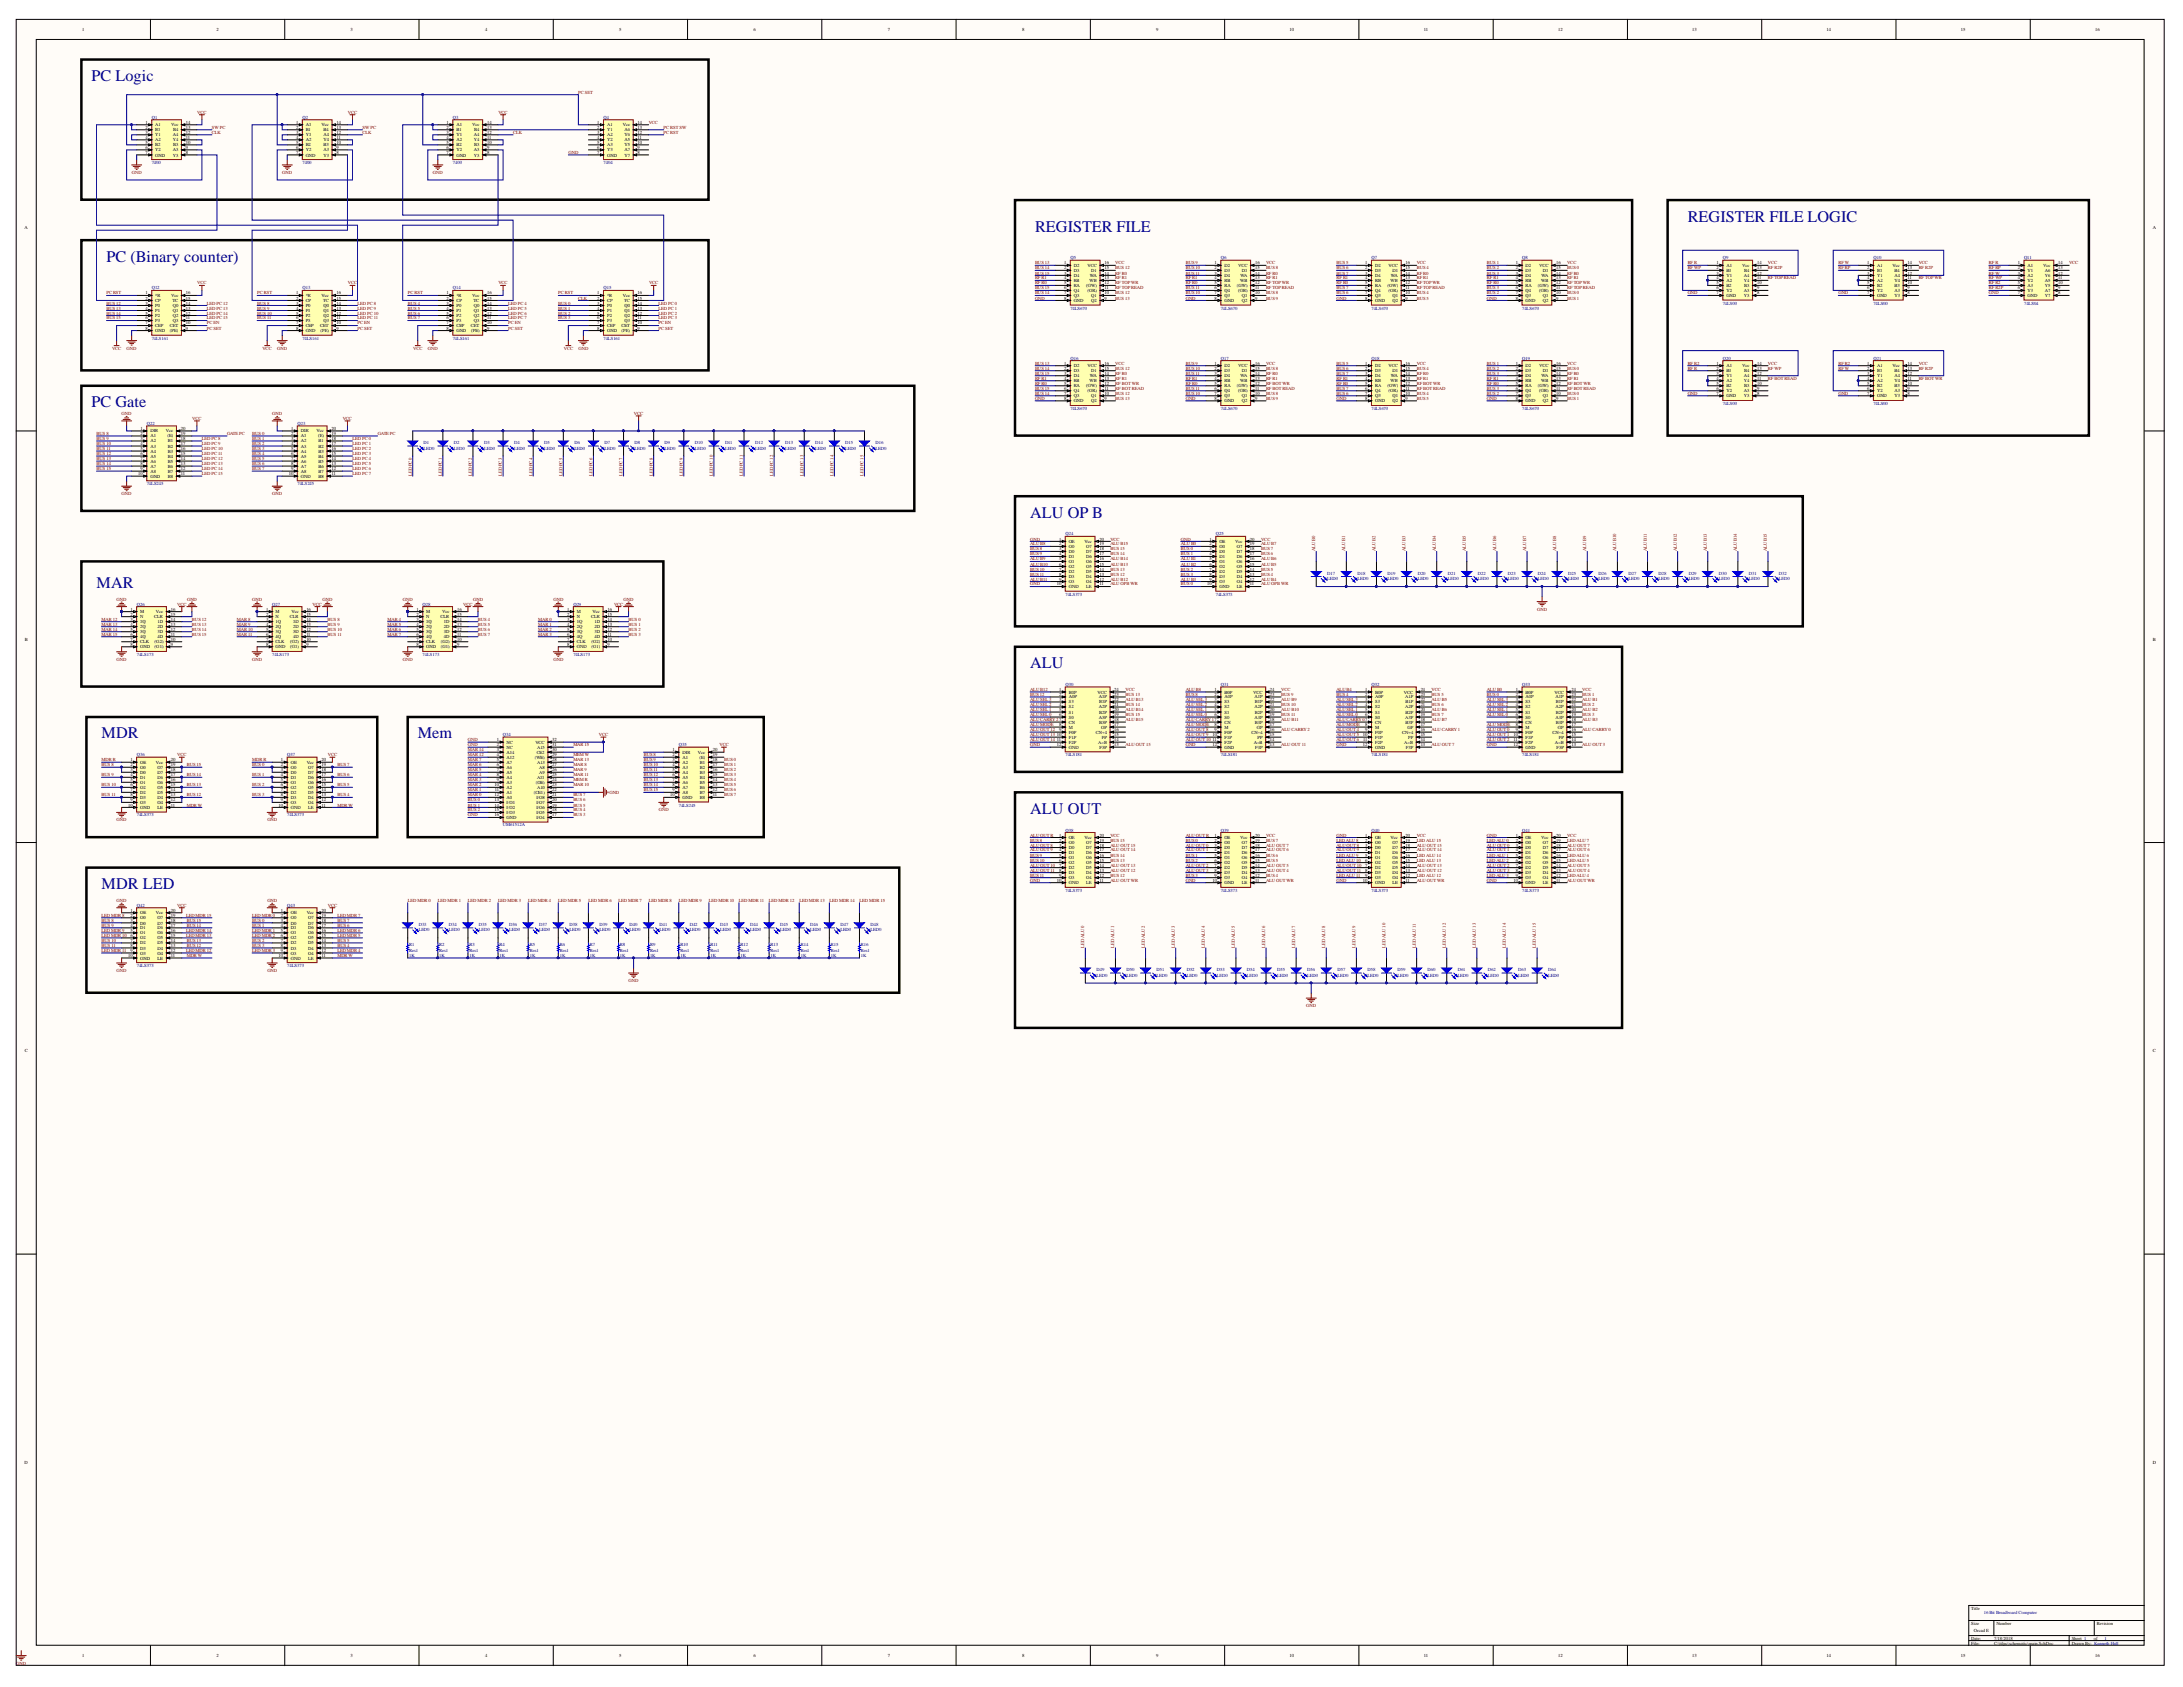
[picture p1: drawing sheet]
<svg xmlns="http://www.w3.org/2000/svg" width="279mm" height="216mm" viewBox="0 0 279 216" stroke-linecap="round" stroke-linejoin="round" font-family="sans-serif">
<defs><g id="words">
<g font-size="2.1" fill="#000080">
<text x="11.7" y="10.4">PC Logic</text>
<text x="132.5" y="29.6">REGISTER FILE</text>
<text x="216" y="28.4">REGISTER FILE LOGIC</text>
<text x="13.6" y="33.5">PC (Binary counter)</text>
<text x="11.7" y="52.1">PC Gate</text>
<text x="131.8" y="66.3">ALU OP B</text>
<text x="12.4" y="75.3">MAR</text>
<text x="131.8" y="85.5">ALU</text>
<text x="13" y="94.5">MDR</text>
<text x="53.5" y="94.5">Mem</text>
<text x="131.8" y="104.1">ALU OUT</text>
<text x="13" y="113.8">MDR LED</text>
</g>
<g font-size=".6">
<text x="10.5" y="4">1</text>
<text x="27.7" y="4">2</text>
<text x="44.9" y="4">3</text>
<text x="62.1" y="4">4</text>
<text x="79.3" y="4">5</text>
<text x="96.4" y="4">6</text>
<text x="113.6" y="4">7</text>
<text x="130.8" y="4">8</text>
<text x="148" y="4">9</text>
<text x="165" y="4">10</text>
<text x="182.3" y="4">11</text>
<text x="199.4" y="4">12</text>
<text x="216.6" y="4">13</text>
<text x="233.8" y="4">14</text>
<text x="251" y="4">15</text>
<text x="268.2" y="4">16</text>
<text x="18.6" y="15.8">1</text>
<text x="18.6" y="16.5">2</text>
<text x="18.6" y="17.1">3</text>
<text x="18.6" y="17.8">4</text>
<text x="19.9" y="16.1">A1</text>
<text x="19.9" y="16.8">B1</text>
<text x="19.9" y="17.5">Y1</text>
<text x="21.9" y="16.1">Vcc</text>
<text x="22.1" y="17.5">A4</text>
<text x="22.2" y="16.8">B4</text>
<text x="23.8" y="17.8">11</text>
<text x="23.8" y="17.1">12</text>
<text x="23.8" y="16.5">13</text>
<text x="23.8" y="15.8">14</text>
<text x="37.9" y="15.8">1</text>
<text x="37.9" y="16.5">2</text>
<text x="37.9" y="17.1">3</text>
<text x="37.9" y="17.8">4</text>
<text x="39.1" y="16.1">A1</text>
<text x="39.1" y="16.8">B1</text>
<text x="39.1" y="17.5">Y1</text>
<text x="41.2" y="16.1">Vcc</text>
<text x="41.4" y="17.5">A4</text>
<text x="41.4" y="16.8">B4</text>
<text x="43.1" y="17.8">11</text>
<text x="43.1" y="17.1">12</text>
<text x="43.1" y="16.5">13</text>
<text x="43.1" y="15.8">14</text>
<text x="57.1" y="15.8">1</text>
<text x="57.1" y="16.5">2</text>
<text x="57.1" y="17.1">3</text>
<text x="57.1" y="17.8">4</text>
<text x="58.4" y="16.1">A1</text>
<text x="58.4" y="16.8">B1</text>
<text x="58.4" y="17.5">Y1</text>
<text x="60.4" y="16.1">Vcc</text>
<text x="60.7" y="17.5">A4</text>
<text x="60.7" y="16.8">B4</text>
<text x="62.3" y="17.8">11</text>
<text x="62.3" y="17.1">12</text>
<text x="62.3" y="16.5">13</text>
<text x="62.3" y="15.8">14</text>
<text x="76.4" y="15.8">1</text>
<text x="76.4" y="16.5">2</text>
<text x="76.4" y="17.1">3</text>
<text x="76.4" y="17.8">4</text>
<text x="77.7" y="16.1">A1</text>
<text x="77.7" y="16.8">Y1</text>
<text x="77.7" y="17.5">A2</text>
<text x="79.7" y="16.1">Vcc</text>
<text x="79.9" y="17.5">Y6</text>
<text x="79.9" y="16.8">A6</text>
<text x="81.6" y="17.8">11</text>
<text x="81.6" y="17.1">12</text>
<text x="81.6" y="16.5">13</text>
<text x="81.6" y="15.8">14</text>
<text x="18.6" y="18.4">5</text>
<text x="18.6" y="19.1">6</text>
<text x="18.6" y="19.7">7</text>
<text x="19.9" y="18.1">A2</text>
<text x="19.9" y="18.7">B2</text>
<text x="19.9" y="19.4">Y2</text>
<text x="19.9" y="20">GND</text>
<text x="22.1" y="20">Y3</text>
<text x="22.1" y="19.4">A3</text>
<text x="22.1" y="18.1">Y4</text>
<text x="22.2" y="18.7">B3</text>
<text x="23.8" y="19.7">8</text>
<text x="23.8" y="19.1">9</text>
<text x="23.8" y="18.4">10</text>
<text x="37.9" y="18.4">5</text>
<text x="37.9" y="19.1">6</text>
<text x="37.9" y="19.7">7</text>
<text x="39.1" y="18.1">A2</text>
<text x="39.1" y="18.7">B2</text>
<text x="39.1" y="19.4">Y2</text>
<text x="39.1" y="20">GND</text>
<text x="41.4" y="20">Y3</text>
<text x="41.4" y="19.4">A3</text>
<text x="41.4" y="18.7">B3</text>
<text x="41.4" y="18.1">Y4</text>
<text x="43.1" y="19.7">8</text>
<text x="43.1" y="19.1">9</text>
<text x="43.1" y="18.4">10</text>
<text x="57.1" y="18.4">5</text>
<text x="57.1" y="19.1">6</text>
<text x="57.1" y="19.7">7</text>
<text x="58.4" y="18.1">A2</text>
<text x="58.4" y="18.7">B2</text>
<text x="58.4" y="19.4">Y2</text>
<text x="58.4" y="20">GND</text>
<text x="60.7" y="20">Y3</text>
<text x="60.7" y="19.4">A3</text>
<text x="60.7" y="18.1">Y4</text>
<text x="60.7" y="18.7">B3</text>
<text x="62.3" y="19.7">8</text>
<text x="62.3" y="19.1">9</text>
<text x="62.3" y="18.4">10</text>
<text x="76.4" y="18.4">5</text>
<text x="76.4" y="19.1">6</text>
<text x="76.4" y="19.7">7</text>
<text x="77.7" y="18.1">Y2</text>
<text x="77.7" y="18.7">A3</text>
<text x="77.7" y="19.4">Y3</text>
<text x="77.7" y="20">GND</text>
<text x="79.9" y="20">Y7</text>
<text x="79.9" y="19.4">A7</text>
<text x="79.9" y="18.7">Y5</text>
<text x="79.9" y="18.1">A5</text>
<text x="81.6" y="19.7">8</text>
<text x="81.6" y="19.1">9</text>
<text x="81.6" y="18.4">10</text>
<text x="3.1" y="29.3">A</text>
<text x="275.6" y="29.3">A</text>
<text x="136.2" y="33.8">1</text>
<text x="136.2" y="34.5">2</text>
<text x="136.2" y="35.1">3</text>
<text x="136.2" y="35.8">4</text>
<text x="137.4" y="34.2">D2</text>
<text x="137.4" y="34.8">D3</text>
<text x="137.4" y="35.4">D4</text>
<text x="139.2" y="34.2">VCC</text>
<text x="139.5" y="35.4">WA</text>
<text x="139.7" y="34.8">D1</text>
<text x="141.4" y="35.8">13</text>
<text x="141.4" y="35.1">14</text>
<text x="141.4" y="34.5">15</text>
<text x="141.4" y="33.8">16</text>
<text x="155.4" y="33.8">1</text>
<text x="155.4" y="34.5">2</text>
<text x="155.4" y="35.1">3</text>
<text x="155.4" y="35.8">4</text>
<text x="156.7" y="34.2">D2</text>
<text x="156.7" y="34.8">D3</text>
<text x="156.7" y="35.4">D4</text>
<text x="158.5" y="34.2">VCC</text>
<text x="158.8" y="35.4">WA</text>
<text x="158.9" y="34.8">D1</text>
<text x="160.6" y="35.8">13</text>
<text x="160.6" y="35.1">14</text>
<text x="160.6" y="34.5">15</text>
<text x="160.6" y="33.8">16</text>
<text x="174.7" y="33.8">1</text>
<text x="174.7" y="34.5">2</text>
<text x="174.7" y="35.1">3</text>
<text x="174.7" y="35.8">4</text>
<text x="176" y="34.2">D2</text>
<text x="176" y="34.8">D3</text>
<text x="176" y="35.4">D4</text>
<text x="177.7" y="34.2">VCC</text>
<text x="178" y="35.4">WA</text>
<text x="178.2" y="34.8">D1</text>
<text x="179.9" y="35.8">13</text>
<text x="179.9" y="35.1">14</text>
<text x="179.9" y="34.5">15</text>
<text x="179.9" y="33.8">16</text>
<text x="194" y="33.8">1</text>
<text x="194" y="34.5">2</text>
<text x="194" y="35.1">3</text>
<text x="194" y="35.8">4</text>
<text x="195.2" y="34.2">D2</text>
<text x="195.2" y="34.8">D3</text>
<text x="195.2" y="35.4">D4</text>
<text x="197" y="34.2">VCC</text>
<text x="197.3" y="35.4">WA</text>
<text x="197.5" y="34.8">D1</text>
<text x="199.2" y="35.8">13</text>
<text x="199.2" y="35.1">14</text>
<text x="199.2" y="34.5">15</text>
<text x="199.2" y="33.8">16</text>
<text x="219.7" y="33.8">1</text>
<text x="219.7" y="34.5">2</text>
<text x="219.7" y="35.1">3</text>
<text x="219.7" y="35.8">4</text>
<text x="221" y="34.2">A1</text>
<text x="221" y="34.8">B1</text>
<text x="221" y="35.4">Y1</text>
<text x="223" y="34.2">Vcc</text>
<text x="223.2" y="35.4">A4</text>
<text x="223.2" y="34.8">B4</text>
<text x="224.9" y="35.8">11</text>
<text x="224.9" y="35.1">12</text>
<text x="224.9" y="34.5">13</text>
<text x="224.9" y="33.8">14</text>
<text x="239" y="33.8">1</text>
<text x="239" y="34.5">2</text>
<text x="239" y="35.1">3</text>
<text x="239" y="35.8">4</text>
<text x="240.2" y="34.2">A1</text>
<text x="240.2" y="34.8">B1</text>
<text x="240.2" y="35.4">Y1</text>
<text x="242.2" y="34.2">Vcc</text>
<text x="242.5" y="35.4">A4</text>
<text x="242.5" y="34.8">B4</text>
<text x="244.1" y="35.8">11</text>
<text x="244.1" y="35.1">12</text>
<text x="244.1" y="34.5">13</text>
<text x="244.1" y="33.8">14</text>
<text x="258.3" y="33.8">1</text>
<text x="258.3" y="34.5">2</text>
<text x="258.3" y="35.1">3</text>
<text x="258.3" y="35.8">4</text>
<text x="259.5" y="34.2">A1</text>
<text x="259.5" y="34.8">Y1</text>
<text x="259.5" y="35.4">A2</text>
<text x="261.5" y="34.2">Vcc</text>
<text x="261.7" y="35.4">Y6</text>
<text x="261.7" y="34.8">A6</text>
<text x="263.4" y="35.8">11</text>
<text x="263.4" y="35.1">12</text>
<text x="263.4" y="34.5">13</text>
<text x="263.4" y="33.8">14</text>
<text x="18.6" y="37.7">1</text>
<text x="18.6" y="38.3">2</text>
<text x="18.6" y="39">3</text>
<text x="18.6" y="39.6">4</text>
<text x="18.6" y="40.3">5</text>
<text x="18.6" y="40.9">6</text>
<text x="18.6" y="41.5">7</text>
<text x="19.9" y="38">*R</text>
<text x="19.9" y="38.6">CP</text>
<text x="19.9" y="39.3">P0</text>
<text x="19.9" y="39.9">P1</text>
<text x="19.9" y="40.6">P2</text>
<text x="19.9" y="41.2">P3</text>
<text x="19.9" y="41.9">CEP</text>
<text x="21.7" y="41.9">CET</text>
<text x="21.9" y="38">Vcc</text>
<text x="22.1" y="38.6">TC</text>
<text x="22.1" y="41.2">Q3</text>
<text x="22.1" y="40.6">Q2</text>
<text x="22.1" y="39.9">Q1</text>
<text x="22.1" y="39.3">Q0</text>
<text x="23.8" y="41.5">10</text>
<text x="23.8" y="40.9">11</text>
<text x="23.8" y="40.3">12</text>
<text x="23.8" y="39.6">13</text>
<text x="23.8" y="39">14</text>
<text x="23.8" y="38.3">15</text>
<text x="23.8" y="37.7">16</text>
<text x="37.9" y="37.7">1</text>
<text x="37.9" y="38.3">2</text>
<text x="37.9" y="39">3</text>
<text x="37.9" y="39.6">4</text>
<text x="37.9" y="40.3">5</text>
<text x="37.9" y="40.9">6</text>
<text x="37.9" y="41.5">7</text>
<text x="39.1" y="38">*R</text>
<text x="39.1" y="38.6">CP</text>
<text x="39.1" y="39.3">P0</text>
<text x="39.1" y="39.9">P1</text>
<text x="39.1" y="40.6">P2</text>
<text x="39.1" y="41.2">P3</text>
<text x="39.1" y="41.9">CEP</text>
<text x="41" y="41.9">CET</text>
<text x="41.2" y="38">Vcc</text>
<text x="41.4" y="38.6">TC</text>
<text x="41.4" y="41.2">Q3</text>
<text x="41.4" y="40.6">Q2</text>
<text x="41.4" y="39.9">Q1</text>
<text x="41.4" y="39.3">Q0</text>
<text x="43.1" y="41.5">10</text>
<text x="43.1" y="40.9">11</text>
<text x="43.1" y="40.3">12</text>
<text x="43.1" y="39.6">13</text>
<text x="43.1" y="39">14</text>
<text x="43.1" y="38.3">15</text>
<text x="43.1" y="37.7">16</text>
<text x="57.1" y="37.7">1</text>
<text x="57.1" y="38.3">2</text>
<text x="57.1" y="39">3</text>
<text x="57.1" y="39.6">4</text>
<text x="57.1" y="40.3">5</text>
<text x="57.1" y="40.9">6</text>
<text x="57.1" y="41.5">7</text>
<text x="58.4" y="38">*R</text>
<text x="58.4" y="38.6">CP</text>
<text x="58.4" y="39.3">P0</text>
<text x="58.4" y="39.9">P1</text>
<text x="58.4" y="40.6">P2</text>
<text x="58.4" y="41.2">P3</text>
<text x="58.4" y="41.9">CEP</text>
<text x="60.3" y="41.9">CET</text>
<text x="60.4" y="38">Vcc</text>
<text x="60.6" y="38.6">TC</text>
<text x="60.7" y="41.2">Q3</text>
<text x="60.7" y="40.6">Q2</text>
<text x="60.7" y="39.9">Q1</text>
<text x="60.7" y="39.3">Q0</text>
<text x="62.3" y="41.5">10</text>
<text x="62.3" y="40.9">11</text>
<text x="62.3" y="40.3">12</text>
<text x="62.3" y="39.6">13</text>
<text x="62.3" y="39">14</text>
<text x="62.3" y="38.3">15</text>
<text x="62.3" y="37.7">16</text>
<text x="76.4" y="37.7">1</text>
<text x="76.4" y="38.3">2</text>
<text x="76.4" y="39">3</text>
<text x="76.4" y="39.6">4</text>
<text x="76.4" y="40.3">5</text>
<text x="76.4" y="40.9">6</text>
<text x="76.4" y="41.5">7</text>
<text x="77.7" y="38">*R</text>
<text x="77.7" y="38.6">CP</text>
<text x="77.7" y="39.3">P0</text>
<text x="77.7" y="39.9">P1</text>
<text x="77.7" y="40.6">P2</text>
<text x="77.7" y="41.2">P3</text>
<text x="77.7" y="41.9">CEP</text>
<text x="79.6" y="41.9">CET</text>
<text x="79.7" y="38">Vcc</text>
<text x="79.9" y="38.6">TC</text>
<text x="79.9" y="41.2">Q3</text>
<text x="79.9" y="40.6">Q2</text>
<text x="79.9" y="39.9">Q1</text>
<text x="79.9" y="39.3">Q0</text>
<text x="81.6" y="41.5">10</text>
<text x="81.6" y="40.9">11</text>
<text x="81.6" y="40.3">12</text>
<text x="81.6" y="39.6">13</text>
<text x="81.6" y="39">14</text>
<text x="81.6" y="38.3">15</text>
<text x="81.6" y="37.7">16</text>
<text x="136.2" y="36.4">5</text>
<text x="136.2" y="37">6</text>
<text x="136.2" y="37.7">7</text>
<text x="136.2" y="38.3">8</text>
<text x="137.4" y="36.1">RB</text>
<text x="137.4" y="36.7">RA</text>
<text x="137.4" y="37.4">Q4</text>
<text x="137.4" y="38">Q3</text>
<text x="137.4" y="38.6">GND</text>
<text x="139" y="36.7">(GW)</text>
<text x="139.2" y="37.4">(GR)</text>
<text x="139.4" y="36.1">WB</text>
<text x="139.7" y="38.6">Q2</text>
<text x="139.7" y="38">Q1</text>
<text x="141.4" y="38.3">9</text>
<text x="141.4" y="37.7">10</text>
<text x="141.4" y="37">11</text>
<text x="141.4" y="36.4">12</text>
<text x="155.4" y="36.4">5</text>
<text x="155.4" y="37">6</text>
<text x="155.4" y="37.7">7</text>
<text x="155.4" y="38.3">8</text>
<text x="156.7" y="36.1">RB</text>
<text x="156.7" y="36.7">RA</text>
<text x="156.7" y="37.4">Q4</text>
<text x="156.7" y="38">Q3</text>
<text x="156.7" y="38.6">GND</text>
<text x="158.3" y="36.7">(GW)</text>
<text x="158.5" y="37.4">(GR)</text>
<text x="158.7" y="36.1">WB</text>
<text x="158.9" y="38.6">Q2</text>
<text x="158.9" y="38">Q1</text>
<text x="160.6" y="38.3">9</text>
<text x="160.6" y="37.7">10</text>
<text x="160.6" y="37">11</text>
<text x="160.6" y="36.4">12</text>
<text x="174.7" y="36.4">5</text>
<text x="174.7" y="37">6</text>
<text x="174.7" y="37.7">7</text>
<text x="174.7" y="38.3">8</text>
<text x="176" y="36.1">RB</text>
<text x="176" y="36.7">RA</text>
<text x="176" y="37.4">Q4</text>
<text x="176" y="38">Q3</text>
<text x="176" y="38.6">GND</text>
<text x="177.6" y="36.7">(GW)</text>
<text x="177.7" y="37.4">(GR)</text>
<text x="178" y="36.1">WB</text>
<text x="178.2" y="38.6">Q2</text>
<text x="178.2" y="38">Q1</text>
<text x="179.9" y="38.3">9</text>
<text x="179.9" y="37.7">10</text>
<text x="179.9" y="37">11</text>
<text x="179.9" y="36.4">12</text>
<text x="194" y="36.4">5</text>
<text x="194" y="37">6</text>
<text x="194" y="37.7">7</text>
<text x="194" y="38.3">8</text>
<text x="195.2" y="36.1">RB</text>
<text x="195.2" y="36.7">RA</text>
<text x="195.2" y="37.4">Q4</text>
<text x="195.2" y="38">Q3</text>
<text x="195.2" y="38.6">GND</text>
<text x="196.8" y="36.7">(GW)</text>
<text x="197" y="37.4">(GR)</text>
<text x="197.3" y="36.1">WB</text>
<text x="197.5" y="38.6">Q2</text>
<text x="197.5" y="38">Q1</text>
<text x="199.2" y="38.3">9</text>
<text x="199.2" y="37.7">10</text>
<text x="199.2" y="37">11</text>
<text x="199.2" y="36.4">12</text>
<text x="219.7" y="36.4">5</text>
<text x="219.7" y="37">6</text>
<text x="219.7" y="37.7">7</text>
<text x="221" y="36.1">A2</text>
<text x="221" y="36.7">B2</text>
<text x="221" y="37.4">Y2</text>
<text x="221" y="38">GND</text>
<text x="223.2" y="38">Y3</text>
<text x="223.2" y="37.4">A3</text>
<text x="223.2" y="36.1">Y4</text>
<text x="223.2" y="36.7">B3</text>
<text x="224.9" y="37.7">8</text>
<text x="224.9" y="37">9</text>
<text x="224.9" y="36.4">10</text>
<text x="239" y="36.4">5</text>
<text x="239" y="37">6</text>
<text x="239" y="37.7">7</text>
<text x="240.2" y="36.1">A2</text>
<text x="240.2" y="36.7">B2</text>
<text x="240.2" y="37.4">Y2</text>
<text x="240.2" y="38">GND</text>
<text x="242.5" y="38">Y3</text>
<text x="242.5" y="37.4">A3</text>
<text x="242.5" y="36.7">B3</text>
<text x="242.5" y="36.1">Y4</text>
<text x="244.1" y="37.7">8</text>
<text x="244.1" y="37">9</text>
<text x="244.1" y="36.4">10</text>
<text x="258.3" y="36.4">5</text>
<text x="258.3" y="37">6</text>
<text x="258.3" y="37.7">7</text>
<text x="259.5" y="36.1">Y2</text>
<text x="259.5" y="36.7">A3</text>
<text x="259.5" y="37.4">Y3</text>
<text x="259.5" y="38">GND</text>
<text x="261.7" y="38">Y7</text>
<text x="261.7" y="37.4">A7</text>
<text x="261.7" y="36.7">Y5</text>
<text x="261.7" y="36.1">A5</text>
<text x="263.4" y="37.7">8</text>
<text x="263.4" y="37">9</text>
<text x="263.4" y="36.4">10</text>
<text x="18.6" y="42.2">8</text>
<text x="19.9" y="42.5">GND</text>
<text x="21.7" y="42.5">(PE)</text>
<text x="23.8" y="42.2">9</text>
<text x="37.9" y="42.2">8</text>
<text x="39.1" y="42.5">GND</text>
<text x="41" y="42.5">(PE)</text>
<text x="43.1" y="42.2">9</text>
<text x="57.1" y="42.2">8</text>
<text x="58.4" y="42.5">GND</text>
<text x="60.3" y="42.5">(PE)</text>
<text x="62.3" y="42.2">9</text>
<text x="76.4" y="42.2">8</text>
<text x="77.7" y="42.5">GND</text>
<text x="79.6" y="42.5">(PE)</text>
<text x="81.6" y="42.2">9</text>
<text x="136.2" y="46.7">1</text>
<text x="136.2" y="47.3">2</text>
<text x="136.2" y="47.9">3</text>
<text x="137.4" y="47">D2</text>
<text x="137.4" y="47.7">D3</text>
<text x="139.2" y="47">VCC</text>
<text x="139.7" y="47.7">D1</text>
<text x="141.4" y="47.9">14</text>
<text x="141.4" y="47.3">15</text>
<text x="141.4" y="46.7">16</text>
<text x="155.4" y="46.7">1</text>
<text x="155.4" y="47.3">2</text>
<text x="155.4" y="47.9">3</text>
<text x="156.7" y="47">D2</text>
<text x="156.7" y="47.7">D3</text>
<text x="158.5" y="47">VCC</text>
<text x="158.9" y="47.7">D1</text>
<text x="160.6" y="47.9">14</text>
<text x="160.6" y="47.3">15</text>
<text x="160.6" y="46.7">16</text>
<text x="174.7" y="46.7">1</text>
<text x="174.7" y="47.3">2</text>
<text x="174.7" y="47.9">3</text>
<text x="176" y="47">D2</text>
<text x="176" y="47.7">D3</text>
<text x="177.7" y="47">VCC</text>
<text x="178.2" y="47.7">D1</text>
<text x="179.9" y="47.9">14</text>
<text x="179.9" y="47.3">15</text>
<text x="179.9" y="46.7">16</text>
<text x="194" y="46.7">1</text>
<text x="194" y="47.3">2</text>
<text x="194" y="47.9">3</text>
<text x="195.2" y="47">D2</text>
<text x="195.2" y="47.7">D3</text>
<text x="197" y="47">VCC</text>
<text x="197.5" y="47.7">D1</text>
<text x="199.2" y="47.9">14</text>
<text x="199.2" y="47.3">15</text>
<text x="199.2" y="46.7">16</text>
<text x="219.7" y="46.7">1</text>
<text x="219.7" y="47.3">2</text>
<text x="219.7" y="47.9">3</text>
<text x="221" y="47">A1</text>
<text x="221" y="47.7">B1</text>
<text x="223" y="47">Vcc</text>
<text x="223.2" y="47.7">B4</text>
<text x="224.9" y="47.9">12</text>
<text x="224.9" y="47.3">13</text>
<text x="224.9" y="46.7">14</text>
<text x="239" y="46.7">1</text>
<text x="239" y="47.3">2</text>
<text x="239" y="47.9">3</text>
<text x="240.2" y="47">A1</text>
<text x="240.2" y="47.7">B1</text>
<text x="242.2" y="47">Vcc</text>
<text x="242.5" y="47.7">B4</text>
<text x="244.1" y="47.9">12</text>
<text x="244.1" y="47.3">13</text>
<text x="244.1" y="46.7">14</text>
<text x="136.2" y="48.6">4</text>
<text x="136.2" y="49.3">5</text>
<text x="136.2" y="49.9">6</text>
<text x="136.2" y="50.5">7</text>
<text x="136.2" y="51.2">8</text>
<text x="137.4" y="48.3">D4</text>
<text x="137.4" y="48.9">RB</text>
<text x="137.4" y="49.6">RA</text>
<text x="137.4" y="50.2">Q4</text>
<text x="137.4" y="50.9">Q3</text>
<text x="137.4" y="51.5">GND</text>
<text x="139" y="49.6">(GW)</text>
<text x="139.2" y="50.2">(GR)</text>
<text x="139.4" y="48.9">WB</text>
<text x="139.5" y="48.3">WA</text>
<text x="139.7" y="51.5">Q2</text>
<text x="139.7" y="50.9">Q1</text>
<text x="141.4" y="51.2">9</text>
<text x="141.4" y="50.5">10</text>
<text x="141.4" y="49.9">11</text>
<text x="141.4" y="49.3">12</text>
<text x="141.4" y="48.6">13</text>
<text x="155.4" y="48.6">4</text>
<text x="155.4" y="49.3">5</text>
<text x="155.4" y="49.9">6</text>
<text x="155.4" y="50.5">7</text>
<text x="155.4" y="51.2">8</text>
<text x="156.7" y="48.3">D4</text>
<text x="156.7" y="48.9">RB</text>
<text x="156.7" y="49.6">RA</text>
<text x="156.7" y="50.2">Q4</text>
<text x="156.7" y="50.9">Q3</text>
<text x="156.7" y="51.5">GND</text>
<text x="158.3" y="49.6">(GW)</text>
<text x="158.5" y="50.2">(GR)</text>
<text x="158.7" y="48.9">WB</text>
<text x="158.8" y="48.3">WA</text>
<text x="158.9" y="51.5">Q2</text>
<text x="158.9" y="50.9">Q1</text>
<text x="160.6" y="51.2">9</text>
<text x="160.6" y="50.5">10</text>
<text x="160.6" y="49.9">11</text>
<text x="160.6" y="49.3">12</text>
<text x="160.6" y="48.6">13</text>
<text x="174.7" y="48.6">4</text>
<text x="174.7" y="49.3">5</text>
<text x="174.7" y="49.9">6</text>
<text x="174.7" y="50.5">7</text>
<text x="174.7" y="51.2">8</text>
<text x="176" y="48.3">D4</text>
<text x="176" y="48.9">RB</text>
<text x="176" y="49.6">RA</text>
<text x="176" y="50.2">Q4</text>
<text x="176" y="50.9">Q3</text>
<text x="176" y="51.5">GND</text>
<text x="177.6" y="49.6">(GW)</text>
<text x="177.7" y="50.2">(GR)</text>
<text x="178" y="48.9">WB</text>
<text x="178" y="48.3">WA</text>
<text x="178.2" y="51.5">Q2</text>
<text x="178.2" y="50.9">Q1</text>
<text x="179.9" y="51.2">9</text>
<text x="179.9" y="50.5">10</text>
<text x="179.9" y="49.9">11</text>
<text x="179.9" y="49.3">12</text>
<text x="179.9" y="48.6">13</text>
<text x="194" y="48.6">4</text>
<text x="194" y="49.3">5</text>
<text x="194" y="49.9">6</text>
<text x="194" y="50.5">7</text>
<text x="194" y="51.2">8</text>
<text x="195.2" y="48.3">D4</text>
<text x="195.2" y="48.9">RB</text>
<text x="195.2" y="49.6">RA</text>
<text x="195.2" y="50.2">Q4</text>
<text x="195.2" y="50.9">Q3</text>
<text x="195.2" y="51.5">GND</text>
<text x="196.8" y="49.6">(GW)</text>
<text x="197" y="50.2">(GR)</text>
<text x="197.3" y="48.9">WB</text>
<text x="197.3" y="48.3">WA</text>
<text x="197.5" y="51.5">Q2</text>
<text x="197.5" y="50.9">Q1</text>
<text x="199.2" y="51.2">9</text>
<text x="199.2" y="50.5">10</text>
<text x="199.2" y="49.9">11</text>
<text x="199.2" y="49.3">12</text>
<text x="199.2" y="48.6">13</text>
<text x="219.7" y="48.6">4</text>
<text x="219.7" y="49.3">5</text>
<text x="219.7" y="49.9">6</text>
<text x="219.7" y="50.5">7</text>
<text x="221" y="48.3">Y1</text>
<text x="221" y="48.9">A2</text>
<text x="221" y="49.6">B2</text>
<text x="221" y="50.2">Y2</text>
<text x="221" y="50.9">GND</text>
<text x="223.2" y="50.9">Y3</text>
<text x="223.2" y="50.2">A3</text>
<text x="223.2" y="48.9">Y4</text>
<text x="223.2" y="48.3">A4</text>
<text x="223.2" y="49.6">B3</text>
<text x="224.9" y="50.5">8</text>
<text x="224.9" y="49.9">9</text>
<text x="224.9" y="49.3">10</text>
<text x="224.9" y="48.6">11</text>
<text x="239" y="48.6">4</text>
<text x="239" y="49.3">5</text>
<text x="239" y="49.9">6</text>
<text x="239" y="50.5">7</text>
<text x="240.2" y="48.3">Y1</text>
<text x="240.2" y="48.9">A2</text>
<text x="240.2" y="49.6">B2</text>
<text x="240.2" y="50.2">Y2</text>
<text x="240.2" y="50.9">GND</text>
<text x="242.5" y="50.9">Y3</text>
<text x="242.5" y="50.2">A3</text>
<text x="242.5" y="49.6">B3</text>
<text x="242.5" y="48.9">Y4</text>
<text x="242.5" y="48.3">A4</text>
<text x="244.1" y="50.5">8</text>
<text x="244.1" y="49.9">9</text>
<text x="244.1" y="49.3">10</text>
<text x="244.1" y="48.6">11</text>
<text x="18" y="55">1</text>
<text x="18" y="55.7">2</text>
<text x="18" y="56.3">3</text>
<text x="18" y="57">4</text>
<text x="18" y="57.6">5</text>
<text x="18" y="58.2">6</text>
<text x="18" y="58.9">7</text>
<text x="18" y="59.5">8</text>
<text x="19.2" y="55.3">DIR</text>
<text x="19.2" y="56">A1</text>
<text x="19.2" y="56.6">A2</text>
<text x="19.2" y="57.3">A3</text>
<text x="19.2" y="57.9">A4</text>
<text x="19.2" y="58.6">A5</text>
<text x="19.2" y="59.2">A6</text>
<text x="19.2" y="59.8">A7</text>
<text x="21.2" y="55.3">Vcc</text>
<text x="21.4" y="56">(E)</text>
<text x="21.5" y="59.8">B6</text>
<text x="21.5" y="59.2">B5</text>
<text x="21.5" y="58.6">B4</text>
<text x="21.5" y="57.9">B3</text>
<text x="21.5" y="57.3">B2</text>
<text x="21.5" y="56.6">B1</text>
<text x="23.1" y="59.5">13</text>
<text x="23.1" y="58.9">14</text>
<text x="23.1" y="58.2">15</text>
<text x="23.1" y="57.6">16</text>
<text x="23.1" y="57">17</text>
<text x="23.1" y="56.3">18</text>
<text x="23.1" y="55.7">19</text>
<text x="23.1" y="55">20</text>
<text x="37.3" y="55">1</text>
<text x="37.3" y="55.7">2</text>
<text x="37.3" y="56.3">3</text>
<text x="37.3" y="57">4</text>
<text x="37.3" y="57.6">5</text>
<text x="37.3" y="58.2">6</text>
<text x="37.3" y="58.9">7</text>
<text x="37.3" y="59.5">8</text>
<text x="38.5" y="55.3">DIR</text>
<text x="38.5" y="56">A1</text>
<text x="38.5" y="56.6">A2</text>
<text x="38.5" y="57.3">A3</text>
<text x="38.5" y="57.9">A4</text>
<text x="38.5" y="58.6">A5</text>
<text x="38.5" y="59.2">A6</text>
<text x="38.5" y="59.8">A7</text>
<text x="40.5" y="55.3">Vcc</text>
<text x="40.7" y="56">(E)</text>
<text x="40.8" y="59.8">B6</text>
<text x="40.8" y="59.2">B5</text>
<text x="40.8" y="58.6">B4</text>
<text x="40.8" y="57.9">B3</text>
<text x="40.8" y="57.3">B2</text>
<text x="40.8" y="56.6">B1</text>
<text x="42.4" y="59.5">13</text>
<text x="42.4" y="58.9">14</text>
<text x="42.4" y="58.2">15</text>
<text x="42.4" y="57.6">16</text>
<text x="42.4" y="57">17</text>
<text x="42.4" y="56.3">18</text>
<text x="42.4" y="55.7">19</text>
<text x="42.4" y="55">20</text>
<text x="17.7" y="60.8">10</text>
<text x="18" y="60.2">9</text>
<text x="19.2" y="60.5">A8</text>
<text x="19.2" y="61.1">GND</text>
<text x="21.5" y="61.1">B8</text>
<text x="21.5" y="60.5">B7</text>
<text x="23.1" y="60.8">11</text>
<text x="23.1" y="60.2">12</text>
<text x="37" y="60.8">10</text>
<text x="37.3" y="60.2">9</text>
<text x="38.5" y="60.5">A8</text>
<text x="38.5" y="61.1">GND</text>
<text x="40.8" y="61.1">B8</text>
<text x="40.8" y="60.5">B7</text>
<text x="42.4" y="60.8">11</text>
<text x="42.4" y="60.2">12</text>
<text x="135.6" y="69.2">1</text>
<text x="135.6" y="69.8">2</text>
<text x="135.6" y="70.4">3</text>
<text x="135.6" y="71.1">4</text>
<text x="135.6" y="71.7">5</text>
<text x="136.8" y="69.5">OE</text>
<text x="136.8" y="70.1">O0</text>
<text x="136.8" y="70.8">D0</text>
<text x="136.8" y="71.4">D1</text>
<text x="138.8" y="69.5">Vcc</text>
<text x="139" y="71.4">D6</text>
<text x="139" y="70.8">D7</text>
<text x="139" y="70.1">O7</text>
<text x="140.7" y="71.7">16</text>
<text x="140.7" y="71.1">17</text>
<text x="140.7" y="70.4">18</text>
<text x="140.7" y="69.8">19</text>
<text x="140.7" y="69.2">20</text>
<text x="154.8" y="69.2">1</text>
<text x="154.8" y="69.8">2</text>
<text x="154.8" y="70.4">3</text>
<text x="154.8" y="71.1">4</text>
<text x="154.8" y="71.7">5</text>
<text x="156.1" y="69.5">OE</text>
<text x="156.1" y="70.1">O0</text>
<text x="156.1" y="70.8">D0</text>
<text x="156.1" y="71.4">D1</text>
<text x="158.1" y="69.5">Vcc</text>
<text x="158.3" y="71.4">D6</text>
<text x="158.3" y="70.8">D7</text>
<text x="158.3" y="70.1">O7</text>
<text x="160" y="71.7">16</text>
<text x="160" y="71.1">17</text>
<text x="160" y="70.4">18</text>
<text x="160" y="69.8">19</text>
<text x="160" y="69.2">20</text>
<text x="135.3" y="74.9">10</text>
<text x="135.6" y="72.4">6</text>
<text x="135.6" y="73">7</text>
<text x="135.6" y="73.7">8</text>
<text x="135.6" y="74.3">9</text>
<text x="136.8" y="72.1">O1</text>
<text x="136.8" y="72.7">O2</text>
<text x="136.8" y="73.3">D2</text>
<text x="136.8" y="74">D3</text>
<text x="136.8" y="74.6">O3</text>
<text x="136.8" y="75.3">GND</text>
<text x="139" y="75.3">LE</text>
<text x="139" y="74.6">O4</text>
<text x="139" y="74">D4</text>
<text x="139" y="73.3">D5</text>
<text x="139" y="72.7">O5</text>
<text x="139" y="72.1">O6</text>
<text x="140.7" y="74.9">11</text>
<text x="140.7" y="74.3">12</text>
<text x="140.7" y="73.7">13</text>
<text x="140.7" y="73">14</text>
<text x="140.7" y="72.4">15</text>
<text x="154.5" y="74.9">10</text>
<text x="154.8" y="72.4">6</text>
<text x="154.8" y="73">7</text>
<text x="154.8" y="73.7">8</text>
<text x="154.8" y="74.3">9</text>
<text x="156.1" y="72.1">O1</text>
<text x="156.1" y="72.7">O2</text>
<text x="156.1" y="73.3">D2</text>
<text x="156.1" y="74">D3</text>
<text x="156.1" y="74.6">O3</text>
<text x="156.1" y="75.3">GND</text>
<text x="158.3" y="75.3">LE</text>
<text x="158.3" y="74.6">O4</text>
<text x="158.3" y="74">D4</text>
<text x="158.3" y="73.3">D5</text>
<text x="158.3" y="72.7">O5</text>
<text x="158.3" y="72.1">O6</text>
<text x="160" y="74.9">11</text>
<text x="160" y="74.3">12</text>
<text x="160" y="73.7">13</text>
<text x="160" y="73">14</text>
<text x="160" y="72.4">15</text>
<text x="3.2" y="82">B</text>
<text x="16.7" y="78.1">1</text>
<text x="16.7" y="78.8">2</text>
<text x="16.7" y="79.5">3</text>
<text x="16.7" y="80.1">4</text>
<text x="16.7" y="80.7">5</text>
<text x="16.7" y="81.4">6</text>
<text x="16.7" y="82">7</text>
<text x="16.7" y="82.7">8</text>
<text x="17.9" y="78.5">M</text>
<text x="17.9" y="79.1">N</text>
<text x="17.9" y="79.7">1Q</text>
<text x="17.9" y="80.4">2Q</text>
<text x="17.9" y="81.1">3Q</text>
<text x="17.9" y="81.7">4Q</text>
<text x="17.9" y="82.3">CLK</text>
<text x="17.9" y="83">GND</text>
<text x="19.8" y="79.1">CLR</text>
<text x="19.8" y="83">(G1)</text>
<text x="19.8" y="82.3">(G2)</text>
<text x="20" y="78.5">Vcc</text>
<text x="20.2" y="81.7">4D</text>
<text x="20.2" y="81.1">3D</text>
<text x="20.2" y="80.4">2D</text>
<text x="20.2" y="79.7">1D</text>
<text x="21.9" y="82.7">9</text>
<text x="21.9" y="82">10</text>
<text x="21.9" y="81.4">11</text>
<text x="21.9" y="80.7">12</text>
<text x="21.9" y="80.1">13</text>
<text x="21.9" y="79.5">14</text>
<text x="21.9" y="78.8">15</text>
<text x="21.9" y="78.1">16</text>
<text x="34" y="78.1">1</text>
<text x="34" y="78.8">2</text>
<text x="34" y="79.5">3</text>
<text x="34" y="80.1">4</text>
<text x="34" y="80.7">5</text>
<text x="34" y="81.4">6</text>
<text x="34" y="82">7</text>
<text x="34" y="82.7">8</text>
<text x="35.3" y="78.5">M</text>
<text x="35.3" y="79.1">N</text>
<text x="35.3" y="79.7">1Q</text>
<text x="35.3" y="80.4">2Q</text>
<text x="35.3" y="81.1">3Q</text>
<text x="35.3" y="81.7">4Q</text>
<text x="35.3" y="82.3">CLK</text>
<text x="35.3" y="83">GND</text>
<text x="37.1" y="79.1">CLR</text>
<text x="37.1" y="83">(G1)</text>
<text x="37.1" y="82.3">(G2)</text>
<text x="37.3" y="78.5">Vcc</text>
<text x="37.5" y="81.7">4D</text>
<text x="37.5" y="81.1">3D</text>
<text x="37.5" y="80.4">2D</text>
<text x="37.5" y="79.7">1D</text>
<text x="39.2" y="82.7">9</text>
<text x="39.2" y="82">10</text>
<text x="39.2" y="81.4">11</text>
<text x="39.2" y="80.7">12</text>
<text x="39.2" y="80.1">13</text>
<text x="39.2" y="79.5">14</text>
<text x="39.2" y="78.8">15</text>
<text x="39.2" y="78.1">16</text>
<text x="53.3" y="78.1">1</text>
<text x="53.3" y="78.8">2</text>
<text x="53.3" y="79.5">3</text>
<text x="53.3" y="80.1">4</text>
<text x="53.3" y="80.7">5</text>
<text x="53.3" y="81.4">6</text>
<text x="53.3" y="82">7</text>
<text x="53.3" y="82.7">8</text>
<text x="54.6" y="78.5">M</text>
<text x="54.6" y="79.1">N</text>
<text x="54.6" y="79.7">1Q</text>
<text x="54.6" y="80.4">2Q</text>
<text x="54.6" y="81.1">3Q</text>
<text x="54.6" y="81.7">4Q</text>
<text x="54.6" y="82.3">CLK</text>
<text x="54.6" y="83">GND</text>
<text x="56.4" y="79.1">CLR</text>
<text x="56.4" y="83">(G1)</text>
<text x="56.4" y="82.3">(G2)</text>
<text x="56.6" y="78.5">Vcc</text>
<text x="56.8" y="81.7">4D</text>
<text x="56.8" y="81.1">3D</text>
<text x="56.8" y="80.4">2D</text>
<text x="56.8" y="79.7">1D</text>
<text x="58.5" y="82.7">9</text>
<text x="58.5" y="82">10</text>
<text x="58.5" y="81.4">11</text>
<text x="58.5" y="80.7">12</text>
<text x="58.5" y="80.1">13</text>
<text x="58.5" y="79.5">14</text>
<text x="58.5" y="78.8">15</text>
<text x="58.5" y="78.1">16</text>
<text x="72.6" y="78.1">1</text>
<text x="72.6" y="78.8">2</text>
<text x="72.6" y="79.5">3</text>
<text x="72.6" y="80.1">4</text>
<text x="72.6" y="80.7">5</text>
<text x="72.6" y="81.4">6</text>
<text x="72.6" y="82">7</text>
<text x="72.6" y="82.7">8</text>
<text x="73.8" y="78.5">M</text>
<text x="73.8" y="79.1">N</text>
<text x="73.8" y="79.7">1Q</text>
<text x="73.8" y="80.4">2Q</text>
<text x="73.8" y="81.1">3Q</text>
<text x="73.8" y="81.7">4Q</text>
<text x="73.8" y="82.3">CLK</text>
<text x="73.8" y="83">GND</text>
<text x="75.7" y="79.1">CLR</text>
<text x="75.7" y="83">(G1)</text>
<text x="75.7" y="82.3">(G2)</text>
<text x="75.8" y="78.5">Vcc</text>
<text x="76.1" y="81.7">4D</text>
<text x="76.1" y="81.1">3D</text>
<text x="76.1" y="80.4">2D</text>
<text x="76.1" y="79.7">1D</text>
<text x="77.7" y="82.7">9</text>
<text x="77.7" y="82">10</text>
<text x="77.7" y="81.4">11</text>
<text x="77.7" y="80.7">12</text>
<text x="77.7" y="80.1">13</text>
<text x="77.7" y="79.5">14</text>
<text x="77.7" y="78.8">15</text>
<text x="77.7" y="78.1">16</text>
<text x="275.6" y="82">B</text>
<text x="135.6" y="88.4">1</text>
<text x="135.6" y="89.1">2</text>
<text x="135.6" y="89.7">3</text>
<text x="136.8" y="88.8">B0P</text>
<text x="136.8" y="89.4">A0P</text>
<text x="140.5" y="88.8">VCC</text>
<text x="140.6" y="89.4">A1P</text>
<text x="142.6" y="89.7">22</text>
<text x="142.6" y="89.1">23</text>
<text x="142.6" y="88.4">24</text>
<text x="155.4" y="88.4">1</text>
<text x="155.4" y="89.1">2</text>
<text x="155.4" y="89.7">3</text>
<text x="156.7" y="88.8">B0P</text>
<text x="156.7" y="89.4">A0P</text>
<text x="160.4" y="88.8">VCC</text>
<text x="160.6" y="89.4">A1P</text>
<text x="162.5" y="89.7">22</text>
<text x="162.5" y="89.1">23</text>
<text x="162.5" y="88.4">24</text>
<text x="174.7" y="88.4">1</text>
<text x="174.7" y="89.1">2</text>
<text x="174.7" y="89.7">3</text>
<text x="176" y="88.8">B0P</text>
<text x="176" y="89.4">A0P</text>
<text x="179.7" y="88.8">VCC</text>
<text x="179.8" y="89.4">A1P</text>
<text x="181.8" y="89.7">22</text>
<text x="181.8" y="89.1">23</text>
<text x="181.8" y="88.4">24</text>
<text x="194" y="88.4">1</text>
<text x="194" y="89.1">2</text>
<text x="194" y="89.7">3</text>
<text x="195.2" y="88.8">B0P</text>
<text x="195.2" y="89.4">A0P</text>
<text x="199" y="88.8">VCC</text>
<text x="199.1" y="89.4">A1P</text>
<text x="201.1" y="89.7">22</text>
<text x="201.1" y="89.1">23</text>
<text x="201.1" y="88.4">24</text>
<text x="63.6" y="94.8">1</text>
<text x="63.6" y="95.5">2</text>
<text x="64.8" y="95.2">NC</text>
<text x="64.8" y="95.8">NC</text>
<text x="68.5" y="95.2">VCC</text>
<text x="68.7" y="95.8">A15</text>
<text x="70.7" y="95.5">31</text>
<text x="70.7" y="94.8">32</text>
<text x="135.3" y="94.2">10</text>
<text x="135.3" y="94.8">11</text>
<text x="135.3" y="95.5">12</text>
<text x="135.6" y="90.4">4</text>
<text x="135.6" y="91">5</text>
<text x="135.6" y="91.6">6</text>
<text x="135.6" y="92.9">8</text>
<text x="135.6" y="93.6">9</text>
<text x="136.8" y="90">S3</text>
<text x="136.8" y="90.7">S2</text>
<text x="136.8" y="91.3">S1</text>
<text x="136.8" y="92">S0</text>
<text x="136.8" y="92.6">CN</text>
<text x="136.8" y="93.2">M</text>
<text x="136.8" y="93.9">F0P</text>
<text x="136.8" y="94.5">F1P</text>
<text x="136.8" y="95.2">F2P</text>
<text x="136.8" y="95.8">GND</text>
<text x="140.3" y="93.9">CN+4</text>
<text x="140.5" y="95.2">A=B</text>
<text x="140.6" y="92">A3P</text>
<text x="140.6" y="90.7">A2P</text>
<text x="140.7" y="92.6">B3P</text>
<text x="140.7" y="91.3">B2P</text>
<text x="140.7" y="90">B1P</text>
<text x="140.7" y="95.8">F3P</text>
<text x="140.9" y="93.2">GP</text>
<text x="141" y="94.5">PP</text>
<text x="142.6" y="95.5">13</text>
<text x="142.6" y="94.8">14</text>
<text x="142.6" y="94.2">15</text>
<text x="142.6" y="93.6">16</text>
<text x="142.6" y="92.9">17</text>
<text x="142.6" y="92.3">18</text>
<text x="142.6" y="91.6">19</text>
<text x="142.6" y="91">20</text>
<text x="142.6" y="90.4">21</text>
<text x="155.2" y="94.2">10</text>
<text x="155.2" y="94.8">11</text>
<text x="155.2" y="95.5">12</text>
<text x="155.4" y="90.4">4</text>
<text x="155.4" y="91">5</text>
<text x="155.4" y="91.6">6</text>
<text x="155.4" y="92.9">8</text>
<text x="155.4" y="93.6">9</text>
<text x="156.7" y="90">S3</text>
<text x="156.7" y="90.7">S2</text>
<text x="156.7" y="91.3">S1</text>
<text x="156.7" y="92">S0</text>
<text x="156.7" y="92.6">CN</text>
<text x="156.7" y="93.2">M</text>
<text x="156.7" y="93.9">F0P</text>
<text x="156.7" y="94.5">F1P</text>
<text x="156.7" y="95.2">F2P</text>
<text x="156.7" y="95.8">GND</text>
<text x="160.2" y="93.9">CN+4</text>
<text x="160.5" y="95.2">A=B</text>
<text x="160.6" y="92">A3P</text>
<text x="160.6" y="90.7">A2P</text>
<text x="160.6" y="92.6">B3P</text>
<text x="160.6" y="91.3">B2P</text>
<text x="160.6" y="90">B1P</text>
<text x="160.6" y="95.8">F3P</text>
<text x="160.9" y="93.2">GP</text>
<text x="160.9" y="94.5">PP</text>
<text x="162.5" y="95.5">13</text>
<text x="162.5" y="94.8">14</text>
<text x="162.5" y="94.2">15</text>
<text x="162.5" y="93.6">16</text>
<text x="162.5" y="92.9">17</text>
<text x="162.5" y="92.3">18</text>
<text x="162.5" y="91.6">19</text>
<text x="162.5" y="91">20</text>
<text x="162.5" y="90.4">21</text>
<text x="174.4" y="94.2">10</text>
<text x="174.4" y="95.5">12</text>
<text x="174.5" y="94.8">11</text>
<text x="174.7" y="90.4">4</text>
<text x="174.7" y="91">5</text>
<text x="174.7" y="91.6">6</text>
<text x="174.7" y="92.9">8</text>
<text x="174.7" y="93.6">9</text>
<text x="176" y="90">S3</text>
<text x="176" y="90.7">S2</text>
<text x="176" y="91.3">S1</text>
<text x="176" y="92">S0</text>
<text x="176" y="92.6">CN</text>
<text x="176" y="93.2">M</text>
<text x="176" y="93.9">F0P</text>
<text x="176" y="94.5">F1P</text>
<text x="176" y="95.2">F2P</text>
<text x="176" y="95.8">GND</text>
<text x="179.5" y="93.9">CN+4</text>
<text x="179.7" y="95.2">A=B</text>
<text x="179.8" y="92">A3P</text>
<text x="179.8" y="90.7">A2P</text>
<text x="179.9" y="92.6">B3P</text>
<text x="179.9" y="91.3">B2P</text>
<text x="179.9" y="90">B1P</text>
<text x="179.9" y="95.8">F3P</text>
<text x="180.1" y="93.2">GP</text>
<text x="180.2" y="94.5">PP</text>
<text x="181.8" y="95.5">13</text>
<text x="181.8" y="94.8">14</text>
<text x="181.8" y="94.2">15</text>
<text x="181.8" y="93.6">16</text>
<text x="181.8" y="92.9">17</text>
<text x="181.8" y="92.3">18</text>
<text x="181.8" y="91.6">19</text>
<text x="181.8" y="91">20</text>
<text x="181.8" y="90.4">21</text>
<text x="193.7" y="94.2">10</text>
<text x="193.7" y="94.8">11</text>
<text x="193.7" y="95.5">12</text>
<text x="194" y="90.4">4</text>
<text x="194" y="91">5</text>
<text x="194" y="91.6">6</text>
<text x="194" y="92.3">7</text>
<text x="194" y="92.9">8</text>
<text x="194" y="93.6">9</text>
<text x="195.2" y="90">S3</text>
<text x="195.2" y="90.7">S2</text>
<text x="195.2" y="91.3">S1</text>
<text x="195.2" y="92">S0</text>
<text x="195.2" y="92.6">CN</text>
<text x="195.2" y="93.2">M</text>
<text x="195.2" y="93.9">F0P</text>
<text x="195.2" y="94.5">F1P</text>
<text x="195.2" y="95.2">F2P</text>
<text x="195.2" y="95.8">GND</text>
<text x="198.7" y="93.9">CN+4</text>
<text x="199" y="95.2">A=B</text>
<text x="199.1" y="92">A3P</text>
<text x="199.1" y="90.7">A2P</text>
<text x="199.1" y="92.6">B3P</text>
<text x="199.1" y="91.3">B2P</text>
<text x="199.1" y="90">B1P</text>
<text x="199.2" y="95.8">F3P</text>
<text x="199.4" y="93.2">GP</text>
<text x="199.5" y="94.5">PP</text>
<text x="201.1" y="95.5">13</text>
<text x="201.1" y="94.8">14</text>
<text x="201.1" y="94.2">15</text>
<text x="201.1" y="93.6">16</text>
<text x="201.1" y="92.9">17</text>
<text x="201.1" y="92.3">18</text>
<text x="201.1" y="91.6">19</text>
<text x="201.1" y="91">20</text>
<text x="201.1" y="90.4">21</text>
<text x="16.7" y="97.4">1</text>
<text x="16.7" y="98.1">2</text>
<text x="16.7" y="98.7">3</text>
<text x="16.7" y="99.4">4</text>
<text x="16.7" y="100">5</text>
<text x="16.7" y="100.6">6</text>
<text x="16.7" y="101.3">7</text>
<text x="16.7" y="101.9">8</text>
<text x="17.9" y="97.8">OE</text>
<text x="17.9" y="98.4">O0</text>
<text x="17.9" y="99">D0</text>
<text x="17.9" y="99.7">D1</text>
<text x="17.9" y="100.3">O1</text>
<text x="17.9" y="100.9">O2</text>
<text x="17.9" y="101.6">D2</text>
<text x="20" y="97.8">Vcc</text>
<text x="20.2" y="101.6">D5</text>
<text x="20.2" y="100.9">O5</text>
<text x="20.2" y="100.3">O6</text>
<text x="20.2" y="99.7">D6</text>
<text x="20.2" y="99">D7</text>
<text x="20.2" y="98.4">O7</text>
<text x="21.9" y="101.9">13</text>
<text x="21.9" y="101.3">14</text>
<text x="21.9" y="100.6">15</text>
<text x="21.9" y="100">16</text>
<text x="21.9" y="99.4">17</text>
<text x="21.9" y="98.7">18</text>
<text x="21.9" y="98.1">19</text>
<text x="21.9" y="97.4">20</text>
<text x="36" y="97.4">1</text>
<text x="36" y="98.1">2</text>
<text x="36" y="98.7">3</text>
<text x="36" y="99.4">4</text>
<text x="36" y="100">5</text>
<text x="36" y="100.6">6</text>
<text x="36" y="101.3">7</text>
<text x="36" y="101.9">8</text>
<text x="37.2" y="97.8">OE</text>
<text x="37.2" y="98.4">O0</text>
<text x="37.2" y="99">D0</text>
<text x="37.2" y="99.7">D1</text>
<text x="37.2" y="100.3">O1</text>
<text x="37.2" y="100.9">O2</text>
<text x="37.2" y="101.6">D2</text>
<text x="39.3" y="97.8">Vcc</text>
<text x="39.5" y="101.6">D5</text>
<text x="39.5" y="100.9">O5</text>
<text x="39.5" y="100.3">O6</text>
<text x="39.5" y="99.7">D6</text>
<text x="39.5" y="99">D7</text>
<text x="39.5" y="98.4">O7</text>
<text x="41.2" y="101.9">13</text>
<text x="41.2" y="101.3">14</text>
<text x="41.2" y="100.6">15</text>
<text x="41.2" y="100">16</text>
<text x="41.2" y="99.4">17</text>
<text x="41.2" y="98.7">18</text>
<text x="41.2" y="98.1">19</text>
<text x="41.2" y="97.4">20</text>
<text x="63.3" y="100.6">10</text>
<text x="63.3" y="101.9">12</text>
<text x="63.3" y="101.3">11</text>
<text x="63.6" y="96.2">3</text>
<text x="63.6" y="96.8">4</text>
<text x="63.6" y="97.4">5</text>
<text x="63.6" y="98.1">6</text>
<text x="63.6" y="98.7">7</text>
<text x="63.6" y="99.4">8</text>
<text x="63.6" y="100">9</text>
<text x="64.8" y="96.5">A14</text>
<text x="64.8" y="97.1">A12</text>
<text x="64.8" y="97.8">A7</text>
<text x="64.8" y="98.4">A6</text>
<text x="64.8" y="99">A5</text>
<text x="64.8" y="99.7">A4</text>
<text x="64.8" y="100.3">A3</text>
<text x="64.8" y="100.9">A2</text>
<text x="64.8" y="101.6">A1</text>
<text x="68.3" y="101.6">(CE1)</text>
<text x="68.4" y="97.1">(WE)</text>
<text x="68.6" y="100.3">(OE)</text>
<text x="68.7" y="96.5">CE2</text>
<text x="68.7" y="100.9">A10</text>
<text x="68.7" y="99.7">A11</text>
<text x="68.7" y="97.8">A13</text>
<text x="69" y="99">A9</text>
<text x="69" y="98.4">A8</text>
<text x="70.7" y="101.9">21</text>
<text x="70.7" y="101.3">22</text>
<text x="70.7" y="100.6">23</text>
<text x="70.7" y="100">24</text>
<text x="70.7" y="99.4">25</text>
<text x="70.7" y="98.7">26</text>
<text x="70.7" y="98.1">27</text>
<text x="70.7" y="97.4">28</text>
<text x="70.7" y="96.8">29</text>
<text x="70.7" y="96.2">30</text>
<text x="85.8" y="101.9">10</text>
<text x="86.1" y="96.2">1</text>
<text x="86.1" y="96.8">2</text>
<text x="86.1" y="97.4">3</text>
<text x="86.1" y="98.1">4</text>
<text x="86.1" y="98.7">5</text>
<text x="86.1" y="99.4">6</text>
<text x="86.1" y="100">7</text>
<text x="86.1" y="100.6">8</text>
<text x="86.1" y="101.3">9</text>
<text x="87.3" y="96.5">DIR</text>
<text x="87.3" y="97.1">A1</text>
<text x="87.3" y="97.8">A2</text>
<text x="87.3" y="98.4">A3</text>
<text x="87.3" y="99">A4</text>
<text x="87.3" y="99.7">A5</text>
<text x="87.3" y="100.3">A6</text>
<text x="87.3" y="100.9">A7</text>
<text x="87.3" y="101.6">A8</text>
<text x="89.3" y="96.5">Vcc</text>
<text x="89.5" y="97.1">(E)</text>
<text x="89.6" y="101.6">B7</text>
<text x="89.6" y="100.9">B6</text>
<text x="89.6" y="100.3">B5</text>
<text x="89.6" y="99.7">B4</text>
<text x="89.6" y="99">B3</text>
<text x="89.6" y="98.4">B2</text>
<text x="89.6" y="97.8">B1</text>
<text x="91.2" y="101.9">11</text>
<text x="91.2" y="101.3">12</text>
<text x="91.2" y="100.6">13</text>
<text x="91.2" y="100">14</text>
<text x="91.2" y="99.4">15</text>
<text x="91.2" y="98.7">16</text>
<text x="91.2" y="98.1">17</text>
<text x="91.2" y="97.4">18</text>
<text x="91.2" y="96.8">19</text>
<text x="91.2" y="96.2">20</text>
<text x="16.4" y="103.2">10</text>
<text x="16.7" y="102.5">9</text>
<text x="17.9" y="102.2">D3</text>
<text x="17.9" y="102.9">O3</text>
<text x="17.9" y="103.5">GND</text>
<text x="20.2" y="103.5">LE</text>
<text x="20.2" y="102.9">O4</text>
<text x="20.2" y="102.2">D4</text>
<text x="21.9" y="103.2">11</text>
<text x="21.9" y="102.5">12</text>
<text x="35.7" y="103.2">10</text>
<text x="36" y="102.5">9</text>
<text x="37.2" y="102.2">D3</text>
<text x="37.2" y="102.9">O3</text>
<text x="37.2" y="103.5">GND</text>
<text x="39.5" y="103.5">LE</text>
<text x="39.5" y="102.9">O4</text>
<text x="39.5" y="102.2">D4</text>
<text x="41.2" y="103.2">11</text>
<text x="41.2" y="102.5">12</text>
<text x="63.3" y="102.5">13</text>
<text x="63.3" y="103.2">14</text>
<text x="63.3" y="103.9">15</text>
<text x="63.3" y="104.5">16</text>
<text x="64.8" y="102.2">A0</text>
<text x="64.8" y="102.9">I/O1</text>
<text x="64.8" y="103.5">I/O2</text>
<text x="64.8" y="104.1">I/O3</text>
<text x="64.8" y="104.8">GND</text>
<text x="68.6" y="104.8">I/O4</text>
<text x="68.6" y="104.1">I/O5</text>
<text x="68.6" y="103.5">I/O6</text>
<text x="68.6" y="102.9">I/O7</text>
<text x="68.6" y="102.2">I/O8</text>
<text x="70.7" y="104.5">17</text>
<text x="70.7" y="103.9">18</text>
<text x="70.7" y="103.2">19</text>
<text x="70.7" y="102.5">20</text>
<text x="87.3" y="102.2">GND</text>
<text x="89.6" y="102.2">B8</text>
<text x="135.6" y="107.1">1</text>
<text x="135.6" y="107.7">2</text>
<text x="136.8" y="107.4">OE</text>
<text x="138.8" y="107.4">Vcc</text>
<text x="140.7" y="107.7">19</text>
<text x="140.7" y="107.1">20</text>
<text x="155.4" y="107.1">1</text>
<text x="155.4" y="107.7">2</text>
<text x="156.7" y="107.4">OE</text>
<text x="158.7" y="107.4">Vcc</text>
<text x="160.6" y="107.7">19</text>
<text x="160.6" y="107.1">20</text>
<text x="174.7" y="107.1">1</text>
<text x="174.7" y="107.7">2</text>
<text x="176" y="107.4">OE</text>
<text x="178" y="107.4">Vcc</text>
<text x="179.9" y="107.7">19</text>
<text x="179.9" y="107.1">20</text>
<text x="194" y="107.1">1</text>
<text x="194" y="107.7">2</text>
<text x="195.2" y="107.4">OE</text>
<text x="197.3" y="107.4">Vcc</text>
<text x="199.2" y="107.7">19</text>
<text x="199.2" y="107.1">20</text>
<text x="135.3" y="112.8">10</text>
<text x="135.6" y="108.3">3</text>
<text x="135.6" y="109">4</text>
<text x="135.6" y="109.6">5</text>
<text x="135.6" y="110.3">6</text>
<text x="135.6" y="110.9">7</text>
<text x="135.6" y="111.6">8</text>
<text x="135.6" y="112.2">9</text>
<text x="136.8" y="108">O0</text>
<text x="136.8" y="108.7">D0</text>
<text x="136.8" y="109.3">D1</text>
<text x="136.8" y="109.9">O1</text>
<text x="136.8" y="110.6">O2</text>
<text x="136.8" y="111.3">D2</text>
<text x="136.8" y="111.9">D3</text>
<text x="136.8" y="112.5">O3</text>
<text x="136.8" y="113.2">GND</text>
<text x="139" y="113.2">LE</text>
<text x="139" y="112.5">O4</text>
<text x="139" y="111.9">D4</text>
<text x="139" y="111.3">D5</text>
<text x="139" y="110.6">O5</text>
<text x="139" y="109.9">O6</text>
<text x="139" y="109.3">D6</text>
<text x="139" y="108.7">D7</text>
<text x="139" y="108">O7</text>
<text x="140.7" y="112.8">11</text>
<text x="140.7" y="112.2">12</text>
<text x="140.7" y="111.6">13</text>
<text x="140.7" y="110.9">14</text>
<text x="140.7" y="110.3">15</text>
<text x="140.7" y="109.6">16</text>
<text x="140.7" y="109">17</text>
<text x="140.7" y="108.3">18</text>
<text x="155.2" y="112.8">10</text>
<text x="155.4" y="108.3">3</text>
<text x="155.4" y="109">4</text>
<text x="155.4" y="109.6">5</text>
<text x="155.4" y="110.3">6</text>
<text x="155.4" y="110.9">7</text>
<text x="155.4" y="111.6">8</text>
<text x="155.4" y="112.2">9</text>
<text x="156.7" y="108">O0</text>
<text x="156.7" y="108.7">D0</text>
<text x="156.7" y="109.3">D1</text>
<text x="156.7" y="109.9">O1</text>
<text x="156.7" y="110.6">O2</text>
<text x="156.7" y="111.3">D2</text>
<text x="156.7" y="111.9">D3</text>
<text x="156.7" y="112.5">O3</text>
<text x="156.7" y="113.2">GND</text>
<text x="158.9" y="113.2">LE</text>
<text x="158.9" y="112.5">O4</text>
<text x="158.9" y="111.9">D4</text>
<text x="158.9" y="111.3">D5</text>
<text x="158.9" y="110.6">O5</text>
<text x="158.9" y="109.9">O6</text>
<text x="158.9" y="109.3">D6</text>
<text x="158.9" y="108.7">D7</text>
<text x="158.9" y="108">O7</text>
<text x="160.6" y="112.8">11</text>
<text x="160.6" y="112.2">12</text>
<text x="160.6" y="111.6">13</text>
<text x="160.6" y="110.9">14</text>
<text x="160.6" y="110.3">15</text>
<text x="160.6" y="109.6">16</text>
<text x="160.6" y="109">17</text>
<text x="160.6" y="108.3">18</text>
<text x="174.4" y="112.8">10</text>
<text x="174.7" y="108.3">3</text>
<text x="174.7" y="109">4</text>
<text x="174.7" y="109.6">5</text>
<text x="174.7" y="110.3">6</text>
<text x="174.7" y="110.9">7</text>
<text x="174.7" y="111.6">8</text>
<text x="174.7" y="112.2">9</text>
<text x="176" y="108">O0</text>
<text x="176" y="108.7">D0</text>
<text x="176" y="109.3">D1</text>
<text x="176" y="109.9">O1</text>
<text x="176" y="110.6">O2</text>
<text x="176" y="111.3">D2</text>
<text x="176" y="111.9">D3</text>
<text x="176" y="112.5">O3</text>
<text x="176" y="113.2">GND</text>
<text x="178.2" y="113.2">LE</text>
<text x="178.2" y="112.5">O4</text>
<text x="178.2" y="111.9">D4</text>
<text x="178.2" y="111.3">D5</text>
<text x="178.2" y="110.6">O5</text>
<text x="178.2" y="109.9">O6</text>
<text x="178.2" y="109.3">D6</text>
<text x="178.2" y="108.7">D7</text>
<text x="178.2" y="108">O7</text>
<text x="179.9" y="112.8">11</text>
<text x="179.9" y="112.2">12</text>
<text x="179.9" y="111.6">13</text>
<text x="179.9" y="110.9">14</text>
<text x="179.9" y="110.3">15</text>
<text x="179.9" y="109.6">16</text>
<text x="179.9" y="109">17</text>
<text x="179.9" y="108.3">18</text>
<text x="193.7" y="112.8">10</text>
<text x="194" y="108.3">3</text>
<text x="194" y="109">4</text>
<text x="194" y="109.6">5</text>
<text x="194" y="110.3">6</text>
<text x="194" y="110.9">7</text>
<text x="194" y="111.6">8</text>
<text x="194" y="112.2">9</text>
<text x="195.2" y="108">O0</text>
<text x="195.2" y="108.7">D0</text>
<text x="195.2" y="109.3">D1</text>
<text x="195.2" y="109.9">O1</text>
<text x="195.2" y="110.6">O2</text>
<text x="195.2" y="111.3">D2</text>
<text x="195.2" y="111.9">D3</text>
<text x="195.2" y="112.5">O3</text>
<text x="195.2" y="113.2">GND</text>
<text x="197.5" y="113.2">LE</text>
<text x="197.5" y="112.5">O4</text>
<text x="197.5" y="111.9">D4</text>
<text x="197.5" y="111.3">D5</text>
<text x="197.5" y="110.6">O5</text>
<text x="197.5" y="109.9">O6</text>
<text x="197.5" y="109.3">D6</text>
<text x="197.5" y="108.7">D7</text>
<text x="197.5" y="108">O7</text>
<text x="199.2" y="112.8">11</text>
<text x="199.2" y="112.2">12</text>
<text x="199.2" y="111.6">13</text>
<text x="199.2" y="110.9">14</text>
<text x="199.2" y="110.3">15</text>
<text x="199.2" y="109.6">16</text>
<text x="199.2" y="109">17</text>
<text x="199.2" y="108.3">18</text>
<text x="16.7" y="116.7">1</text>
<text x="16.7" y="117.3">2</text>
<text x="16.7" y="118">3</text>
<text x="16.7" y="118.6">4</text>
<text x="16.7" y="119.2">5</text>
<text x="16.7" y="119.9">6</text>
<text x="17.9" y="117">OE</text>
<text x="17.9" y="117.6">O0</text>
<text x="17.9" y="118.3">D0</text>
<text x="17.9" y="119">D1</text>
<text x="17.9" y="119.6">O1</text>
<text x="20" y="117">Vcc</text>
<text x="20.2" y="119.6">O6</text>
<text x="20.2" y="119">D6</text>
<text x="20.2" y="118.3">D7</text>
<text x="20.2" y="117.6">O7</text>
<text x="21.9" y="119.9">15</text>
<text x="21.9" y="119.2">16</text>
<text x="21.9" y="118.6">17</text>
<text x="21.9" y="118">18</text>
<text x="21.9" y="117.3">19</text>
<text x="21.9" y="116.7">20</text>
<text x="36" y="116.7">1</text>
<text x="36" y="117.3">2</text>
<text x="36" y="118">3</text>
<text x="36" y="118.6">4</text>
<text x="36" y="119.2">5</text>
<text x="36" y="119.9">6</text>
<text x="37.2" y="117">OE</text>
<text x="37.2" y="117.6">O0</text>
<text x="37.2" y="118.3">D0</text>
<text x="37.2" y="119">D1</text>
<text x="37.2" y="119.6">O1</text>
<text x="39.3" y="117">Vcc</text>
<text x="39.5" y="119.6">O6</text>
<text x="39.5" y="119">D6</text>
<text x="39.5" y="118.3">D7</text>
<text x="39.5" y="117.6">O7</text>
<text x="41.2" y="119.9">15</text>
<text x="41.2" y="119.2">16</text>
<text x="41.2" y="118.6">17</text>
<text x="41.2" y="118">18</text>
<text x="41.2" y="117.3">19</text>
<text x="41.2" y="116.7">20</text>
<text x="16.4" y="122.5">10</text>
<text x="16.7" y="120.6">7</text>
<text x="16.7" y="121.2">8</text>
<text x="16.7" y="121.8">9</text>
<text x="17.9" y="120.2">O2</text>
<text x="17.9" y="120.9">D2</text>
<text x="17.9" y="121.5">D3</text>
<text x="17.9" y="122.2">O3</text>
<text x="17.9" y="122.8">GND</text>
<text x="20.2" y="122.8">LE</text>
<text x="20.2" y="122.2">O4</text>
<text x="20.2" y="121.5">D4</text>
<text x="20.2" y="120.9">D5</text>
<text x="20.2" y="120.2">O5</text>
<text x="21.9" y="122.5">11</text>
<text x="21.9" y="121.8">12</text>
<text x="21.9" y="121.2">13</text>
<text x="21.9" y="120.6">14</text>
<text x="35.7" y="122.5">10</text>
<text x="36" y="120.6">7</text>
<text x="36" y="121.2">8</text>
<text x="36" y="121.8">9</text>
<text x="37.2" y="120.2">O2</text>
<text x="37.2" y="120.9">D2</text>
<text x="37.2" y="121.5">D3</text>
<text x="37.2" y="122.2">O3</text>
<text x="37.2" y="122.8">GND</text>
<text x="39.5" y="122.8">LE</text>
<text x="39.5" y="122.2">O4</text>
<text x="39.5" y="121.5">D4</text>
<text x="39.5" y="120.9">D5</text>
<text x="39.5" y="120.2">O5</text>
<text x="41.2" y="122.5">11</text>
<text x="41.2" y="121.8">12</text>
<text x="41.2" y="121.2">13</text>
<text x="41.2" y="120.6">14</text>
<text x="3.2" y="134.7">C</text>
<text x="275.6" y="134.7">C</text>
<text x="3.1" y="187.3">D</text>
<text x="275.6" y="187.3">D</text>
<text x="252.3" y="206">Title</text>
<text x="252.3" y="207.9">Size</text>
<text x="252.3" y="209.8">Date:</text>
<text x="252.6" y="208.9">Orcad E</text>
<text x="255.2" y="209.8">7/18/2018</text>
<text x="255.5" y="207.9">Number</text>
<text x="265.2" y="209.8">Sheet 1</text>
<text x="268" y="209.8">of</text>
<text x="268.4" y="207.9">Revision</text>
<text x="10.5" y="212.1">1</text>
<text x="27.7" y="212.1">2</text>
<text x="44.9" y="212.1">3</text>
<text x="62.1" y="212.1">4</text>
<text x="79.3" y="212.1">5</text>
<text x="96.4" y="212.1">6</text>
<text x="113.6" y="212.1">7</text>
<text x="130.8" y="212.1">8</text>
<text x="148" y="212.1">9</text>
<text x="165" y="212.1">10</text>
<text x="182.3" y="212.1">11</text>
<text x="199.4" y="212.1">12</text>
<text x="216.6" y="212.1">13</text>
<text x="233.8" y="212.1">14</text>
<text x="251" y="212.1">15</text>
<text x="252.3" y="210.5">File:</text>
<text x="255.2" y="210.5">C:\ttlpc\schematic\main.SchDoc</text>
<text x="265.2" y="210.5">Drawn By: Kenneth Hall</text>
<text x="268.2" y="212.1">16</text>
</g>
<g font-size=".6" fill="#000080">
<text x="19.4" y="15.2">Q1</text>
<text x="38.7" y="15.2">Q2</text>
<text x="57.9" y="15.2">Q3</text>
<text x="77.2" y="15.2">Q4</text>
<text x="19.4" y="21">7400</text>
<text x="38.7" y="21">7400</text>
<text x="57.9" y="21">7400</text>
<text x="77.2" y="21">7404</text>
<text x="137" y="33.2">Q5</text>
<text x="156.2" y="33.2">Q6</text>
<text x="175.5" y="33.2">Q7</text>
<text x="194.8" y="33.2">Q8</text>
<text x="220.5" y="33.2">Q9</text>
<text x="239.8" y="33.2">Q10</text>
<text x="259.1" y="33.2">Q11</text>
<text x="19.4" y="37">Q12</text>
<text x="38.7" y="37">Q13</text>
<text x="57.9" y="37">Q14</text>
<text x="77.2" y="37">Q15</text>
<text x="137" y="39.6">74LS670</text>
<text x="156.2" y="39.6">74LS670</text>
<text x="175.5" y="39.6">74LS670</text>
<text x="194.8" y="39.6">74LS670</text>
<text x="220.5" y="39">74LS00</text>
<text x="239.8" y="39">74LS00</text>
<text x="259.1" y="39">74LS04</text>
<text x="19.4" y="43.5">74LS161</text>
<text x="38.7" y="43.5">74LS161</text>
<text x="57.9" y="43.5">74LS161</text>
<text x="77.2" y="43.5">74LS161</text>
<text x="137" y="46">Q16</text>
<text x="156.2" y="46">Q17</text>
<text x="175.5" y="46">Q18</text>
<text x="194.8" y="46">Q19</text>
<text x="220.5" y="46">Q20</text>
<text x="239.8" y="46">Q21</text>
<text x="137" y="52.5">74LS670</text>
<text x="156.2" y="52.5">74LS670</text>
<text x="175.5" y="52.5">74LS670</text>
<text x="194.8" y="52.5">74LS670</text>
<text x="220.5" y="51.8">74LS00</text>
<text x="239.8" y="51.8">74LS00</text>
<text x="18.8" y="54.4">Q22</text>
<text x="38.1" y="54.4">Q23</text>
<text x="54.2" y="56.9">D1</text>
<text x="54.2" y="57.5">LED0</text>
<text x="58.1" y="56.9">D2</text>
<text x="58.1" y="57.5">LED0</text>
<text x="62" y="56.9">D3</text>
<text x="62" y="57.5">LED0</text>
<text x="65.8" y="56.9">D4</text>
<text x="65.8" y="57.5">LED0</text>
<text x="69.7" y="56.9">D5</text>
<text x="69.7" y="57.5">LED0</text>
<text x="73.5" y="56.9">D6</text>
<text x="73.5" y="57.5">LED0</text>
<text x="77.4" y="56.9">D7</text>
<text x="77.4" y="57.5">LED0</text>
<text x="81.2" y="56.9">D8</text>
<text x="81.2" y="57.5">LED0</text>
<text x="85.1" y="56.9">D9</text>
<text x="85.1" y="57.5">LED0</text>
<text x="88.9" y="56.9">D10</text>
<text x="88.9" y="57.5">LED0</text>
<text x="92.8" y="56.9">D11</text>
<text x="92.8" y="57.5">LED0</text>
<text x="96.6" y="56.9">D12</text>
<text x="96.6" y="57.5">LED0</text>
<text x="100.5" y="56.9">D13</text>
<text x="100.5" y="57.5">LED0</text>
<text x="104.3" y="56.9">D14</text>
<text x="104.3" y="57.5">LED0</text>
<text x="108.2" y="56.9">D15</text>
<text x="108.2" y="57.5">LED0</text>
<text x="112" y="56.9">D16</text>
<text x="112" y="57.5">LED0</text>
<text x="18.8" y="62.1">74LS245</text>
<text x="38.1" y="62.1">74LS245</text>
<text x="136.4" y="68.5">Q24</text>
<text x="155.6" y="68.5">Q25</text>
<text x="17.5" y="77.5">Q26</text>
<text x="34.9" y="77.5">Q27</text>
<text x="54.1" y="77.5">Q28</text>
<text x="73.4" y="77.5">Q29</text>
<text x="136.4" y="76.2">74LS373</text>
<text x="155.6" y="76.2">74LS373</text>
<text x="169.9" y="73.6">D17</text>
<text x="169.9" y="74.3">LED0</text>
<text x="173.8" y="73.6">D18</text>
<text x="173.8" y="74.3">LED0</text>
<text x="177.6" y="73.6">D19</text>
<text x="177.6" y="74.3">LED0</text>
<text x="181.4" y="73.6">D20</text>
<text x="181.4" y="74.3">LED0</text>
<text x="185.3" y="73.6">D21</text>
<text x="185.3" y="74.3">LED0</text>
<text x="189.1" y="73.6">D22</text>
<text x="189.1" y="74.3">LED0</text>
<text x="193" y="73.6">D23</text>
<text x="193" y="74.3">LED0</text>
<text x="196.8" y="73.6">D24</text>
<text x="196.8" y="74.3">LED0</text>
<text x="200.7" y="73.6">D25</text>
<text x="200.7" y="74.3">LED0</text>
<text x="204.6" y="73.6">D26</text>
<text x="204.6" y="74.3">LED0</text>
<text x="208.4" y="73.6">D27</text>
<text x="208.4" y="74.3">LED0</text>
<text x="212.3" y="73.6">D28</text>
<text x="212.3" y="74.3">LED0</text>
<text x="216.1" y="73.6">D29</text>
<text x="216.1" y="74.3">LED0</text>
<text x="220" y="73.6">D30</text>
<text x="220" y="74.3">LED0</text>
<text x="223.8" y="73.6">D31</text>
<text x="223.8" y="74.3">LED0</text>
<text x="227.7" y="73.6">D32</text>
<text x="227.7" y="74.3">LED0</text>
<text x="17.5" y="83.9">74LS173</text>
<text x="34.9" y="83.9">74LS173</text>
<text x="54.1" y="83.9">74LS173</text>
<text x="73.4" y="83.9">74LS173</text>
<text x="136.4" y="87.8">Q30</text>
<text x="156.2" y="87.8">Q31</text>
<text x="175.5" y="87.8">Q32</text>
<text x="194.8" y="87.8">Q33</text>
<text x="64.4" y="94.2">Q34</text>
<text x="86.9" y="95.5">Q35</text>
<text x="17.5" y="96.8">Q36</text>
<text x="36.8" y="96.8">Q37</text>
<text x="136.4" y="96.8">74LS181</text>
<text x="156.2" y="96.8">74LS181</text>
<text x="175.5" y="96.8">74LS181</text>
<text x="194.8" y="96.8">74LS181</text>
<text x="17.5" y="104.5">74LS373</text>
<text x="36.8" y="104.5">74LS373</text>
<text x="64.4" y="105.8">UM61512A</text>
<text x="86.9" y="103.2">74LS245</text>
<text x="136.4" y="106.4">Q38</text>
<text x="156.2" y="106.4">Q39</text>
<text x="175.5" y="106.4">Q40</text>
<text x="194.8" y="106.4">Q41</text>
<text x="17.5" y="116">Q42</text>
<text x="36.8" y="116">Q43</text>
<text x="53.6" y="118.6">D33</text>
<text x="53.6" y="119.2">LED0</text>
<text x="57.4" y="118.6">D34</text>
<text x="57.4" y="119.2">LED0</text>
<text x="61.3" y="118.6">D35</text>
<text x="61.3" y="119.2">LED0</text>
<text x="65.2" y="118.6">D36</text>
<text x="65.2" y="119.2">LED0</text>
<text x="69" y="118.6">D37</text>
<text x="69" y="119.2">LED0</text>
<text x="72.9" y="118.6">D38</text>
<text x="72.9" y="119.2">LED0</text>
<text x="76.7" y="118.6">D39</text>
<text x="76.7" y="119.2">LED0</text>
<text x="80.6" y="118.6">D40</text>
<text x="80.6" y="119.2">LED0</text>
<text x="84.4" y="118.6">D41</text>
<text x="84.4" y="119.2">LED0</text>
<text x="88.3" y="118.6">D42</text>
<text x="88.3" y="119.2">LED0</text>
<text x="92.2" y="118.6">D43</text>
<text x="92.2" y="119.2">LED0</text>
<text x="96" y="118.6">D44</text>
<text x="96" y="119.2">LED0</text>
<text x="99.9" y="118.6">D45</text>
<text x="99.9" y="119.2">LED0</text>
<text x="103.7" y="118.6">D46</text>
<text x="103.7" y="119.2">LED0</text>
<text x="107.6" y="118.6">D47</text>
<text x="107.6" y="119.2">LED0</text>
<text x="111.4" y="118.6">D48</text>
<text x="111.4" y="119.2">LED0</text>
<text x="136.4" y="114.1">74LS373</text>
<text x="156.2" y="114.1">74LS373</text>
<text x="175.5" y="114.1">74LS373</text>
<text x="194.8" y="114.1">74LS373</text>
<text x="17.5" y="123.8">74LS373</text>
<text x="36.8" y="123.8">74LS373</text>
<text x="52.4" y="122.4">1K</text>
<text x="52.4" y="121.1">R1</text>
<text x="52.4" y="121.8">Res1</text>
<text x="56.2" y="122.4">1K</text>
<text x="56.2" y="121.1">R2</text>
<text x="56.2" y="121.8">Res1</text>
<text x="60.1" y="122.4">1K</text>
<text x="60.1" y="121.1">R3</text>
<text x="60.1" y="121.8">Res1</text>
<text x="64" y="122.4">1K</text>
<text x="64" y="121.1">R4</text>
<text x="64" y="121.8">Res1</text>
<text x="67.8" y="122.4">1K</text>
<text x="67.8" y="121.1">R5</text>
<text x="67.8" y="121.8">Res1</text>
<text x="71.6" y="122.4">1K</text>
<text x="71.6" y="121.1">R6</text>
<text x="71.6" y="121.8">Res1</text>
<text x="75.5" y="122.4">1K</text>
<text x="75.5" y="121.1">R7</text>
<text x="75.5" y="121.8">Res1</text>
<text x="79.3" y="122.4">1K</text>
<text x="79.3" y="121.1">R8</text>
<text x="79.3" y="121.8">Res1</text>
<text x="83.2" y="122.4">1K</text>
<text x="83.2" y="121.1">R9</text>
<text x="83.2" y="121.8">Res1</text>
<text x="87.1" y="122.4">1K</text>
<text x="87.1" y="121.1">R10</text>
<text x="87.1" y="121.8">Res1</text>
<text x="90.9" y="122.4">1K</text>
<text x="90.9" y="121.1">R11</text>
<text x="90.9" y="121.8">Res1</text>
<text x="94.8" y="122.4">1K</text>
<text x="94.8" y="121.1">R12</text>
<text x="94.8" y="121.8">Res1</text>
<text x="98.6" y="122.4">1K</text>
<text x="98.6" y="121.1">R13</text>
<text x="98.6" y="121.8">Res1</text>
<text x="102.5" y="122.4">1K</text>
<text x="102.5" y="121.1">R14</text>
<text x="102.5" y="121.8">Res1</text>
<text x="106.3" y="122.4">1K</text>
<text x="106.3" y="121.1">R15</text>
<text x="106.3" y="121.8">Res1</text>
<text x="110.2" y="122.4">1K</text>
<text x="110.2" y="121.1">R16</text>
<text x="110.2" y="121.8">Res1</text>
<text x="140.3" y="124.3">D49</text>
<text x="140.3" y="125">LED0</text>
<text x="144.2" y="124.3">D50</text>
<text x="144.2" y="125">LED0</text>
<text x="148" y="124.3">D51</text>
<text x="148" y="125">LED0</text>
<text x="151.9" y="124.3">D52</text>
<text x="151.9" y="125">LED0</text>
<text x="155.7" y="124.3">D53</text>
<text x="155.7" y="125">LED0</text>
<text x="159.6" y="124.3">D54</text>
<text x="159.6" y="125">LED0</text>
<text x="163.5" y="124.3">D55</text>
<text x="163.5" y="125">LED0</text>
<text x="167.3" y="124.3">D56</text>
<text x="167.3" y="125">LED0</text>
<text x="171.2" y="124.3">D57</text>
<text x="171.2" y="125">LED0</text>
<text x="175" y="124.3">D58</text>
<text x="175" y="125">LED0</text>
<text x="178.9" y="124.3">D59</text>
<text x="178.9" y="125">LED0</text>
<text x="182.7" y="124.3">D60</text>
<text x="182.7" y="125">LED0</text>
<text x="186.6" y="124.3">D61</text>
<text x="186.6" y="125">LED0</text>
<text x="190.4" y="124.3">D62</text>
<text x="190.4" y="125">LED0</text>
<text x="194.3" y="124.3">D63</text>
<text x="194.3" y="125">LED0</text>
<text x="198.2" y="124.3">D64</text>
<text x="198.2" y="125">LED0</text>
<text x="253.9" y="206.6">16 Bit Breadboard Computer</text>
<text x="269.3" y="209.8">1</text>
</g>
<g font-size=".6" fill="#800000">
<text x="25.3" y="14.6">VCC</text>
<text x="27.1" y="16.5">SW PC</text>
<text x="27.1" y="17.1">CLK</text>
<text x="44.5" y="14.6">VCC</text>
<text x="46.4" y="16.5">SW PC</text>
<text x="46.4" y="17.1">CLK</text>
<text x="63.8" y="14.6">VCC</text>
<text x="65.7" y="17.1">CLK</text>
<text x="74" y="12">PC SET</text>
<text x="83" y="15.8">VCC</text>
<text x="84.9" y="17.1">PC RST</text>
<text x="84.9" y="16.5">PC RST SW</text>
<text x="16.9" y="22.3">GND</text>
<text x="36.1" y="22.3">GND</text>
<text x="55.4" y="22.3">GND</text>
<text x="72.7" y="19.7">GND</text>
<text x="132.5" y="35.1">BUS 15</text>
<text x="132.5" y="34.5">BUS 14</text>
<text x="132.5" y="33.8">BUS 13</text>
<text x="132.5" y="35.8">RF R1</text>
<text x="142.7" y="33.8">VCC</text>
<text x="142.7" y="34.5">BUS 12</text>
<text x="142.7" y="35.1">RF R0</text>
<text x="142.7" y="35.8">RF R1</text>
<text x="151.8" y="35.1">BUS 11</text>
<text x="151.8" y="34.5">BUS 10</text>
<text x="151.8" y="33.8">BUS 9</text>
<text x="151.8" y="35.8">RF R1</text>
<text x="162" y="33.8">VCC</text>
<text x="162" y="34.5">BUS 8</text>
<text x="162" y="35.1">RF R0</text>
<text x="162" y="35.8">RF R1</text>
<text x="171" y="35.1">BUS 7</text>
<text x="171" y="34.5">BUS 6</text>
<text x="171" y="33.8">BUS 5</text>
<text x="171" y="35.8">RF R1</text>
<text x="181.3" y="33.8">VCC</text>
<text x="181.3" y="34.5">BUS 4</text>
<text x="181.3" y="35.1">RF R0</text>
<text x="181.3" y="35.8">RF R1</text>
<text x="190.3" y="35.1">BUS 3</text>
<text x="190.3" y="34.5">BUS 2</text>
<text x="190.3" y="33.8">BUS 1</text>
<text x="190.3" y="35.8">RF R1</text>
<text x="200.6" y="33.8">VCC</text>
<text x="200.6" y="34.5">BUS 0</text>
<text x="200.6" y="35.1">RF R0</text>
<text x="200.6" y="35.8">RF R1</text>
<text x="216" y="33.8">RF R</text>
<text x="216" y="34.5">RF WP</text>
<text x="226.3" y="33.8">VCC</text>
<text x="226.3" y="34.5">RF R2P</text>
<text x="226.3" y="35.8">RF TOP READ</text>
<text x="235.3" y="33.8">RF W</text>
<text x="235.3" y="34.5">RF RP</text>
<text x="245.6" y="33.8">VCC</text>
<text x="245.6" y="34.5">RF R2P</text>
<text x="245.6" y="35.8">RF TOP WR</text>
<text x="254.5" y="33.8">RF R</text>
<text x="254.5" y="34.5">RF RP</text>
<text x="254.5" y="35.1">RF W</text>
<text x="254.5" y="35.8">RF WP</text>
<text x="264.8" y="33.8">VCC</text>
<text x="13.6" y="40.9">BUS 15</text>
<text x="13.6" y="40.3">BUS 14</text>
<text x="13.6" y="39.6">BUS 13</text>
<text x="13.6" y="39">BUS 12</text>
<text x="13.6" y="37.7">PC RST</text>
<text x="25.3" y="36.4">VCC</text>
<text x="26.5" y="40.9">LED PC 15</text>
<text x="26.5" y="40.3">LED PC 14</text>
<text x="26.5" y="39.6">LED PC 13</text>
<text x="26.5" y="39">LED PC 12</text>
<text x="26.5" y="41.5">PC EN</text>
<text x="32.9" y="40.9">BUS 11</text>
<text x="32.9" y="40.3">BUS 10</text>
<text x="32.9" y="39">BUS 8</text>
<text x="32.9" y="39.6">BUS 9</text>
<text x="32.9" y="37.7">PC RST</text>
<text x="44.5" y="36.4">VCC</text>
<text x="45.8" y="40.9">LED PC 11</text>
<text x="45.8" y="40.3">LED PC 10</text>
<text x="45.8" y="39.6">LED PC 9</text>
<text x="45.8" y="39">LED PC 8</text>
<text x="45.8" y="41.5">PC EN</text>
<text x="52.2" y="40.9">BUS 7</text>
<text x="52.2" y="40.3">BUS 6</text>
<text x="52.2" y="39.6">BUS 5</text>
<text x="52.2" y="39">BUS 4</text>
<text x="52.2" y="37.7">PC RST</text>
<text x="63.8" y="36.4">VCC</text>
<text x="65.1" y="40.9">LED PC 7</text>
<text x="65.1" y="40.3">LED PC 6</text>
<text x="65.1" y="39.6">LED PC 5</text>
<text x="65.1" y="39">LED PC 4</text>
<text x="65.1" y="41.5">PC EN</text>
<text x="71.4" y="40.9">BUS 3</text>
<text x="71.4" y="40.3">BUS 2</text>
<text x="71.4" y="39.6">BUS 1</text>
<text x="71.4" y="39">BUS 0</text>
<text x="71.4" y="37.7">PC RST</text>
<text x="74" y="38.3">CLK</text>
<text x="83.1" y="36.4">VCC</text>
<text x="84.3" y="40.9">LED PC 3</text>
<text x="84.3" y="40.3">LED PC 2</text>
<text x="84.3" y="39.6">LED PC 1</text>
<text x="84.3" y="39">LED PC 0</text>
<text x="84.3" y="41.5">PC EN</text>
<text x="132.5" y="38.3">GND</text>
<text x="132.5" y="37.7">BUS 14</text>
<text x="132.5" y="37">BUS 15</text>
<text x="132.5" y="36.4">RF R0</text>
<text x="142.7" y="37.7">BUS 12</text>
<text x="142.7" y="38.3">BUS 13</text>
<text x="142.7" y="36.4">RF TOP WR</text>
<text x="142.7" y="37">RF TOP READ</text>
<text x="151.8" y="38.3">GND</text>
<text x="151.8" y="37.7">BUS 10</text>
<text x="151.8" y="37">BUS 11</text>
<text x="151.8" y="36.4">RF R0</text>
<text x="162" y="37.7">BUS 8</text>
<text x="162" y="38.3">BUS 9</text>
<text x="162" y="36.4">RF TOP WR</text>
<text x="162" y="37">RF TOP READ</text>
<text x="171" y="38.3">GND</text>
<text x="171" y="37.7">BUS 6</text>
<text x="171" y="37">BUS 7</text>
<text x="171" y="36.4">RF R0</text>
<text x="181.3" y="37.7">BUS 4</text>
<text x="181.3" y="38.3">BUS 5</text>
<text x="181.3" y="36.4">RF TOP WR</text>
<text x="181.3" y="37">RF TOP READ</text>
<text x="190.3" y="38.3">GND</text>
<text x="190.3" y="37.7">BUS 2</text>
<text x="190.3" y="37">BUS 3</text>
<text x="190.3" y="36.4">RF R0</text>
<text x="200.6" y="37.7">BUS 0</text>
<text x="200.6" y="38.3">BUS 1</text>
<text x="200.6" y="36.4">RF TOP WR</text>
<text x="200.6" y="37">RF TOP READ</text>
<text x="216" y="37.7">GND</text>
<text x="235.3" y="37.7">GND</text>
<text x="254.5" y="36.4">RF R2</text>
<text x="254.5" y="37">RF R2P</text>
<text x="254.5" y="37.7">GND</text>
<text x="14.3" y="44.7">VCC</text>
<text x="16.2" y="44.7">GND</text>
<text x="26.5" y="42.2">PC SET</text>
<text x="33.6" y="44.7">VCC</text>
<text x="35.5" y="44.7">GND</text>
<text x="45.8" y="42.2">PC SET</text>
<text x="52.9" y="44.7">VCC</text>
<text x="54.8" y="44.7">GND</text>
<text x="65.1" y="42.2">PC SET</text>
<text x="72.2" y="44.7">VCC</text>
<text x="74.1" y="44.7">GND</text>
<text x="84.3" y="42.2">PC SET</text>
<text x="132.5" y="47.9">BUS 15</text>
<text x="132.5" y="47.3">BUS 14</text>
<text x="132.5" y="46.7">BUS 13</text>
<text x="142.7" y="46.7">VCC</text>
<text x="142.7" y="47.3">BUS 12</text>
<text x="142.7" y="47.9">RF R0</text>
<text x="151.8" y="47.9">BUS 11</text>
<text x="151.8" y="47.3">BUS 10</text>
<text x="151.8" y="46.7">BUS 9</text>
<text x="162" y="46.7">VCC</text>
<text x="162" y="47.3">BUS 8</text>
<text x="162" y="47.9">RF R0</text>
<text x="171" y="47.9">BUS 7</text>
<text x="171" y="47.3">BUS 6</text>
<text x="171" y="46.7">BUS 5</text>
<text x="181.3" y="46.7">VCC</text>
<text x="181.3" y="47.3">BUS 4</text>
<text x="181.3" y="47.9">RF R0</text>
<text x="190.3" y="47.9">BUS 3</text>
<text x="190.3" y="47.3">BUS 2</text>
<text x="190.3" y="46.7">BUS 1</text>
<text x="200.6" y="46.7">VCC</text>
<text x="200.6" y="47.3">BUS 0</text>
<text x="200.6" y="47.9">RF R0</text>
<text x="216" y="46.7">RF R2</text>
<text x="216" y="47.3">RF R</text>
<text x="226.3" y="46.7">VCC</text>
<text x="226.3" y="47.3">RF WP</text>
<text x="235.3" y="46.7">RF R2</text>
<text x="235.3" y="47.3">RF W</text>
<text x="245.6" y="46.7">VCC</text>
<text x="245.6" y="47.3">RF R2P</text>
<text x="15.6" y="53.1">GND</text>
<text x="24.6" y="53.7">VCC</text>
<text x="34.9" y="53.1">GND</text>
<text x="43.9" y="53.7">VCC</text>
<text x="81.1" y="53.1">VCC</text>
<text x="132.5" y="51.2">GND</text>
<text x="132.5" y="50.5">BUS 14</text>
<text x="132.5" y="49.9">BUS 15</text>
<text x="132.5" y="48.6">RF R1</text>
<text x="132.5" y="49.3">RF R0</text>
<text x="142.7" y="50.5">BUS 12</text>
<text x="142.7" y="51.2">BUS 13</text>
<text x="142.7" y="48.6">RF R1</text>
<text x="142.7" y="49.3">RF BOT WR</text>
<text x="142.7" y="49.9">RF BOT READ</text>
<text x="151.8" y="51.2">GND</text>
<text x="151.8" y="50.5">BUS 10</text>
<text x="151.8" y="49.9">BUS 11</text>
<text x="151.8" y="48.6">RF R1</text>
<text x="151.8" y="49.3">RF R0</text>
<text x="162" y="50.5">BUS 8</text>
<text x="162" y="51.2">BUS 9</text>
<text x="162" y="48.6">RF R1</text>
<text x="162" y="49.3">RF BOT WR</text>
<text x="162" y="49.9">RF BOT READ</text>
<text x="171" y="51.2">GND</text>
<text x="171" y="50.5">BUS 6</text>
<text x="171" y="49.9">BUS 7</text>
<text x="171" y="48.6">RF R1</text>
<text x="171" y="49.3">RF R0</text>
<text x="181.3" y="50.5">BUS 4</text>
<text x="181.3" y="51.2">BUS 5</text>
<text x="181.3" y="48.6">RF R1</text>
<text x="181.3" y="49.3">RF BOT WR</text>
<text x="181.3" y="49.9">RF BOT READ</text>
<text x="190.3" y="51.2">GND</text>
<text x="190.3" y="50.5">BUS 2</text>
<text x="190.3" y="49.9">BUS 3</text>
<text x="190.3" y="48.6">RF R1</text>
<text x="190.3" y="49.3">RF R0</text>
<text x="200.6" y="50.5">BUS 0</text>
<text x="200.6" y="51.2">BUS 1</text>
<text x="200.6" y="48.6">RF R1</text>
<text x="200.6" y="49.3">RF BOT WR</text>
<text x="200.6" y="49.9">RF BOT READ</text>
<text x="216" y="50.5">GND</text>
<text x="226.3" y="48.6">RF BOT READ</text>
<text x="235.3" y="50.5">GND</text>
<text x="245.6" y="48.6">RF BOT WR</text>
<text x="12.4" y="59.5">BUS 14</text>
<text x="12.4" y="58.9">BUS 13</text>
<text x="12.4" y="58.2">BUS 12</text>
<text x="12.4" y="57.6">BUS 11</text>
<text x="12.4" y="57">BUS 10</text>
<text x="12.4" y="56.3">BUS 9</text>
<text x="12.4" y="55.7">BUS 8</text>
<text x="25.8" y="59.5">LED PC 13</text>
<text x="25.8" y="58.9">LED PC 12</text>
<text x="25.8" y="58.2">LED PC 11</text>
<text x="25.8" y="57.6">LED PC 10</text>
<text x="25.8" y="57">LED PC 9</text>
<text x="25.8" y="56.3">LED PC 8</text>
<text x="29.1" y="55.7">GATE PC</text>
<text x="32.3" y="59.5">BUS 6</text>
<text x="32.3" y="58.9">BUS 5</text>
<text x="32.3" y="58.2">BUS 4</text>
<text x="32.3" y="57.6">BUS 3</text>
<text x="32.3" y="57">BUS 2</text>
<text x="32.3" y="56.3">BUS 1</text>
<text x="32.3" y="55.7">BUS 0</text>
<text x="45.1" y="59.5">LED PC 5</text>
<text x="45.1" y="58.9">LED PC 4</text>
<text x="45.1" y="58.2">LED PC 3</text>
<text x="45.1" y="57.6">LED PC 2</text>
<text x="45.1" y="57">LED PC 1</text>
<text x="45.1" y="56.3">LED PC 0</text>
<text x="48.3" y="55.7">GATE PC</text>
<text x="12.4" y="60.2">BUS 15</text>
<text x="15.6" y="63.4">GND</text>
<text x="25.8" y="60.8">LED PC 15</text>
<text x="25.8" y="60.2">LED PC 14</text>
<text x="32.3" y="60.2">BUS 7</text>
<text x="34.9" y="63.4">GND</text>
<text x="45.1" y="60.8">LED PC 7</text>
<text x="45.1" y="60.2">LED PC 6</text>
<text x="52.7" y="60.9" transform="rotate(-90 52.7 60.9)">LED PC 0</text>
<text x="56.5" y="60.9" transform="rotate(-90 56.5 60.9)">LED PC 1</text>
<text x="60.4" y="60.9" transform="rotate(-90 60.4 60.9)">LED PC 2</text>
<text x="64.2" y="60.9" transform="rotate(-90 64.2 60.9)">LED PC 3</text>
<text x="68.1" y="60.9" transform="rotate(-90 68.1 60.9)">LED PC 4</text>
<text x="72" y="60.9" transform="rotate(-90 72 60.9)">LED PC 5</text>
<text x="75.8" y="60.9" transform="rotate(-90 75.8 60.9)">LED PC 6</text>
<text x="79.7" y="60.9" transform="rotate(-90 79.7 60.9)">LED PC 7</text>
<text x="83.5" y="60.9" transform="rotate(-90 83.5 60.9)">LED PC 8</text>
<text x="87.4" y="60.9" transform="rotate(-90 87.4 60.9)">LED PC 9</text>
<text x="91.2" y="60.9" transform="rotate(-90 91.2 60.9)">LED PC 10</text>
<text x="95.1" y="60.9" transform="rotate(-90 95.1 60.9)">LED PC 11</text>
<text x="99" y="60.9" transform="rotate(-90 99 60.9)">LED PC 12</text>
<text x="102.8" y="60.9" transform="rotate(-90 102.8 60.9)">LED PC 13</text>
<text x="106.7" y="60.9" transform="rotate(-90 106.7 60.9)">LED PC 14</text>
<text x="110.5" y="60.9" transform="rotate(-90 110.5 60.9)">LED PC 15</text>
<text x="131.8" y="69.2">GND</text>
<text x="131.8" y="70.4">BUS 8</text>
<text x="131.8" y="71.1">BUS 9</text>
<text x="131.8" y="69.8">ALU B8</text>
<text x="131.8" y="71.7">ALU B9</text>
<text x="142.1" y="69.2">VCC</text>
<text x="142.1" y="71.1">BUS 14</text>
<text x="142.1" y="70.4">BUS 15</text>
<text x="142.1" y="71.7">ALU B14</text>
<text x="142.1" y="69.8">ALU B15</text>
<text x="151.1" y="69.2">GND</text>
<text x="151.1" y="70.4">BUS 0</text>
<text x="151.1" y="71.1">BUS 1</text>
<text x="151.1" y="69.8">ALU B0</text>
<text x="151.1" y="71.7">ALU B1</text>
<text x="161.4" y="69.2">VCC</text>
<text x="161.4" y="71.1">BUS 6</text>
<text x="161.4" y="70.4">BUS 7</text>
<text x="161.4" y="71.7">ALU B6</text>
<text x="161.4" y="69.8">ALU B7</text>
<text x="168.3" y="70.6" transform="rotate(-90 168.3 70.6)">ALU B0</text>
<text x="172.2" y="70.6" transform="rotate(-90 172.2 70.6)">ALU B1</text>
<text x="176" y="70.6" transform="rotate(-90 176 70.6)">ALU B2</text>
<text x="179.9" y="70.6" transform="rotate(-90 179.9 70.6)">ALU B3</text>
<text x="183.8" y="70.6" transform="rotate(-90 183.8 70.6)">ALU B4</text>
<text x="187.6" y="70.6" transform="rotate(-90 187.6 70.6)">ALU B5</text>
<text x="191.5" y="70.6" transform="rotate(-90 191.5 70.6)">ALU B6</text>
<text x="195.3" y="70.6" transform="rotate(-90 195.3 70.6)">ALU B7</text>
<text x="199.2" y="70.6" transform="rotate(-90 199.2 70.6)">ALU B8</text>
<text x="203" y="70.6" transform="rotate(-90 203 70.6)">ALU B9</text>
<text x="206.9" y="70.6" transform="rotate(-90 206.9 70.6)">ALU B10</text>
<text x="210.8" y="70.6" transform="rotate(-90 210.8 70.6)">ALU B11</text>
<text x="214.6" y="70.6" transform="rotate(-90 214.6 70.6)">ALU B12</text>
<text x="218.5" y="70.6" transform="rotate(-90 218.5 70.6)">ALU B13</text>
<text x="222.3" y="70.6" transform="rotate(-90 222.3 70.6)">ALU B14</text>
<text x="226.2" y="70.6" transform="rotate(-90 226.2 70.6)">ALU B15</text>
<text x="14.9" y="76.9">GND</text>
<text x="22.7" y="77.5">VCC</text>
<text x="23.9" y="76.9">GND</text>
<text x="32.3" y="76.9">GND</text>
<text x="40" y="77.5">VCC</text>
<text x="41.3" y="76.9">GND</text>
<text x="51.6" y="76.9">GND</text>
<text x="59.3" y="77.5">VCC</text>
<text x="60.6" y="76.9">GND</text>
<text x="70.8" y="76.9">GND</text>
<text x="78.6" y="77.5">VCC</text>
<text x="79.8" y="76.9">GND</text>
<text x="131.8" y="74.9">GND</text>
<text x="131.8" y="73">BUS 10</text>
<text x="131.8" y="73.7">BUS 11</text>
<text x="131.8" y="72.4">ALU B10</text>
<text x="131.8" y="74.3">ALU B11</text>
<text x="142.1" y="73.7">BUS 12</text>
<text x="142.1" y="73">BUS 13</text>
<text x="142.1" y="74.3">ALU B12</text>
<text x="142.1" y="72.4">ALU B13</text>
<text x="142.1" y="74.9">ALU OPB WR</text>
<text x="151.1" y="74.9">BUS 0</text>
<text x="151.1" y="73">BUS 2</text>
<text x="151.1" y="73.7">BUS 3</text>
<text x="151.1" y="72.4">ALU B2</text>
<text x="151.1" y="74.3">ALU B3</text>
<text x="161.4" y="73.7">BUS 4</text>
<text x="161.4" y="73">BUS 5</text>
<text x="161.4" y="74.3">ALU B4</text>
<text x="161.4" y="72.4">ALU B5</text>
<text x="161.4" y="74.9">ALU OPB WR</text>
<text x="13" y="79.5">MAR 12</text>
<text x="13" y="80.1">MAR 13</text>
<text x="13" y="80.7">MAR 14</text>
<text x="13" y="81.4">MAR 15</text>
<text x="24.6" y="79.5">BUS 12</text>
<text x="24.6" y="80.1">BUS 13</text>
<text x="24.6" y="80.7">BUS 14</text>
<text x="24.6" y="81.4">BUS 15</text>
<text x="30.3" y="79.5">MAR 8</text>
<text x="30.3" y="80.1">MAR 9</text>
<text x="30.3" y="80.7">MAR 10</text>
<text x="30.3" y="81.4">MAR 11</text>
<text x="41.9" y="79.5">BUS 8</text>
<text x="41.9" y="80.1">BUS 9</text>
<text x="41.9" y="80.7">BUS 10</text>
<text x="41.9" y="81.4">BUS 11</text>
<text x="49.6" y="79.5">MAR 4</text>
<text x="49.6" y="80.1">MAR 5</text>
<text x="49.6" y="80.7">MAR 6</text>
<text x="49.6" y="81.4">MAR 7</text>
<text x="61.2" y="80.1">BUS 5</text>
<text x="61.2" y="80.7">BUS 6</text>
<text x="61.2" y="81.4">BUS 7</text>
<text x="61.2" y="79.5">BUS 4</text>
<text x="68.9" y="79.5">MAR 0</text>
<text x="68.9" y="80.1">MAR 1</text>
<text x="68.9" y="80.7">MAR 2</text>
<text x="68.9" y="81.4">MAR 3</text>
<text x="80.4" y="79.5">BUS 0</text>
<text x="80.4" y="80.1">BUS 1</text>
<text x="80.4" y="80.7">BUS 2</text>
<text x="80.4" y="81.4">BUS 3</text>
<text x="196.8" y="78.1">GND</text>
<text x="14.9" y="84.6">GND</text>
<text x="32.3" y="84.6">GND</text>
<text x="51.6" y="84.6">GND</text>
<text x="70.8" y="84.6">GND</text>
<text x="131.8" y="89.1">BUS 12</text>
<text x="131.8" y="88.4">ALU B12</text>
<text x="131.8" y="89.7">ALU SEL 3</text>
<text x="144.1" y="88.4">VCC</text>
<text x="144.1" y="89.1">BUS 13</text>
<text x="144.1" y="89.7">ALU B13</text>
<text x="151.8" y="89.1">BUS 8</text>
<text x="151.8" y="88.4">ALU B8</text>
<text x="151.8" y="89.7">ALU SEL 3</text>
<text x="164" y="88.4">VCC</text>
<text x="164" y="89.1">BUS 9</text>
<text x="164" y="89.7">ALU B9</text>
<text x="171" y="89.1">BUS 4</text>
<text x="171" y="88.4">ALU B4</text>
<text x="171" y="89.7">ALU SEL 3</text>
<text x="183.2" y="88.4">VCC</text>
<text x="183.2" y="89.1">BUS 5</text>
<text x="183.2" y="89.7">ALU B5</text>
<text x="190.3" y="89.1">BUS 0</text>
<text x="190.3" y="88.4">ALU B0</text>
<text x="190.3" y="89.7">ALU SEL 3</text>
<text x="202.5" y="88.4">VCC</text>
<text x="202.5" y="89.1">BUS 1</text>
<text x="202.5" y="89.7">ALU B1</text>
<text x="59.9" y="94.8">GND</text>
<text x="59.9" y="95.5">GND</text>
<text x="73.4" y="95.5">MAR 15</text>
<text x="76.6" y="94.2">VCC</text>
<text x="92.1" y="95.5">VCC</text>
<text x="131.8" y="95.5">GND</text>
<text x="131.8" y="90.4">ALU SEL 2</text>
<text x="131.8" y="91">ALU SEL 1</text>
<text x="131.8" y="91.6">ALU SEL 0</text>
<text x="131.8" y="92.9">ALU MODE</text>
<text x="131.8" y="93.6">ALU OUT 12</text>
<text x="131.8" y="94.2">ALU OUT 13</text>
<text x="131.8" y="94.8">ALU OUT 14</text>
<text x="131.8" y="92.3">ALU CARRY27</text>
<text x="144.1" y="91.6">BUS 15</text>
<text x="144.1" y="90.4">BUS 14</text>
<text x="144.1" y="92.3">ALU B15</text>
<text x="144.1" y="91">ALU B14</text>
<text x="144.1" y="95.5">ALU OUT 15</text>
<text x="151.8" y="95.5">GND</text>
<text x="151.8" y="90.4">ALU SEL 2</text>
<text x="151.8" y="91">ALU SEL 1</text>
<text x="151.8" y="91.6">ALU SEL 0</text>
<text x="151.8" y="92.9">ALU MODE</text>
<text x="151.8" y="93.6">ALU OUT 8</text>
<text x="151.8" y="94.2">ALU OUT 9</text>
<text x="151.8" y="94.8">ALU OUT 10</text>
<text x="151.8" y="92.3">ALU CARRY17</text>
<text x="164" y="91.6">BUS 11</text>
<text x="164" y="90.4">BUS 10</text>
<text x="164" y="92.3">ALU B11</text>
<text x="164" y="91">ALU B10</text>
<text x="164" y="95.5">ALU OUT 11</text>
<text x="164" y="93.6">ALU CARRY2</text>
<text x="171" y="95.5">GND</text>
<text x="171" y="90.4">ALU SEL 2</text>
<text x="171" y="91">ALU SEL 1</text>
<text x="171" y="91.6">ALU SEL 0</text>
<text x="171" y="92.9">ALU MODE</text>
<text x="171" y="93.6">ALU OUT 4</text>
<text x="171" y="94.2">ALU OUT 5</text>
<text x="171" y="94.8">ALU OUT 6</text>
<text x="171" y="92.3">ALU CARRY07</text>
<text x="183.2" y="91.6">BUS 7</text>
<text x="183.2" y="90.4">BUS 6</text>
<text x="183.2" y="92.3">ALU B7</text>
<text x="183.2" y="91">ALU B6</text>
<text x="183.2" y="95.5">ALU OUT 7</text>
<text x="183.2" y="93.6">ALU CARRY1</text>
<text x="190.3" y="95.5">GND</text>
<text x="190.3" y="90.4">ALU SEL 2</text>
<text x="190.3" y="91">ALU SEL 1</text>
<text x="190.3" y="91.6">ALU SEL 0</text>
<text x="190.3" y="92.9">ALU MODE</text>
<text x="190.3" y="93.6">ALU OUT 0</text>
<text x="190.3" y="94.2">ALU OUT 1</text>
<text x="190.3" y="94.8">ALU OUT 2</text>
<text x="202.5" y="91.6">BUS 3</text>
<text x="202.5" y="90.4">BUS 2</text>
<text x="202.5" y="92.3">ALU B3</text>
<text x="202.5" y="91">ALU B2</text>
<text x="202.5" y="95.5">ALU OUT 3</text>
<text x="202.5" y="93.6">ALU CARRY0</text>
<text x="13" y="100.6">BUS 10</text>
<text x="13" y="99.4">BUS 9</text>
<text x="13" y="98.1">BUS 8</text>
<text x="13" y="101.9">BUS 11</text>
<text x="13" y="97.4">MDR R</text>
<text x="22.7" y="96.8">VCC</text>
<text x="23.9" y="98.1">BUS 15</text>
<text x="23.9" y="99.4">BUS 14</text>
<text x="23.9" y="100.6">BUS 13</text>
<text x="23.9" y="101.9">BUS 12</text>
<text x="32.3" y="100.6">BUS 2</text>
<text x="32.3" y="99.4">BUS 1</text>
<text x="32.3" y="98.1">BUS 0</text>
<text x="32.3" y="101.9">BUS 3</text>
<text x="32.3" y="97.4">MDR R</text>
<text x="42" y="96.8">VCC</text>
<text x="43.2" y="98.1">BUS 7</text>
<text x="43.2" y="99.4">BUS 6</text>
<text x="43.2" y="100.6">BUS 5</text>
<text x="43.2" y="101.9">BUS 4</text>
<text x="59.9" y="101.9">MAR 0</text>
<text x="59.9" y="101.3">MAR 1</text>
<text x="59.9" y="100.6">MAR 2</text>
<text x="59.9" y="100">MAR 3</text>
<text x="59.9" y="99.4">MAR 4</text>
<text x="59.9" y="98.7">MAR 5</text>
<text x="59.9" y="98.1">MAR 6</text>
<text x="59.9" y="97.4">MAR 7</text>
<text x="59.9" y="96.8">MAR 12</text>
<text x="59.9" y="96.2">MAR 14</text>
<text x="73.4" y="101.9">BUS 7</text>
<text x="73.4" y="98.1">MAR 8</text>
<text x="73.4" y="98.7">MAR 9</text>
<text x="73.4" y="100.6">MAR 10</text>
<text x="73.4" y="99.4">MAR 11</text>
<text x="73.4" y="97.4">MAR 13</text>
<text x="73.4" y="100">MEM R</text>
<text x="73.4" y="96.8">MEM W</text>
<text x="78" y="101.6">GND</text>
<text x="82.4" y="101.3">BUS 15</text>
<text x="82.4" y="100.6">BUS 14</text>
<text x="82.4" y="100">BUS 13</text>
<text x="82.4" y="99.4">BUS 12</text>
<text x="82.4" y="98.7">BUS 11</text>
<text x="82.4" y="98.1">BUS 10</text>
<text x="82.4" y="97.4">BUS 9</text>
<text x="82.4" y="96.8">BUS 8</text>
<text x="92.7" y="101.9">BUS 7</text>
<text x="92.7" y="101.3">BUS 6</text>
<text x="92.7" y="100.6">BUS 5</text>
<text x="92.7" y="100">BUS 4</text>
<text x="92.7" y="99.4">BUS 3</text>
<text x="92.7" y="98.7">BUS 2</text>
<text x="92.7" y="98.1">BUS 1</text>
<text x="92.7" y="97.4">BUS 0</text>
<text x="14.9" y="105.1">GND</text>
<text x="23.9" y="103.2">MDR W</text>
<text x="34.2" y="105.1">GND</text>
<text x="43.2" y="103.2">MDR W</text>
<text x="59.9" y="102.5">BUS 0</text>
<text x="59.9" y="103.2">BUS 1</text>
<text x="59.9" y="103.9">BUS 2</text>
<text x="59.9" y="104.5">GND</text>
<text x="73.4" y="104.5">BUS 3</text>
<text x="73.4" y="103.9">BUS 4</text>
<text x="73.4" y="103.2">BUS 5</text>
<text x="73.4" y="102.5">BUS 6</text>
<text x="84.3" y="103.9">GND</text>
<text x="131.8" y="107.7">BUS 8</text>
<text x="131.8" y="107.1">ALU OUT R</text>
<text x="142.1" y="107.1">VCC</text>
<text x="142.1" y="107.7">BUS 15</text>
<text x="151.8" y="107.7">BUS 0</text>
<text x="151.8" y="107.1">ALU OUT R</text>
<text x="162" y="107.1">VCC</text>
<text x="162" y="107.7">BUS 7</text>
<text x="171" y="107.7">LED ALU 8</text>
<text x="171" y="107.1">GND</text>
<text x="181.3" y="107.1">VCC</text>
<text x="181.3" y="107.7">LED ALU 15</text>
<text x="190.3" y="107.7">LED ALU 0</text>
<text x="190.3" y="107.1">GND</text>
<text x="200.6" y="107.1">VCC</text>
<text x="200.6" y="107.7">LED ALU 7</text>
<text x="131.8" y="112.8">GND</text>
<text x="131.8" y="112.2">BUS 11</text>
<text x="131.8" y="111.6">ALU OUT 11</text>
<text x="131.8" y="110.9">ALU OUT 10</text>
<text x="131.8" y="110.3">BUS 10</text>
<text x="131.8" y="109.6">BUS 9</text>
<text x="131.8" y="109">ALU OUT 9</text>
<text x="131.8" y="108.3">ALU OUT 8</text>
<text x="142.1" y="108.3">ALU OUT 15</text>
<text x="142.1" y="109">ALU OUT 14</text>
<text x="142.1" y="110.3">BUS 13</text>
<text x="142.1" y="109.6">BUS 14</text>
<text x="142.1" y="110.9">ALU OUT 13</text>
<text x="142.1" y="111.6">ALU OUT 12</text>
<text x="142.1" y="112.8">ALU OUT WR</text>
<text x="142.1" y="112.2">BUS 12</text>
<text x="151.8" y="112.8">GND</text>
<text x="151.8" y="112.2">BUS 3</text>
<text x="151.8" y="111.6">ALU OUT 3</text>
<text x="151.8" y="110.9">ALU OUT 2</text>
<text x="151.8" y="110.3">BUS 2</text>
<text x="151.8" y="109.6">BUS 1</text>
<text x="151.8" y="109">ALU OUT 1</text>
<text x="151.8" y="108.3">ALU OUT 0</text>
<text x="162" y="108.3">ALU OUT 7</text>
<text x="162" y="109">ALU OUT 6</text>
<text x="162" y="110.3">BUS 5</text>
<text x="162" y="109.6">BUS 6</text>
<text x="162" y="110.9">ALU OUT 5</text>
<text x="162" y="111.6">ALU OUT 4</text>
<text x="162" y="112.8">ALU OUT WR</text>
<text x="162" y="112.2">BUS 4</text>
<text x="171" y="112.8">GND</text>
<text x="171" y="112.2">LED ALU 11</text>
<text x="171" y="111.6">ALU OUT 11</text>
<text x="171" y="110.9">ALU OUT 10</text>
<text x="171" y="110.3">LED ALU 10</text>
<text x="171" y="109.6">LED ALU 9</text>
<text x="171" y="109">ALU OUT 9</text>
<text x="171" y="108.3">ALU OUT 8</text>
<text x="181.3" y="108.3">ALU OUT 15</text>
<text x="181.3" y="109">ALU OUT 14</text>
<text x="181.3" y="110.3">LED ALU 13</text>
<text x="181.3" y="109.6">LED ALU 14</text>
<text x="181.3" y="110.9">ALU OUT 13</text>
<text x="181.3" y="111.6">ALU OUT 12</text>
<text x="181.3" y="112.8">ALU OUT WR</text>
<text x="181.3" y="112.2">LED ALU 12</text>
<text x="190.3" y="112.8">GND</text>
<text x="190.3" y="112.2">LED ALU 3</text>
<text x="190.3" y="111.6">ALU OUT 3</text>
<text x="190.3" y="110.9">ALU OUT 2</text>
<text x="190.3" y="110.3">LED ALU 2</text>
<text x="190.3" y="109.6">LED ALU 1</text>
<text x="190.3" y="109">ALU OUT 1</text>
<text x="190.3" y="108.3">ALU OUT 0</text>
<text x="200.6" y="108.3">ALU OUT 7</text>
<text x="200.6" y="109">ALU OUT 6</text>
<text x="200.6" y="110.3">LED ALU 5</text>
<text x="200.6" y="109.6">LED ALU 6</text>
<text x="200.6" y="110.9">ALU OUT 5</text>
<text x="200.6" y="111.6">ALU OUT 4</text>
<text x="200.6" y="112.8">ALU OUT WR</text>
<text x="200.6" y="112.2">LED ALU 4</text>
<text x="13" y="118">BUS 8</text>
<text x="13" y="118.6">BUS 9</text>
<text x="13" y="117.3">LED MDR 8</text>
<text x="13" y="119.2">LED MDR 9</text>
<text x="13" y="119.9">LED MDR 10</text>
<text x="14.9" y="115.4">GND</text>
<text x="22.7" y="116">VCC</text>
<text x="23.8" y="117.3">LED MDR 15</text>
<text x="23.8" y="119.2">LED MDR 14</text>
<text x="23.8" y="119.9">LED MDR 13</text>
<text x="23.9" y="118.6">BUS 14</text>
<text x="23.9" y="118">BUS 15</text>
<text x="32.3" y="118">BUS 0</text>
<text x="32.3" y="118.6">BUS 1</text>
<text x="32.3" y="117.3">LED MDR 0</text>
<text x="32.3" y="119.2">LED MDR 1</text>
<text x="32.3" y="119.9">LED MDR 2</text>
<text x="34.2" y="115.4">GND</text>
<text x="42" y="116">VCC</text>
<text x="43.2" y="117.3">LED MDR 7</text>
<text x="43.2" y="118.6">BUS 6</text>
<text x="43.2" y="119.2">LED MDR 6</text>
<text x="43.2" y="119.9">LED MDR 5</text>
<text x="43.2" y="118">BUS 7</text>
<text x="52.2" y="115.4">LED MDR 0</text>
<text x="56" y="115.4">LED MDR 1</text>
<text x="59.9" y="115.4">LED MDR 2</text>
<text x="63.7" y="115.4">LED MDR 3</text>
<text x="67.6" y="115.4">LED MDR 4</text>
<text x="71.4" y="115.4">LED MDR 5</text>
<text x="75.3" y="115.4">LED MDR 6</text>
<text x="79.2" y="115.4">LED MDR 7</text>
<text x="83" y="115.4">LED MDR 8</text>
<text x="86.9" y="115.4">LED MDR 9</text>
<text x="90.7" y="115.4">LED MDR 10</text>
<text x="94.6" y="115.4">LED MDR 11</text>
<text x="98.4" y="115.4">LED MDR 12</text>
<text x="102.3" y="115.4">LED MDR 13</text>
<text x="106.2" y="115.4">LED MDR 14</text>
<text x="110" y="115.4">LED MDR 15</text>
<text x="13" y="121.2">BUS 11</text>
<text x="13" y="120.6">BUS 10</text>
<text x="13" y="121.8">LED MDR 11</text>
<text x="14.9" y="124.4">GND</text>
<text x="23.8" y="121.8">LED MDR 12</text>
<text x="23.9" y="121.2">BUS 12</text>
<text x="23.9" y="120.6">BUS 13</text>
<text x="23.9" y="122.5">MDR W</text>
<text x="32.3" y="121.2">BUS 3</text>
<text x="32.3" y="120.6">BUS 2</text>
<text x="32.3" y="121.8">LED MDR 3</text>
<text x="34.2" y="124.4">GND</text>
<text x="43.2" y="120.6">BUS 5</text>
<text x="43.2" y="121.2">BUS 4</text>
<text x="43.2" y="121.8">LED MDR 4</text>
<text x="43.2" y="122.5">MDR W</text>
<text x="80.4" y="125.7">GND</text>
<text x="138.8" y="121.3" transform="rotate(-90 138.8 121.3)">LEDALU 0</text>
<text x="142.6" y="121.3" transform="rotate(-90 142.6 121.3)">LEDALU 1</text>
<text x="146.5" y="121.3" transform="rotate(-90 146.5 121.3)">LEDALU 2</text>
<text x="150.4" y="121.3" transform="rotate(-90 150.4 121.3)">LEDALU 3</text>
<text x="154.2" y="121.3" transform="rotate(-90 154.2 121.3)">LEDALU 4</text>
<text x="158.1" y="121.3" transform="rotate(-90 158.1 121.3)">LEDALU 5</text>
<text x="161.9" y="121.3" transform="rotate(-90 161.9 121.3)">LEDALU 6</text>
<text x="165.8" y="121.3" transform="rotate(-90 165.8 121.3)">LEDALU 7</text>
<text x="169.6" y="121.3" transform="rotate(-90 169.6 121.3)">LEDALU 8</text>
<text x="173.5" y="121.3" transform="rotate(-90 173.5 121.3)">LEDALU 9</text>
<text x="177.3" y="121.3" transform="rotate(-90 177.3 121.3)">LEDALU 10</text>
<text x="181.2" y="121.3" transform="rotate(-90 181.2 121.3)">LEDALU 11</text>
<text x="185" y="121.3" transform="rotate(-90 185 121.3)">LEDALU 12</text>
<text x="188.9" y="121.3" transform="rotate(-90 188.9 121.3)">LEDALU 13</text>
<text x="192.7" y="121.3" transform="rotate(-90 192.7 121.3)">LEDALU 14</text>
<text x="196.6" y="121.3" transform="rotate(-90 196.6 121.3)">LEDALU 15</text>
<text x="167.2" y="128.9">GND</text>
<text x="2.1" y="213">GND</text>
</g>
</g></defs>
<g fill="#fffcf8" stroke="#000" stroke-width=".13">
<path d="M2.1 2.5h274.9v210.6h-274.9z"/>
<path d="M4.6 5h269.8v205.6h-269.8z"/>
</g>
<g fill="none" stroke="#000" stroke-width=".13">
<path d="M19.3 2.5v2.5M36.4 2.5v2.5M53.6 2.5v2.5M70.8 2.5v2.5M88 2.5v2.5M105.2 2.5v2.5M122.4 2.5v2.5M139.6 2.5v2.5M156.7 2.5v2.5M173.9 2.5v2.5M191.1 2.5v2.5M208.3 2.5v2.5"/>
<path d="M225.5 2.5v2.5M242.7 2.5v2.5M259.9 2.5v2.5M2.1 55.2h2.5M274.5 55.2h2.5M2.1 107.8h2.5M274.5 107.8h2.5M2.1 160.5h2.5M274.5 160.5h2.5M19.3 210.6v2.6M36.4 210.6v2.6M53.6 210.6v2.6"/>
<path d="M70.8 210.6v2.6M88 210.6v2.6M105.2 210.6v2.6M122.4 210.6v2.6M139.6 210.6v2.6M156.7 210.6v2.6M173.9 210.6v2.6M191.1 210.6v2.6M208.3 210.6v2.6M225.5 210.6v2.6M242.7 210.6v2.6M252 207.4h22.5"/>
<path d="M252 209.3h22.5M252 210h22.5M255.2 207.4v1.9M259.9 210.6v2.6M264.8 209.3v1.3M268 207.4v1.9M274.5 205.5h-22.5v5.1"/>
</g>
<path d="M2.1 211.9h1.3M2.3 212.1h.9M2.5 212.3h.5M2.7 212.5h.1M2.7 211.2v.7" fill="none" stroke="#800000" stroke-width=".13"/>
<path d="M19.4 15.3h3.8v5.1h-3.8z" fill="#ffffb0" stroke="#800000" stroke-width=".13"/>
<path d="M17.5 16h1.9" fill="none" stroke="#000" stroke-width=".13"/>
<path d="M19 15.8l.4 .2-.4 .1z" fill="#fffcf8"/>
<path d="M17.5 16.6h1.9M19 15.8l.4 .2-.4 .1z" fill="none" stroke="#000" stroke-width=".13"/>
<path d="M19 16.5l.4 .1-.4 .1z" fill="#fffcf8"/>
<path d="M17.5 17.3h1.9M19 16.5l.4 .1-.4 .1z" fill="none" stroke="#000" stroke-width=".13"/>
<path d="M19 17.1l.4 .2-.4 .1z" fill="#fffcf8"/>
<path d="M17.5 17.9h1.9M19 17.1l.4 .2-.4 .1z" fill="none" stroke="#000" stroke-width=".13"/>
<path d="M19 17.8l.4 .1-.4 .1z" fill="#fffcf8"/>
<path d="M17.5 18.5h1.9M19 17.8l.4 .1-.4 .1z" fill="none" stroke="#000" stroke-width=".13"/>
<path d="M19 18.4l.4 .1-.4 .2z" fill="#fffcf8"/>
<path d="M17.5 19.2h1.9M19 18.4l.4 .1-.4 .2z" fill="none" stroke="#000" stroke-width=".13"/>
<path d="M19 19.1l.4 .1-.4 .1z" fill="#fffcf8"/>
<path d="M17.5 19.8h1.9M19 19.1l.4 .1-.4 .1z" fill="none" stroke="#000" stroke-width=".13"/>
<path d="M19 19.7l.4 .1-.4 .2z" fill="#fffcf8"/>
<path d="M19 19.7l.4 .1-.4 .2zM23.3 19.8h1.9" fill="none" stroke="#000" stroke-width=".13"/>
<path d="M23.3 19.8l.4-.1v.3z" fill="#fffcf8"/>
<path d="M23.3 19.8l.4-.1v.3zM23.3 19.2h1.9" fill="none" stroke="#000" stroke-width=".13"/>
<path d="M23.3 19.2l.4-.1v.2z" fill="#fffcf8"/>
<path d="M23.3 19.2l.4-.1v.2zM23.3 18.5h1.9" fill="none" stroke="#000" stroke-width=".13"/>
<path d="M23.3 18.5l.4-.1v.3z" fill="#fffcf8"/>
<path d="M23.3 18.5l.4-.1v.3zM23.3 17.9h1.9" fill="none" stroke="#000" stroke-width=".13"/>
<path d="M23.3 17.9l.4-.1v.2z" fill="#fffcf8"/>
<path d="M23.3 17.9l.4-.1v.2zM23.3 17.3h1.9" fill="none" stroke="#000" stroke-width=".13"/>
<path d="M23.3 17.3l.4-.2v.3z" fill="#fffcf8"/>
<path d="M23.3 17.3l.4-.2v.3zM23.3 16.6h1.9" fill="none" stroke="#000" stroke-width=".13"/>
<path d="M23.3 16.6l.4-.1v.2z" fill="#fffcf8"/>
<path d="M23.3 16.6l.4-.1v.2zM23.3 16h1.9" fill="none" stroke="#000" stroke-width=".13"/>
<path d="M23.3 16l.4-.2v.3z" fill="#fffcf8"/>
<path d="M23.3 16l.4-.2v.3z" fill="none" stroke="#000" stroke-width=".13"/>
<path d="M77.2 15.3h3.8v5.1h-3.8z" fill="#ffffb0" stroke="#800000" stroke-width=".13"/>
<path d="M75.3 16h1.9" fill="none" stroke="#000" stroke-width=".13"/>
<path d="M76.9 15.8l.3 .2-.3 .1z" fill="#fffcf8"/>
<path d="M75.3 16.6h1.9M76.9 15.8l.3 .2-.3 .1z" fill="none" stroke="#000" stroke-width=".13"/>
<path d="M76.9 16.5l.3 .1-.3 .1z" fill="#fffcf8"/>
<path d="M75.3 17.3h1.9M76.9 16.5l.3 .1-.3 .1z" fill="none" stroke="#000" stroke-width=".13"/>
<path d="M76.9 17.1l.3 .2-.3 .1z" fill="#fffcf8"/>
<path d="M75.3 17.9h1.9M76.9 17.1l.3 .2-.3 .1z" fill="none" stroke="#000" stroke-width=".13"/>
<path d="M76.9 17.8l.3 .1-.3 .1z" fill="#fffcf8"/>
<path d="M75.3 18.5h1.9M76.9 17.8l.3 .1-.3 .1z" fill="none" stroke="#000" stroke-width=".13"/>
<path d="M76.9 18.4l.3 .1-.3 .2z" fill="#fffcf8"/>
<path d="M75.3 19.2h1.9M76.9 18.4l.3 .1-.3 .2z" fill="none" stroke="#000" stroke-width=".13"/>
<path d="M76.9 19.1l.3 .1-.3 .1z" fill="#fffcf8"/>
<path d="M75.3 19.8h1.9M76.9 19.1l.3 .1-.3 .1z" fill="none" stroke="#000" stroke-width=".13"/>
<path d="M76.9 19.7l.3 .1-.3 .2z" fill="#fffcf8"/>
<path d="M76.9 19.7l.3 .1-.3 .2zM81.1 19.8h1.9" fill="none" stroke="#000" stroke-width=".13"/>
<path d="M81.1 19.8l.4-.1v.3z" fill="#fffcf8"/>
<path d="M81.1 19.8l.4-.1v.3zM81.1 19.2h1.9" fill="none" stroke="#000" stroke-width=".13"/>
<path d="M81.1 19.2l.4-.1v.2z" fill="#fffcf8"/>
<path d="M81.1 19.2l.4-.1v.2zM81.1 18.5h1.9" fill="none" stroke="#000" stroke-width=".13"/>
<path d="M81.1 18.5l.4-.1v.3z" fill="#fffcf8"/>
<path d="M81.1 18.5l.4-.1v.3zM81.1 17.9h1.9" fill="none" stroke="#000" stroke-width=".13"/>
<path d="M81.1 17.9l.4-.1v.2z" fill="#fffcf8"/>
<path d="M81.1 17.9l.4-.1v.2zM81.1 17.3h1.9" fill="none" stroke="#000" stroke-width=".13"/>
<path d="M81.1 17.3l.4-.2v.3z" fill="#fffcf8"/>
<path d="M81.1 17.3l.4-.2v.3zM81.1 16.6h1.9" fill="none" stroke="#000" stroke-width=".13"/>
<path d="M81.1 16.6l.4-.1v.2z" fill="#fffcf8"/>
<path d="M81.1 16.6l.4-.1v.2zM81.1 16h1.9" fill="none" stroke="#000" stroke-width=".13"/>
<path d="M81.1 16l.4-.2v.3z" fill="#fffcf8"/>
<path d="M81.1 16l.4-.2v.3z" fill="none" stroke="#000" stroke-width=".13"/>
<path d="M19.4 37.2h3.8v5.7h-3.8z" fill="#ffffb0" stroke="#800000" stroke-width=".13"/>
<path d="M17.5 37.8h1.9" fill="none" stroke="#000" stroke-width=".13"/>
<path d="M19 37.7l.4 .1-.4 .1z" fill="#fffcf8"/>
<path d="M17.5 38.5h1.9M19 37.7l.4 .1-.4 .1z" fill="none" stroke="#000" stroke-width=".13"/>
<path d="M19 38.3l.4 .2-.4 .1z" fill="#fffcf8"/>
<path d="M17.5 39.1h1.9M19 38.3l.4 .2-.4 .1z" fill="none" stroke="#000" stroke-width=".13"/>
<path d="M19 39l.4 .1-.4 .1z" fill="#fffcf8"/>
<path d="M17.5 39.7h1.9M19 39l.4 .1-.4 .1z" fill="none" stroke="#000" stroke-width=".13"/>
<path d="M19 39.6l.4 .1-.4 .2z" fill="#fffcf8"/>
<path d="M19 39.6l.4 .1-.4 .2zM17.5 40.4h1.9" fill="none" stroke="#000" stroke-width=".13"/>
<path d="M19 40.3l.4 .1-.4 .1z" fill="#fffcf8"/>
<path d="M17.5 41h1.9M19 40.3l.4 .1-.4 .1z" fill="none" stroke="#000" stroke-width=".13"/>
<path d="M19 40.9l.4 .1-.4 .1z" fill="#fffcf8"/>
<path d="M17.5 41.7h1.9M19 40.9l.4 .1-.4 .1z" fill="none" stroke="#000" stroke-width=".13"/>
<path d="M19 41.5l.4 .2-.4 .1z" fill="#fffcf8"/>
<path d="M17.5 42.3h1.9M19 41.5l.4 .2-.4 .1z" fill="none" stroke="#000" stroke-width=".13"/>
<path d="M19 42.2l.4 .1-.4 .1z" fill="#fffcf8"/>
<path d="M19 42.2l.4 .1-.4 .1zM23.3 42.3h1.9" fill="none" stroke="#000" stroke-width=".13"/>
<path d="M23.3 42.3l.4-.1v.2z" fill="#fffcf8"/>
<path d="M23.3 42.3l.4-.1v.2zM23.3 41.7h1.9" fill="none" stroke="#000" stroke-width=".13"/>
<path d="M23.3 41.7l.4-.2v.3z" fill="#fffcf8"/>
<path d="M23.3 41.7l.4-.2v.3zM23.3 41h1.9" fill="none" stroke="#000" stroke-width=".13"/>
<path d="M23.3 41l.4-.1v.2z" fill="#fffcf8"/>
<path d="M23.3 41l.4-.1v.2zM23.3 40.4h1.9" fill="none" stroke="#000" stroke-width=".13"/>
<path d="M23.3 40.4l.4-.1v.2z" fill="#fffcf8"/>
<path d="M23.3 39.7h1.9M23.3 40.4l.4-.1v.2z" fill="none" stroke="#000" stroke-width=".13"/>
<path d="M23.3 39.7l.4-.1v.3z" fill="#fffcf8"/>
<path d="M23.3 39.7l.4-.1v.3zM23.3 39.1h1.9" fill="none" stroke="#000" stroke-width=".13"/>
<path d="M23.3 39.1l.4-.1v.2z" fill="#fffcf8"/>
<path d="M23.3 39.1l.4-.1v.2zM23.3 38.5h1.9" fill="none" stroke="#000" stroke-width=".13"/>
<path d="M23.3 38.5l.4-.2v.3z" fill="#fffcf8"/>
<path d="M23.3 38.5l.4-.2v.3zM23.3 37.8h1.9" fill="none" stroke="#000" stroke-width=".13"/>
<path d="M23.3 37.8l.4-.1v.2z" fill="#fffcf8"/>
<path d="M23.3 37.8l.4-.1v.2z" fill="none" stroke="#000" stroke-width=".13"/>
<path d="M18.8 54.5h3.8v7h-3.8z" fill="#ffffb0" stroke="#800000" stroke-width=".13"/>
<path d="M16.8 55.2h2" fill="none" stroke="#000" stroke-width=".13"/>
<path d="M18.4 55l.4 .2-.4 .1z" fill="#fffcf8"/>
<path d="M16.8 55.8h2M18.4 55l.4 .2-.4 .1z" fill="none" stroke="#000" stroke-width=".13"/>
<path d="M18.4 55.7l.4 .1-.4 .1z" fill="#fffcf8"/>
<path d="M16.8 56.4h2M18.4 55.7l.4 .1-.4 .1z" fill="none" stroke="#000" stroke-width=".13"/>
<path d="M18.4 56.3l.4 .1-.4 .2z" fill="#fffcf8"/>
<path d="M16.8 57.1h2M18.4 56.3l.4 .1-.4 .2z" fill="none" stroke="#000" stroke-width=".13"/>
<path d="M18.4 57l.4 .1-.4 .1z" fill="#fffcf8"/>
<path d="M16.8 57.7h2M18.4 57l.4 .1-.4 .1z" fill="none" stroke="#000" stroke-width=".13"/>
<path d="M18.4 57.6l.4 .1-.4 .2z" fill="#fffcf8"/>
<path d="M16.8 58.4h2M18.4 57.6l.4 .1-.4 .2z" fill="none" stroke="#000" stroke-width=".13"/>
<path d="M18.4 58.2l.4 .2-.4 .1z" fill="#fffcf8"/>
<path d="M16.8 59h2M18.4 58.2l.4 .2-.4 .1z" fill="none" stroke="#000" stroke-width=".13"/>
<path d="M18.4 58.9l.4 .1-.4 .1z" fill="#fffcf8"/>
<path d="M16.8 59.6h2M18.4 58.9l.4 .1-.4 .1z" fill="none" stroke="#000" stroke-width=".13"/>
<path d="M18.4 59.5l.4 .1-.4 .2z" fill="#fffcf8"/>
<path d="M18.4 59.5l.4 .1-.4 .2zM16.8 60.3h2" fill="none" stroke="#000" stroke-width=".13"/>
<path d="M18.4 60.2l.4 .1-.4 .1z" fill="#fffcf8"/>
<path d="M16.8 60.9h2M18.4 60.2l.4 .1-.4 .1z" fill="none" stroke="#000" stroke-width=".13"/>
<path d="M18.4 60.8l.4 .1-.4 .2z" fill="#fffcf8"/>
<path d="M18.4 60.8l.4 .1-.4 .2zM22.6 60.9h2" fill="none" stroke="#000" stroke-width=".13"/>
<path d="M22.6 60.9l.4-.1v.3z" fill="#fffcf8"/>
<path d="M22.6 60.9l.4-.1v.3zM22.6 60.3h2" fill="none" stroke="#000" stroke-width=".13"/>
<path d="M22.6 60.3l.4-.1v.2z" fill="#fffcf8"/>
<path d="M22.6 59.6h2M22.6 60.3l.4-.1v.2z" fill="none" stroke="#000" stroke-width=".13"/>
<path d="M22.6 59.6l.4-.1v.3z" fill="#fffcf8"/>
<path d="M22.6 59.6l.4-.1v.3zM22.6 59h2" fill="none" stroke="#000" stroke-width=".13"/>
<path d="M22.6 59l.4-.1v.2z" fill="#fffcf8"/>
<path d="M22.6 59l.4-.1v.2zM22.6 58.4h2" fill="none" stroke="#000" stroke-width=".13"/>
<path d="M22.6 58.4l.4-.2v.3z" fill="#fffcf8"/>
<path d="M22.6 58.4l.4-.2v.3zM22.6 57.7h2" fill="none" stroke="#000" stroke-width=".13"/>
<path d="M22.6 57.7l.4-.1v.3z" fill="#fffcf8"/>
<path d="M22.6 57.7l.4-.1v.3zM22.6 57.1h2" fill="none" stroke="#000" stroke-width=".13"/>
<path d="M22.6 57.1l.4-.1v.2z" fill="#fffcf8"/>
<path d="M22.6 57.1l.4-.1v.2zM22.6 56.4h2" fill="none" stroke="#000" stroke-width=".13"/>
<path d="M22.6 56.4l.4-.1v.3z" fill="#fffcf8"/>
<path d="M22.6 56.4l.4-.1v.3zM22.6 55.8h2" fill="none" stroke="#000" stroke-width=".13"/>
<path d="M22.6 55.8l.4-.1v.2z" fill="#fffcf8"/>
<path d="M22.6 55.8l.4-.1v.2zM22.6 55.2h2" fill="none" stroke="#000" stroke-width=".13"/>
<path d="M22.6 55.2l.4-.2v.3z" fill="#fffcf8"/>
<path d="M22.6 55.2l.4-.2v.3z" fill="none" stroke="#000" stroke-width=".13"/>
<path d="M38 54.5h3.9v7h-3.9z" fill="#ffffb0" stroke="#800000" stroke-width=".13"/>
<path d="M36.1 55.2h1.9" fill="none" stroke="#000" stroke-width=".13"/>
<path d="M37.7 55l.3 .2-.3 .1z" fill="#fffcf8"/>
<path d="M36.1 55.8h1.9M37.7 55l.3 .2-.3 .1z" fill="none" stroke="#000" stroke-width=".13"/>
<path d="M37.7 55.7l.3 .1-.3 .1z" fill="#fffcf8"/>
<path d="M36.1 56.4h1.9M37.7 55.7l.3 .1-.3 .1z" fill="none" stroke="#000" stroke-width=".13"/>
<path d="M37.7 56.3l.3 .1-.3 .2z" fill="#fffcf8"/>
<path d="M36.1 57.1h1.9M37.7 56.3l.3 .1-.3 .2z" fill="none" stroke="#000" stroke-width=".13"/>
<path d="M37.7 57l.3 .1-.3 .1z" fill="#fffcf8"/>
<path d="M36.1 57.7h1.9M37.7 57l.3 .1-.3 .1z" fill="none" stroke="#000" stroke-width=".13"/>
<path d="M37.7 57.6l.3 .1-.3 .2z" fill="#fffcf8"/>
<path d="M36.1 58.4h1.9M37.7 57.6l.3 .1-.3 .2z" fill="none" stroke="#000" stroke-width=".13"/>
<path d="M37.7 58.2l.3 .2-.3 .1z" fill="#fffcf8"/>
<path d="M36.1 59h1.9M37.7 58.2l.3 .2-.3 .1z" fill="none" stroke="#000" stroke-width=".13"/>
<path d="M37.7 58.9l.3 .1-.3 .1z" fill="#fffcf8"/>
<path d="M36.1 59.6h1.9M37.7 58.9l.3 .1-.3 .1z" fill="none" stroke="#000" stroke-width=".13"/>
<path d="M37.7 59.5l.3 .1-.3 .2z" fill="#fffcf8"/>
<path d="M37.7 59.5l.3 .1-.3 .2zM36.1 60.3h1.9" fill="none" stroke="#000" stroke-width=".13"/>
<path d="M37.7 60.2l.3 .1-.3 .1z" fill="#fffcf8"/>
<path d="M36.1 60.9h1.9M37.7 60.2l.3 .1-.3 .1z" fill="none" stroke="#000" stroke-width=".13"/>
<path d="M37.7 60.8l.3 .1-.3 .2z" fill="#fffcf8"/>
<path d="M37.7 60.8l.3 .1-.3 .2zM41.9 60.9h1.9" fill="none" stroke="#000" stroke-width=".13"/>
<path d="M41.9 60.9l.4-.1v.3z" fill="#fffcf8"/>
<path d="M41.9 60.9l.4-.1v.3zM41.9 60.3h1.9" fill="none" stroke="#000" stroke-width=".13"/>
<path d="M41.9 60.3l.4-.1v.2z" fill="#fffcf8"/>
<path d="M41.9 59.6h1.9M41.9 60.3l.4-.1v.2z" fill="none" stroke="#000" stroke-width=".13"/>
<path d="M41.9 59.6l.4-.1v.3z" fill="#fffcf8"/>
<path d="M41.9 59.6l.4-.1v.3zM41.9 59h1.9" fill="none" stroke="#000" stroke-width=".13"/>
<path d="M41.9 59l.4-.1v.2z" fill="#fffcf8"/>
<path d="M41.9 59l.4-.1v.2zM41.9 58.4h1.9" fill="none" stroke="#000" stroke-width=".13"/>
<path d="M41.9 58.4l.4-.2v.3z" fill="#fffcf8"/>
<path d="M41.9 58.4l.4-.2v.3zM41.9 57.7h1.9" fill="none" stroke="#000" stroke-width=".13"/>
<path d="M41.9 57.7l.4-.1v.3z" fill="#fffcf8"/>
<path d="M41.9 57.7l.4-.1v.3zM41.9 57.1h1.9" fill="none" stroke="#000" stroke-width=".13"/>
<path d="M41.9 57.1l.4-.1v.2z" fill="#fffcf8"/>
<path d="M41.9 57.1l.4-.1v.2zM41.9 56.4h1.9" fill="none" stroke="#000" stroke-width=".13"/>
<path d="M41.9 56.4l.4-.1v.3z" fill="#fffcf8"/>
<path d="M41.9 56.4l.4-.1v.3zM41.9 55.8h1.9" fill="none" stroke="#000" stroke-width=".13"/>
<path d="M41.9 55.8l.4-.1v.2z" fill="#fffcf8"/>
<path d="M41.9 55.8l.4-.1v.2zM41.9 55.2h1.9" fill="none" stroke="#000" stroke-width=".13"/>
<path d="M41.9 55.2l.4-.2v.3z" fill="#fffcf8"/>
<path d="M41.9 55.2l.4-.2v.3z" fill="none" stroke="#000" stroke-width=".13"/>
<g fill="none" stroke="#800000" stroke-width=".13">
<path d="M16.8 21.1h1.3M17 21.3h.9M17.2 21.5h.5M17.4 21.7h.2M17.5 20.5v.6M25.5 36.5h.7M25.8 36.5v.7M15.6 53.9h1.2M15.8 53.7h.9M15.9 53.5h.6M16.1 53.3h.2M16.2 43.6h1.3"/>
<path d="M16.2 53.9v.6M16.4 43.8h.9M16.6 44h.5M16.8 44.2h.1M16.8 42.9v.7M34.8 53.9h1.3M35 53.7h.9M35.2 53.5h.5M35.4 53.3h.1M35.5 53.9v.6M15.6 62.2h1.2M15.8 62.4h.9"/>
<path d="M15.9 62.6h.6M16.1 62.8h.2M16.2 61.6v.6"/>
</g>
<path d="M38.7 15.3h3.8v5.1h-3.8z" fill="#ffffb0" stroke="#800000" stroke-width=".13"/>
<path d="M36.8 16h1.9" fill="none" stroke="#000" stroke-width=".13"/>
<path d="M38.3 15.8l.4 .2-.4 .1z" fill="#fffcf8"/>
<path d="M36.8 16.6h1.9M38.3 15.8l.4 .2-.4 .1z" fill="none" stroke="#000" stroke-width=".13"/>
<path d="M38.3 16.5l.4 .1-.4 .1z" fill="#fffcf8"/>
<path d="M36.8 17.3h1.9M38.3 16.5l.4 .1-.4 .1z" fill="none" stroke="#000" stroke-width=".13"/>
<path d="M38.3 17.1l.4 .2-.4 .1z" fill="#fffcf8"/>
<path d="M36.8 17.9h1.9M38.3 17.1l.4 .2-.4 .1z" fill="none" stroke="#000" stroke-width=".13"/>
<path d="M38.3 17.8l.4 .1-.4 .1z" fill="#fffcf8"/>
<path d="M36.8 18.5h1.9M38.3 17.8l.4 .1-.4 .1z" fill="none" stroke="#000" stroke-width=".13"/>
<path d="M38.3 18.4l.4 .1-.4 .2z" fill="#fffcf8"/>
<path d="M36.8 19.2h1.9M38.3 18.4l.4 .1-.4 .2z" fill="none" stroke="#000" stroke-width=".13"/>
<path d="M38.3 19.1l.4 .1-.4 .1z" fill="#fffcf8"/>
<path d="M36.8 19.8h1.9M38.3 19.1l.4 .1-.4 .1z" fill="none" stroke="#000" stroke-width=".13"/>
<path d="M38.3 19.7l.4 .1-.4 .2z" fill="#fffcf8"/>
<path d="M38.3 19.7l.4 .1-.4 .2zM42.5 19.8h2" fill="none" stroke="#000" stroke-width=".13"/>
<path d="M42.5 19.8l.4-.1v.3z" fill="#fffcf8"/>
<path d="M42.5 19.8l.4-.1v.3zM42.5 19.2h2" fill="none" stroke="#000" stroke-width=".13"/>
<path d="M42.5 19.2l.4-.1v.2z" fill="#fffcf8"/>
<path d="M42.5 19.2l.4-.1v.2zM42.5 18.5h2" fill="none" stroke="#000" stroke-width=".13"/>
<path d="M42.5 18.5l.4-.1v.3z" fill="#fffcf8"/>
<path d="M42.5 18.5l.4-.1v.3zM42.5 17.9h2" fill="none" stroke="#000" stroke-width=".13"/>
<path d="M42.5 17.9l.4-.1v.2z" fill="#fffcf8"/>
<path d="M42.5 17.9l.4-.1v.2zM42.5 17.3h2" fill="none" stroke="#000" stroke-width=".13"/>
<path d="M42.5 17.3l.4-.2v.3z" fill="#fffcf8"/>
<path d="M42.5 17.3l.4-.2v.3zM42.5 16.6h2" fill="none" stroke="#000" stroke-width=".13"/>
<path d="M42.5 16.6l.4-.1v.2z" fill="#fffcf8"/>
<path d="M42.5 16.6l.4-.1v.2zM42.5 16h2" fill="none" stroke="#000" stroke-width=".13"/>
<path d="M42.5 16l.4-.2v.3z" fill="#fffcf8"/>
<path d="M42.5 16l.4-.2v.3z" fill="none" stroke="#000" stroke-width=".13"/>
<path d="M25.5 14.7h.7M25.8 14.7v.6M36.1 21.1h1.3M36.3 21.3h.9M36.5 21.5h.5M36.7 21.7h.1M36.8 20.5v.6" fill="none" stroke="#800000" stroke-width=".13"/>
<path d="M58 15.3h3.8v5.1h-3.8z" fill="#ffffb0" stroke="#800000" stroke-width=".13"/>
<path d="M56 16h2" fill="none" stroke="#000" stroke-width=".13"/>
<path d="M57.6 15.8l.4 .2-.4 .1z" fill="#fffcf8"/>
<path d="M56 16.6h2M57.6 15.8l.4 .2-.4 .1z" fill="none" stroke="#000" stroke-width=".13"/>
<path d="M57.6 16.5l.4 .1-.4 .1z" fill="#fffcf8"/>
<path d="M56 17.3h2M57.6 16.5l.4 .1-.4 .1z" fill="none" stroke="#000" stroke-width=".13"/>
<path d="M57.6 17.1l.4 .2-.4 .1z" fill="#fffcf8"/>
<path d="M56 17.9h2M57.6 17.1l.4 .2-.4 .1z" fill="none" stroke="#000" stroke-width=".13"/>
<path d="M57.6 17.8l.4 .1-.4 .1z" fill="#fffcf8"/>
<path d="M56 18.5h2M57.6 17.8l.4 .1-.4 .1z" fill="none" stroke="#000" stroke-width=".13"/>
<path d="M57.6 18.4l.4 .1-.4 .2z" fill="#fffcf8"/>
<path d="M56 19.2h2M57.6 18.4l.4 .1-.4 .2z" fill="none" stroke="#000" stroke-width=".13"/>
<path d="M57.6 19.1l.4 .1-.4 .1z" fill="#fffcf8"/>
<path d="M56 19.8h2M57.6 19.1l.4 .1-.4 .1z" fill="none" stroke="#000" stroke-width=".13"/>
<path d="M57.6 19.7l.4 .1-.4 .2z" fill="#fffcf8"/>
<path d="M57.6 19.7l.4 .1-.4 .2zM61.8 19.8h1.9" fill="none" stroke="#000" stroke-width=".13"/>
<path d="M61.8 19.8l.4-.1v.3z" fill="#fffcf8"/>
<path d="M61.8 19.8l.4-.1v.3zM61.8 19.2h1.9" fill="none" stroke="#000" stroke-width=".13"/>
<path d="M61.8 19.2l.4-.1v.2z" fill="#fffcf8"/>
<path d="M61.8 19.2l.4-.1v.2zM61.8 18.5h1.9" fill="none" stroke="#000" stroke-width=".13"/>
<path d="M61.8 18.5l.4-.1v.3z" fill="#fffcf8"/>
<path d="M61.8 18.5l.4-.1v.3zM61.8 17.9h1.9" fill="none" stroke="#000" stroke-width=".13"/>
<path d="M61.8 17.9l.4-.1v.2z" fill="#fffcf8"/>
<path d="M61.8 17.9l.4-.1v.2zM61.8 17.3h1.9" fill="none" stroke="#000" stroke-width=".13"/>
<path d="M61.8 17.3l.4-.2v.3z" fill="#fffcf8"/>
<path d="M61.8 17.3l.4-.2v.3zM61.8 16.6h1.9" fill="none" stroke="#000" stroke-width=".13"/>
<path d="M61.8 16.6l.4-.1v.2z" fill="#fffcf8"/>
<path d="M61.8 16.6l.4-.1v.2zM61.8 16h1.9" fill="none" stroke="#000" stroke-width=".13"/>
<path d="M61.8 16l.4-.2v.3z" fill="#fffcf8"/>
<path d="M61.8 16l.4-.2v.3z" fill="none" stroke="#000" stroke-width=".13"/>
<path d="M55.4 21.1h1.3M55.6 21.3h.9M55.8 21.5h.5M56 21.7h.1M56 20.5v.6" fill="none" stroke="#800000" stroke-width=".13"/>
<path d="M38.7 37.2h3.8v5.7h-3.8z" fill="#ffffb0" stroke="#800000" stroke-width=".13"/>
<path d="M36.8 37.8h1.9" fill="none" stroke="#000" stroke-width=".13"/>
<path d="M38.3 37.7l.4 .1-.4 .1z" fill="#fffcf8"/>
<path d="M36.8 38.5h1.9M38.3 37.7l.4 .1-.4 .1z" fill="none" stroke="#000" stroke-width=".13"/>
<path d="M38.3 38.3l.4 .2-.4 .1z" fill="#fffcf8"/>
<path d="M36.8 39.1h1.9M38.3 38.3l.4 .2-.4 .1z" fill="none" stroke="#000" stroke-width=".13"/>
<path d="M38.3 39l.4 .1-.4 .1z" fill="#fffcf8"/>
<path d="M36.8 39.7h1.9M38.3 39l.4 .1-.4 .1z" fill="none" stroke="#000" stroke-width=".13"/>
<path d="M38.3 39.6l.4 .1-.4 .2z" fill="#fffcf8"/>
<path d="M38.3 39.6l.4 .1-.4 .2zM36.8 40.4h1.9" fill="none" stroke="#000" stroke-width=".13"/>
<path d="M38.3 40.3l.4 .1-.4 .1z" fill="#fffcf8"/>
<path d="M36.8 41h1.9M38.3 40.3l.4 .1-.4 .1z" fill="none" stroke="#000" stroke-width=".13"/>
<path d="M38.3 40.9l.4 .1-.4 .1z" fill="#fffcf8"/>
<path d="M36.8 41.7h1.9M38.3 40.9l.4 .1-.4 .1z" fill="none" stroke="#000" stroke-width=".13"/>
<path d="M38.3 41.5l.4 .2-.4 .1z" fill="#fffcf8"/>
<path d="M36.8 42.3h1.9M38.3 41.5l.4 .2-.4 .1z" fill="none" stroke="#000" stroke-width=".13"/>
<path d="M38.3 42.2l.4 .1-.4 .1z" fill="#fffcf8"/>
<path d="M38.3 42.2l.4 .1-.4 .1zM42.5 42.3h2" fill="none" stroke="#000" stroke-width=".13"/>
<path d="M42.5 42.3l.4-.1v.2z" fill="#fffcf8"/>
<path d="M42.5 42.3l.4-.1v.2zM42.5 41.7h2" fill="none" stroke="#000" stroke-width=".13"/>
<path d="M42.5 41.7l.4-.2v.3z" fill="#fffcf8"/>
<path d="M42.5 41.7l.4-.2v.3zM42.5 41h2" fill="none" stroke="#000" stroke-width=".13"/>
<path d="M42.5 41l.4-.1v.2z" fill="#fffcf8"/>
<path d="M42.5 41l.4-.1v.2zM42.5 40.4h2" fill="none" stroke="#000" stroke-width=".13"/>
<path d="M42.5 40.4l.4-.1v.2z" fill="#fffcf8"/>
<path d="M42.5 39.7h2M42.5 40.4l.4-.1v.2z" fill="none" stroke="#000" stroke-width=".13"/>
<path d="M42.5 39.7l.4-.1v.3z" fill="#fffcf8"/>
<path d="M42.5 39.7l.4-.1v.3zM42.5 39.1h2" fill="none" stroke="#000" stroke-width=".13"/>
<path d="M42.5 39.1l.4-.1v.2z" fill="#fffcf8"/>
<path d="M42.5 39.1l.4-.1v.2zM42.5 38.5h2" fill="none" stroke="#000" stroke-width=".13"/>
<path d="M42.5 38.5l.4-.2v.3z" fill="#fffcf8"/>
<path d="M42.5 38.5l.4-.2v.3zM42.5 37.8h2" fill="none" stroke="#000" stroke-width=".13"/>
<path d="M42.5 37.8l.4-.1v.2z" fill="#fffcf8"/>
<path d="M42.5 37.8l.4-.1v.2zM87.5 55.2v1.2M87.5 57.1v1.3" fill="none" stroke="#000" stroke-width=".13"/>
<path d="M44.8 36.5h.6M45.1 36.5v.7M14.6 44.2h.6M14.9 43.6v.6M33.9 44.2h.6M34.2 43.6v.6M35.5 43.6h1.3M35.7 43.8h.9M35.9 44h.5M36.1 44.2h.1M36.1 42.9v.7" fill="none" stroke="#800000" stroke-width=".13"/>
<circle cx="87.5" cy="55.1" r=".11" fill="#000080" stroke="#000080" stroke-width=".13"/>
<path d="M86.9 56.4h1.3l-.7 .7z" fill="#00f"/>
<path d="M86.9 56.4h1.3l-.7 .7zM88.2 57.3l.4 .5M88.4 57.1l.5 .4" fill="none" stroke="#00f" stroke-width=".13"/>
<path d="M88.4 57.7l.1-.2 .1 .3z" fill="#00f"/>
<path d="M88.4 57.7l.1-.2 .1 .3z" fill="none" stroke="#00f" stroke-width=".13"/>
<path d="M88.6 57.4l.1-.1 .2 .2z" fill="#00f"/>
<path d="M86.9 57.1h1.3M88.6 57.4l.1-.1 .2 .2z" fill="none" stroke="#00f" stroke-width=".13"/>
<g fill="#000080" stroke="#000080" stroke-width=".13">
<circle cx="87.5" cy="55.1" r=".11"/>
<circle cx="91.3" cy="55.1" r=".11"/>
</g>
<path d="M91.4 55.2v1.2M91.4 57.1v1.3" fill="none" stroke="#000" stroke-width=".13"/>
<path d="M90.7 56.4h1.3l-.6 .7z" fill="#00f"/>
<path d="M90.7 56.4h1.3l-.6 .7zM92 57.3l.5 .5M92.3 57.1l.4 .4" fill="none" stroke="#00f" stroke-width=".13"/>
<path d="M92.2 57.7l.1-.2 .2 .3z" fill="#00f"/>
<path d="M92.2 57.7l.1-.2 .2 .3z" fill="none" stroke="#00f" stroke-width=".13"/>
<path d="M92.5 57.4l.1-.1 .1 .2z" fill="#00f"/>
<path d="M90.7 57.1h1.3M92.5 57.4l.1-.1 .1 .2z" fill="none" stroke="#00f" stroke-width=".13"/>
<g fill="#000080" stroke="#000080" stroke-width=".13">
<circle cx="91.3" cy="55.1" r=".11"/>
<circle cx="95.2" cy="55.1" r=".11"/>
</g>
<path d="M95.2 55.2v1.2M95.2 57.1v1.3" fill="none" stroke="#000" stroke-width=".13"/>
<path d="M94.6 56.4h1.3l-.7 .7z" fill="#00f"/>
<path d="M94.6 56.4h1.3l-.7 .7zM95.9 57.3l.4 .5M96.1 57.1l.5 .4" fill="none" stroke="#00f" stroke-width=".13"/>
<path d="M96.1 57.7l.1-.2 .1 .3z" fill="#00f"/>
<path d="M96.1 57.7l.1-.2 .1 .3z" fill="none" stroke="#00f" stroke-width=".13"/>
<path d="M96.3 57.4l.1-.1 .2 .2z" fill="#00f"/>
<path d="M94.6 57.1h1.3M96.3 57.4l.1-.1 .2 .2z" fill="none" stroke="#00f" stroke-width=".13"/>
<g fill="#000080" stroke="#000080" stroke-width=".13">
<circle cx="95.2" cy="55.1" r=".11"/>
<circle cx="99.1" cy="55.1" r=".11"/>
</g>
<path d="M99.1 55.2v1.2M99.1 57.1v1.3" fill="none" stroke="#000" stroke-width=".13"/>
<path d="M98.4 56.4h1.3l-.6 .7z" fill="#00f"/>
<path d="M98.4 56.4h1.3l-.6 .7zM99.7 57.3l.5 .5M100 57.1l.4 .4" fill="none" stroke="#00f" stroke-width=".13"/>
<path d="M99.9 57.7l.1-.2 .2 .3z" fill="#00f"/>
<path d="M99.9 57.7l.1-.2 .2 .3z" fill="none" stroke="#00f" stroke-width=".13"/>
<path d="M100.2 57.4l.1-.1 .1 .2z" fill="#00f"/>
<path d="M98.4 57.1h1.3M100.2 57.4l.1-.1 .1 .2z" fill="none" stroke="#00f" stroke-width=".13"/>
<g fill="#000080" stroke="#000080" stroke-width=".13">
<circle cx="99.1" cy="55.1" r=".11"/>
<circle cx="106.8" cy="55.1" r=".11"/>
</g>
<path d="M106.8 55.2v1.2M106.8 57.1v1.3" fill="none" stroke="#000" stroke-width=".13"/>
<path d="M106.1 56.4h1.3l-.6 .7z" fill="#00f"/>
<path d="M106.1 56.4h1.3l-.6 .7zM107.4 57.3l.5 .5M107.7 57.1l.4 .4" fill="none" stroke="#00f" stroke-width=".13"/>
<path d="M107.6 57.7l.2-.2 .1 .3z" fill="#00f"/>
<path d="M107.6 57.7l.2-.2 .1 .3z" fill="none" stroke="#00f" stroke-width=".13"/>
<path d="M108 57.3l.1 .2-.2-.1z" fill="#00f"/>
<path d="M106.1 57.1h1.3M108 57.3l.1 .2-.2-.1z" fill="none" stroke="#00f" stroke-width=".13"/>
<circle cx="106.8" cy="55.1" r=".11" fill="#000080" stroke="#000080" stroke-width=".13"/>
<path d="M110.6 55.2v1.2M110.6 57.1v1.3" fill="none" stroke="#000" stroke-width=".13"/>
<path d="M110 56.4h1.3l-.7 .7z" fill="#00f"/>
<path d="M110 56.4h1.3l-.7 .7zM111.3 57.3l.4 .5M111.5 57.1l.5 .4" fill="none" stroke="#00f" stroke-width=".13"/>
<path d="M111.5 57.7l.1-.2 .1 .3z" fill="#00f"/>
<path d="M111.5 57.7l.1-.2 .1 .3z" fill="none" stroke="#00f" stroke-width=".13"/>
<path d="M111.7 57.4l.2-.1 .1 .2z" fill="#00f"/>
<path d="M110 57.1h1.3M111.7 57.4l.2-.1 .1 .2z" fill="none" stroke="#00f" stroke-width=".13"/>
<path d="M56.7 55.2v1.2M56.7 57.1v1.3" fill="none" stroke="#000" stroke-width=".13"/>
<circle cx="56.7" cy="55.1" r=".11" fill="#000080" stroke="#000080" stroke-width=".13"/>
<path d="M56 56.4h1.3l-.6 .7z" fill="#00f"/>
<path d="M56 56.4h1.3l-.6 .7zM57.3 57.3l.5 .5M57.6 57.1l.4 .4" fill="none" stroke="#00f" stroke-width=".13"/>
<path d="M57.5 57.7l.1-.2 .2 .3z" fill="#00f"/>
<path d="M57.5 57.7l.1-.2 .2 .3z" fill="none" stroke="#00f" stroke-width=".13"/>
<path d="M57.8 57.4l.1-.1 .1 .2z" fill="#00f"/>
<path d="M56 57.1h1.3M57.8 57.4l.1-.1 .1 .2z" fill="none" stroke="#00f" stroke-width=".13"/>
<g fill="#000080" stroke="#000080" stroke-width=".13">
<circle cx="56.7" cy="55.1" r=".11"/>
<circle cx="102.9" cy="55.1" r=".11"/>
</g>
<path d="M102.9 55.2v1.2M102.9 57.1v1.3" fill="none" stroke="#000" stroke-width=".13"/>
<path d="M102.3 56.4h1.3l-.7 .7z" fill="#00f"/>
<path d="M102.3 56.4h1.3l-.7 .7zM103.6 57.3l.4 .5M103.8 57.1l.5 .4" fill="none" stroke="#00f" stroke-width=".13"/>
<path d="M103.8 57.7l.1-.2 .1 .3z" fill="#00f"/>
<path d="M103.8 57.7l.1-.2 .1 .3z" fill="none" stroke="#00f" stroke-width=".13"/>
<path d="M104 57.4l.2-.1 .1 .2z" fill="#00f"/>
<path d="M102.3 57.1h1.3M104 57.4l.2-.1 .1 .2z" fill="none" stroke="#00f" stroke-width=".13"/>
<circle cx="102.9" cy="55.1" r=".11" fill="#000080" stroke="#000080" stroke-width=".13"/>
<path d="M24.9 53.9h.6M25.2 53.9v.6" fill="none" stroke="#800000" stroke-width=".13"/>
<path d="M58 37.2h3.8v5.7h-3.8z" fill="#ffffb0" stroke="#800000" stroke-width=".13"/>
<path d="M56 37.8h2" fill="none" stroke="#000" stroke-width=".13"/>
<path d="M57.6 37.7l.4 .1-.4 .1z" fill="#fffcf8"/>
<path d="M56 38.5h2M57.6 37.7l.4 .1-.4 .1z" fill="none" stroke="#000" stroke-width=".13"/>
<path d="M57.6 38.3l.4 .2-.4 .1z" fill="#fffcf8"/>
<path d="M56 39.1h2M57.6 38.3l.4 .2-.4 .1z" fill="none" stroke="#000" stroke-width=".13"/>
<path d="M57.6 39l.4 .1-.4 .1z" fill="#fffcf8"/>
<path d="M56 39.7h2M57.6 39l.4 .1-.4 .1z" fill="none" stroke="#000" stroke-width=".13"/>
<path d="M57.6 39.6l.4 .1-.4 .2z" fill="#fffcf8"/>
<path d="M57.6 39.6l.4 .1-.4 .2zM56 40.4h2" fill="none" stroke="#000" stroke-width=".13"/>
<path d="M57.6 40.3l.4 .1-.4 .1z" fill="#fffcf8"/>
<path d="M56 41h2M57.6 40.3l.4 .1-.4 .1z" fill="none" stroke="#000" stroke-width=".13"/>
<path d="M57.6 40.9l.4 .1-.4 .1z" fill="#fffcf8"/>
<path d="M56 41.7h2M57.6 40.9l.4 .1-.4 .1z" fill="none" stroke="#000" stroke-width=".13"/>
<path d="M57.6 41.5l.4 .2-.4 .1z" fill="#fffcf8"/>
<path d="M56 42.3h2M57.6 41.5l.4 .2-.4 .1z" fill="none" stroke="#000" stroke-width=".13"/>
<path d="M57.6 42.2l.4 .1-.4 .1z" fill="#fffcf8"/>
<path d="M57.6 42.2l.4 .1-.4 .1zM61.8 42.3h1.9" fill="none" stroke="#000" stroke-width=".13"/>
<path d="M61.8 42.3l.4-.1v.2z" fill="#fffcf8"/>
<path d="M61.8 42.3l.4-.1v.2zM61.8 41.7h1.9" fill="none" stroke="#000" stroke-width=".13"/>
<path d="M61.8 41.7l.4-.2v.3z" fill="#fffcf8"/>
<path d="M61.8 41.7l.4-.2v.3zM61.8 41h1.9" fill="none" stroke="#000" stroke-width=".13"/>
<path d="M61.8 41l.4-.1v.2z" fill="#fffcf8"/>
<path d="M61.8 41l.4-.1v.2zM61.8 40.4h1.9" fill="none" stroke="#000" stroke-width=".13"/>
<path d="M61.8 40.4l.4-.1v.2z" fill="#fffcf8"/>
<path d="M61.8 39.7h1.9M61.8 40.4l.4-.1v.2z" fill="none" stroke="#000" stroke-width=".13"/>
<path d="M61.8 39.7l.4-.1v.3z" fill="#fffcf8"/>
<path d="M61.8 39.7l.4-.1v.3zM61.8 39.1h1.9" fill="none" stroke="#000" stroke-width=".13"/>
<path d="M61.8 39.1l.4-.1v.2z" fill="#fffcf8"/>
<path d="M61.8 39.1l.4-.1v.2zM61.8 38.5h1.9" fill="none" stroke="#000" stroke-width=".13"/>
<path d="M61.8 38.5l.4-.2v.3z" fill="#fffcf8"/>
<path d="M61.8 38.5l.4-.2v.3zM61.8 37.8h1.9" fill="none" stroke="#000" stroke-width=".13"/>
<path d="M61.8 37.8l.4-.1v.2z" fill="#fffcf8"/>
<path d="M61.8 37.8l.4-.1v.2z" fill="none" stroke="#000" stroke-width=".13"/>
<path d="M77.2 37.2h3.8v5.7h-3.8z" fill="#ffffb0" stroke="#800000" stroke-width=".13"/>
<path d="M75.3 37.8h1.9" fill="none" stroke="#000" stroke-width=".13"/>
<path d="M76.9 37.7l.3 .1-.3 .1z" fill="#fffcf8"/>
<path d="M75.3 38.5h1.9M76.9 37.7l.3 .1-.3 .1z" fill="none" stroke="#000" stroke-width=".13"/>
<path d="M76.9 38.3l.3 .2-.3 .1z" fill="#fffcf8"/>
<path d="M75.3 39.1h1.9M76.9 38.3l.3 .2-.3 .1z" fill="none" stroke="#000" stroke-width=".13"/>
<path d="M76.9 39l.3 .1-.3 .1z" fill="#fffcf8"/>
<path d="M75.3 39.7h1.9M76.9 39l.3 .1-.3 .1z" fill="none" stroke="#000" stroke-width=".13"/>
<path d="M76.9 39.6l.3 .1-.3 .2z" fill="#fffcf8"/>
<path d="M76.9 39.6l.3 .1-.3 .2zM75.3 40.4h1.9" fill="none" stroke="#000" stroke-width=".13"/>
<path d="M76.9 40.3l.3 .1-.3 .1z" fill="#fffcf8"/>
<path d="M75.3 41h1.9M76.9 40.3l.3 .1-.3 .1z" fill="none" stroke="#000" stroke-width=".13"/>
<path d="M76.9 40.9l.3 .1-.3 .1z" fill="#fffcf8"/>
<path d="M75.3 41.7h1.9M76.9 40.9l.3 .1-.3 .1z" fill="none" stroke="#000" stroke-width=".13"/>
<path d="M76.9 41.5l.3 .2-.3 .1z" fill="#fffcf8"/>
<path d="M75.3 42.3h1.9M76.9 41.5l.3 .2-.3 .1z" fill="none" stroke="#000" stroke-width=".13"/>
<path d="M76.9 42.2l.3 .1-.3 .1z" fill="#fffcf8"/>
<path d="M76.9 42.2l.3 .1-.3 .1zM81.1 42.3h1.9" fill="none" stroke="#000" stroke-width=".13"/>
<path d="M81.1 42.3l.4-.1v.2z" fill="#fffcf8"/>
<path d="M81.1 42.3l.4-.1v.2zM81.1 41.7h1.9" fill="none" stroke="#000" stroke-width=".13"/>
<path d="M81.1 41.7l.4-.2v.3z" fill="#fffcf8"/>
<path d="M81.1 41.7l.4-.2v.3zM81.1 41h1.9" fill="none" stroke="#000" stroke-width=".13"/>
<path d="M81.1 41l.4-.1v.2z" fill="#fffcf8"/>
<path d="M81.1 41l.4-.1v.2zM81.1 40.4h1.9" fill="none" stroke="#000" stroke-width=".13"/>
<path d="M81.1 40.4l.4-.1v.2z" fill="#fffcf8"/>
<path d="M81.1 39.7h1.9M81.1 40.4l.4-.1v.2z" fill="none" stroke="#000" stroke-width=".13"/>
<path d="M81.1 39.7l.4-.1v.3z" fill="#fffcf8"/>
<path d="M81.1 39.7l.4-.1v.3zM81.1 39.1h1.9" fill="none" stroke="#000" stroke-width=".13"/>
<path d="M81.1 39.1l.4-.1v.2z" fill="#fffcf8"/>
<path d="M81.1 39.1l.4-.1v.2zM81.1 38.5h1.9" fill="none" stroke="#000" stroke-width=".13"/>
<path d="M81.1 38.5l.4-.2v.3z" fill="#fffcf8"/>
<path d="M81.1 38.5l.4-.2v.3zM81.1 37.8h1.9" fill="none" stroke="#000" stroke-width=".13"/>
<path d="M81.1 37.8l.4-.1v.2z" fill="#fffcf8"/>
<path d="M81.1 37.8l.4-.1v.2zM52.8 55.2v1.2M52.8 57.1v1.3" fill="none" stroke="#000" stroke-width=".13"/>
<g fill="none" stroke="#800000" stroke-width=".13">
<path d="M64.1 36.5h.6M64.4 36.5v.7M83.3 36.5h.7M83.7 36.5v.7M44.2 53.9h.6M44.5 53.9v.6M53.1 44.2h.7M53.5 43.6v.6M54.8 43.6h1.2M54.9 43.8h.9M55.1 44h.6M55.3 44.2h.2"/>
<path d="M55.4 42.9v.7M72.4 44.2h.7M72.7 43.6v.6M74 43.6h1.3M74.2 43.8h.9M74.4 44h.5M74.6 44.2h.1M74.7 42.9v.7M34.8 62.2h1.3M35 62.4h.9M35.2 62.6h.5M35.4 62.8h.1"/>
<path d="M35.5 61.6v.6"/>
</g>
<path d="M52.2 56.4h1.3l-.7 .7z" fill="#00f"/>
<path d="M52.2 56.4h1.3l-.7 .7zM53.5 57.3l.4 .5M53.7 57.1l.5 .4" fill="none" stroke="#00f" stroke-width=".13"/>
<path d="M53.7 57.7l.1-.2 .1 .3z" fill="#00f"/>
<path d="M53.7 57.7l.1-.2 .1 .3z" fill="none" stroke="#00f" stroke-width=".13"/>
<path d="M53.9 57.4l.1-.1 .2 .2z" fill="#00f"/>
<path d="M52.2 57.1h1.3M53.9 57.4l.1-.1 .2 .2z" fill="none" stroke="#00f" stroke-width=".13"/>
<path d="M60.5 55.2v1.2M60.5 57.1v1.3" fill="none" stroke="#000" stroke-width=".13"/>
<circle cx="60.5" cy="55.1" r=".11" fill="#000080" stroke="#000080" stroke-width=".13"/>
<path d="M59.9 56.4h1.3l-.7 .7z" fill="#00f"/>
<path d="M59.9 56.4h1.3l-.7 .7zM61.2 57.3l.4 .5M61.4 57.1l.5 .4" fill="none" stroke="#00f" stroke-width=".13"/>
<path d="M61.4 57.7l.1-.2 .1 .3z" fill="#00f"/>
<path d="M61.4 57.7l.1-.2 .1 .3z" fill="none" stroke="#00f" stroke-width=".13"/>
<path d="M61.6 57.4l.2-.1 .1 .2z" fill="#00f"/>
<path d="M59.9 57.1h1.3M61.6 57.4l.2-.1 .1 .2z" fill="none" stroke="#00f" stroke-width=".13"/>
<g fill="#000080" stroke="#000080" stroke-width=".13">
<circle cx="60.5" cy="55.1" r=".11"/>
<circle cx="64.4" cy="55.1" r=".11"/>
</g>
<path d="M64.4 55.2v1.2M64.4 57.1v1.3" fill="none" stroke="#000" stroke-width=".13"/>
<path d="M63.7 56.4h1.3l-.6 .7z" fill="#00f"/>
<path d="M63.7 56.4h1.3l-.6 .7zM65 57.3l.5 .5M65.3 57.1l.4 .4" fill="none" stroke="#00f" stroke-width=".13"/>
<path d="M65.2 57.7l.2-.2 .1 .3z" fill="#00f"/>
<path d="M65.2 57.7l.2-.2 .1 .3z" fill="none" stroke="#00f" stroke-width=".13"/>
<path d="M65.5 57.4l.1-.1 .1 .2z" fill="#00f"/>
<path d="M63.7 57.1h1.3M65.5 57.4l.1-.1 .1 .2z" fill="none" stroke="#00f" stroke-width=".13"/>
<g fill="#000080" stroke="#000080" stroke-width=".13">
<circle cx="64.4" cy="55.1" r=".11"/>
<circle cx="68.2" cy="55.1" r=".11"/>
</g>
<path d="M68.2 55.2v1.2M68.2 57.1v1.3" fill="none" stroke="#000" stroke-width=".13"/>
<path d="M67.6 56.4h1.3l-.7 .7z" fill="#00f"/>
<path d="M67.6 56.4h1.3l-.7 .7zM68.9 57.3l.4 .5M69.1 57.1l.5 .4" fill="none" stroke="#00f" stroke-width=".13"/>
<path d="M69.1 57.7l.1-.2 .1 .3z" fill="#00f"/>
<path d="M69.1 57.7l.1-.2 .1 .3z" fill="none" stroke="#00f" stroke-width=".13"/>
<path d="M69.3 57.4l.2-.1 .1 .2z" fill="#00f"/>
<path d="M67.6 57.1h1.3M69.3 57.4l.2-.1 .1 .2z" fill="none" stroke="#00f" stroke-width=".13"/>
<g fill="#000080" stroke="#000080" stroke-width=".13">
<circle cx="68.2" cy="55.1" r=".11"/>
<circle cx="75.9" cy="55.1" r=".11"/>
</g>
<path d="M76 55.2v1.2M76 57.1v1.3" fill="none" stroke="#000" stroke-width=".13"/>
<path d="M75.3 56.4h1.3l-.6 .7z" fill="#00f"/>
<path d="M75.3 56.4h1.3l-.6 .7zM76.6 57.3l.4 .5M76.9 57.1l.4 .4" fill="none" stroke="#00f" stroke-width=".13"/>
<path d="M76.8 57.7l.1-.2 .1 .3z" fill="#00f"/>
<path d="M76.8 57.7l.1-.2 .1 .3z" fill="none" stroke="#00f" stroke-width=".13"/>
<path d="M77 57.4l.2-.1 .1 .2z" fill="#00f"/>
<path d="M75.3 57.1h1.3M77 57.4l.2-.1 .1 .2z" fill="none" stroke="#00f" stroke-width=".13"/>
<g fill="#000080" stroke="#000080" stroke-width=".13">
<circle cx="75.9" cy="55.1" r=".11"/>
<circle cx="79.8" cy="55.1" r=".11"/>
</g>
<path d="M79.8 55.2v1.2M79.8 57.1v1.3" fill="none" stroke="#000" stroke-width=".13"/>
<path d="M79.2 56.4h1.3l-.7 .7z" fill="#00f"/>
<path d="M79.2 56.4h1.3l-.7 .7zM80.5 57.3l.4 .5M80.7 57.1l.5 .4" fill="none" stroke="#00f" stroke-width=".13"/>
<path d="M80.6 57.7l.2-.2 .1 .3z" fill="#00f"/>
<path d="M80.6 57.7l.2-.2 .1 .3z" fill="none" stroke="#00f" stroke-width=".13"/>
<path d="M80.9 57.4l.1-.1 .2 .2z" fill="#00f"/>
<path d="M79.2 57.1h1.3M80.9 57.4l.1-.1 .2 .2z" fill="none" stroke="#00f" stroke-width=".13"/>
<g fill="#000080" stroke="#000080" stroke-width=".13">
<circle cx="79.8" cy="55.1" r=".11"/>
<circle cx="83.6" cy="55.1" r=".11"/>
</g>
<path d="M83.7 55.2v1.2M83.7 57.1v1.3" fill="none" stroke="#000" stroke-width=".13"/>
<path d="M83 56.4h1.3l-.6 .7z" fill="#00f"/>
<path d="M83 56.4h1.3l-.6 .7zM84.3 57.3l.5 .5M84.6 57.1l.4 .4" fill="none" stroke="#00f" stroke-width=".13"/>
<path d="M84.5 57.7l.1-.2 .2 .3z" fill="#00f"/>
<path d="M84.5 57.7l.1-.2 .2 .3z" fill="none" stroke="#00f" stroke-width=".13"/>
<path d="M84.8 57.4l.1-.1 .1 .2z" fill="#00f"/>
<path d="M83 57.1h1.3M84.8 57.4l.1-.1 .1 .2z" fill="none" stroke="#00f" stroke-width=".13"/>
<g fill="#000080" stroke="#000080" stroke-width=".13">
<circle cx="83.6" cy="55.1" r=".11"/>
<circle cx="72.1" cy="55.1" r=".11"/>
</g>
<path d="M72.1 55.2v1.2M72.1 57.1v1.3" fill="none" stroke="#000" stroke-width=".13"/>
<path d="M71.5 56.4h1.2l-.6 .7z" fill="#00f"/>
<path d="M71.5 56.4h1.2l-.6 .7zM72.7 57.3l.5 .5M73 57.1l.4 .4" fill="none" stroke="#00f" stroke-width=".13"/>
<path d="M72.9 57.7l.2-.2 .1 .3z" fill="#00f"/>
<path d="M72.9 57.7l.2-.2 .1 .3z" fill="none" stroke="#00f" stroke-width=".13"/>
<path d="M73.2 57.4l.1-.1 .1 .2z" fill="#00f"/>
<path d="M71.5 57.1h1.2M73.2 57.4l.1-.1 .1 .2z" fill="none" stroke="#00f" stroke-width=".13"/>
<circle cx="72.1" cy="55.1" r=".11" fill="#000080" stroke="#000080" stroke-width=".13"/>
<path d="M44.8 14.7h.6M45.1 14.7v.6M64.1 14.7h.6M64.4 14.7v.6M81.4 53.2h.7M81.7 53.2v.7" fill="none" stroke="#800000" stroke-width=".13"/>
<path d="M17.5 116.2h3.8v7h-3.8z" fill="#ffffb0" stroke="#800000" stroke-width=".13"/>
<path d="M15.6 116.8h1.9" fill="none" stroke="#000" stroke-width=".13"/>
<path d="M17.1 116.7l.4 .1-.4 .1z" fill="#fffcf8"/>
<path d="M15.6 117.5h1.9M17.1 116.7l.4 .1-.4 .1z" fill="none" stroke="#000" stroke-width=".13"/>
<path d="M17.1 117.3l.4 .2-.4 .1z" fill="#fffcf8"/>
<path d="M15.6 118.1h1.9M17.1 117.3l.4 .2-.4 .1z" fill="none" stroke="#000" stroke-width=".13"/>
<path d="M17.1 118l.4 .1-.4 .1z" fill="#fffcf8"/>
<path d="M15.6 118.7h1.9M17.1 118l.4 .1-.4 .1z" fill="none" stroke="#000" stroke-width=".13"/>
<path d="M17.1 118.6l.4 .1-.4 .2z" fill="#fffcf8"/>
<path d="M15.6 119.4h1.9M17.1 118.6l.4 .1-.4 .2z" fill="none" stroke="#000" stroke-width=".13"/>
<path d="M17.1 119.3l.4 .1-.4 .1z" fill="#fffcf8"/>
<path d="M17.1 119.3l.4 .1-.4 .1zM15.6 120h1.9" fill="none" stroke="#000" stroke-width=".13"/>
<path d="M17.1 119.9l.4 .1-.4 .2z" fill="#fffcf8"/>
<path d="M17.1 119.9l.4 .1-.4 .2zM15.6 120.7h1.9" fill="none" stroke="#000" stroke-width=".13"/>
<path d="M17.1 120.5l.4 .2-.4 .1z" fill="#fffcf8"/>
<path d="M15.6 121.3h1.9M17.1 120.5l.4 .2-.4 .1z" fill="none" stroke="#000" stroke-width=".13"/>
<path d="M17.1 121.2l.4 .1-.4 .1z" fill="#fffcf8"/>
<path d="M15.6 122h1.9M17.1 121.2l.4 .1-.4 .1z" fill="none" stroke="#000" stroke-width=".13"/>
<path d="M17.1 121.8l.4 .2-.4 .1z" fill="#fffcf8"/>
<path d="M15.6 122.6h1.9M17.1 121.8l.4 .2-.4 .1z" fill="none" stroke="#000" stroke-width=".13"/>
<path d="M17.1 122.5l.4 .1-.4 .1z" fill="#fffcf8"/>
<path d="M17.1 122.5l.4 .1-.4 .1zM21.3 122.6h2" fill="none" stroke="#000" stroke-width=".13"/>
<path d="M21.3 122.6l.4-.1v.2z" fill="#fffcf8"/>
<path d="M21.3 122.6l.4-.1v.2zM21.3 122h2" fill="none" stroke="#000" stroke-width=".13"/>
<path d="M21.3 122l.4-.2v.3z" fill="#fffcf8"/>
<path d="M21.3 122l.4-.2v.3zM21.3 121.3h2" fill="none" stroke="#000" stroke-width=".13"/>
<path d="M21.3 121.3l.4-.1v.2z" fill="#fffcf8"/>
<path d="M21.3 121.3l.4-.1v.2zM21.3 120.7h2" fill="none" stroke="#000" stroke-width=".13"/>
<path d="M21.3 120.7l.4-.2v.3z" fill="#fffcf8"/>
<path d="M21.3 120.7l.4-.2v.3zM21.3 120h2" fill="none" stroke="#000" stroke-width=".13"/>
<path d="M21.3 120l.4-.1v.3z" fill="#fffcf8"/>
<path d="M21.3 119.4h2M21.3 120l.4-.1v.3z" fill="none" stroke="#000" stroke-width=".13"/>
<path d="M21.3 119.4l.4-.1v.2z" fill="#fffcf8"/>
<path d="M21.3 119.4l.4-.1v.2zM21.3 118.7h2" fill="none" stroke="#000" stroke-width=".13"/>
<path d="M21.3 118.7l.4-.1v.3z" fill="#fffcf8"/>
<path d="M21.3 118.7l.4-.1v.3zM21.3 118.1h2" fill="none" stroke="#000" stroke-width=".13"/>
<path d="M21.3 118.1l.4-.1v.2z" fill="#fffcf8"/>
<path d="M21.3 118.1l.4-.1v.2zM21.3 117.5h2" fill="none" stroke="#000" stroke-width=".13"/>
<path d="M21.3 117.5l.4-.2v.3z" fill="#fffcf8"/>
<path d="M21.3 117.5l.4-.2v.3zM21.3 116.8h2" fill="none" stroke="#000" stroke-width=".13"/>
<path d="M21.3 116.8l.4-.1v.2z" fill="#fffcf8"/>
<path d="M21.3 116.8l.4-.1v.2z" fill="none" stroke="#000" stroke-width=".13"/>
<path d="M17.5 96.9h3.8v7h-3.8z" fill="#ffffb0" stroke="#800000" stroke-width=".13"/>
<path d="M15.6 97.5h1.9" fill="none" stroke="#000" stroke-width=".13"/>
<path d="M17.1 97.4l.4 .1-.4 .2z" fill="#fffcf8"/>
<path d="M15.6 98.2h1.9M17.1 97.4l.4 .1-.4 .2z" fill="none" stroke="#000" stroke-width=".13"/>
<path d="M17.1 98.1l.4 .1-.4 .1z" fill="#fffcf8"/>
<path d="M15.6 98.8h1.9M17.1 98.1l.4 .1-.4 .1z" fill="none" stroke="#000" stroke-width=".13"/>
<circle cx="15.5" cy="98.2" r=".11" fill="#000080" stroke="#000080" stroke-width=".13"/>
<path d="M17.1 98.7l.4 .1-.4 .2z" fill="#fffcf8"/>
<path d="M15.6 99.5h1.9M17.1 98.7l.4 .1-.4 .2z" fill="none" stroke="#000" stroke-width=".13"/>
<path d="M17.1 99.3l.4 .2-.4 .1z" fill="#fffcf8"/>
<path d="M17.1 99.3l.4 .2-.4 .1zM15.6 100.1h1.9" fill="none" stroke="#000" stroke-width=".13"/>
<circle cx="15.5" cy="99.5" r=".11" fill="#000080" stroke="#000080" stroke-width=".13"/>
<path d="M17.1 100l.4 .1-.4 .1z" fill="#fffcf8"/>
<path d="M17.1 100l.4 .1-.4 .1zM15.6 100.8h1.9" fill="none" stroke="#000" stroke-width=".13"/>
<path d="M17.1 100.6l.4 .2-.4 .1z" fill="#fffcf8"/>
<path d="M15.6 101.4h1.9M17.1 100.6l.4 .2-.4 .1z" fill="none" stroke="#000" stroke-width=".13"/>
<circle cx="15.5" cy="100.7" r=".11" fill="#000080" stroke="#000080" stroke-width=".13"/>
<path d="M17.1 101.3l.4 .1-.4 .1z" fill="#fffcf8"/>
<path d="M15.6 102h1.9M17.1 101.3l.4 .1-.4 .1z" fill="none" stroke="#000" stroke-width=".13"/>
<path d="M17.1 101.9l.4 .1-.4 .2z" fill="#fffcf8"/>
<path d="M15.6 102.7h1.9M17.1 101.9l.4 .1-.4 .2z" fill="none" stroke="#000" stroke-width=".13"/>
<circle cx="15.5" cy="102" r=".11" fill="#000080" stroke="#000080" stroke-width=".13"/>
<path d="M17.1 102.6l.4 .1-.4 .1z" fill="#fffcf8"/>
<path d="M15.6 103.3h1.9M17.1 102.6l.4 .1-.4 .1z" fill="none" stroke="#000" stroke-width=".13"/>
<path d="M17.1 103.2l.4 .1-.4 .2z" fill="#fffcf8"/>
<path d="M17.1 103.2l.4 .1-.4 .2zM21.3 103.3h2" fill="none" stroke="#000" stroke-width=".13"/>
<path d="M21.3 103.3l.4-.1v.3z" fill="#fffcf8"/>
<path d="M21.3 103.3l.4-.1v.3zM21.3 102.7h2" fill="none" stroke="#000" stroke-width=".13"/>
<path d="M21.3 102.7l.4-.1v.2z" fill="#fffcf8"/>
<path d="M21.3 102.7l.4-.1v.2zM21.3 102h2" fill="none" stroke="#000" stroke-width=".13"/>
<path d="M21.3 102l.4-.1v.3z" fill="#fffcf8"/>
<path d="M21.3 102l.4-.1v.3zM21.3 101.4h2" fill="none" stroke="#000" stroke-width=".13"/>
<circle cx="23.2" cy="102" r=".11" fill="#000080" stroke="#000080" stroke-width=".13"/>
<path d="M21.3 101.4l.4-.1v.2z" fill="#fffcf8"/>
<path d="M21.3 101.4l.4-.1v.2zM21.3 100.8h2" fill="none" stroke="#000" stroke-width=".13"/>
<path d="M21.3 100.8l.4-.2v.3z" fill="#fffcf8"/>
<path d="M21.3 100.8l.4-.2v.3zM21.3 100.1h2" fill="none" stroke="#000" stroke-width=".13"/>
<circle cx="23.2" cy="100.7" r=".11" fill="#000080" stroke="#000080" stroke-width=".13"/>
<path d="M21.3 100.1l.4-.1v.2z" fill="#fffcf8"/>
<path d="M21.3 99.5h2M21.3 100.1l.4-.1v.2z" fill="none" stroke="#000" stroke-width=".13"/>
<path d="M21.3 99.5l.4-.2v.3z" fill="#fffcf8"/>
<path d="M21.3 99.5l.4-.2v.3zM21.3 98.8h2" fill="none" stroke="#000" stroke-width=".13"/>
<circle cx="23.2" cy="99.5" r=".11" fill="#000080" stroke="#000080" stroke-width=".13"/>
<path d="M21.3 98.8l.4-.1v.3z" fill="#fffcf8"/>
<path d="M21.3 98.8l.4-.1v.3zM21.3 98.2h2" fill="none" stroke="#000" stroke-width=".13"/>
<path d="M21.3 98.2l.4-.1v.2z" fill="#fffcf8"/>
<path d="M21.3 98.2l.4-.1v.2zM21.3 97.5h2" fill="none" stroke="#000" stroke-width=".13"/>
<circle cx="23.2" cy="98.2" r=".11" fill="#000080" stroke="#000080" stroke-width=".13"/>
<path d="M21.3 97.5l.4-.1v.3z" fill="#fffcf8"/>
<path d="M21.3 97.5l.4-.1v.3z" fill="none" stroke="#000" stroke-width=".13"/>
<g fill="#000080" stroke="#000080" stroke-width=".13">
<circle cx="15.5" cy="98.2" r=".11"/>
<circle cx="15.5" cy="99.5" r=".11"/>
<circle cx="15.5" cy="100.7" r=".11"/>
<circle cx="15.5" cy="102" r=".11"/>
<circle cx="23.2" cy="102" r=".11"/>
<circle cx="23.2" cy="100.7" r=".11"/>
<circle cx="23.2" cy="99.5" r=".11"/>
<circle cx="23.2" cy="98.2" r=".11"/>
</g>
<path d="M86.9 95.6h3.8v7h-3.8z" fill="#ffffb0" stroke="#800000" stroke-width=".13"/>
<path d="M84.9 96.3h2" fill="none" stroke="#000" stroke-width=".13"/>
<path d="M86.5 96.1l.4 .2-.4 .1z" fill="#fffcf8"/>
<path d="M84.9 96.9h2M86.5 96.1l.4 .2-.4 .1z" fill="none" stroke="#000" stroke-width=".13"/>
<path d="M86.5 96.8l.4 .1-.4 .1z" fill="#fffcf8"/>
<path d="M84.9 97.5h2M86.5 96.8l.4 .1-.4 .1z" fill="none" stroke="#000" stroke-width=".13"/>
<path d="M86.5 97.4l.4 .1-.4 .2z" fill="#fffcf8"/>
<path d="M84.9 98.2h2M86.5 97.4l.4 .1-.4 .2z" fill="none" stroke="#000" stroke-width=".13"/>
<path d="M86.5 98.1l.4 .1-.4 .1z" fill="#fffcf8"/>
<path d="M84.9 98.8h2M86.5 98.1l.4 .1-.4 .1z" fill="none" stroke="#000" stroke-width=".13"/>
<path d="M86.5 98.7l.4 .1-.4 .2z" fill="#fffcf8"/>
<path d="M84.9 99.5h2M86.5 98.7l.4 .1-.4 .2z" fill="none" stroke="#000" stroke-width=".13"/>
<path d="M86.5 99.3l.4 .2-.4 .1z" fill="#fffcf8"/>
<path d="M86.5 99.3l.4 .2-.4 .1zM84.9 100.1h2" fill="none" stroke="#000" stroke-width=".13"/>
<path d="M86.5 100l.4 .1-.4 .1z" fill="#fffcf8"/>
<path d="M86.5 100l.4 .1-.4 .1zM84.9 100.8h2" fill="none" stroke="#000" stroke-width=".13"/>
<path d="M86.5 100.6l.4 .2-.4 .1z" fill="#fffcf8"/>
<path d="M84.9 101.4h2M86.5 100.6l.4 .2-.4 .1z" fill="none" stroke="#000" stroke-width=".13"/>
<path d="M86.5 101.3l.4 .1-.4 .1z" fill="#fffcf8"/>
<path d="M84.9 102h2M86.5 101.3l.4 .1-.4 .1z" fill="none" stroke="#000" stroke-width=".13"/>
<path d="M86.5 101.9l.4 .1-.4 .2z" fill="#fffcf8"/>
<path d="M86.5 101.9l.4 .1-.4 .2zM90.7 102h2" fill="none" stroke="#000" stroke-width=".13"/>
<path d="M90.7 102l.4-.1v.3z" fill="#fffcf8"/>
<path d="M90.7 102l.4-.1v.3zM90.7 101.4h2" fill="none" stroke="#000" stroke-width=".13"/>
<path d="M90.7 101.4l.4-.1v.2z" fill="#fffcf8"/>
<path d="M90.7 101.4l.4-.1v.2zM90.7 100.8h2" fill="none" stroke="#000" stroke-width=".13"/>
<path d="M90.7 100.8l.4-.2v.3z" fill="#fffcf8"/>
<path d="M90.7 100.8l.4-.2v.3zM90.7 100.1h2" fill="none" stroke="#000" stroke-width=".13"/>
<path d="M90.7 100.1l.4-.1v.2z" fill="#fffcf8"/>
<path d="M90.7 99.5h2M90.7 100.1l.4-.1v.2z" fill="none" stroke="#000" stroke-width=".13"/>
<path d="M90.7 99.5l.4-.2v.3z" fill="#fffcf8"/>
<path d="M90.7 99.5l.4-.2v.3zM90.7 98.8h2" fill="none" stroke="#000" stroke-width=".13"/>
<path d="M90.7 98.8l.4-.1v.3z" fill="#fffcf8"/>
<path d="M90.7 98.8l.4-.1v.3zM90.7 98.2h2" fill="none" stroke="#000" stroke-width=".13"/>
<path d="M90.7 98.2l.4-.1v.2z" fill="#fffcf8"/>
<path d="M90.7 98.2l.4-.1v.2zM90.7 97.5h2" fill="none" stroke="#000" stroke-width=".13"/>
<path d="M90.7 97.5l.4-.1v.3z" fill="#fffcf8"/>
<path d="M90.7 97.5l.4-.1v.3zM90.7 96.9h2" fill="none" stroke="#000" stroke-width=".13"/>
<path d="M90.7 96.9l.4-.1v.2z" fill="#fffcf8"/>
<path d="M90.7 96.9l.4-.1v.2zM90.7 96.3h2" fill="none" stroke="#000" stroke-width=".13"/>
<path d="M90.7 96.3l.4-.2v.3z" fill="#fffcf8"/>
<path d="M90.7 96.3l.4-.2v.3z" fill="none" stroke="#000" stroke-width=".13"/>
<path d="M17.5 77.6h3.8v5.8h-3.8z" fill="#ffffb0" stroke="#800000" stroke-width=".13"/>
<path d="M15.6 78.3h1.9" fill="none" stroke="#000" stroke-width=".13"/>
<path d="M17.1 78.1l.4 .2-.4 .1z" fill="#fffcf8"/>
<path d="M15.6 78.9h1.9M17.1 78.1l.4 .2-.4 .1z" fill="none" stroke="#000" stroke-width=".13"/>
<circle cx="15.5" cy="78.3" r=".11" fill="#000080" stroke="#000080" stroke-width=".13"/>
<path d="M17.1 78.8l.4 .1-.4 .1z" fill="#fffcf8"/>
<path d="M15.6 79.6h1.9M17.1 78.8l.4 .1-.4 .1z" fill="none" stroke="#000" stroke-width=".13"/>
<path d="M17.1 79.4l.4 .2-.4 .1z" fill="#fffcf8"/>
<path d="M17.1 79.4l.4 .2-.4 .1zM15.6 80.2h1.9" fill="none" stroke="#000" stroke-width=".13"/>
<path d="M17.1 80.1l.4 .1-.4 .1z" fill="#fffcf8"/>
<path d="M15.6 80.8h1.9M17.1 80.1l.4 .1-.4 .1z" fill="none" stroke="#000" stroke-width=".13"/>
<path d="M17.1 80.7l.4 .1-.4 .2z" fill="#fffcf8"/>
<path d="M15.6 81.5h1.9M17.1 80.7l.4 .1-.4 .2z" fill="none" stroke="#000" stroke-width=".13"/>
<path d="M17.1 81.4l.4 .1-.4 .1z" fill="#fffcf8"/>
<path d="M15.6 82.1h1.9M17.1 81.4l.4 .1-.4 .1z" fill="none" stroke="#000" stroke-width=".13"/>
<path d="M17.1 82l.4 .1-.4 .2z" fill="#fffcf8"/>
<path d="M15.6 82.8h1.9M17.1 82l.4 .1-.4 .2z" fill="none" stroke="#000" stroke-width=".13"/>
<path d="M17.1 82.6l.4 .2-.4 .1z" fill="#fffcf8"/>
<path d="M17.1 82.6l.4 .2-.4 .1zM21.3 82.8h2" fill="none" stroke="#000" stroke-width=".13"/>
<path d="M21.3 82.8l.4-.2v.3z" fill="#fffcf8"/>
<path d="M21.3 82.8l.4-.2v.3zM21.3 82.1h2" fill="none" stroke="#000" stroke-width=".13"/>
<path d="M21.3 82.1l.4-.1v.3z" fill="#fffcf8"/>
<path d="M21.3 82.1l.4-.1v.3zM21.3 81.5h2" fill="none" stroke="#000" stroke-width=".13"/>
<path d="M21.3 81.5l.4-.1v.2z" fill="#fffcf8"/>
<path d="M21.3 81.5l.4-.1v.2zM21.3 80.8h2" fill="none" stroke="#000" stroke-width=".13"/>
<path d="M21.3 80.8l.4-.1v.3z" fill="#fffcf8"/>
<path d="M21.3 80.8l.4-.1v.3zM21.3 80.2h2" fill="none" stroke="#000" stroke-width=".13"/>
<path d="M21.3 80.2l.4-.1v.2z" fill="#fffcf8"/>
<path d="M21.3 79.6h2M21.3 80.2l.4-.1v.2z" fill="none" stroke="#000" stroke-width=".13"/>
<path d="M21.3 79.6l.4-.2v.3z" fill="#fffcf8"/>
<path d="M21.3 79.6l.4-.2v.3zM21.3 78.9h2" fill="none" stroke="#000" stroke-width=".13"/>
<path d="M21.3 78.9l.4-.1v.2z" fill="#fffcf8"/>
<path d="M21.3 78.9l.4-.1v.2zM21.3 78.3h2" fill="none" stroke="#000" stroke-width=".13"/>
<path d="M21.3 78.3l.4-.2v.3z" fill="#fffcf8"/>
<path d="M21.3 78.3l.4-.2v.3z" fill="none" stroke="#000" stroke-width=".13"/>
<circle cx="15.5" cy="78.3" r=".11" fill="#000080" stroke="#000080" stroke-width=".13"/>
<path d="M34.8 77.6h3.8v5.8h-3.8z" fill="#ffffb0" stroke="#800000" stroke-width=".13"/>
<path d="M32.9 78.3h1.9" fill="none" stroke="#000" stroke-width=".13"/>
<path d="M34.5 78.1l.3 .2-.3 .1z" fill="#fffcf8"/>
<path d="M32.9 78.9h1.9M34.5 78.1l.3 .2-.3 .1z" fill="none" stroke="#000" stroke-width=".13"/>
<circle cx="32.9" cy="78.3" r=".11" fill="#000080" stroke="#000080" stroke-width=".13"/>
<path d="M34.5 78.8l.3 .1-.3 .1z" fill="#fffcf8"/>
<path d="M32.9 79.6h1.9M34.5 78.8l.3 .1-.3 .1z" fill="none" stroke="#000" stroke-width=".13"/>
<path d="M34.5 79.4l.3 .2-.3 .1z" fill="#fffcf8"/>
<path d="M34.5 79.4l.3 .2-.3 .1zM32.9 80.2h1.9" fill="none" stroke="#000" stroke-width=".13"/>
<path d="M34.5 80.1l.3 .1-.3 .1z" fill="#fffcf8"/>
<path d="M32.9 80.8h1.9M34.5 80.1l.3 .1-.3 .1z" fill="none" stroke="#000" stroke-width=".13"/>
<path d="M34.5 80.7l.3 .1-.3 .2z" fill="#fffcf8"/>
<path d="M32.9 81.5h1.9M34.5 80.7l.3 .1-.3 .2z" fill="none" stroke="#000" stroke-width=".13"/>
<path d="M34.5 81.4l.3 .1-.3 .1z" fill="#fffcf8"/>
<path d="M32.9 82.1h1.9M34.5 81.4l.3 .1-.3 .1z" fill="none" stroke="#000" stroke-width=".13"/>
<path d="M34.5 82l.3 .1-.3 .2z" fill="#fffcf8"/>
<path d="M32.9 82.8h1.9M34.5 82l.3 .1-.3 .2z" fill="none" stroke="#000" stroke-width=".13"/>
<path d="M34.5 82.6l.3 .2-.3 .1z" fill="#fffcf8"/>
<path d="M34.5 82.6l.3 .2-.3 .1zM38.7 82.8h1.9" fill="none" stroke="#000" stroke-width=".13"/>
<path d="M38.7 82.8l.4-.2v.3z" fill="#fffcf8"/>
<path d="M38.7 82.8l.4-.2v.3zM38.7 82.1h1.9" fill="none" stroke="#000" stroke-width=".13"/>
<path d="M38.7 82.1l.4-.1v.3z" fill="#fffcf8"/>
<path d="M38.7 82.1l.4-.1v.3zM38.7 81.5h1.9" fill="none" stroke="#000" stroke-width=".13"/>
<path d="M38.7 81.5l.4-.1v.2z" fill="#fffcf8"/>
<path d="M38.7 81.5l.4-.1v.2zM38.7 80.8h1.9" fill="none" stroke="#000" stroke-width=".13"/>
<path d="M38.7 80.8l.4-.1v.3z" fill="#fffcf8"/>
<path d="M38.7 80.8l.4-.1v.3zM38.7 80.2h1.9" fill="none" stroke="#000" stroke-width=".13"/>
<path d="M38.7 80.2l.4-.1v.2z" fill="#fffcf8"/>
<path d="M38.7 79.6h1.9M38.7 80.2l.4-.1v.2z" fill="none" stroke="#000" stroke-width=".13"/>
<path d="M38.7 79.6l.4-.2v.3z" fill="#fffcf8"/>
<path d="M38.7 79.6l.4-.2v.3zM38.7 78.9h1.9" fill="none" stroke="#000" stroke-width=".13"/>
<path d="M38.7 78.9l.4-.1v.2z" fill="#fffcf8"/>
<path d="M38.7 78.9l.4-.1v.2zM38.7 78.3h1.9" fill="none" stroke="#000" stroke-width=".13"/>
<path d="M38.7 78.3l.4-.2v.3z" fill="#fffcf8"/>
<path d="M38.7 78.3l.4-.2v.3z" fill="none" stroke="#000" stroke-width=".13"/>
<circle cx="32.9" cy="78.3" r=".11" fill="#000080" stroke="#000080" stroke-width=".13"/>
<path d="M54.1 77.6h3.8v5.8h-3.8z" fill="#ffffb0" stroke="#800000" stroke-width=".13"/>
<path d="M52.2 78.3h1.9" fill="none" stroke="#000" stroke-width=".13"/>
<path d="M53.7 78.1l.4 .2-.4 .1z" fill="#fffcf8"/>
<path d="M52.2 78.9h1.9M53.7 78.1l.4 .2-.4 .1z" fill="none" stroke="#000" stroke-width=".13"/>
<circle cx="52.2" cy="78.3" r=".11" fill="#000080" stroke="#000080" stroke-width=".13"/>
<path d="M53.7 78.8l.4 .1-.4 .1z" fill="#fffcf8"/>
<path d="M52.2 79.6h1.9M53.7 78.8l.4 .1-.4 .1z" fill="none" stroke="#000" stroke-width=".13"/>
<path d="M53.7 79.4l.4 .2-.4 .1z" fill="#fffcf8"/>
<path d="M53.7 79.4l.4 .2-.4 .1zM52.2 80.2h1.9" fill="none" stroke="#000" stroke-width=".13"/>
<path d="M53.7 80.1l.4 .1-.4 .1z" fill="#fffcf8"/>
<path d="M52.2 80.8h1.9M53.7 80.1l.4 .1-.4 .1z" fill="none" stroke="#000" stroke-width=".13"/>
<path d="M53.7 80.7l.4 .1-.4 .2z" fill="#fffcf8"/>
<path d="M52.2 81.5h1.9M53.7 80.7l.4 .1-.4 .2z" fill="none" stroke="#000" stroke-width=".13"/>
<path d="M53.7 81.4l.4 .1-.4 .1z" fill="#fffcf8"/>
<path d="M52.2 82.1h1.9M53.7 81.4l.4 .1-.4 .1z" fill="none" stroke="#000" stroke-width=".13"/>
<path d="M53.7 82l.4 .1-.4 .2z" fill="#fffcf8"/>
<path d="M52.2 82.8h1.9M53.7 82l.4 .1-.4 .2z" fill="none" stroke="#000" stroke-width=".13"/>
<path d="M53.7 82.6l.4 .2-.4 .1z" fill="#fffcf8"/>
<path d="M53.7 82.6l.4 .2-.4 .1zM58 82.8h1.9" fill="none" stroke="#000" stroke-width=".13"/>
<path d="M58 82.8l.4-.2v.3z" fill="#fffcf8"/>
<path d="M58 82.8l.4-.2v.3zM58 82.1h1.9" fill="none" stroke="#000" stroke-width=".13"/>
<path d="M58 82.1l.4-.1v.3z" fill="#fffcf8"/>
<path d="M58 82.1l.4-.1v.3zM58 81.5h1.9" fill="none" stroke="#000" stroke-width=".13"/>
<path d="M58 81.5l.4-.1v.2z" fill="#fffcf8"/>
<path d="M58 81.5l.4-.1v.2zM58 80.8h1.9" fill="none" stroke="#000" stroke-width=".13"/>
<path d="M58 80.8l.4-.1v.3z" fill="#fffcf8"/>
<path d="M58 80.8l.4-.1v.3zM58 80.2h1.9" fill="none" stroke="#000" stroke-width=".13"/>
<path d="M58 80.2l.4-.1v.2z" fill="#fffcf8"/>
<path d="M58 79.6h1.9M58 80.2l.4-.1v.2z" fill="none" stroke="#000" stroke-width=".13"/>
<path d="M58 79.6l.4-.2v.3z" fill="#fffcf8"/>
<path d="M58 79.6l.4-.2v.3zM58 78.9h1.9" fill="none" stroke="#000" stroke-width=".13"/>
<path d="M58 78.9l.4-.1v.2z" fill="#fffcf8"/>
<path d="M58 78.9l.4-.1v.2zM58 78.3h1.9" fill="none" stroke="#000" stroke-width=".13"/>
<path d="M58 78.3l.4-.2v.3z" fill="#fffcf8"/>
<path d="M58 78.3l.4-.2v.3z" fill="none" stroke="#000" stroke-width=".13"/>
<circle cx="52.2" cy="78.3" r=".11" fill="#000080" stroke="#000080" stroke-width=".13"/>
<path d="M73.4 77.6h3.8v5.8h-3.8z" fill="#ffffb0" stroke="#800000" stroke-width=".13"/>
<path d="M71.5 78.3h1.9" fill="none" stroke="#000" stroke-width=".13"/>
<path d="M73 78.1l.4 .2-.4 .1z" fill="#fffcf8"/>
<path d="M71.5 78.9h1.9M73 78.1l.4 .2-.4 .1z" fill="none" stroke="#000" stroke-width=".13"/>
<circle cx="71.4" cy="78.3" r=".11" fill="#000080" stroke="#000080" stroke-width=".13"/>
<path d="M73 78.8l.4 .1-.4 .1z" fill="#fffcf8"/>
<path d="M71.5 79.6h1.9M73 78.8l.4 .1-.4 .1z" fill="none" stroke="#000" stroke-width=".13"/>
<path d="M73 79.4l.4 .2-.4 .1z" fill="#fffcf8"/>
<path d="M73 79.4l.4 .2-.4 .1zM71.5 80.2h1.9" fill="none" stroke="#000" stroke-width=".13"/>
<path d="M73 80.1l.4 .1-.4 .1z" fill="#fffcf8"/>
<path d="M71.5 80.8h1.9M73 80.1l.4 .1-.4 .1z" fill="none" stroke="#000" stroke-width=".13"/>
<path d="M73 80.7l.4 .1-.4 .2z" fill="#fffcf8"/>
<path d="M71.5 81.5h1.9M73 80.7l.4 .1-.4 .2z" fill="none" stroke="#000" stroke-width=".13"/>
<path d="M73 81.4l.4 .1-.4 .1z" fill="#fffcf8"/>
<path d="M71.5 82.1h1.9M73 81.4l.4 .1-.4 .1z" fill="none" stroke="#000" stroke-width=".13"/>
<path d="M73 82l.4 .1-.4 .2z" fill="#fffcf8"/>
<path d="M71.5 82.8h1.9M73 82l.4 .1-.4 .2z" fill="none" stroke="#000" stroke-width=".13"/>
<path d="M73 82.6l.4 .2-.4 .1z" fill="#fffcf8"/>
<path d="M73 82.6l.4 .2-.4 .1zM77.2 82.8h2" fill="none" stroke="#000" stroke-width=".13"/>
<path d="M77.2 82.8l.4-.2v.3z" fill="#fffcf8"/>
<path d="M77.2 82.8l.4-.2v.3zM77.2 82.1h2" fill="none" stroke="#000" stroke-width=".13"/>
<path d="M77.2 82.1l.4-.1v.3z" fill="#fffcf8"/>
<path d="M77.2 82.1l.4-.1v.3zM77.2 81.5h2" fill="none" stroke="#000" stroke-width=".13"/>
<path d="M77.2 81.5l.4-.1v.2z" fill="#fffcf8"/>
<path d="M77.2 81.5l.4-.1v.2zM77.2 80.8h2" fill="none" stroke="#000" stroke-width=".13"/>
<path d="M77.2 80.8l.4-.1v.3z" fill="#fffcf8"/>
<path d="M77.2 80.8l.4-.1v.3zM77.2 80.2h2" fill="none" stroke="#000" stroke-width=".13"/>
<path d="M77.2 80.2l.4-.1v.2z" fill="#fffcf8"/>
<path d="M77.2 79.6h2M77.2 80.2l.4-.1v.2z" fill="none" stroke="#000" stroke-width=".13"/>
<path d="M77.2 79.6l.4-.2v.3z" fill="#fffcf8"/>
<path d="M77.2 79.6l.4-.2v.3zM77.2 78.9h2" fill="none" stroke="#000" stroke-width=".13"/>
<path d="M77.2 78.9l.4-.1v.2z" fill="#fffcf8"/>
<path d="M77.2 78.9l.4-.1v.2zM77.2 78.3h2" fill="none" stroke="#000" stroke-width=".13"/>
<path d="M77.2 78.3l.4-.2v.3z" fill="#fffcf8"/>
<path d="M77.2 78.3l.4-.2v.3z" fill="none" stroke="#000" stroke-width=".13"/>
<circle cx="71.4" cy="78.3" r=".11" fill="#000080" stroke="#000080" stroke-width=".13"/>
<path d="M64.4 94.3h5.7v10.9h-5.7z" fill="#ffffb0" stroke="#800000" stroke-width=".13"/>
<path d="M62.5 95h1.9" fill="none" stroke="#000" stroke-width=".13"/>
<path d="M64 94.9l.4 .1-.4 .1z" fill="#fffcf8"/>
<path d="M62.5 95.6h1.9M64 94.9l.4 .1-.4 .1z" fill="none" stroke="#000" stroke-width=".13"/>
<path d="M64 95.5l.4 .1-.4 .1z" fill="#fffcf8"/>
<path d="M62.5 96.3h1.9M64 95.5l.4 .1-.4 .1z" fill="none" stroke="#000" stroke-width=".13"/>
<path d="M64 96.1l.4 .2-.4 .1z" fill="#fffcf8"/>
<path d="M62.5 96.9h1.9M64 96.1l.4 .2-.4 .1z" fill="none" stroke="#000" stroke-width=".13"/>
<path d="M64 96.8l.4 .1-.4 .1z" fill="#fffcf8"/>
<path d="M62.5 97.5h1.9M64 96.8l.4 .1-.4 .1z" fill="none" stroke="#000" stroke-width=".13"/>
<path d="M64 97.4l.4 .1-.4 .2z" fill="#fffcf8"/>
<path d="M62.5 98.2h1.9M64 97.4l.4 .1-.4 .2z" fill="none" stroke="#000" stroke-width=".13"/>
<path d="M64 98.1l.4 .1-.4 .1z" fill="#fffcf8"/>
<path d="M62.5 98.8h1.9M64 98.1l.4 .1-.4 .1z" fill="none" stroke="#000" stroke-width=".13"/>
<path d="M64 98.7l.4 .1-.4 .2z" fill="#fffcf8"/>
<path d="M62.5 99.5h1.9M64 98.7l.4 .1-.4 .2z" fill="none" stroke="#000" stroke-width=".13"/>
<path d="M64 99.3l.4 .2-.4 .1z" fill="#fffcf8"/>
<path d="M64 99.3l.4 .2-.4 .1zM62.5 100.1h1.9" fill="none" stroke="#000" stroke-width=".13"/>
<path d="M64 100l.4 .1-.4 .1z" fill="#fffcf8"/>
<path d="M64 100l.4 .1-.4 .1zM62.5 100.8h1.9" fill="none" stroke="#000" stroke-width=".13"/>
<path d="M64 100.6l.4 .2-.4 .1z" fill="#fffcf8"/>
<path d="M62.5 101.4h1.9M64 100.6l.4 .2-.4 .1z" fill="none" stroke="#000" stroke-width=".13"/>
<path d="M64 101.3l.4 .1-.4 .1z" fill="#fffcf8"/>
<path d="M62.5 102h1.9M64 101.3l.4 .1-.4 .1z" fill="none" stroke="#000" stroke-width=".13"/>
<path d="M64 101.9l.4 .1-.4 .2z" fill="#fffcf8"/>
<path d="M62.5 102.7h1.9M64 101.9l.4 .1-.4 .2z" fill="none" stroke="#000" stroke-width=".13"/>
<path d="M64 102.6l.4 .1-.4 .1z" fill="#fffcf8"/>
<path d="M62.5 103.3h1.9M64 102.6l.4 .1-.4 .1z" fill="none" stroke="#000" stroke-width=".13"/>
<path d="M64 103.2l.4 .1-.4 .2z" fill="#fffcf8"/>
<path d="M62.5 104h1.9M64 103.2l.4 .1-.4 .2z" fill="none" stroke="#000" stroke-width=".13"/>
<path d="M64 103.8l.4 .2-.4 .1z" fill="#fffcf8"/>
<path d="M62.5 104.6h1.9M64 103.8l.4 .2-.4 .1z" fill="none" stroke="#000" stroke-width=".13"/>
<path d="M64 104.5l.4 .1-.4 .1z" fill="#fffcf8"/>
<path d="M64 104.5l.4 .1-.4 .1zM70.2 104.6h1.9" fill="none" stroke="#000" stroke-width=".13"/>
<path d="M70.2 104.6l.4-.1v.2z" fill="#fffcf8"/>
<path d="M70.2 104.6l.4-.1v.2zM70.2 104h1.9" fill="none" stroke="#000" stroke-width=".13"/>
<path d="M70.2 104l.4-.2v.3z" fill="#fffcf8"/>
<path d="M70.2 104l.4-.2v.3zM70.2 103.3h1.9" fill="none" stroke="#000" stroke-width=".13"/>
<path d="M70.2 103.3l.4-.1v.3z" fill="#fffcf8"/>
<path d="M70.2 103.3l.4-.1v.3zM70.2 102.7h1.9" fill="none" stroke="#000" stroke-width=".13"/>
<path d="M70.2 102.7l.4-.1v.2z" fill="#fffcf8"/>
<path d="M70.2 102.7l.4-.1v.2zM70.2 102h1.9" fill="none" stroke="#000" stroke-width=".13"/>
<path d="M70.2 102l.4-.1v.3z" fill="#fffcf8"/>
<path d="M70.2 102l.4-.1v.3zM70.2 101.4h1.9" fill="none" stroke="#000" stroke-width=".13"/>
<path d="M70.2 101.4l.4-.1v.2z" fill="#fffcf8"/>
<path d="M70.2 101.4l.4-.1v.2zM70.2 100.8h1.9" fill="none" stroke="#000" stroke-width=".13"/>
<path d="M70.2 100.8l.4-.2v.3z" fill="#fffcf8"/>
<path d="M70.2 100.8l.4-.2v.3zM70.2 100.1h1.9" fill="none" stroke="#000" stroke-width=".13"/>
<path d="M70.2 100.1l.4-.1v.2z" fill="#fffcf8"/>
<path d="M70.2 99.5h1.9M70.2 100.1l.4-.1v.2z" fill="none" stroke="#000" stroke-width=".13"/>
<path d="M70.2 99.5l.4-.2v.3z" fill="#fffcf8"/>
<path d="M70.2 99.5l.4-.2v.3zM70.2 98.8h1.9" fill="none" stroke="#000" stroke-width=".13"/>
<path d="M70.2 98.8l.4-.1v.3z" fill="#fffcf8"/>
<path d="M70.2 98.8l.4-.1v.3zM70.2 98.2h1.9" fill="none" stroke="#000" stroke-width=".13"/>
<path d="M70.2 98.2l.4-.1v.2z" fill="#fffcf8"/>
<path d="M70.2 98.2l.4-.1v.2zM70.2 97.5h1.9" fill="none" stroke="#000" stroke-width=".13"/>
<path d="M70.2 97.5l.4-.1v.3z" fill="#fffcf8"/>
<path d="M70.2 97.5l.4-.1v.3zM70.2 96.9h1.9" fill="none" stroke="#000" stroke-width=".13"/>
<path d="M70.2 96.9l.4-.1v.2z" fill="#fffcf8"/>
<path d="M70.2 96.9l.4-.1v.2zM70.2 96.3h1.9" fill="none" stroke="#000" stroke-width=".13"/>
<path d="M70.2 96.3l.4-.2v.3z" fill="#fffcf8"/>
<path d="M70.2 96.3l.4-.2v.3zM70.2 95.6h1.9" fill="none" stroke="#000" stroke-width=".13"/>
<path d="M70.2 95.6l.4-.1v.2z" fill="#fffcf8"/>
<path d="M70.2 95.6l.4-.1v.2zM70.2 95h1.9" fill="none" stroke="#000" stroke-width=".13"/>
<path d="M70.2 95l.4-.1v.2z" fill="#fffcf8"/>
<path d="M70.2 95l.4-.1v.2zM52.2 116.8v1.3M52.2 118.7v1.3" fill="none" stroke="#000" stroke-width=".13"/>
<g fill="none" stroke="#800000" stroke-width=".13">
<path d="M14.9 77.6h1.3M15.1 77.4h.9M15.3 77.3h.5M15.5 77.1h.1M15.6 77.6v.7M23 77.6h.6M23.3 77.6v.7M23.9 77.6h1.3M24.1 77.4h.9M24.3 77.3h.5M24.5 77.1h.1M24.6 77.6v.7"/>
<path d="M32.3 77.6h1.3M32.5 77.4h.9M32.7 77.3h.5M32.8 77.1h.2M32.9 77.6v.7M40.3 77.6h.6M40.6 77.6v.7M41.3 77.6h1.2M41.5 77.4h.9M41.6 77.3h.6M41.8 77.1h.2M41.9 77.6v.7"/>
<path d="M51.5 77.6h1.3M51.7 77.4h.9M51.9 77.3h.5M52.1 77.1h.1M52.2 77.6v.7M59.6 77.6h.6M59.9 77.6v.7M60.5 77.6h1.3M60.7 77.4h.9M60.9 77.3h.5M61.1 77.1h.1M61.2 77.6v.7"/>
<path d="M70.8 77.6h1.3M71 77.4h.9M71.2 77.3h.5M71.4 77.1h.1M71.5 77.6v.7M78.8 77.6h.7M79.2 77.6v.7M79.8 77.6h1.3M80 77.4h.9M80.2 77.3h.5M80.4 77.1h.1M80.5 77.6v.7"/>
<path d="M14.9 83.4h1.3M15.1 83.6h.9M15.3 83.8h.5M15.5 84h.1M15.6 82.8v.6M23 96.9h.6M23.3 96.9v.6M32.3 83.4h1.3M32.5 83.6h.9M32.7 83.8h.5M32.8 84h.2M32.9 82.8v.6"/>
<path d="M51.5 83.4h1.3M51.7 83.6h.9M51.9 83.8h.5M52.1 84h.1M52.2 82.8v.6M70.8 83.4h1.3M71 83.6h.9M71.2 83.8h.5M71.4 84h.1M71.5 82.8v.6M76.9 94.3h.7M77.2 94.3v.7"/>
<path d="M92.3 95.6h.7M92.7 95.6v.7M14.9 104h1.3M14.9 116.2h1.3M15.1 104.2h.9M15.1 116h.9M15.3 104.4h.5M15.3 115.8h.5M15.5 104.6h.1M15.5 115.6h.1M15.6 103.3v.7M15.6 116.2v.6"/>
<path d="M23 116.2h.6M23.3 116.2v.6M76.6 101.4h.6M77.2 100.8v1.2M77.4 101v.9M77.6 101.1v.6M77.8 101.3v.2M84.3 102.7h1.3M84.5 102.9h.9M84.7 103.1h.5M84.9 103.3h.1M84.9 102v.7"/>
<path d="M14.9 123.2h1.3M15.1 123.4h.9M15.3 123.6h.5M15.5 123.8h.1M15.6 122.6v.6"/>
</g>
<g fill="#000080" stroke="#000080" stroke-width=".13">
<circle cx="77.2" cy="95" r=".11"/>
<circle cx="15.5" cy="78.3" r=".11"/>
<circle cx="32.9" cy="78.3" r=".11"/>
<circle cx="52.2" cy="78.3" r=".11"/>
<circle cx="71.4" cy="78.3" r=".11"/>
</g>
<path d="M51.5 118.1h1.3l-.6 .6z" fill="#00f"/>
<path d="M51.5 118.1h1.3l-.6 .6zM52.8 119l.5 .5M53.1 118.7l.4 .5" fill="none" stroke="#00f" stroke-width=".13"/>
<path d="M53 119.3l.1-.1 .2 .3z" fill="#00f"/>
<path d="M53 119.3l.1-.1 .2 .3z" fill="none" stroke="#00f" stroke-width=".13"/>
<path d="M53.3 119.1l.1-.2 .1 .3z" fill="#00f"/>
<path d="M51.5 118.7h1.3M53.3 119.1l.1-.2 .1 .3z" fill="none" stroke="#00f" stroke-width=".13"/>
<path d="M56 116.8v1.3M56 118.7v1.3" fill="none" stroke="#000" stroke-width=".13"/>
<path d="M55.4 118.1h1.3l-.7 .6z" fill="#00f"/>
<path d="M55.4 118.1h1.3l-.7 .6zM56.7 119l.4 .5M56.9 118.7l.5 .5" fill="none" stroke="#00f" stroke-width=".13"/>
<path d="M56.9 119.3l.1-.1 .1 .3z" fill="#00f"/>
<path d="M56.9 119.3l.1-.1 .1 .3z" fill="none" stroke="#00f" stroke-width=".13"/>
<path d="M57.1 119.1l.2-.2 .1 .3z" fill="#00f"/>
<path d="M55.4 118.7h1.3M57.1 119.1l.2-.2 .1 .3z" fill="none" stroke="#00f" stroke-width=".13"/>
<path d="M59.9 116.8v1.3M59.9 118.7v1.3" fill="none" stroke="#000" stroke-width=".13"/>
<path d="M59.2 118.1h1.3l-.6 .6z" fill="#00f"/>
<path d="M59.2 118.1h1.3l-.6 .6zM60.5 119l.5 .5M60.8 118.7l.4 .5" fill="none" stroke="#00f" stroke-width=".13"/>
<path d="M60.7 119.3l.2-.1 .1 .3z" fill="#00f"/>
<path d="M60.7 119.3l.2-.1 .1 .3z" fill="none" stroke="#00f" stroke-width=".13"/>
<path d="M61 119.1l.1-.2 .1 .3z" fill="#00f"/>
<path d="M59.2 118.7h1.3M61 119.1l.1-.2 .1 .3z" fill="none" stroke="#00f" stroke-width=".13"/>
<path d="M63.7 116.8v1.3M63.7 118.7v1.3" fill="none" stroke="#000" stroke-width=".13"/>
<path d="M63.1 118.1h1.3l-.7 .6z" fill="#00f"/>
<path d="M63.1 118.1h1.3l-.7 .6zM64.4 119l.4 .5M64.6 118.7l.5 .5" fill="none" stroke="#00f" stroke-width=".13"/>
<path d="M64.6 119.3l.1-.1 .1 .3z" fill="#00f"/>
<path d="M64.6 119.3l.1-.1 .1 .3z" fill="none" stroke="#00f" stroke-width=".13"/>
<path d="M64.8 119.1l.2-.2 .1 .3z" fill="#00f"/>
<path d="M63.1 118.7h1.3M64.8 119.1l.2-.2 .1 .3z" fill="none" stroke="#00f" stroke-width=".13"/>
<path d="M90.7 116.8v1.3M90.7 118.7v1.3" fill="none" stroke="#000" stroke-width=".13"/>
<path d="M90.1 118.1h1.3l-.7 .6z" fill="#00f"/>
<path d="M90.1 118.1h1.3l-.7 .6zM91.4 119l.4 .5M91.6 118.7l.5 .5" fill="none" stroke="#00f" stroke-width=".13"/>
<path d="M91.6 119.3l.1-.1 .1 .3z" fill="#00f"/>
<path d="M91.6 119.3l.1-.1 .1 .3z" fill="none" stroke="#00f" stroke-width=".13"/>
<path d="M91.8 119.1l.1-.2 .2 .3z" fill="#00f"/>
<path d="M90.1 118.7h1.3M91.8 119.1l.1-.2 .2 .3z" fill="none" stroke="#00f" stroke-width=".13"/>
<path d="M79.2 116.8v1.3M79.2 118.7v1.3" fill="none" stroke="#000" stroke-width=".13"/>
<path d="M78.5 118.1h1.3l-.6 .6z" fill="#00f"/>
<path d="M78.5 118.1h1.3l-.6 .6zM79.8 119l.5 .5M80.1 118.7l.4 .5" fill="none" stroke="#00f" stroke-width=".13"/>
<path d="M80 119.3l.1-.1 .2 .3z" fill="#00f"/>
<path d="M80 119.3l.1-.1 .2 .3z" fill="none" stroke="#00f" stroke-width=".13"/>
<path d="M80.3 119.1l.1-.2 .1 .3z" fill="#00f"/>
<path d="M78.5 118.7h1.3M80.3 119.1l.1-.2 .1 .3z" fill="none" stroke="#00f" stroke-width=".13"/>
<path d="M71.5 116.8v1.3M71.5 118.7v1.3" fill="none" stroke="#000" stroke-width=".13"/>
<path d="M70.8 118.1h1.3l-.6 .6z" fill="#00f"/>
<path d="M70.8 118.1h1.3l-.6 .6zM72.1 119l.4 .5M72.4 118.7l.4 .5" fill="none" stroke="#00f" stroke-width=".13"/>
<path d="M72.3 119.3l.1-.1 .1 .3z" fill="#00f"/>
<path d="M72.3 119.3l.1-.1 .1 .3z" fill="none" stroke="#00f" stroke-width=".13"/>
<path d="M72.5 119.1l.2-.2 .1 .3z" fill="#00f"/>
<path d="M70.8 118.7h1.3M72.5 119.1l.2-.2 .1 .3z" fill="none" stroke="#00f" stroke-width=".13"/>
<path d="M67.6 116.8v1.3M67.6 118.7v1.3" fill="none" stroke="#000" stroke-width=".13"/>
<path d="M67 118.1h1.2l-.6 .6z" fill="#00f"/>
<path d="M67 118.1h1.2l-.6 .6zM68.2 119l.5 .5M68.5 118.7l.5 .5" fill="none" stroke="#00f" stroke-width=".13"/>
<path d="M68.4 119.3l.2-.1 .1 .3z" fill="#00f"/>
<path d="M68.4 119.3l.2-.1 .1 .3z" fill="none" stroke="#00f" stroke-width=".13"/>
<path d="M68.7 119.1l.1-.2 .2 .3z" fill="#00f"/>
<path d="M67 118.7h1.2M68.7 119.1l.1-.2 .2 .3z" fill="none" stroke="#00f" stroke-width=".13"/>
<path d="M94.6 116.8v1.3M94.6 118.7v1.3" fill="none" stroke="#000" stroke-width=".13"/>
<path d="M93.9 118.1h1.3l-.6 .6z" fill="#00f"/>
<path d="M93.9 118.1h1.3l-.6 .6zM95.2 119l.5 .5M95.5 118.7l.4 .5" fill="none" stroke="#00f" stroke-width=".13"/>
<path d="M95.4 119.3l.1-.1 .2 .3z" fill="#00f"/>
<path d="M95.4 119.3l.1-.1 .2 .3z" fill="none" stroke="#00f" stroke-width=".13"/>
<path d="M95.7 119.1l.1-.2 .1 .3z" fill="#00f"/>
<path d="M93.9 118.7h1.3M95.7 119.1l.1-.2 .1 .3z" fill="none" stroke="#00f" stroke-width=".13"/>
<path d="M86.9 116.8v1.3M86.9 118.7v1.3" fill="none" stroke="#000" stroke-width=".13"/>
<path d="M86.2 118.1h1.3l-.6 .6z" fill="#00f"/>
<path d="M86.2 118.1h1.3l-.6 .6zM87.5 119l.5 .5M87.8 118.7l.4 .5" fill="none" stroke="#00f" stroke-width=".13"/>
<path d="M87.7 119.3l.1-.1 .2 .3z" fill="#00f"/>
<path d="M87.7 119.3l.1-.1 .2 .3z" fill="none" stroke="#00f" stroke-width=".13"/>
<path d="M88 119.1l.1-.2 .1 .3z" fill="#00f"/>
<path d="M86.2 118.7h1.3M88 119.1l.1-.2 .1 .3z" fill="none" stroke="#00f" stroke-width=".13"/>
<path d="M83 116.8v1.3M83 118.7v1.3" fill="none" stroke="#000" stroke-width=".13"/>
<path d="M82.4 118.1h1.3l-.7 .6z" fill="#00f"/>
<path d="M82.4 118.1h1.3l-.7 .6zM83.7 119l.4 .5M83.9 118.7l.5 .5" fill="none" stroke="#00f" stroke-width=".13"/>
<path d="M83.9 119.3l.1-.1 .1 .3z" fill="#00f"/>
<path d="M83.9 119.3l.1-.1 .1 .3z" fill="none" stroke="#00f" stroke-width=".13"/>
<path d="M84.1 119.1l.1-.2 .2 .3z" fill="#00f"/>
<path d="M82.4 118.7h1.3M84.1 119.1l.1-.2 .2 .3z" fill="none" stroke="#00f" stroke-width=".13"/>
<path d="M75.3 116.8v1.3M75.3 118.7v1.3" fill="none" stroke="#000" stroke-width=".13"/>
<path d="M74.7 118.1h1.3l-.7 .6z" fill="#00f"/>
<path d="M74.7 118.1h1.3l-.7 .6zM76 119l.4 .5M76.2 118.7l.5 .5" fill="none" stroke="#00f" stroke-width=".13"/>
<path d="M76.1 119.3l.2-.1 .1 .3z" fill="#00f"/>
<path d="M76.1 119.3l.2-.1 .1 .3z" fill="none" stroke="#00f" stroke-width=".13"/>
<path d="M76.4 119.1l.1-.2 .2 .3z" fill="#00f"/>
<path d="M74.7 118.7h1.3M76.4 119.1l.1-.2 .2 .3z" fill="none" stroke="#00f" stroke-width=".13"/>
<path d="M98.4 116.8v1.3M98.4 118.7v1.3" fill="none" stroke="#000" stroke-width=".13"/>
<path d="M97.8 118.1h1.3l-.7 .6z" fill="#00f"/>
<path d="M97.8 118.1h1.3l-.7 .6zM99.1 119l.4 .5M99.3 118.7l.5 .5" fill="none" stroke="#00f" stroke-width=".13"/>
<path d="M99.3 119.3l.1-.1 .1 .3z" fill="#00f"/>
<path d="M99.3 119.3l.1-.1 .1 .3z" fill="none" stroke="#00f" stroke-width=".13"/>
<path d="M99.5 119.1l.2-.2 .1 .3z" fill="#00f"/>
<path d="M97.8 118.7h1.3M99.5 119.1l.2-.2 .1 .3z" fill="none" stroke="#00f" stroke-width=".13"/>
<path d="M102.3 116.8v1.3M102.3 118.7v1.3" fill="none" stroke="#000" stroke-width=".13"/>
<path d="M101.7 118.1h1.2l-.6 .6z" fill="#00f"/>
<path d="M101.7 118.1h1.2l-.6 .6zM102.9 119l.5 .5M103.2 118.7l.4 .5" fill="none" stroke="#00f" stroke-width=".13"/>
<path d="M103.1 119.3l.2-.1 .1 .3z" fill="#00f"/>
<path d="M103.1 119.3l.2-.1 .1 .3z" fill="none" stroke="#00f" stroke-width=".13"/>
<path d="M103.4 119.1l.1-.2 .1 .3z" fill="#00f"/>
<path d="M101.7 118.7h1.2M103.4 119.1l.1-.2 .1 .3z" fill="none" stroke="#00f" stroke-width=".13"/>
<path d="M106.1 116.8v1.3M106.1 118.7v1.3" fill="none" stroke="#000" stroke-width=".13"/>
<path d="M105.5 118.1h1.3l-.7 .6z" fill="#00f"/>
<path d="M105.5 118.1h1.3l-.7 .6zM106.8 119l.4 .5M107 118.7l.5 .5" fill="none" stroke="#00f" stroke-width=".13"/>
<path d="M107 119.3l.1-.1 .1 .3z" fill="#00f"/>
<path d="M107 119.3l.1-.1 .1 .3z" fill="none" stroke="#00f" stroke-width=".13"/>
<path d="M107.2 119.1l.2-.2 .1 .3z" fill="#00f"/>
<path d="M105.5 118.7h1.3M107.2 119.1l.2-.2 .1 .3z" fill="none" stroke="#00f" stroke-width=".13"/>
<path d="M110 116.8v1.3M110 118.7v1.3" fill="none" stroke="#000" stroke-width=".13"/>
<path d="M109.4 118.1h1.2l-.6 .6z" fill="#00f"/>
<path d="M109.4 118.1h1.2l-.6 .6zM110.6 119l.5 .5M110.9 118.7l.5 .5" fill="none" stroke="#00f" stroke-width=".13"/>
<path d="M110.8 119.3l.2-.1 .1 .3z" fill="#00f"/>
<path d="M110.8 119.3l.2-.1 .1 .3z" fill="none" stroke="#00f" stroke-width=".13"/>
<path d="M111.1 119.1l.1-.2 .2 .3z" fill="#00f"/>
<path d="M109.4 118.7h1.2M111.1 119.1l.1-.2 .2 .3z" fill="none" stroke="#00f" stroke-width=".13"/>
<path d="M80.5 124.5h1.2M80.6 124.7h.9M80.8 124.9h.5M81 125.1h.2M81.1 123.9v.6" fill="none" stroke="#800000" stroke-width=".13"/>
<path d="M36.8 116.2h3.8v7h-3.8z" fill="#ffffb0" stroke="#800000" stroke-width=".13"/>
<path d="M34.8 116.8h2" fill="none" stroke="#000" stroke-width=".13"/>
<path d="M36.4 116.7l.4 .1-.4 .1z" fill="#fffcf8"/>
<path d="M34.8 117.5h2M36.4 116.7l.4 .1-.4 .1z" fill="none" stroke="#000" stroke-width=".13"/>
<path d="M36.4 117.3l.4 .2-.4 .1z" fill="#fffcf8"/>
<path d="M34.8 118.1h2M36.4 117.3l.4 .2-.4 .1z" fill="none" stroke="#000" stroke-width=".13"/>
<path d="M36.4 118l.4 .1-.4 .1z" fill="#fffcf8"/>
<path d="M34.8 118.7h2M36.4 118l.4 .1-.4 .1z" fill="none" stroke="#000" stroke-width=".13"/>
<path d="M36.4 118.6l.4 .1-.4 .2z" fill="#fffcf8"/>
<path d="M34.8 119.4h2M36.4 118.6l.4 .1-.4 .2z" fill="none" stroke="#000" stroke-width=".13"/>
<path d="M36.4 119.3l.4 .1-.4 .1z" fill="#fffcf8"/>
<path d="M36.4 119.3l.4 .1-.4 .1zM34.8 120h2" fill="none" stroke="#000" stroke-width=".13"/>
<path d="M36.4 119.9l.4 .1-.4 .2z" fill="#fffcf8"/>
<path d="M36.4 119.9l.4 .1-.4 .2zM34.8 120.7h2" fill="none" stroke="#000" stroke-width=".13"/>
<path d="M36.4 120.5l.4 .2-.4 .1z" fill="#fffcf8"/>
<path d="M34.8 121.3h2M36.4 120.5l.4 .2-.4 .1z" fill="none" stroke="#000" stroke-width=".13"/>
<path d="M36.4 121.2l.4 .1-.4 .1z" fill="#fffcf8"/>
<path d="M34.8 122h2M36.4 121.2l.4 .1-.4 .1z" fill="none" stroke="#000" stroke-width=".13"/>
<path d="M36.4 121.8l.4 .2-.4 .1z" fill="#fffcf8"/>
<path d="M34.8 122.6h2M36.4 121.8l.4 .2-.4 .1z" fill="none" stroke="#000" stroke-width=".13"/>
<path d="M36.4 122.5l.4 .1-.4 .1z" fill="#fffcf8"/>
<path d="M36.4 122.5l.4 .1-.4 .1zM40.6 122.6h1.9" fill="none" stroke="#000" stroke-width=".13"/>
<path d="M40.6 122.6l.4-.1v.2z" fill="#fffcf8"/>
<path d="M40.6 122.6l.4-.1v.2zM40.6 122h1.9" fill="none" stroke="#000" stroke-width=".13"/>
<path d="M40.6 122l.4-.2v.3z" fill="#fffcf8"/>
<path d="M40.6 122l.4-.2v.3zM40.6 121.3h1.9" fill="none" stroke="#000" stroke-width=".13"/>
<path d="M40.6 121.3l.4-.1v.2z" fill="#fffcf8"/>
<path d="M40.6 121.3l.4-.1v.2zM40.6 120.7h1.9" fill="none" stroke="#000" stroke-width=".13"/>
<path d="M40.6 120.7l.4-.2v.3z" fill="#fffcf8"/>
<path d="M40.6 120.7l.4-.2v.3zM40.6 120h1.9" fill="none" stroke="#000" stroke-width=".13"/>
<path d="M40.6 120l.4-.1v.3z" fill="#fffcf8"/>
<path d="M40.6 119.4h1.9M40.6 120l.4-.1v.3z" fill="none" stroke="#000" stroke-width=".13"/>
<path d="M40.6 119.4l.4-.1v.2z" fill="#fffcf8"/>
<path d="M40.6 119.4l.4-.1v.2zM40.6 118.7h1.9" fill="none" stroke="#000" stroke-width=".13"/>
<path d="M40.6 118.7l.4-.1v.3z" fill="#fffcf8"/>
<path d="M40.6 118.7l.4-.1v.3zM40.6 118.1h1.9" fill="none" stroke="#000" stroke-width=".13"/>
<path d="M40.6 118.1l.4-.1v.2z" fill="#fffcf8"/>
<path d="M40.6 118.1l.4-.1v.2zM40.6 117.5h1.9" fill="none" stroke="#000" stroke-width=".13"/>
<path d="M40.6 117.5l.4-.2v.3z" fill="#fffcf8"/>
<path d="M40.6 117.5l.4-.2v.3zM40.6 116.8h1.9" fill="none" stroke="#000" stroke-width=".13"/>
<path d="M40.6 116.8l.4-.1v.2z" fill="#fffcf8"/>
<path d="M40.6 116.8l.4-.1v.2z" fill="none" stroke="#000" stroke-width=".13"/>
<path d="M36.8 96.9h3.8v7h-3.8z" fill="#ffffb0" stroke="#800000" stroke-width=".13"/>
<path d="M34.8 97.5h2" fill="none" stroke="#000" stroke-width=".13"/>
<path d="M36.4 97.4l.4 .1-.4 .2z" fill="#fffcf8"/>
<path d="M34.8 98.2h2M36.4 97.4l.4 .1-.4 .2z" fill="none" stroke="#000" stroke-width=".13"/>
<path d="M36.4 98.1l.4 .1-.4 .1z" fill="#fffcf8"/>
<path d="M34.8 98.8h2M36.4 98.1l.4 .1-.4 .1z" fill="none" stroke="#000" stroke-width=".13"/>
<circle cx="34.8" cy="98.2" r=".11" fill="#000080" stroke="#000080" stroke-width=".13"/>
<path d="M36.4 98.7l.4 .1-.4 .2z" fill="#fffcf8"/>
<path d="M34.8 99.5h2M36.4 98.7l.4 .1-.4 .2z" fill="none" stroke="#000" stroke-width=".13"/>
<path d="M36.4 99.3l.4 .2-.4 .1z" fill="#fffcf8"/>
<path d="M36.4 99.3l.4 .2-.4 .1zM34.8 100.1h2" fill="none" stroke="#000" stroke-width=".13"/>
<circle cx="34.8" cy="99.5" r=".11" fill="#000080" stroke="#000080" stroke-width=".13"/>
<path d="M36.4 100l.4 .1-.4 .1z" fill="#fffcf8"/>
<path d="M36.4 100l.4 .1-.4 .1zM34.8 100.8h2" fill="none" stroke="#000" stroke-width=".13"/>
<path d="M36.4 100.6l.4 .2-.4 .1z" fill="#fffcf8"/>
<path d="M34.8 101.4h2M36.4 100.6l.4 .2-.4 .1z" fill="none" stroke="#000" stroke-width=".13"/>
<circle cx="34.8" cy="100.7" r=".11" fill="#000080" stroke="#000080" stroke-width=".13"/>
<path d="M36.4 101.3l.4 .1-.4 .1z" fill="#fffcf8"/>
<path d="M34.8 102h2M36.4 101.3l.4 .1-.4 .1z" fill="none" stroke="#000" stroke-width=".13"/>
<path d="M36.4 101.9l.4 .1-.4 .2z" fill="#fffcf8"/>
<path d="M34.8 102.7h2M36.4 101.9l.4 .1-.4 .2z" fill="none" stroke="#000" stroke-width=".13"/>
<circle cx="34.8" cy="102" r=".11" fill="#000080" stroke="#000080" stroke-width=".13"/>
<path d="M36.4 102.6l.4 .1-.4 .1z" fill="#fffcf8"/>
<path d="M34.8 103.3h2M36.4 102.6l.4 .1-.4 .1z" fill="none" stroke="#000" stroke-width=".13"/>
<path d="M36.4 103.2l.4 .1-.4 .2z" fill="#fffcf8"/>
<path d="M36.4 103.2l.4 .1-.4 .2zM40.6 103.3h1.9" fill="none" stroke="#000" stroke-width=".13"/>
<path d="M40.6 103.3l.4-.1v.3z" fill="#fffcf8"/>
<path d="M40.6 103.3l.4-.1v.3zM40.6 102.7h1.9" fill="none" stroke="#000" stroke-width=".13"/>
<path d="M40.6 102.7l.4-.1v.2z" fill="#fffcf8"/>
<path d="M40.6 102.7l.4-.1v.2zM40.6 102h1.9" fill="none" stroke="#000" stroke-width=".13"/>
<path d="M40.6 102l.4-.1v.3z" fill="#fffcf8"/>
<path d="M40.6 102l.4-.1v.3zM40.6 101.4h1.9" fill="none" stroke="#000" stroke-width=".13"/>
<circle cx="42.5" cy="102" r=".11" fill="#000080" stroke="#000080" stroke-width=".13"/>
<path d="M40.6 101.4l.4-.1v.2z" fill="#fffcf8"/>
<path d="M40.6 101.4l.4-.1v.2zM40.6 100.8h1.9" fill="none" stroke="#000" stroke-width=".13"/>
<path d="M40.6 100.8l.4-.2v.3z" fill="#fffcf8"/>
<path d="M40.6 100.8l.4-.2v.3zM40.6 100.1h1.9" fill="none" stroke="#000" stroke-width=".13"/>
<circle cx="42.5" cy="100.7" r=".11" fill="#000080" stroke="#000080" stroke-width=".13"/>
<path d="M40.6 100.1l.4-.1v.2z" fill="#fffcf8"/>
<path d="M40.6 99.5h1.9M40.6 100.1l.4-.1v.2z" fill="none" stroke="#000" stroke-width=".13"/>
<path d="M40.6 99.5l.4-.2v.3z" fill="#fffcf8"/>
<path d="M40.6 99.5l.4-.2v.3zM40.6 98.8h1.9" fill="none" stroke="#000" stroke-width=".13"/>
<circle cx="42.5" cy="99.5" r=".11" fill="#000080" stroke="#000080" stroke-width=".13"/>
<path d="M40.6 98.8l.4-.1v.3z" fill="#fffcf8"/>
<path d="M40.6 98.8l.4-.1v.3zM40.6 98.2h1.9" fill="none" stroke="#000" stroke-width=".13"/>
<path d="M40.6 98.2l.4-.1v.2z" fill="#fffcf8"/>
<path d="M40.6 98.2l.4-.1v.2zM40.6 97.5h1.9" fill="none" stroke="#000" stroke-width=".13"/>
<circle cx="42.5" cy="98.2" r=".11" fill="#000080" stroke="#000080" stroke-width=".13"/>
<path d="M40.6 97.5l.4-.1v.3z" fill="#fffcf8"/>
<path d="M40.6 97.5l.4-.1v.3z" fill="none" stroke="#000" stroke-width=".13"/>
<g fill="#000080" stroke="#000080" stroke-width=".13">
<circle cx="34.8" cy="98.2" r=".11"/>
<circle cx="34.8" cy="99.5" r=".11"/>
<circle cx="34.8" cy="100.7" r=".11"/>
<circle cx="34.8" cy="102" r=".11"/>
<circle cx="42.5" cy="102" r=".11"/>
<circle cx="42.5" cy="100.7" r=".11"/>
<circle cx="42.5" cy="99.5" r=".11"/>
<circle cx="42.5" cy="98.2" r=".11"/>
</g>
<g fill="none" stroke="#800000" stroke-width=".13">
<path d="M42.2 96.9h.7M42.5 96.9v.6M34.2 104h1.3M34.2 116.2h1.3M34.4 104.2h.9M34.4 116h.9M34.6 104.4h.5M34.6 115.8h.5M34.8 104.6h.1M34.8 115.6h.1M34.8 103.3v.7M34.8 116.2v.6"/>
<path d="M42.2 116.2h.7M42.5 116.2v.6M34.2 123.2h1.3M34.4 123.4h.9M34.6 123.6h.5M34.8 123.8h.1M34.8 122.6v.6"/>
</g>
<path d="M220.5 33.3h3.8v5.1h-3.8z" fill="#ffffb0" stroke="#800000" stroke-width=".13"/>
<path d="M218.6 34h1.9" fill="none" stroke="#000" stroke-width=".13"/>
<path d="M220.1 33.8l.4 .2-.4 .1z" fill="#fffcf8"/>
<path d="M218.6 34.6h1.9M220.1 33.8l.4 .2-.4 .1z" fill="none" stroke="#000" stroke-width=".13"/>
<path d="M220.1 34.5l.4 .1-.4 .1z" fill="#fffcf8"/>
<path d="M218.6 35.2h1.9M220.1 34.5l.4 .1-.4 .1z" fill="none" stroke="#000" stroke-width=".13"/>
<path d="M220.1 35.1l.4 .1-.4 .2z" fill="#fffcf8"/>
<path d="M218.6 35.9h1.9M220.1 35.1l.4 .1-.4 .2z" fill="none" stroke="#000" stroke-width=".13"/>
<path d="M220.1 35.8l.4 .1-.4 .1z" fill="#fffcf8"/>
<path d="M218.6 36.5h1.9M220.1 35.8l.4 .1-.4 .1z" fill="none" stroke="#000" stroke-width=".13"/>
<circle cx="218.6" cy="35.9" r=".11" fill="#000080" stroke="#000080" stroke-width=".13"/>
<path d="M220.1 36.4l.4 .1-.4 .2z" fill="#fffcf8"/>
<path d="M218.6 37.2h1.9M220.1 36.4l.4 .1-.4 .2z" fill="none" stroke="#000" stroke-width=".13"/>
<path d="M220.1 37l.4 .2-.4 .1z" fill="#fffcf8"/>
<path d="M218.6 37.8h1.9M220.1 37l.4 .2-.4 .1z" fill="none" stroke="#000" stroke-width=".13"/>
<path d="M220.1 37.7l.4 .1-.4 .1z" fill="#fffcf8"/>
<path d="M220.1 37.7l.4 .1-.4 .1zM224.4 37.8h1.9" fill="none" stroke="#000" stroke-width=".13"/>
<path d="M224.4 37.8l.3-.1v.2z" fill="#fffcf8"/>
<path d="M224.4 37.8l.3-.1v.2zM224.4 37.2h1.9" fill="none" stroke="#000" stroke-width=".13"/>
<path d="M224.4 37.2l.3-.2v.3z" fill="#fffcf8"/>
<path d="M224.4 37.2l.3-.2v.3zM224.4 36.5h1.9" fill="none" stroke="#000" stroke-width=".13"/>
<path d="M224.4 36.5l.3-.1v.3z" fill="#fffcf8"/>
<path d="M224.4 36.5l.3-.1v.3zM224.4 35.9h1.9" fill="none" stroke="#000" stroke-width=".13"/>
<path d="M224.4 35.9l.3-.1v.2z" fill="#fffcf8"/>
<path d="M224.4 35.9l.3-.1v.2zM224.4 35.2h1.9" fill="none" stroke="#000" stroke-width=".13"/>
<path d="M224.4 35.2l.3-.1v.3z" fill="#fffcf8"/>
<path d="M224.4 35.2l.3-.1v.3zM224.4 34.6h1.9" fill="none" stroke="#000" stroke-width=".13"/>
<path d="M224.4 34.6l.3-.1v.2z" fill="#fffcf8"/>
<path d="M224.4 34.6l.3-.1v.2zM224.4 34h1.9" fill="none" stroke="#000" stroke-width=".13"/>
<path d="M224.4 34l.3-.2v.3z" fill="#fffcf8"/>
<path d="M224.4 34l.3-.2v.3z" fill="none" stroke="#000" stroke-width=".13"/>
<circle cx="218.6" cy="35.9" r=".11" fill="#000080" stroke="#000080" stroke-width=".13"/>
<path d="M259 33.3h3.9v5.1h-3.9z" fill="#ffffb0" stroke="#800000" stroke-width=".13"/>
<path d="M257.1 34h1.9" fill="none" stroke="#000" stroke-width=".13"/>
<path d="M258.7 33.8l.3 .2-.3 .1z" fill="#fffcf8"/>
<path d="M257.1 34.6h1.9M258.7 33.8l.3 .2-.3 .1z" fill="none" stroke="#000" stroke-width=".13"/>
<path d="M258.7 34.5l.3 .1-.3 .1z" fill="#fffcf8"/>
<path d="M257.1 35.2h1.9M258.7 34.5l.3 .1-.3 .1z" fill="none" stroke="#000" stroke-width=".13"/>
<path d="M258.7 35.1l.3 .1-.3 .2z" fill="#fffcf8"/>
<path d="M257.1 35.9h1.9M258.7 35.1l.3 .1-.3 .2z" fill="none" stroke="#000" stroke-width=".13"/>
<path d="M258.7 35.8l.3 .1-.3 .1z" fill="#fffcf8"/>
<path d="M257.1 36.5h1.9M258.7 35.8l.3 .1-.3 .1z" fill="none" stroke="#000" stroke-width=".13"/>
<path d="M258.7 36.4l.3 .1-.3 .2z" fill="#fffcf8"/>
<path d="M257.1 37.2h1.9M258.7 36.4l.3 .1-.3 .2z" fill="none" stroke="#000" stroke-width=".13"/>
<path d="M258.7 37l.3 .2-.3 .1z" fill="#fffcf8"/>
<path d="M257.1 37.8h1.9M258.7 37l.3 .2-.3 .1z" fill="none" stroke="#000" stroke-width=".13"/>
<path d="M258.7 37.7l.3 .1-.3 .1z" fill="#fffcf8"/>
<path d="M258.7 37.7l.3 .1-.3 .1zM262.9 37.8h1.9" fill="none" stroke="#000" stroke-width=".13"/>
<path d="M262.9 37.8l.4-.1v.2z" fill="#fffcf8"/>
<path d="M262.9 37.8l.4-.1v.2zM262.9 37.2h1.9" fill="none" stroke="#000" stroke-width=".13"/>
<path d="M262.9 37.2l.4-.2v.3z" fill="#fffcf8"/>
<path d="M262.9 37.2l.4-.2v.3zM262.9 36.5h1.9" fill="none" stroke="#000" stroke-width=".13"/>
<path d="M262.9 36.5l.4-.1v.3z" fill="#fffcf8"/>
<path d="M262.9 36.5l.4-.1v.3zM262.9 35.9h1.9" fill="none" stroke="#000" stroke-width=".13"/>
<path d="M262.9 35.9l.4-.1v.2z" fill="#fffcf8"/>
<path d="M262.9 35.9l.4-.1v.2zM262.9 35.2h1.9" fill="none" stroke="#000" stroke-width=".13"/>
<path d="M262.9 35.2l.4-.1v.3z" fill="#fffcf8"/>
<path d="M262.9 35.2l.4-.1v.3zM262.9 34.6h1.9" fill="none" stroke="#000" stroke-width=".13"/>
<path d="M262.9 34.6l.4-.1v.2z" fill="#fffcf8"/>
<path d="M262.9 34.6l.4-.1v.2zM262.9 34h1.9" fill="none" stroke="#000" stroke-width=".13"/>
<path d="M262.9 34l.4-.2v.3z" fill="#fffcf8"/>
<path d="M262.9 34l.4-.2v.3z" fill="none" stroke="#000" stroke-width=".13"/>
<path d="M137 33.3h3.8v5.7h-3.8z" fill="#ffffb0" stroke="#800000" stroke-width=".13"/>
<path d="M135.1 34h1.9" fill="none" stroke="#000" stroke-width=".13"/>
<path d="M136.6 33.8l.4 .2-.4 .1z" fill="#fffcf8"/>
<path d="M135.1 34.6h1.9M136.6 33.8l.4 .2-.4 .1z" fill="none" stroke="#000" stroke-width=".13"/>
<path d="M136.6 34.5l.4 .1-.4 .1z" fill="#fffcf8"/>
<path d="M135.1 35.2h1.9M136.6 34.5l.4 .1-.4 .1z" fill="none" stroke="#000" stroke-width=".13"/>
<path d="M136.6 35.1l.4 .1-.4 .2z" fill="#fffcf8"/>
<path d="M135.1 35.9h1.9M136.6 35.1l.4 .1-.4 .2z" fill="none" stroke="#000" stroke-width=".13"/>
<path d="M136.6 35.8l.4 .1-.4 .1z" fill="#fffcf8"/>
<path d="M135.1 36.5h1.9M136.6 35.8l.4 .1-.4 .1z" fill="none" stroke="#000" stroke-width=".13"/>
<path d="M136.6 36.4l.4 .1-.4 .2z" fill="#fffcf8"/>
<path d="M135.1 37.2h1.9M136.6 36.4l.4 .1-.4 .2z" fill="none" stroke="#000" stroke-width=".13"/>
<path d="M136.6 37l.4 .2-.4 .1z" fill="#fffcf8"/>
<path d="M135.1 37.8h1.9M136.6 37l.4 .2-.4 .1z" fill="none" stroke="#000" stroke-width=".13"/>
<path d="M136.6 37.7l.4 .1-.4 .1z" fill="#fffcf8"/>
<path d="M135.1 38.5h1.9M136.6 37.7l.4 .1-.4 .1z" fill="none" stroke="#000" stroke-width=".13"/>
<path d="M136.6 38.3l.4 .2-.4 .1z" fill="#fffcf8"/>
<path d="M136.6 38.3l.4 .2-.4 .1zM140.8 38.5h2" fill="none" stroke="#000" stroke-width=".13"/>
<path d="M140.8 38.5l.4-.2v.3z" fill="#fffcf8"/>
<path d="M140.8 38.5l.4-.2v.3zM140.8 37.8h2" fill="none" stroke="#000" stroke-width=".13"/>
<path d="M140.8 37.8l.4-.1v.2z" fill="#fffcf8"/>
<path d="M140.8 37.8l.4-.1v.2zM140.8 37.2h2" fill="none" stroke="#000" stroke-width=".13"/>
<path d="M140.8 37.2l.4-.2v.3z" fill="#fffcf8"/>
<path d="M140.8 37.2l.4-.2v.3zM140.8 36.5h2" fill="none" stroke="#000" stroke-width=".13"/>
<path d="M140.8 36.5l.4-.1v.3z" fill="#fffcf8"/>
<path d="M140.8 36.5l.4-.1v.3zM140.8 35.9h2" fill="none" stroke="#000" stroke-width=".13"/>
<path d="M140.8 35.9l.4-.1v.2z" fill="#fffcf8"/>
<path d="M140.8 35.9l.4-.1v.2zM140.8 35.2h2" fill="none" stroke="#000" stroke-width=".13"/>
<path d="M140.8 35.2l.4-.1v.3z" fill="#fffcf8"/>
<path d="M140.8 35.2l.4-.1v.3zM140.8 34.6h2" fill="none" stroke="#000" stroke-width=".13"/>
<path d="M140.8 34.6l.4-.1v.2z" fill="#fffcf8"/>
<path d="M140.8 34.6l.4-.1v.2zM140.8 34h2" fill="none" stroke="#000" stroke-width=".13"/>
<path d="M140.8 34l.4-.2v.3z" fill="#fffcf8"/>
<path d="M140.8 34l.4-.2v.3z" fill="none" stroke="#000" stroke-width=".13"/>
<path d="M239.8 33.3h3.8v5.1h-3.8z" fill="#ffffb0" stroke="#800000" stroke-width=".13"/>
<path d="M237.8 34h2" fill="none" stroke="#000" stroke-width=".13"/>
<path d="M239.4 33.8l.4 .2-.4 .1z" fill="#fffcf8"/>
<path d="M237.8 34.6h2M239.4 33.8l.4 .2-.4 .1z" fill="none" stroke="#000" stroke-width=".13"/>
<path d="M239.4 34.5l.4 .1-.4 .1z" fill="#fffcf8"/>
<path d="M237.8 35.2h2M239.4 34.5l.4 .1-.4 .1z" fill="none" stroke="#000" stroke-width=".13"/>
<path d="M239.4 35.1l.4 .1-.4 .2z" fill="#fffcf8"/>
<path d="M237.8 35.9h2M239.4 35.1l.4 .1-.4 .2z" fill="none" stroke="#000" stroke-width=".13"/>
<path d="M239.4 35.8l.4 .1-.4 .1z" fill="#fffcf8"/>
<path d="M237.8 36.5h2M239.4 35.8l.4 .1-.4 .1z" fill="none" stroke="#000" stroke-width=".13"/>
<circle cx="237.8" cy="35.9" r=".11" fill="#000080" stroke="#000080" stroke-width=".13"/>
<path d="M239.4 36.4l.4 .1-.4 .2z" fill="#fffcf8"/>
<path d="M237.8 37.2h2M239.4 36.4l.4 .1-.4 .2z" fill="none" stroke="#000" stroke-width=".13"/>
<path d="M239.4 37l.4 .2-.4 .1z" fill="#fffcf8"/>
<path d="M237.8 37.8h2M239.4 37l.4 .2-.4 .1z" fill="none" stroke="#000" stroke-width=".13"/>
<path d="M239.4 37.7l.4 .1-.4 .1z" fill="#fffcf8"/>
<path d="M239.4 37.7l.4 .1-.4 .1zM243.6 37.8h2" fill="none" stroke="#000" stroke-width=".13"/>
<path d="M243.6 37.8l.4-.1v.2z" fill="#fffcf8"/>
<path d="M243.6 37.8l.4-.1v.2zM243.6 37.2h2" fill="none" stroke="#000" stroke-width=".13"/>
<path d="M243.6 37.2l.4-.2v.3z" fill="#fffcf8"/>
<path d="M243.6 37.2l.4-.2v.3zM243.6 36.5h2" fill="none" stroke="#000" stroke-width=".13"/>
<path d="M243.6 36.5l.4-.1v.3z" fill="#fffcf8"/>
<path d="M243.6 36.5l.4-.1v.3zM243.6 35.9h2" fill="none" stroke="#000" stroke-width=".13"/>
<path d="M243.6 35.9l.4-.1v.2z" fill="#fffcf8"/>
<path d="M243.6 35.9l.4-.1v.2zM243.6 35.2h2" fill="none" stroke="#000" stroke-width=".13"/>
<path d="M243.6 35.2l.4-.1v.3z" fill="#fffcf8"/>
<path d="M243.6 35.2l.4-.1v.3zM243.6 34.6h2" fill="none" stroke="#000" stroke-width=".13"/>
<path d="M243.6 34.6l.4-.1v.2z" fill="#fffcf8"/>
<path d="M243.6 34.6l.4-.1v.2zM243.6 34h2" fill="none" stroke="#000" stroke-width=".13"/>
<path d="M243.6 34l.4-.2v.3z" fill="#fffcf8"/>
<path d="M243.6 34l.4-.2v.3z" fill="none" stroke="#000" stroke-width=".13"/>
<circle cx="237.8" cy="35.9" r=".11" fill="#000080" stroke="#000080" stroke-width=".13"/>
<path d="M220.5 46.2h3.8v5.1h-3.8z" fill="#ffffb0" stroke="#800000" stroke-width=".13"/>
<path d="M218.6 46.8h1.9" fill="none" stroke="#000" stroke-width=".13"/>
<path d="M220.1 46.7l.4 .1-.4 .1z" fill="#fffcf8"/>
<path d="M218.6 47.4h1.9M220.1 46.7l.4 .1-.4 .1z" fill="none" stroke="#000" stroke-width=".13"/>
<path d="M220.1 47.3l.4 .1-.4 .2z" fill="#fffcf8"/>
<path d="M218.6 48.1h1.9M220.1 47.3l.4 .1-.4 .2z" fill="none" stroke="#000" stroke-width=".13"/>
<path d="M220.1 48l.4 .1-.4 .1z" fill="#fffcf8"/>
<path d="M218.6 48.7h1.9M220.1 48l.4 .1-.4 .1z" fill="none" stroke="#000" stroke-width=".13"/>
<path d="M220.1 48.6l.4 .1-.4 .2z" fill="#fffcf8"/>
<path d="M218.6 49.4h1.9M220.1 48.6l.4 .1-.4 .2z" fill="none" stroke="#000" stroke-width=".13"/>
<circle cx="218.6" cy="48.7" r=".11" fill="#000080" stroke="#000080" stroke-width=".13"/>
<path d="M220.1 49.2l.4 .2-.4 .1z" fill="#fffcf8"/>
<path d="M218.6 50h1.9M220.1 49.2l.4 .2-.4 .1z" fill="none" stroke="#000" stroke-width=".13"/>
<path d="M220.1 49.9l.4 .1-.4 .1z" fill="#fffcf8"/>
<path d="M218.6 50.7h1.9M220.1 49.9l.4 .1-.4 .1z" fill="none" stroke="#000" stroke-width=".13"/>
<path d="M220.1 50.5l.4 .2-.4 .1z" fill="#fffcf8"/>
<path d="M220.1 50.5l.4 .2-.4 .1zM224.4 50.7h1.9" fill="none" stroke="#000" stroke-width=".13"/>
<path d="M224.4 50.7l.3-.2v.3z" fill="#fffcf8"/>
<path d="M224.4 50.7l.3-.2v.3zM224.4 50h1.9" fill="none" stroke="#000" stroke-width=".13"/>
<path d="M224.4 50l.3-.1v.2z" fill="#fffcf8"/>
<path d="M224.4 50l.3-.1v.2zM224.4 49.4h1.9" fill="none" stroke="#000" stroke-width=".13"/>
<path d="M224.4 49.4l.3-.2v.3z" fill="#fffcf8"/>
<path d="M224.4 49.4l.3-.2v.3zM224.4 48.7h1.9" fill="none" stroke="#000" stroke-width=".13"/>
<path d="M224.4 48.7l.3-.1v.3z" fill="#fffcf8"/>
<path d="M224.4 48.7l.3-.1v.3zM224.4 48.1h1.9" fill="none" stroke="#000" stroke-width=".13"/>
<path d="M224.4 48.1l.3-.1v.2z" fill="#fffcf8"/>
<path d="M224.4 48.1l.3-.1v.2zM224.4 47.4h1.9" fill="none" stroke="#000" stroke-width=".13"/>
<path d="M224.4 47.4l.3-.1v.3z" fill="#fffcf8"/>
<path d="M224.4 47.4l.3-.1v.3zM224.4 46.8h1.9" fill="none" stroke="#000" stroke-width=".13"/>
<path d="M224.4 46.8l.3-.1v.2z" fill="#fffcf8"/>
<path d="M224.4 46.8l.3-.1v.2z" fill="none" stroke="#000" stroke-width=".13"/>
<circle cx="218.6" cy="48.7" r=".11" fill="#000080" stroke="#000080" stroke-width=".13"/>
<path d="M239.8 46.2h3.8v5.1h-3.8z" fill="#ffffb0" stroke="#800000" stroke-width=".13"/>
<path d="M237.8 46.8h2" fill="none" stroke="#000" stroke-width=".13"/>
<path d="M239.4 46.7l.4 .1-.4 .1z" fill="#fffcf8"/>
<path d="M237.8 47.4h2M239.4 46.7l.4 .1-.4 .1z" fill="none" stroke="#000" stroke-width=".13"/>
<path d="M239.4 47.3l.4 .1-.4 .2z" fill="#fffcf8"/>
<path d="M237.8 48.1h2M239.4 47.3l.4 .1-.4 .2z" fill="none" stroke="#000" stroke-width=".13"/>
<path d="M239.4 48l.4 .1-.4 .1z" fill="#fffcf8"/>
<path d="M237.8 48.7h2M239.4 48l.4 .1-.4 .1z" fill="none" stroke="#000" stroke-width=".13"/>
<path d="M239.4 48.6l.4 .1-.4 .2z" fill="#fffcf8"/>
<path d="M237.8 49.4h2M239.4 48.6l.4 .1-.4 .2z" fill="none" stroke="#000" stroke-width=".13"/>
<circle cx="237.8" cy="48.7" r=".11" fill="#000080" stroke="#000080" stroke-width=".13"/>
<path d="M239.4 49.2l.4 .2-.4 .1z" fill="#fffcf8"/>
<path d="M237.8 50h2M239.4 49.2l.4 .2-.4 .1z" fill="none" stroke="#000" stroke-width=".13"/>
<path d="M239.4 49.9l.4 .1-.4 .1z" fill="#fffcf8"/>
<path d="M237.8 50.7h2M239.4 49.9l.4 .1-.4 .1z" fill="none" stroke="#000" stroke-width=".13"/>
<path d="M239.4 50.5l.4 .2-.4 .1z" fill="#fffcf8"/>
<path d="M239.4 50.5l.4 .2-.4 .1zM243.6 50.7h2" fill="none" stroke="#000" stroke-width=".13"/>
<path d="M243.6 50.7l.4-.2v.3z" fill="#fffcf8"/>
<path d="M243.6 50.7l.4-.2v.3zM243.6 50h2" fill="none" stroke="#000" stroke-width=".13"/>
<path d="M243.6 50l.4-.1v.2z" fill="#fffcf8"/>
<path d="M243.6 50l.4-.1v.2zM243.6 49.4h2" fill="none" stroke="#000" stroke-width=".13"/>
<path d="M243.6 49.4l.4-.2v.3z" fill="#fffcf8"/>
<path d="M243.6 49.4l.4-.2v.3zM243.6 48.7h2" fill="none" stroke="#000" stroke-width=".13"/>
<path d="M243.6 48.7l.4-.1v.3z" fill="#fffcf8"/>
<path d="M243.6 48.7l.4-.1v.3zM243.6 48.1h2" fill="none" stroke="#000" stroke-width=".13"/>
<path d="M243.6 48.1l.4-.1v.2z" fill="#fffcf8"/>
<path d="M243.6 48.1l.4-.1v.2zM243.6 47.4h2" fill="none" stroke="#000" stroke-width=".13"/>
<path d="M243.6 47.4l.4-.1v.3z" fill="#fffcf8"/>
<path d="M243.6 47.4l.4-.1v.3zM243.6 46.8h2" fill="none" stroke="#000" stroke-width=".13"/>
<path d="M243.6 46.8l.4-.1v.2z" fill="#fffcf8"/>
<path d="M243.6 46.8l.4-.1v.2z" fill="none" stroke="#000" stroke-width=".13"/>
<circle cx="237.8" cy="48.7" r=".11" fill="#000080" stroke="#000080" stroke-width=".13"/>
<path d="M156.3 33.3h3.8v5.7h-3.8z" fill="#ffffb0" stroke="#800000" stroke-width=".13"/>
<path d="M154.3 34h2" fill="none" stroke="#000" stroke-width=".13"/>
<path d="M155.9 33.8l.4 .2-.4 .1z" fill="#fffcf8"/>
<path d="M154.3 34.6h2M155.9 33.8l.4 .2-.4 .1z" fill="none" stroke="#000" stroke-width=".13"/>
<path d="M155.9 34.5l.4 .1-.4 .1z" fill="#fffcf8"/>
<path d="M154.3 35.2h2M155.9 34.5l.4 .1-.4 .1z" fill="none" stroke="#000" stroke-width=".13"/>
<path d="M155.9 35.1l.4 .1-.4 .2z" fill="#fffcf8"/>
<path d="M154.3 35.9h2M155.9 35.1l.4 .1-.4 .2z" fill="none" stroke="#000" stroke-width=".13"/>
<path d="M155.9 35.8l.4 .1-.4 .1z" fill="#fffcf8"/>
<path d="M154.3 36.5h2M155.9 35.8l.4 .1-.4 .1z" fill="none" stroke="#000" stroke-width=".13"/>
<path d="M155.9 36.4l.4 .1-.4 .2z" fill="#fffcf8"/>
<path d="M154.3 37.2h2M155.9 36.4l.4 .1-.4 .2z" fill="none" stroke="#000" stroke-width=".13"/>
<path d="M155.9 37l.4 .2-.4 .1z" fill="#fffcf8"/>
<path d="M154.3 37.8h2M155.9 37l.4 .2-.4 .1z" fill="none" stroke="#000" stroke-width=".13"/>
<path d="M155.9 37.7l.4 .1-.4 .1z" fill="#fffcf8"/>
<path d="M154.3 38.5h2M155.9 37.7l.4 .1-.4 .1z" fill="none" stroke="#000" stroke-width=".13"/>
<path d="M155.9 38.3l.4 .2-.4 .1z" fill="#fffcf8"/>
<path d="M155.9 38.3l.4 .2-.4 .1zM160.1 38.5h1.9" fill="none" stroke="#000" stroke-width=".13"/>
<path d="M160.1 38.5l.4-.2v.3z" fill="#fffcf8"/>
<path d="M160.1 38.5l.4-.2v.3zM160.1 37.8h1.9" fill="none" stroke="#000" stroke-width=".13"/>
<path d="M160.1 37.8l.4-.1v.2z" fill="#fffcf8"/>
<path d="M160.1 37.8l.4-.1v.2zM160.1 37.2h1.9" fill="none" stroke="#000" stroke-width=".13"/>
<path d="M160.1 37.2l.4-.2v.3z" fill="#fffcf8"/>
<path d="M160.1 37.2l.4-.2v.3zM160.1 36.5h1.9" fill="none" stroke="#000" stroke-width=".13"/>
<path d="M160.1 36.5l.4-.1v.3z" fill="#fffcf8"/>
<path d="M160.1 36.5l.4-.1v.3zM160.1 35.9h1.9" fill="none" stroke="#000" stroke-width=".13"/>
<path d="M160.1 35.9l.4-.1v.2z" fill="#fffcf8"/>
<path d="M160.1 35.9l.4-.1v.2zM160.1 35.2h1.9" fill="none" stroke="#000" stroke-width=".13"/>
<path d="M160.1 35.2l.4-.1v.3z" fill="#fffcf8"/>
<path d="M160.1 35.2l.4-.1v.3zM160.1 34.6h1.9" fill="none" stroke="#000" stroke-width=".13"/>
<path d="M160.1 34.6l.4-.1v.2z" fill="#fffcf8"/>
<path d="M160.1 34.6l.4-.1v.2zM160.1 34h1.9" fill="none" stroke="#000" stroke-width=".13"/>
<path d="M160.1 34l.4-.2v.3z" fill="#fffcf8"/>
<path d="M160.1 34l.4-.2v.3z" fill="none" stroke="#000" stroke-width=".13"/>
<path d="M175.5 33.3h3.8v5.7h-3.8z" fill="#ffffb0" stroke="#800000" stroke-width=".13"/>
<path d="M173.6 34h1.9" fill="none" stroke="#000" stroke-width=".13"/>
<path d="M175.1 33.8l.4 .2-.4 .1z" fill="#fffcf8"/>
<path d="M173.6 34.6h1.9M175.1 33.8l.4 .2-.4 .1z" fill="none" stroke="#000" stroke-width=".13"/>
<path d="M175.1 34.5l.4 .1-.4 .1z" fill="#fffcf8"/>
<path d="M173.6 35.2h1.9M175.1 34.5l.4 .1-.4 .1z" fill="none" stroke="#000" stroke-width=".13"/>
<path d="M175.1 35.1l.4 .1-.4 .2z" fill="#fffcf8"/>
<path d="M173.6 35.9h1.9M175.1 35.1l.4 .1-.4 .2z" fill="none" stroke="#000" stroke-width=".13"/>
<path d="M175.1 35.8l.4 .1-.4 .1z" fill="#fffcf8"/>
<path d="M173.6 36.5h1.9M175.1 35.8l.4 .1-.4 .1z" fill="none" stroke="#000" stroke-width=".13"/>
<path d="M175.1 36.4l.4 .1-.4 .2z" fill="#fffcf8"/>
<path d="M173.6 37.2h1.9M175.1 36.4l.4 .1-.4 .2z" fill="none" stroke="#000" stroke-width=".13"/>
<path d="M175.1 37l.4 .2-.4 .1z" fill="#fffcf8"/>
<path d="M173.6 37.8h1.9M175.1 37l.4 .2-.4 .1z" fill="none" stroke="#000" stroke-width=".13"/>
<path d="M175.1 37.7l.4 .1-.4 .1z" fill="#fffcf8"/>
<path d="M173.6 38.5h1.9M175.1 37.7l.4 .1-.4 .1z" fill="none" stroke="#000" stroke-width=".13"/>
<path d="M175.1 38.3l.4 .2-.4 .1z" fill="#fffcf8"/>
<path d="M175.1 38.3l.4 .2-.4 .1zM179.4 38.5h1.9" fill="none" stroke="#000" stroke-width=".13"/>
<path d="M179.4 38.5l.4-.2v.3z" fill="#fffcf8"/>
<path d="M179.4 38.5l.4-.2v.3zM179.4 37.8h1.9" fill="none" stroke="#000" stroke-width=".13"/>
<path d="M179.4 37.8l.4-.1v.2z" fill="#fffcf8"/>
<path d="M179.4 37.8l.4-.1v.2zM179.4 37.2h1.9" fill="none" stroke="#000" stroke-width=".13"/>
<path d="M179.4 37.2l.4-.2v.3z" fill="#fffcf8"/>
<path d="M179.4 37.2l.4-.2v.3zM179.4 36.5h1.9" fill="none" stroke="#000" stroke-width=".13"/>
<path d="M179.4 36.5l.4-.1v.3z" fill="#fffcf8"/>
<path d="M179.4 36.5l.4-.1v.3zM179.4 35.9h1.9" fill="none" stroke="#000" stroke-width=".13"/>
<path d="M179.4 35.9l.4-.1v.2z" fill="#fffcf8"/>
<path d="M179.4 35.9l.4-.1v.2zM179.4 35.2h1.9" fill="none" stroke="#000" stroke-width=".13"/>
<path d="M179.4 35.2l.4-.1v.3z" fill="#fffcf8"/>
<path d="M179.4 35.2l.4-.1v.3zM179.4 34.6h1.9" fill="none" stroke="#000" stroke-width=".13"/>
<path d="M179.4 34.6l.4-.1v.2z" fill="#fffcf8"/>
<path d="M179.4 34.6l.4-.1v.2zM179.4 34h1.9" fill="none" stroke="#000" stroke-width=".13"/>
<path d="M179.4 34l.4-.2v.3z" fill="#fffcf8"/>
<path d="M179.4 34l.4-.2v.3z" fill="none" stroke="#000" stroke-width=".13"/>
<path d="M194.8 33.3h3.8v5.7h-3.8z" fill="#ffffb0" stroke="#800000" stroke-width=".13"/>
<path d="M192.9 34h1.9" fill="none" stroke="#000" stroke-width=".13"/>
<path d="M194.4 33.8l.4 .2-.4 .1z" fill="#fffcf8"/>
<path d="M192.9 34.6h1.9M194.4 33.8l.4 .2-.4 .1z" fill="none" stroke="#000" stroke-width=".13"/>
<path d="M194.4 34.5l.4 .1-.4 .1z" fill="#fffcf8"/>
<path d="M192.9 35.2h1.9M194.4 34.5l.4 .1-.4 .1z" fill="none" stroke="#000" stroke-width=".13"/>
<path d="M194.4 35.1l.4 .1-.4 .2z" fill="#fffcf8"/>
<path d="M192.9 35.9h1.9M194.4 35.1l.4 .1-.4 .2z" fill="none" stroke="#000" stroke-width=".13"/>
<path d="M194.4 35.8l.4 .1-.4 .1z" fill="#fffcf8"/>
<path d="M192.9 36.5h1.9M194.4 35.8l.4 .1-.4 .1z" fill="none" stroke="#000" stroke-width=".13"/>
<path d="M194.4 36.4l.4 .1-.4 .2z" fill="#fffcf8"/>
<path d="M192.9 37.2h1.9M194.4 36.4l.4 .1-.4 .2z" fill="none" stroke="#000" stroke-width=".13"/>
<path d="M194.4 37l.4 .2-.4 .1z" fill="#fffcf8"/>
<path d="M192.9 37.8h1.9M194.4 37l.4 .2-.4 .1z" fill="none" stroke="#000" stroke-width=".13"/>
<path d="M194.4 37.7l.4 .1-.4 .1z" fill="#fffcf8"/>
<path d="M192.9 38.5h1.9M194.4 37.7l.4 .1-.4 .1z" fill="none" stroke="#000" stroke-width=".13"/>
<path d="M194.4 38.3l.4 .2-.4 .1z" fill="#fffcf8"/>
<path d="M194.4 38.3l.4 .2-.4 .1zM198.7 38.5h1.9" fill="none" stroke="#000" stroke-width=".13"/>
<path d="M198.7 38.5l.3-.2v.3z" fill="#fffcf8"/>
<path d="M198.7 38.5l.3-.2v.3zM198.7 37.8h1.9" fill="none" stroke="#000" stroke-width=".13"/>
<path d="M198.7 37.8l.3-.1v.2z" fill="#fffcf8"/>
<path d="M198.7 37.8l.3-.1v.2zM198.7 37.2h1.9" fill="none" stroke="#000" stroke-width=".13"/>
<path d="M198.7 37.2l.3-.2v.3z" fill="#fffcf8"/>
<path d="M198.7 37.2l.3-.2v.3zM198.7 36.5h1.9" fill="none" stroke="#000" stroke-width=".13"/>
<path d="M198.7 36.5l.3-.1v.3z" fill="#fffcf8"/>
<path d="M198.7 36.5l.3-.1v.3zM198.7 35.9h1.9" fill="none" stroke="#000" stroke-width=".13"/>
<path d="M198.7 35.9l.3-.1v.2z" fill="#fffcf8"/>
<path d="M198.7 35.9l.3-.1v.2zM198.7 35.2h1.9" fill="none" stroke="#000" stroke-width=".13"/>
<path d="M198.7 35.2l.3-.1v.3z" fill="#fffcf8"/>
<path d="M198.7 35.2l.3-.1v.3zM198.7 34.6h1.9" fill="none" stroke="#000" stroke-width=".13"/>
<path d="M198.7 34.6l.3-.1v.2z" fill="#fffcf8"/>
<path d="M198.7 34.6l.3-.1v.2zM198.7 34h1.9" fill="none" stroke="#000" stroke-width=".13"/>
<path d="M198.7 34l.3-.2v.3z" fill="#fffcf8"/>
<path d="M198.7 34l.3-.2v.3z" fill="none" stroke="#000" stroke-width=".13"/>
<path d="M137 46.2h3.8v5.7h-3.8z" fill="#ffffb0" stroke="#800000" stroke-width=".13"/>
<path d="M135.1 46.8h1.9" fill="none" stroke="#000" stroke-width=".13"/>
<path d="M136.6 46.7l.4 .1-.4 .1z" fill="#fffcf8"/>
<path d="M135.1 47.4h1.9M136.6 46.7l.4 .1-.4 .1z" fill="none" stroke="#000" stroke-width=".13"/>
<path d="M136.6 47.3l.4 .1-.4 .2z" fill="#fffcf8"/>
<path d="M135.1 48.1h1.9M136.6 47.3l.4 .1-.4 .2z" fill="none" stroke="#000" stroke-width=".13"/>
<path d="M136.6 48l.4 .1-.4 .1z" fill="#fffcf8"/>
<path d="M135.1 48.7h1.9M136.6 48l.4 .1-.4 .1z" fill="none" stroke="#000" stroke-width=".13"/>
<path d="M136.6 48.6l.4 .1-.4 .2z" fill="#fffcf8"/>
<path d="M135.1 49.4h1.9M136.6 48.6l.4 .1-.4 .2z" fill="none" stroke="#000" stroke-width=".13"/>
<path d="M136.6 49.2l.4 .2-.4 .1z" fill="#fffcf8"/>
<path d="M135.1 50h1.9M136.6 49.2l.4 .2-.4 .1z" fill="none" stroke="#000" stroke-width=".13"/>
<path d="M136.6 49.9l.4 .1-.4 .1z" fill="#fffcf8"/>
<path d="M135.1 50.7h1.9M136.6 49.9l.4 .1-.4 .1z" fill="none" stroke="#000" stroke-width=".13"/>
<path d="M136.6 50.5l.4 .2-.4 .1z" fill="#fffcf8"/>
<path d="M135.1 51.3h1.9M136.6 50.5l.4 .2-.4 .1z" fill="none" stroke="#000" stroke-width=".13"/>
<path d="M136.6 51.2l.4 .1-.4 .1z" fill="#fffcf8"/>
<path d="M136.6 51.2l.4 .1-.4 .1zM140.8 51.3h2" fill="none" stroke="#000" stroke-width=".13"/>
<path d="M140.8 51.3l.4-.1v.2z" fill="#fffcf8"/>
<path d="M140.8 51.3l.4-.1v.2zM140.8 50.7h2" fill="none" stroke="#000" stroke-width=".13"/>
<path d="M140.8 50.7l.4-.2v.3z" fill="#fffcf8"/>
<path d="M140.8 50.7l.4-.2v.3zM140.8 50h2" fill="none" stroke="#000" stroke-width=".13"/>
<path d="M140.8 50l.4-.1v.2z" fill="#fffcf8"/>
<path d="M140.8 50l.4-.1v.2zM140.8 49.4h2" fill="none" stroke="#000" stroke-width=".13"/>
<path d="M140.8 49.4l.4-.2v.3z" fill="#fffcf8"/>
<path d="M140.8 49.4l.4-.2v.3zM140.8 48.7h2" fill="none" stroke="#000" stroke-width=".13"/>
<path d="M140.8 48.7l.4-.1v.3z" fill="#fffcf8"/>
<path d="M140.8 48.7l.4-.1v.3zM140.8 48.1h2" fill="none" stroke="#000" stroke-width=".13"/>
<path d="M140.8 48.1l.4-.1v.2z" fill="#fffcf8"/>
<path d="M140.8 48.1l.4-.1v.2zM140.8 47.4h2" fill="none" stroke="#000" stroke-width=".13"/>
<path d="M140.8 47.4l.4-.1v.3z" fill="#fffcf8"/>
<path d="M140.8 47.4l.4-.1v.3zM140.8 46.8h2" fill="none" stroke="#000" stroke-width=".13"/>
<path d="M140.8 46.8l.4-.1v.2z" fill="#fffcf8"/>
<path d="M140.8 46.8l.4-.1v.2z" fill="none" stroke="#000" stroke-width=".13"/>
<path d="M156.3 46.2h3.8v5.7h-3.8z" fill="#ffffb0" stroke="#800000" stroke-width=".13"/>
<path d="M154.3 46.8h2" fill="none" stroke="#000" stroke-width=".13"/>
<path d="M155.9 46.7l.4 .1-.4 .1z" fill="#fffcf8"/>
<path d="M154.3 47.4h2M155.9 46.7l.4 .1-.4 .1z" fill="none" stroke="#000" stroke-width=".13"/>
<path d="M155.9 47.3l.4 .1-.4 .2z" fill="#fffcf8"/>
<path d="M154.3 48.1h2M155.9 47.3l.4 .1-.4 .2z" fill="none" stroke="#000" stroke-width=".13"/>
<path d="M155.9 48l.4 .1-.4 .1z" fill="#fffcf8"/>
<path d="M154.3 48.7h2M155.9 48l.4 .1-.4 .1z" fill="none" stroke="#000" stroke-width=".13"/>
<path d="M155.9 48.6l.4 .1-.4 .2z" fill="#fffcf8"/>
<path d="M154.3 49.4h2M155.9 48.6l.4 .1-.4 .2z" fill="none" stroke="#000" stroke-width=".13"/>
<path d="M155.9 49.2l.4 .2-.4 .1z" fill="#fffcf8"/>
<path d="M154.3 50h2M155.9 49.2l.4 .2-.4 .1z" fill="none" stroke="#000" stroke-width=".13"/>
<path d="M155.9 49.9l.4 .1-.4 .1z" fill="#fffcf8"/>
<path d="M154.3 50.7h2M155.9 49.9l.4 .1-.4 .1z" fill="none" stroke="#000" stroke-width=".13"/>
<path d="M155.9 50.5l.4 .2-.4 .1z" fill="#fffcf8"/>
<path d="M154.3 51.3h2M155.9 50.5l.4 .2-.4 .1z" fill="none" stroke="#000" stroke-width=".13"/>
<path d="M155.9 51.2l.4 .1-.4 .1z" fill="#fffcf8"/>
<path d="M155.9 51.2l.4 .1-.4 .1zM160.1 51.3h1.9" fill="none" stroke="#000" stroke-width=".13"/>
<path d="M160.1 51.3l.4-.1v.2z" fill="#fffcf8"/>
<path d="M160.1 51.3l.4-.1v.2zM160.1 50.7h1.9" fill="none" stroke="#000" stroke-width=".13"/>
<path d="M160.1 50.7l.4-.2v.3z" fill="#fffcf8"/>
<path d="M160.1 50.7l.4-.2v.3zM160.1 50h1.9" fill="none" stroke="#000" stroke-width=".13"/>
<path d="M160.1 50l.4-.1v.2z" fill="#fffcf8"/>
<path d="M160.1 50l.4-.1v.2zM160.1 49.4h1.9" fill="none" stroke="#000" stroke-width=".13"/>
<path d="M160.1 49.4l.4-.2v.3z" fill="#fffcf8"/>
<path d="M160.1 49.4l.4-.2v.3zM160.1 48.7h1.9" fill="none" stroke="#000" stroke-width=".13"/>
<path d="M160.1 48.7l.4-.1v.3z" fill="#fffcf8"/>
<path d="M160.1 48.7l.4-.1v.3zM160.1 48.1h1.9" fill="none" stroke="#000" stroke-width=".13"/>
<path d="M160.1 48.1l.4-.1v.2z" fill="#fffcf8"/>
<path d="M160.1 48.1l.4-.1v.2zM160.1 47.4h1.9" fill="none" stroke="#000" stroke-width=".13"/>
<path d="M160.1 47.4l.4-.1v.3z" fill="#fffcf8"/>
<path d="M160.1 47.4l.4-.1v.3zM160.1 46.8h1.9" fill="none" stroke="#000" stroke-width=".13"/>
<path d="M160.1 46.8l.4-.1v.2z" fill="#fffcf8"/>
<path d="M160.1 46.8l.4-.1v.2z" fill="none" stroke="#000" stroke-width=".13"/>
<path d="M175.5 46.2h3.8v5.7h-3.8z" fill="#ffffb0" stroke="#800000" stroke-width=".13"/>
<path d="M173.6 46.8h1.9" fill="none" stroke="#000" stroke-width=".13"/>
<path d="M175.1 46.7l.4 .1-.4 .1z" fill="#fffcf8"/>
<path d="M173.6 47.4h1.9M175.1 46.7l.4 .1-.4 .1z" fill="none" stroke="#000" stroke-width=".13"/>
<path d="M175.1 47.3l.4 .1-.4 .2z" fill="#fffcf8"/>
<path d="M173.6 48.1h1.9M175.1 47.3l.4 .1-.4 .2z" fill="none" stroke="#000" stroke-width=".13"/>
<path d="M175.1 48l.4 .1-.4 .1z" fill="#fffcf8"/>
<path d="M173.6 48.7h1.9M175.1 48l.4 .1-.4 .1z" fill="none" stroke="#000" stroke-width=".13"/>
<path d="M175.1 48.6l.4 .1-.4 .2z" fill="#fffcf8"/>
<path d="M173.6 49.4h1.9M175.1 48.6l.4 .1-.4 .2z" fill="none" stroke="#000" stroke-width=".13"/>
<path d="M175.1 49.2l.4 .2-.4 .1z" fill="#fffcf8"/>
<path d="M173.6 50h1.9M175.1 49.2l.4 .2-.4 .1z" fill="none" stroke="#000" stroke-width=".13"/>
<path d="M175.1 49.9l.4 .1-.4 .1z" fill="#fffcf8"/>
<path d="M173.6 50.7h1.9M175.1 49.9l.4 .1-.4 .1z" fill="none" stroke="#000" stroke-width=".13"/>
<path d="M175.1 50.5l.4 .2-.4 .1z" fill="#fffcf8"/>
<path d="M173.6 51.3h1.9M175.1 50.5l.4 .2-.4 .1z" fill="none" stroke="#000" stroke-width=".13"/>
<path d="M175.1 51.2l.4 .1-.4 .1z" fill="#fffcf8"/>
<path d="M175.1 51.2l.4 .1-.4 .1zM179.4 51.3h1.9" fill="none" stroke="#000" stroke-width=".13"/>
<path d="M179.4 51.3l.4-.1v.2z" fill="#fffcf8"/>
<path d="M179.4 51.3l.4-.1v.2zM179.4 50.7h1.9" fill="none" stroke="#000" stroke-width=".13"/>
<path d="M179.4 50.7l.4-.2v.3z" fill="#fffcf8"/>
<path d="M179.4 50.7l.4-.2v.3zM179.4 50h1.9" fill="none" stroke="#000" stroke-width=".13"/>
<path d="M179.4 50l.4-.1v.2z" fill="#fffcf8"/>
<path d="M179.4 50l.4-.1v.2zM179.4 49.4h1.9" fill="none" stroke="#000" stroke-width=".13"/>
<path d="M179.4 49.4l.4-.2v.3z" fill="#fffcf8"/>
<path d="M179.4 49.4l.4-.2v.3zM179.4 48.7h1.9" fill="none" stroke="#000" stroke-width=".13"/>
<path d="M179.4 48.7l.4-.1v.3z" fill="#fffcf8"/>
<path d="M179.4 48.7l.4-.1v.3zM179.4 48.1h1.9" fill="none" stroke="#000" stroke-width=".13"/>
<path d="M179.4 48.1l.4-.1v.2z" fill="#fffcf8"/>
<path d="M179.4 48.1l.4-.1v.2zM179.4 47.4h1.9" fill="none" stroke="#000" stroke-width=".13"/>
<path d="M179.4 47.4l.4-.1v.3z" fill="#fffcf8"/>
<path d="M179.4 47.4l.4-.1v.3zM179.4 46.8h1.9" fill="none" stroke="#000" stroke-width=".13"/>
<path d="M179.4 46.8l.4-.1v.2z" fill="#fffcf8"/>
<path d="M179.4 46.8l.4-.1v.2z" fill="none" stroke="#000" stroke-width=".13"/>
<path d="M194.8 46.2h3.8v5.7h-3.8z" fill="#ffffb0" stroke="#800000" stroke-width=".13"/>
<path d="M192.9 46.8h1.9" fill="none" stroke="#000" stroke-width=".13"/>
<path d="M194.4 46.7l.4 .1-.4 .1z" fill="#fffcf8"/>
<path d="M192.9 47.4h1.9M194.4 46.7l.4 .1-.4 .1z" fill="none" stroke="#000" stroke-width=".13"/>
<path d="M194.4 47.3l.4 .1-.4 .2z" fill="#fffcf8"/>
<path d="M192.9 48.1h1.9M194.4 47.3l.4 .1-.4 .2z" fill="none" stroke="#000" stroke-width=".13"/>
<path d="M194.4 48l.4 .1-.4 .1z" fill="#fffcf8"/>
<path d="M192.9 48.7h1.9M194.4 48l.4 .1-.4 .1z" fill="none" stroke="#000" stroke-width=".13"/>
<path d="M194.4 48.6l.4 .1-.4 .2z" fill="#fffcf8"/>
<path d="M192.9 49.4h1.9M194.4 48.6l.4 .1-.4 .2z" fill="none" stroke="#000" stroke-width=".13"/>
<path d="M194.4 49.2l.4 .2-.4 .1z" fill="#fffcf8"/>
<path d="M192.9 50h1.9M194.4 49.2l.4 .2-.4 .1z" fill="none" stroke="#000" stroke-width=".13"/>
<path d="M194.4 49.9l.4 .1-.4 .1z" fill="#fffcf8"/>
<path d="M192.9 50.7h1.9M194.4 49.9l.4 .1-.4 .1z" fill="none" stroke="#000" stroke-width=".13"/>
<path d="M194.4 50.5l.4 .2-.4 .1z" fill="#fffcf8"/>
<path d="M192.9 51.3h1.9M194.4 50.5l.4 .2-.4 .1z" fill="none" stroke="#000" stroke-width=".13"/>
<path d="M194.4 51.2l.4 .1-.4 .1z" fill="#fffcf8"/>
<path d="M194.4 51.2l.4 .1-.4 .1zM198.7 51.3h1.9" fill="none" stroke="#000" stroke-width=".13"/>
<path d="M198.7 51.3l.3-.1v.2z" fill="#fffcf8"/>
<path d="M198.7 51.3l.3-.1v.2zM198.7 50.7h1.9" fill="none" stroke="#000" stroke-width=".13"/>
<path d="M198.7 50.7l.3-.2v.3z" fill="#fffcf8"/>
<path d="M198.7 50.7l.3-.2v.3zM198.7 50h1.9" fill="none" stroke="#000" stroke-width=".13"/>
<path d="M198.7 50l.3-.1v.2z" fill="#fffcf8"/>
<path d="M198.7 50l.3-.1v.2zM198.7 49.4h1.9" fill="none" stroke="#000" stroke-width=".13"/>
<path d="M198.7 49.4l.3-.2v.3z" fill="#fffcf8"/>
<path d="M198.7 49.4l.3-.2v.3zM198.7 48.7h1.9" fill="none" stroke="#000" stroke-width=".13"/>
<path d="M198.7 48.7l.3-.1v.3z" fill="#fffcf8"/>
<path d="M198.7 48.7l.3-.1v.3zM198.7 48.1h1.9" fill="none" stroke="#000" stroke-width=".13"/>
<path d="M198.7 48.1l.3-.1v.2z" fill="#fffcf8"/>
<path d="M198.7 48.1l.3-.1v.2zM198.7 47.4h1.9" fill="none" stroke="#000" stroke-width=".13"/>
<path d="M198.7 47.4l.3-.1v.3z" fill="#fffcf8"/>
<path d="M198.7 47.4l.3-.1v.3zM198.7 46.8h1.9" fill="none" stroke="#000" stroke-width=".13"/>
<path d="M198.7 46.8l.3-.1v.2z" fill="#fffcf8"/>
<path d="M198.7 46.8l.3-.1v.2z" fill="none" stroke="#000" stroke-width=".13"/>
<path d="M136.3 68.6h3.9v7.1h-3.9z" fill="#ffffb0" stroke="#800000" stroke-width=".13"/>
<path d="M134.4 69.3h1.9" fill="none" stroke="#000" stroke-width=".13"/>
<path d="M136 69.2l.3 .1-.3 .1z" fill="#fffcf8"/>
<path d="M134.4 69.9h1.9M136 69.2l.3 .1-.3 .1z" fill="none" stroke="#000" stroke-width=".13"/>
<path d="M136 69.8l.3 .1-.3 .2z" fill="#fffcf8"/>
<path d="M134.4 70.6h1.9M136 69.8l.3 .1-.3 .2z" fill="none" stroke="#000" stroke-width=".13"/>
<path d="M136 70.4l.3 .2-.3 .1z" fill="#fffcf8"/>
<path d="M134.4 71.2h1.9M136 70.4l.3 .2-.3 .1z" fill="none" stroke="#000" stroke-width=".13"/>
<path d="M136 71.1l.3 .1-.3 .1z" fill="#fffcf8"/>
<path d="M134.4 71.9h1.9M136 71.1l.3 .1-.3 .1z" fill="none" stroke="#000" stroke-width=".13"/>
<path d="M136 71.7l.3 .2-.3 .1z" fill="#fffcf8"/>
<path d="M134.4 72.5h1.9M136 71.7l.3 .2-.3 .1z" fill="none" stroke="#000" stroke-width=".13"/>
<path d="M136 72.4l.3 .1-.3 .1z" fill="#fffcf8"/>
<path d="M134.4 73.1h1.9M136 72.4l.3 .1-.3 .1z" fill="none" stroke="#000" stroke-width=".13"/>
<path d="M136 73l.3 .1-.3 .2z" fill="#fffcf8"/>
<path d="M134.4 73.8h1.9M136 73l.3 .1-.3 .2z" fill="none" stroke="#000" stroke-width=".13"/>
<path d="M136 73.7l.3 .1-.3 .1z" fill="#fffcf8"/>
<path d="M134.4 74.4h1.9M136 73.7l.3 .1-.3 .1z" fill="none" stroke="#000" stroke-width=".13"/>
<path d="M136 74.3l.3 .1-.3 .2z" fill="#fffcf8"/>
<path d="M134.4 75.1h1.9M136 74.3l.3 .1-.3 .2z" fill="none" stroke="#000" stroke-width=".13"/>
<path d="M136 74.9l.3 .2-.3 .1z" fill="#fffcf8"/>
<path d="M136 74.9l.3 .2-.3 .1zM140.2 75.1h1.9" fill="none" stroke="#000" stroke-width=".13"/>
<path d="M140.2 75.1l.4-.2v.3z" fill="#fffcf8"/>
<path d="M140.2 75.1l.4-.2v.3zM140.2 74.4h1.9" fill="none" stroke="#000" stroke-width=".13"/>
<path d="M140.2 74.4l.4-.1v.3z" fill="#fffcf8"/>
<path d="M140.2 74.4l.4-.1v.3zM140.2 73.8h1.9" fill="none" stroke="#000" stroke-width=".13"/>
<path d="M140.2 73.8l.4-.1v.2z" fill="#fffcf8"/>
<path d="M140.2 73.8l.4-.1v.2zM140.2 73.1h1.9" fill="none" stroke="#000" stroke-width=".13"/>
<path d="M140.2 73.1l.4-.1v.3z" fill="#fffcf8"/>
<path d="M140.2 73.1l.4-.1v.3zM140.2 72.5h1.9" fill="none" stroke="#000" stroke-width=".13"/>
<path d="M140.2 72.5l.4-.1v.2z" fill="#fffcf8"/>
<path d="M140.2 72.5l.4-.1v.2zM140.2 71.9h1.9" fill="none" stroke="#000" stroke-width=".13"/>
<path d="M140.2 71.9l.4-.2v.3z" fill="#fffcf8"/>
<path d="M140.2 71.9l.4-.2v.3zM140.2 71.2h1.9" fill="none" stroke="#000" stroke-width=".13"/>
<path d="M140.2 71.2l.4-.1v.2z" fill="#fffcf8"/>
<path d="M140.2 71.2l.4-.1v.2zM140.2 70.6h1.9" fill="none" stroke="#000" stroke-width=".13"/>
<path d="M140.2 70.6l.4-.2v.3z" fill="#fffcf8"/>
<path d="M140.2 70.6l.4-.2v.3zM140.2 69.9h1.9" fill="none" stroke="#000" stroke-width=".13"/>
<path d="M140.2 69.9l.4-.1v.3z" fill="#fffcf8"/>
<path d="M140.2 69.9l.4-.1v.3zM140.2 69.3h1.9" fill="none" stroke="#000" stroke-width=".13"/>
<path d="M140.2 69.3l.4-.1v.2z" fill="#fffcf8"/>
<path d="M140.2 69.3l.4-.1v.2z" fill="none" stroke="#000" stroke-width=".13"/>
<path d="M136.3 106.5h3.9v7.1h-3.9z" fill="#ffffb0" stroke="#800000" stroke-width=".13"/>
<path d="M134.4 107.2h1.9" fill="none" stroke="#000" stroke-width=".13"/>
<path d="M136 107.1l.3 .1-.3 .1z" fill="#fffcf8"/>
<path d="M134.4 107.8h1.9M136 107.1l.3 .1-.3 .1z" fill="none" stroke="#000" stroke-width=".13"/>
<path d="M136 107.7l.3 .1-.3 .2z" fill="#fffcf8"/>
<path d="M134.4 108.5h1.9M136 107.7l.3 .1-.3 .2z" fill="none" stroke="#000" stroke-width=".13"/>
<path d="M136 108.3l.3 .2-.3 .1z" fill="#fffcf8"/>
<path d="M134.4 109.1h1.9M136 108.3l.3 .2-.3 .1z" fill="none" stroke="#000" stroke-width=".13"/>
<path d="M136 109l.3 .1-.3 .1z" fill="#fffcf8"/>
<path d="M134.4 109.8h1.9M136 109l.3 .1-.3 .1z" fill="none" stroke="#000" stroke-width=".13"/>
<path d="M136 109.6l.3 .2-.3 .1z" fill="#fffcf8"/>
<path d="M134.4 110.4h1.9M136 109.6l.3 .2-.3 .1z" fill="none" stroke="#000" stroke-width=".13"/>
<path d="M136 110.3l.3 .1-.3 .1z" fill="#fffcf8"/>
<path d="M134.4 111h1.9M136 110.3l.3 .1-.3 .1z" fill="none" stroke="#000" stroke-width=".13"/>
<path d="M136 110.9l.3 .1-.3 .2z" fill="#fffcf8"/>
<path d="M134.4 111.7h1.9M136 110.9l.3 .1-.3 .2z" fill="none" stroke="#000" stroke-width=".13"/>
<path d="M136 111.6l.3 .1-.3 .1z" fill="#fffcf8"/>
<path d="M134.4 112.3h1.9M136 111.6l.3 .1-.3 .1z" fill="none" stroke="#000" stroke-width=".13"/>
<path d="M136 112.2l.3 .1-.3 .2z" fill="#fffcf8"/>
<path d="M134.4 113h1.9M136 112.2l.3 .1-.3 .2z" fill="none" stroke="#000" stroke-width=".13"/>
<path d="M136 112.8l.3 .2-.3 .1z" fill="#fffcf8"/>
<path d="M136 112.8l.3 .2-.3 .1zM140.2 113h1.9" fill="none" stroke="#000" stroke-width=".13"/>
<path d="M140.2 113l.4-.2v.3z" fill="#fffcf8"/>
<path d="M140.2 113l.4-.2v.3zM140.2 112.3h1.9" fill="none" stroke="#000" stroke-width=".13"/>
<path d="M140.2 112.3l.4-.1v.3z" fill="#fffcf8"/>
<path d="M140.2 112.3l.4-.1v.3zM140.2 111.7h1.9" fill="none" stroke="#000" stroke-width=".13"/>
<path d="M140.2 111.7l.4-.1v.2z" fill="#fffcf8"/>
<path d="M140.2 111.7l.4-.1v.2zM140.2 111h1.9" fill="none" stroke="#000" stroke-width=".13"/>
<path d="M140.2 111l.4-.1v.3z" fill="#fffcf8"/>
<path d="M140.2 111l.4-.1v.3zM140.2 110.4h1.9" fill="none" stroke="#000" stroke-width=".13"/>
<path d="M140.2 110.4l.4-.1v.2z" fill="#fffcf8"/>
<path d="M140.2 110.4l.4-.1v.2zM140.2 109.8h1.9" fill="none" stroke="#000" stroke-width=".13"/>
<path d="M140.2 109.8l.4-.2v.3z" fill="#fffcf8"/>
<path d="M140.2 109.8l.4-.2v.3zM140.2 109.1h1.9" fill="none" stroke="#000" stroke-width=".13"/>
<path d="M140.2 109.1l.4-.1v.2z" fill="#fffcf8"/>
<path d="M140.2 109.1l.4-.1v.2zM140.2 108.5h1.9" fill="none" stroke="#000" stroke-width=".13"/>
<path d="M140.2 108.5l.4-.2v.3z" fill="#fffcf8"/>
<path d="M140.2 108.5l.4-.2v.3zM140.2 107.8h1.9" fill="none" stroke="#000" stroke-width=".13"/>
<path d="M140.2 107.8l.4-.1v.3z" fill="#fffcf8"/>
<path d="M140.2 107.8l.4-.1v.3zM140.2 107.2h1.9" fill="none" stroke="#000" stroke-width=".13"/>
<path d="M140.2 107.2l.4-.1v.2z" fill="#fffcf8"/>
<path d="M140.2 107.2l.4-.1v.2z" fill="none" stroke="#000" stroke-width=".13"/>
<path d="M136.3 87.9h5.8v8.3h-5.8z" fill="#ffffb0" stroke="#800000" stroke-width=".13"/>
<path d="M134.4 88.6h1.9" fill="none" stroke="#000" stroke-width=".13"/>
<path d="M136 88.4l.3 .2-.3 .1z" fill="#fffcf8"/>
<path d="M134.4 89.2h1.9M136 88.4l.3 .2-.3 .1z" fill="none" stroke="#000" stroke-width=".13"/>
<path d="M136 89.1l.3 .1-.3 .1z" fill="#fffcf8"/>
<path d="M134.4 89.8h1.9M136 89.1l.3 .1-.3 .1z" fill="none" stroke="#000" stroke-width=".13"/>
<path d="M136 89.7l.3 .1-.3 .2z" fill="#fffcf8"/>
<path d="M134.4 90.5h1.9M136 89.7l.3 .1-.3 .2z" fill="none" stroke="#000" stroke-width=".13"/>
<path d="M136 90.4l.3 .1-.3 .1z" fill="#fffcf8"/>
<path d="M134.4 91.1h1.9M136 90.4l.3 .1-.3 .1z" fill="none" stroke="#000" stroke-width=".13"/>
<path d="M136 91l.3 .1-.3 .2z" fill="#fffcf8"/>
<path d="M134.4 91.8h1.9M136 91l.3 .1-.3 .2z" fill="none" stroke="#000" stroke-width=".13"/>
<path d="M136 91.6l.3 .2-.3 .1z" fill="#fffcf8"/>
<path d="M134.4 92.4h1.9M136 91.6l.3 .2-.3 .1z" fill="none" stroke="#000" stroke-width=".13"/>
<path d="M136 92.3l.3 .1-.3 .1z" fill="#fffcf8"/>
<path d="M134.4 93.1h1.9M136 92.3l.3 .1-.3 .1z" fill="none" stroke="#000" stroke-width=".13"/>
<path d="M136 92.9l.3 .2-.3 .1z" fill="#fffcf8"/>
<path d="M134.4 93.7h1.9M136 92.9l.3 .2-.3 .1z" fill="none" stroke="#000" stroke-width=".13"/>
<path d="M136 93.6l.3 .1-.3 .1z" fill="#fffcf8"/>
<path d="M134.4 94.3h1.9M136 93.6l.3 .1-.3 .1z" fill="none" stroke="#000" stroke-width=".13"/>
<path d="M136 94.2l.3 .1-.3 .2z" fill="#fffcf8"/>
<path d="M134.4 95h1.9M136 94.2l.3 .1-.3 .2z" fill="none" stroke="#000" stroke-width=".13"/>
<path d="M136 94.9l.3 .1-.3 .1z" fill="#fffcf8"/>
<path d="M134.4 95.6h1.9M136 94.9l.3 .1-.3 .1z" fill="none" stroke="#000" stroke-width=".13"/>
<path d="M136 95.5l.3 .1-.3 .1z" fill="#fffcf8"/>
<path d="M136 95.5l.3 .1-.3 .1zM142.1 95.6h2" fill="none" stroke="#000" stroke-width=".13"/>
<path d="M142.1 95.6l.4-.1v.2z" fill="#fffcf8"/>
<path d="M142.1 95.6l.4-.1v.2zM142.1 95h2" fill="none" stroke="#000" stroke-width=".13"/>
<path d="M142.1 95l.4-.1v.2z" fill="#fffcf8"/>
<path d="M142.1 95l.4-.1v.2zM142.1 94.3h2" fill="none" stroke="#000" stroke-width=".13"/>
<path d="M142.1 94.3l.4-.1v.3z" fill="#fffcf8"/>
<path d="M142.1 94.3l.4-.1v.3zM142.1 93.7h2" fill="none" stroke="#000" stroke-width=".13"/>
<path d="M142.1 93.7l.4-.1v.2z" fill="#fffcf8"/>
<path d="M142.1 93.7l.4-.1v.2zM142.1 93.1h2" fill="none" stroke="#000" stroke-width=".13"/>
<path d="M142.1 93.1l.4-.2v.3z" fill="#fffcf8"/>
<path d="M142.1 93.1l.4-.2v.3zM142.1 92.4h2" fill="none" stroke="#000" stroke-width=".13"/>
<path d="M142.1 92.4l.4-.1v.2z" fill="#fffcf8"/>
<path d="M142.1 92.4l.4-.1v.2zM142.1 91.8h2" fill="none" stroke="#000" stroke-width=".13"/>
<path d="M142.1 91.8l.4-.2v.3z" fill="#fffcf8"/>
<path d="M142.1 91.8l.4-.2v.3zM142.1 91.1h2" fill="none" stroke="#000" stroke-width=".13"/>
<path d="M142.1 91.1l.4-.1v.3z" fill="#fffcf8"/>
<path d="M142.1 91.1l.4-.1v.3zM142.1 90.5h2" fill="none" stroke="#000" stroke-width=".13"/>
<path d="M142.1 90.5l.4-.1v.2z" fill="#fffcf8"/>
<path d="M142.1 90.5l.4-.1v.2zM142.1 89.8h2" fill="none" stroke="#000" stroke-width=".13"/>
<path d="M142.1 89.8l.4-.1v.3z" fill="#fffcf8"/>
<path d="M142.1 89.8l.4-.1v.3zM142.1 89.2h2" fill="none" stroke="#000" stroke-width=".13"/>
<path d="M142.1 89.2l.4-.1v.2z" fill="#fffcf8"/>
<path d="M142.1 89.2l.4-.1v.2zM142.1 88.6h2" fill="none" stroke="#000" stroke-width=".13"/>
<path d="M142.1 88.6l.4-.2v.3z" fill="#fffcf8"/>
<g fill="none" stroke="#000" stroke-width=".13">
<path d="M168.5 71.9v1.2M168.5 73.8v1.3M142.1 88.6l.4-.2v.3zM52.2 120v.7M52.2 122v.6M56 120v.7M56 122v.6M59.9 120v.7M59.9 122v.6M63.7 120v.7M63.7 122v.6M67.6 120v.7"/>
<path d="M67.6 122v.6M71.5 120v.7M71.5 122v.6M75.3 120v.7M75.3 122v.6M79.2 120v.7M79.2 122v.6M83 120v.7M83 122v.6M86.9 120v.7M86.9 122v.6M90.7 120v.7"/>
<path d="M90.7 122v.6M94.6 120v.7M94.6 122v.6M98.4 120v.7M98.4 122v.6M102.3 120v.7M102.3 122v.6M106.1 120v.7M106.1 122v.6M110 120v.7M110 122v.6"/>
</g>
<g fill="none" stroke="#00f" stroke-width=".13">
<path d="M52.2 120.7v.2l.1 .1-.2 .1 .2 .2-.2 .1 .2 .1-.2 .1 .1 .1v.3M56 120.7v.2l.2 .1-.3 .1 .3 .2-.3 .1 .3 .1-.3 .1 .1 .1v.3M59.9 120.7v.2l.1 .1-.2 .1 .2 .2-.2 .1 .2 .1-.2 .1 .1 .1v.3M63.7 120.7v.2l.2 .1-.3 .1 .3 .2-.3 .1 .3 .1-.3 .1 .1 .1v.3M67.6 120.7v.2l.1 .1-.2 .1 .2 .2-.2 .1 .2 .1-.2 .1 .1 .1v.3M71.5 120.7v.2l.1 .1-.3 .1 .3 .2-.3 .1 .3 .1-.3 .1 .2 .1v.3M75.3 120.7v.2l.1 .1-.2 .1 .2 .2-.2 .1 .2 .1-.2 .1 .1 .1v.3M79.2 120.7v.2l.1 .1-.3 .1 .3 .2-.3 .1 .3 .1-.3 .1 .2 .1v.3M83 120.7v.2l.1 .1-.2 .1 .2 .2-.2 .1 .2 .1-.2 .1 .1 .1v.3M86.9 120.7v.2l.1 .1-.3 .1 .3 .2-.3 .1 .3 .1-.3 .1 .2 .1v.3M90.7 120.7v.2l.2 .1-.3 .1 .3 .2-.3 .1 .3 .1-.3 .1 .1 .1v.3M94.6 120.7v.2l.1 .1-.2 .1 .2 .2-.2 .1 .2 .1-.2 .1 .1 .1v.3"/>
<path d="M98.4 120.7v.2l.2 .1-.3 .1 .3 .2-.3 .1 .3 .1-.3 .1 .1 .1v.3M102.3 120.7v.2l.1 .1-.2 .1 .2 .2-.2 .1 .2 .1-.2 .1 .1 .1v.3M106.1 120.7v.2l.2 .1-.3 .1 .3 .2-.3 .1 .3 .1-.3 .1 .1 .1v.3M110 120.7v.2l.1 .1-.2 .1 .2 .2-.2 .1 .2 .1-.2 .1 .1 .1v.3"/>
</g>
<g fill="#000080" stroke="#000080" stroke-width=".13">
<circle cx="56" cy="122.6" r=".11"/>
<circle cx="59.9" cy="122.6" r=".11"/>
<circle cx="63.7" cy="122.6" r=".11"/>
<circle cx="67.6" cy="122.6" r=".11"/>
<circle cx="71.4" cy="122.6" r=".11"/>
<circle cx="75.3" cy="122.6" r=".11"/>
<circle cx="79.1" cy="122.6" r=".11"/>
<circle cx="83" cy="122.6" r=".11"/>
<circle cx="86.9" cy="122.6" r=".11"/>
<circle cx="90.7" cy="122.6" r=".11"/>
<circle cx="94.6" cy="122.6" r=".11"/>
<circle cx="98.4" cy="122.6" r=".11"/>
<circle cx="102.3" cy="122.6" r=".11"/>
<circle cx="106.1" cy="122.6" r=".11"/>
</g>
<path d="M167.8 73.1h1.3l-.6 .7z" fill="#00f"/>
<path d="M167.8 73.1h1.3l-.6 .7zM169.1 74l.5 .5M169.4 73.8l.4 .4" fill="none" stroke="#00f" stroke-width=".13"/>
<path d="M169.4 74.2l.2 .3-.3-.1z" fill="#00f"/>
<path d="M169.4 74.2l.2 .3-.3-.1z" fill="none" stroke="#00f" stroke-width=".13"/>
<path d="M169.6 74.1l.1-.1 .1 .2z" fill="#00f"/>
<path d="M167.8 73.8h1.3M169.6 74.1l.1-.1 .1 .2z" fill="none" stroke="#00f" stroke-width=".13"/>
<path d="M172.3 71.9v1.2M172.3 73.8v1.3" fill="none" stroke="#000" stroke-width=".13"/>
<circle cx="172.3" cy="75" r=".11" fill="#000080" stroke="#000080" stroke-width=".13"/>
<path d="M171.7 73.1h1.3l-.7 .7z" fill="#00f"/>
<path d="M171.7 73.1h1.3l-.7 .7zM173 74l.4 .5M173.2 73.8l.5 .4" fill="none" stroke="#00f" stroke-width=".13"/>
<path d="M173.2 74.4l.1-.2 .1 .3z" fill="#00f"/>
<path d="M173.2 74.4l.1-.2 .1 .3z" fill="none" stroke="#00f" stroke-width=".13"/>
<path d="M173.5 74l.2 .2-.3-.1z" fill="#00f"/>
<path d="M171.7 73.8h1.3M173.5 74l.2 .2-.3-.1z" fill="none" stroke="#00f" stroke-width=".13"/>
<g fill="#000080" stroke="#000080" stroke-width=".13">
<circle cx="172.3" cy="75" r=".11"/>
<circle cx="176.2" cy="75" r=".11"/>
</g>
<path d="M176.2 71.9v1.2M176.2 73.8v1.3" fill="none" stroke="#000" stroke-width=".13"/>
<path d="M175.5 73.1h1.3l-.6 .7z" fill="#00f"/>
<path d="M175.5 73.1h1.3l-.6 .7zM176.8 74l.5 .5M177.1 73.8l.4 .4" fill="none" stroke="#00f" stroke-width=".13"/>
<path d="M177 74.4l.1-.2 .2 .3z" fill="#00f"/>
<path d="M177 74.4l.1-.2 .2 .3z" fill="none" stroke="#00f" stroke-width=".13"/>
<path d="M177.3 74.1l.1-.1 .1 .2z" fill="#00f"/>
<path d="M175.5 73.8h1.3M177.3 74.1l.1-.1 .1 .2z" fill="none" stroke="#00f" stroke-width=".13"/>
<g fill="#000080" stroke="#000080" stroke-width=".13">
<circle cx="176.2" cy="75" r=".11"/>
<circle cx="180" cy="75" r=".11"/>
</g>
<path d="M180 71.9v1.2M180 73.8v1.3" fill="none" stroke="#000" stroke-width=".13"/>
<path d="M179.4 73.1h1.3l-.7 .7z" fill="#00f"/>
<path d="M179.4 73.1h1.3l-.7 .7zM180.7 74l.4 .5M180.9 73.8l.5 .4" fill="none" stroke="#00f" stroke-width=".13"/>
<path d="M180.9 74.4l.1-.2 .1 .3z" fill="#00f"/>
<path d="M180.9 74.4l.1-.2 .1 .3z" fill="none" stroke="#00f" stroke-width=".13"/>
<path d="M181.2 74l.2 .2-.3-.1z" fill="#00f"/>
<path d="M179.4 73.8h1.3M181.2 74l.2 .2-.3-.1z" fill="none" stroke="#00f" stroke-width=".13"/>
<g fill="#000080" stroke="#000080" stroke-width=".13">
<circle cx="180" cy="75" r=".11"/>
<circle cx="183.9" cy="75" r=".11"/>
</g>
<path d="M183.9 71.9v1.2M183.9 73.8v1.3" fill="none" stroke="#000" stroke-width=".13"/>
<path d="M183.2 73.1h1.3l-.6 .7z" fill="#00f"/>
<path d="M183.2 73.1h1.3l-.6 .7zM184.5 74l.5 .5M184.8 73.8l.4 .4" fill="none" stroke="#00f" stroke-width=".13"/>
<path d="M184.7 74.4l.1-.2 .2 .3z" fill="#00f"/>
<path d="M184.7 74.4l.1-.2 .2 .3z" fill="none" stroke="#00f" stroke-width=".13"/>
<path d="M185 74.1l.1-.1 .1 .2z" fill="#00f"/>
<path d="M183.2 73.8h1.3M185 74.1l.1-.1 .1 .2z" fill="none" stroke="#00f" stroke-width=".13"/>
<g fill="#000080" stroke="#000080" stroke-width=".13">
<circle cx="183.9" cy="75" r=".11"/>
<circle cx="187.7" cy="75" r=".11"/>
</g>
<path d="M187.7 71.9v1.2M187.7 73.8v1.3" fill="none" stroke="#000" stroke-width=".13"/>
<path d="M187.1 73.1h1.3l-.7 .7z" fill="#00f"/>
<path d="M187.1 73.1h1.3l-.7 .7zM188.4 74l.4 .5M188.6 73.8l.5 .4" fill="none" stroke="#00f" stroke-width=".13"/>
<path d="M188.7 74.2l.1 .3-.2-.1z" fill="#00f"/>
<path d="M188.7 74.2l.1 .3-.2-.1z" fill="none" stroke="#00f" stroke-width=".13"/>
<path d="M189 74l.1 .2-.3-.1z" fill="#00f"/>
<path d="M187.1 73.8h1.3M189 74l.1 .2-.3-.1z" fill="none" stroke="#00f" stroke-width=".13"/>
<g fill="#000080" stroke="#000080" stroke-width=".13">
<circle cx="187.7" cy="75" r=".11"/>
<circle cx="191.6" cy="75" r=".11"/>
</g>
<path d="M191.6 71.9v1.2M191.6 73.8v1.3" fill="none" stroke="#000" stroke-width=".13"/>
<path d="M190.9 73.1h1.3l-.6 .7z" fill="#00f"/>
<path d="M190.9 73.1h1.3l-.6 .7zM192.2 74l.5 .5M192.5 73.8l.4 .4" fill="none" stroke="#00f" stroke-width=".13"/>
<path d="M192.4 74.4l.2-.2 .1 .3z" fill="#00f"/>
<path d="M192.4 74.4l.2-.2 .1 .3z" fill="none" stroke="#00f" stroke-width=".13"/>
<path d="M192.7 74.1l.1-.1 .1 .2z" fill="#00f"/>
<path d="M190.9 73.8h1.3M192.7 74.1l.1-.1 .1 .2z" fill="none" stroke="#00f" stroke-width=".13"/>
<g fill="#000080" stroke="#000080" stroke-width=".13">
<circle cx="191.6" cy="75" r=".11"/>
<circle cx="195.4" cy="75" r=".11"/>
</g>
<path d="M195.4 71.9v1.2M195.4 73.8v1.3" fill="none" stroke="#000" stroke-width=".13"/>
<path d="M194.8 73.1h1.3l-.7 .7z" fill="#00f"/>
<path d="M194.8 73.1h1.3l-.7 .7zM196.1 74l.4 .5M196.3 73.8l.5 .4" fill="none" stroke="#00f" stroke-width=".13"/>
<path d="M196.4 74.2l.1 .3-.2-.1z" fill="#00f"/>
<path d="M196.4 74.2l.1 .3-.2-.1z" fill="none" stroke="#00f" stroke-width=".13"/>
<path d="M196.5 74.1l.2-.1 .1 .2z" fill="#00f"/>
<path d="M194.8 73.8h1.3M196.5 74.1l.2-.1 .1 .2z" fill="none" stroke="#00f" stroke-width=".13"/>
<g fill="#000080" stroke="#000080" stroke-width=".13">
<circle cx="195.4" cy="75" r=".11"/>
<circle cx="199.3" cy="75" r=".11"/>
</g>
<path d="M199.3 71.9v1.2M199.3 73.8v1.3" fill="none" stroke="#000" stroke-width=".13"/>
<path d="M198.7 73.1h1.2l-.6 .7z" fill="#00f"/>
<path d="M198.7 73.1h1.2l-.6 .7zM199.9 74l.5 .5M200.2 73.8l.5 .4" fill="none" stroke="#00f" stroke-width=".13"/>
<path d="M200.1 74.4l.2-.2 .1 .3z" fill="#00f"/>
<path d="M200.1 74.4l.2-.2 .1 .3z" fill="none" stroke="#00f" stroke-width=".13"/>
<path d="M200.5 74l.2 .2-.3-.1z" fill="#00f"/>
<path d="M198.7 73.8h1.2M200.5 74l.2 .2-.3-.1z" fill="none" stroke="#00f" stroke-width=".13"/>
<g fill="#000080" stroke="#000080" stroke-width=".13">
<circle cx="199.3" cy="75" r=".11"/>
<circle cx="203.1" cy="75" r=".11"/>
</g>
<path d="M203.2 71.9v1.2M203.2 73.8v1.3" fill="none" stroke="#000" stroke-width=".13"/>
<path d="M202.5 73.1h1.3l-.6 .7z" fill="#00f"/>
<path d="M202.5 73.1h1.3l-.6 .7zM203.8 74l.4 .5M204.1 73.8l.4 .4" fill="none" stroke="#00f" stroke-width=".13"/>
<path d="M204 74.4l.1-.2 .1 .3z" fill="#00f"/>
<path d="M204 74.4l.1-.2 .1 .3z" fill="none" stroke="#00f" stroke-width=".13"/>
<path d="M204.2 74.1l.2-.1 .1 .2z" fill="#00f"/>
<path d="M202.5 73.8h1.3M204.2 74.1l.2-.1 .1 .2z" fill="none" stroke="#00f" stroke-width=".13"/>
<g fill="#000080" stroke="#000080" stroke-width=".13">
<circle cx="203.1" cy="75" r=".11"/>
<circle cx="207" cy="75" r=".11"/>
</g>
<path d="M207 71.9v1.2M207 73.8v1.3" fill="none" stroke="#000" stroke-width=".13"/>
<path d="M206.4 73.1h1.3l-.7 .7z" fill="#00f"/>
<path d="M206.4 73.1h1.3l-.7 .7zM207.7 74l.4 .5M207.9 73.8l.5 .4" fill="none" stroke="#00f" stroke-width=".13"/>
<path d="M207.8 74.4l.2-.2 .1 .3z" fill="#00f"/>
<path d="M207.8 74.4l.2-.2 .1 .3z" fill="none" stroke="#00f" stroke-width=".13"/>
<path d="M208.2 74l.2 .2-.3-.1z" fill="#00f"/>
<path d="M206.4 73.8h1.3M208.2 74l.2 .2-.3-.1z" fill="none" stroke="#00f" stroke-width=".13"/>
<g fill="#000080" stroke="#000080" stroke-width=".13">
<circle cx="207" cy="75" r=".11"/>
<circle cx="210.8" cy="75" r=".11"/>
</g>
<path d="M210.9 71.9v1.2M210.9 73.8v1.3" fill="none" stroke="#000" stroke-width=".13"/>
<path d="M210.2 73.1h1.3l-.6 .7z" fill="#00f"/>
<path d="M210.2 73.1h1.3l-.6 .7zM211.5 74l.5 .5M211.8 73.8l.4 .4" fill="none" stroke="#00f" stroke-width=".13"/>
<path d="M211.7 74.4l.1-.2 .2 .3z" fill="#00f"/>
<path d="M211.7 74.4l.1-.2 .2 .3z" fill="none" stroke="#00f" stroke-width=".13"/>
<path d="M212.1 74l.1 .2-.2-.1z" fill="#00f"/>
<path d="M210.2 73.8h1.3M212.1 74l.1 .2-.2-.1z" fill="none" stroke="#00f" stroke-width=".13"/>
<g fill="#000080" stroke="#000080" stroke-width=".13">
<circle cx="210.8" cy="75" r=".11"/>
<circle cx="214.7" cy="75" r=".11"/>
</g>
<path d="M214.7 71.9v1.2M214.7 73.8v1.3" fill="none" stroke="#000" stroke-width=".13"/>
<path d="M214.1 73.1h1.3l-.7 .7z" fill="#00f"/>
<path d="M214.1 73.1h1.3l-.7 .7zM215.4 74l.4 .5M215.6 73.8l.5 .4" fill="none" stroke="#00f" stroke-width=".13"/>
<path d="M215.7 74.2l.1 .3-.2-.1z" fill="#00f"/>
<path d="M215.7 74.2l.1 .3-.2-.1z" fill="none" stroke="#00f" stroke-width=".13"/>
<path d="M215.9 74l.2 .2-.3-.1z" fill="#00f"/>
<path d="M214.1 73.8h1.3M215.9 74l.2 .2-.3-.1z" fill="none" stroke="#00f" stroke-width=".13"/>
<g fill="#000080" stroke="#000080" stroke-width=".13">
<circle cx="214.7" cy="75" r=".11"/>
<circle cx="218.6" cy="75" r=".11"/>
</g>
<path d="M218.6 71.9v1.2M218.6 73.8v1.3" fill="none" stroke="#000" stroke-width=".13"/>
<path d="M217.9 73.1h1.3l-.6 .7z" fill="#00f"/>
<path d="M217.9 73.1h1.3l-.6 .7zM219.2 74l.5 .5M219.5 73.8l.4 .4" fill="none" stroke="#00f" stroke-width=".13"/>
<path d="M219.4 74.4l.1-.2 .2 .3z" fill="#00f"/>
<path d="M219.4 74.4l.1-.2 .2 .3z" fill="none" stroke="#00f" stroke-width=".13"/>
<path d="M219.7 74.1l.1-.1 .1 .2z" fill="#00f"/>
<path d="M217.9 73.8h1.3M219.7 74.1l.1-.1 .1 .2z" fill="none" stroke="#00f" stroke-width=".13"/>
<g fill="#000080" stroke="#000080" stroke-width=".13">
<circle cx="218.6" cy="75" r=".11"/>
<circle cx="222.4" cy="75" r=".11"/>
</g>
<path d="M222.4 71.9v1.2M222.4 73.8v1.3" fill="none" stroke="#000" stroke-width=".13"/>
<path d="M221.8 73.1h1.3l-.7 .7z" fill="#00f"/>
<path d="M221.8 73.1h1.3l-.7 .7zM223.1 74l.4 .5M223.3 73.8l.5 .4" fill="none" stroke="#00f" stroke-width=".13"/>
<path d="M223.4 74.2l.1 .3-.2-.1z" fill="#00f"/>
<path d="M223.4 74.2l.1 .3-.2-.1z" fill="none" stroke="#00f" stroke-width=".13"/>
<path d="M223.5 74.1l.1-.1 .2 .2z" fill="#00f"/>
<path d="M221.8 73.8h1.3M223.5 74.1l.1-.1 .2 .2z" fill="none" stroke="#00f" stroke-width=".13"/>
<circle cx="222.4" cy="75" r=".11" fill="#000080" stroke="#000080" stroke-width=".13"/>
<path d="M226.3 71.9v1.2M226.3 73.8v1.3" fill="none" stroke="#000" stroke-width=".13"/>
<path d="M225.6 73.1h1.3l-.6 .7z" fill="#00f"/>
<path d="M225.6 73.1h1.3l-.6 .7zM226.9 74l.5 .5M227.2 73.8l.4 .4" fill="none" stroke="#00f" stroke-width=".13"/>
<path d="M227.1 74.4l.1-.2 .2 .3z" fill="#00f"/>
<path d="M227.1 74.4l.1-.2 .2 .3z" fill="none" stroke="#00f" stroke-width=".13"/>
<path d="M227.5 74l.1 .2-.2-.1z" fill="#00f"/>
<path d="M225.6 73.8h1.3M227.5 74l.1 .2-.2-.1z" fill="none" stroke="#00f" stroke-width=".13"/>
<path d="M196.7 77h1.3M196.9 77.2h.9M197.1 77.4h.5M197.3 77.6h.1M197.4 76.4v.6" fill="none" stroke="#800000" stroke-width=".13"/>
<path d="M189 122.6v1.3M189 124.5v1.3" fill="none" stroke="#000" stroke-width=".13"/>
<circle cx="189" cy="125.8" r=".11" fill="#000080" stroke="#000080" stroke-width=".13"/>
<path d="M188.4 123.9h1.3l-.7 .6z" fill="#00f"/>
<path d="M188.4 123.9h1.3l-.7 .6zM189.7 124.8l.4 .4M189.9 124.5l.5 .5" fill="none" stroke="#00f" stroke-width=".13"/>
<path d="M189.9 125.1l.1-.1 .1 .2z" fill="#00f"/>
<path d="M189.9 125.1l.1-.1 .1 .2z" fill="none" stroke="#00f" stroke-width=".13"/>
<path d="M190.1 124.8l.1-.1 .2 .3z" fill="#00f"/>
<path d="M188.4 124.5h1.3M190.1 124.8l.1-.1 .2 .3z" fill="none" stroke="#00f" stroke-width=".13"/>
<g fill="#000080" stroke="#000080" stroke-width=".13">
<circle cx="189" cy="125.8" r=".11"/>
<circle cx="192.9" cy="125.8" r=".11"/>
</g>
<path d="M192.9 122.6v1.3M192.9 124.5v1.3" fill="none" stroke="#000" stroke-width=".13"/>
<path d="M192.2 123.9h1.3l-.6 .6z" fill="#00f"/>
<path d="M192.2 123.9h1.3l-.6 .6zM193.5 124.8l.5 .4M193.8 124.5l.4 .5" fill="none" stroke="#00f" stroke-width=".13"/>
<path d="M193.7 125.1l.1-.1 .2 .2z" fill="#00f"/>
<path d="M193.7 125.1l.1-.1 .2 .2z" fill="none" stroke="#00f" stroke-width=".13"/>
<path d="M194 124.8l.1-.1 .1 .3z" fill="#00f"/>
<path d="M192.2 124.5h1.3M194 124.8l.1-.1 .1 .3z" fill="none" stroke="#00f" stroke-width=".13"/>
<g fill="#000080" stroke="#000080" stroke-width=".13">
<circle cx="192.9" cy="125.8" r=".11"/>
<circle cx="185.1" cy="125.8" r=".11"/>
</g>
<path d="M185.2 122.6v1.3M185.2 124.5v1.3" fill="none" stroke="#000" stroke-width=".13"/>
<path d="M184.5 123.9h1.3l-.6 .6z" fill="#00f"/>
<path d="M184.5 123.9h1.3l-.6 .6zM185.8 124.8l.5 .4M186.1 124.5l.4 .5" fill="none" stroke="#00f" stroke-width=".13"/>
<path d="M186 125.1l.1-.1 .2 .2z" fill="#00f"/>
<path d="M186 125.1l.1-.1 .2 .2z" fill="none" stroke="#00f" stroke-width=".13"/>
<path d="M186.3 124.8l.1-.1 .1 .3z" fill="#00f"/>
<path d="M184.5 124.5h1.3M186.3 124.8l.1-.1 .1 .3z" fill="none" stroke="#00f" stroke-width=".13"/>
<g fill="#000080" stroke="#000080" stroke-width=".13">
<circle cx="185.1" cy="125.8" r=".11"/>
<circle cx="169.7" cy="125.8" r=".11"/>
</g>
<path d="M169.7 122.6v1.3M169.7 124.5v1.3" fill="none" stroke="#000" stroke-width=".13"/>
<path d="M169.1 123.9h1.3l-.7 .6z" fill="#00f"/>
<path d="M169.1 123.9h1.3l-.7 .6zM170.4 124.8l.4 .4M170.6 124.5l.5 .5" fill="none" stroke="#00f" stroke-width=".13"/>
<path d="M170.6 125.1l.1-.1 .1 .2z" fill="#00f"/>
<path d="M170.6 125.1l.1-.1 .1 .2z" fill="none" stroke="#00f" stroke-width=".13"/>
<path d="M170.8 124.8l.2-.1 .1 .3z" fill="#00f"/>
<path d="M169.1 124.5h1.3M170.8 124.8l.2-.1 .1 .3z" fill="none" stroke="#00f" stroke-width=".13"/>
<g fill="#000080" stroke="#000080" stroke-width=".13">
<circle cx="169.7" cy="125.8" r=".11"/>
<circle cx="173.6" cy="125.8" r=".11"/>
</g>
<path d="M173.6 122.6v1.3M173.6 124.5v1.3" fill="none" stroke="#000" stroke-width=".13"/>
<path d="M173 123.9h1.2l-.6 .6z" fill="#00f"/>
<path d="M173 123.9h1.2l-.6 .6zM174.2 124.8l.5 .4M174.5 124.5l.5 .5" fill="none" stroke="#00f" stroke-width=".13"/>
<path d="M174.4 125.1l.2-.1 .1 .2z" fill="#00f"/>
<path d="M174.4 125.1l.2-.1 .1 .2z" fill="none" stroke="#00f" stroke-width=".13"/>
<path d="M174.7 124.8l.1-.1 .2 .3z" fill="#00f"/>
<path d="M173 124.5h1.2M174.7 124.8l.1-.1 .2 .3z" fill="none" stroke="#00f" stroke-width=".13"/>
<g fill="#000080" stroke="#000080" stroke-width=".13">
<circle cx="173.6" cy="125.8" r=".11"/>
<circle cx="177.4" cy="125.8" r=".11"/>
</g>
<path d="M177.5 122.6v1.3M177.5 124.5v1.3" fill="none" stroke="#000" stroke-width=".13"/>
<path d="M176.8 123.9h1.3l-.6 .6z" fill="#00f"/>
<path d="M176.8 123.9h1.3l-.6 .6zM178.1 124.8l.5 .4M178.4 124.5l.4 .5" fill="none" stroke="#00f" stroke-width=".13"/>
<path d="M178.3 125.1l.1-.1 .2 .2z" fill="#00f"/>
<path d="M178.3 125.1l.1-.1 .2 .2z" fill="none" stroke="#00f" stroke-width=".13"/>
<path d="M178.6 124.8l.1-.1 .1 .3z" fill="#00f"/>
<path d="M176.8 124.5h1.3M178.6 124.8l.1-.1 .1 .3z" fill="none" stroke="#00f" stroke-width=".13"/>
<g fill="#000080" stroke="#000080" stroke-width=".13">
<circle cx="177.4" cy="125.8" r=".11"/>
<circle cx="181.3" cy="125.8" r=".11"/>
</g>
<path d="M181.3 122.6v1.3M181.3 124.5v1.3" fill="none" stroke="#000" stroke-width=".13"/>
<path d="M180.7 123.9h1.3l-.7 .6z" fill="#00f"/>
<path d="M180.7 123.9h1.3l-.7 .6zM182 124.8l.4 .4M182.2 124.5l.5 .5" fill="none" stroke="#00f" stroke-width=".13"/>
<path d="M182.1 125.1l.2-.1 .1 .2z" fill="#00f"/>
<path d="M182.1 125.1l.2-.1 .1 .2z" fill="none" stroke="#00f" stroke-width=".13"/>
<path d="M182.4 124.8l.1-.1 .2 .3z" fill="#00f"/>
<path d="M180.7 124.5h1.3M182.4 124.8l.1-.1 .2 .3z" fill="none" stroke="#00f" stroke-width=".13"/>
<circle cx="181.3" cy="125.8" r=".11" fill="#000080" stroke="#000080" stroke-width=".13"/>
<path d="M196.7 122.6v1.3M196.7 124.5v1.3" fill="none" stroke="#000" stroke-width=".13"/>
<path d="M196.1 123.9h1.3l-.7 .6z" fill="#00f"/>
<path d="M196.1 123.9h1.3l-.7 .6zM197.4 124.8l.4 .4M197.6 124.5l.5 .5" fill="none" stroke="#00f" stroke-width=".13"/>
<path d="M197.6 125.1l.1-.1 .1 .2z" fill="#00f"/>
<path d="M197.6 125.1l.1-.1 .1 .2z" fill="none" stroke="#00f" stroke-width=".13"/>
<path d="M197.8 124.8l.2-.1 .1 .3z" fill="#00f"/>
<path d="M196.1 124.5h1.3M197.8 124.8l.2-.1 .1 .3z" fill="none" stroke="#00f" stroke-width=".13"/>
<path d="M158.2 122.6v1.3M158.2 124.5v1.3" fill="none" stroke="#000" stroke-width=".13"/>
<circle cx="158.2" cy="125.8" r=".11" fill="#000080" stroke="#000080" stroke-width=".13"/>
<path d="M157.5 123.9h1.3l-.6 .6z" fill="#00f"/>
<path d="M157.5 123.9h1.3l-.6 .6zM158.8 124.8l.5 .4M159.1 124.5l.4 .5" fill="none" stroke="#00f" stroke-width=".13"/>
<path d="M159 125.1l.1-.1 .2 .2z" fill="#00f"/>
<path d="M159 125.1l.1-.1 .2 .2z" fill="none" stroke="#00f" stroke-width=".13"/>
<path d="M159.3 124.8l.1-.1 .1 .3z" fill="#00f"/>
<path d="M157.5 124.5h1.3M159.3 124.8l.1-.1 .1 .3z" fill="none" stroke="#00f" stroke-width=".13"/>
<g fill="#000080" stroke="#000080" stroke-width=".13">
<circle cx="158.2" cy="125.8" r=".11"/>
<circle cx="162" cy="125.8" r=".11"/>
</g>
<path d="M162 122.6v1.3M162 124.5v1.3" fill="none" stroke="#000" stroke-width=".13"/>
<path d="M161.4 123.9h1.3l-.7 .6z" fill="#00f"/>
<path d="M161.4 123.9h1.3l-.7 .6zM162.7 124.8l.4 .4M162.9 124.5l.5 .5" fill="none" stroke="#00f" stroke-width=".13"/>
<path d="M162.9 125.1l.1-.1 .1 .2z" fill="#00f"/>
<path d="M162.9 125.1l.1-.1 .1 .2z" fill="none" stroke="#00f" stroke-width=".13"/>
<path d="M163.1 124.8l.2-.1 .1 .3z" fill="#00f"/>
<path d="M161.4 124.5h1.3M163.1 124.8l.2-.1 .1 .3z" fill="none" stroke="#00f" stroke-width=".13"/>
<g fill="#000080" stroke="#000080" stroke-width=".13">
<circle cx="162" cy="125.8" r=".11"/>
<circle cx="154.3" cy="125.8" r=".11"/>
</g>
<path d="M154.3 122.6v1.3M154.3 124.5v1.3" fill="none" stroke="#000" stroke-width=".13"/>
<path d="M153.7 123.9h1.3l-.7 .6z" fill="#00f"/>
<path d="M153.7 123.9h1.3l-.7 .6zM155 124.8l.4 .4M155.2 124.5l.5 .5" fill="none" stroke="#00f" stroke-width=".13"/>
<path d="M155.2 125.1l.1-.1 .1 .2z" fill="#00f"/>
<path d="M155.2 125.1l.1-.1 .1 .2z" fill="none" stroke="#00f" stroke-width=".13"/>
<path d="M155.4 124.8l.2-.1 .1 .3z" fill="#00f"/>
<path d="M153.7 124.5h1.3M155.4 124.8l.2-.1 .1 .3z" fill="none" stroke="#00f" stroke-width=".13"/>
<g fill="#000080" stroke="#000080" stroke-width=".13">
<circle cx="154.3" cy="125.8" r=".11"/>
<circle cx="165.9" cy="125.8" r=".11"/>
</g>
<path d="M167.2 127.7h1.3M167.4 127.9h.9M167.6 128.1h.5M167.8 128.3h.1M167.8 127.1v.6" fill="none" stroke="#800000" stroke-width=".13"/>
<path d="M165.9 122.6v1.3M165.9 124.5v1.3" fill="none" stroke="#000" stroke-width=".13"/>
<path d="M165.3 123.9h1.2l-.6 .6z" fill="#00f"/>
<path d="M165.3 123.9h1.2l-.6 .6zM166.5 124.8l.5 .4M166.8 124.5l.4 .5" fill="none" stroke="#00f" stroke-width=".13"/>
<path d="M166.7 125.1l.2-.1 .1 .2z" fill="#00f"/>
<path d="M166.7 125.1l.2-.1 .1 .2z" fill="none" stroke="#00f" stroke-width=".13"/>
<path d="M167 124.8l.1-.1 .1 .3z" fill="#00f"/>
<path d="M165.3 124.5h1.2M167 124.8l.1-.1 .1 .3z" fill="none" stroke="#00f" stroke-width=".13"/>
<g fill="#000080" stroke="#000080" stroke-width=".13">
<circle cx="165.9" cy="125.8" r=".11"/>
<circle cx="150.5" cy="125.8" r=".11"/>
</g>
<path d="M150.5 122.6v1.3M150.5 124.5v1.3" fill="none" stroke="#000" stroke-width=".13"/>
<path d="M149.8 123.9h1.3l-.6 .6z" fill="#00f"/>
<path d="M149.8 123.9h1.3l-.6 .6zM151.1 124.8l.5 .4M151.4 124.5l.4 .5" fill="none" stroke="#00f" stroke-width=".13"/>
<path d="M151.3 125.1l.1-.1 .2 .2z" fill="#00f"/>
<path d="M151.3 125.1l.1-.1 .2 .2z" fill="none" stroke="#00f" stroke-width=".13"/>
<path d="M151.6 124.8l.1-.1 .1 .3z" fill="#00f"/>
<path d="M149.8 124.5h1.3M151.6 124.8l.1-.1 .1 .3z" fill="none" stroke="#00f" stroke-width=".13"/>
<g fill="#000080" stroke="#000080" stroke-width=".13">
<circle cx="150.5" cy="125.8" r=".11"/>
<circle cx="146.6" cy="125.8" r=".11"/>
</g>
<path d="M146.6 122.6v1.3M146.6 124.5v1.3" fill="none" stroke="#000" stroke-width=".13"/>
<path d="M146 123.9h1.3l-.7 .6z" fill="#00f"/>
<path d="M146 123.9h1.3l-.7 .6zM147.3 124.8l.4 .4M147.5 124.5l.5 .5" fill="none" stroke="#00f" stroke-width=".13"/>
<path d="M147.5 125.1l.1-.1 .1 .2z" fill="#00f"/>
<path d="M147.5 125.1l.1-.1 .1 .2z" fill="none" stroke="#00f" stroke-width=".13"/>
<path d="M147.7 124.8l.1-.1 .2 .3z" fill="#00f"/>
<path d="M146 124.5h1.3M147.7 124.8l.1-.1 .2 .3z" fill="none" stroke="#00f" stroke-width=".13"/>
<circle cx="146.6" cy="125.8" r=".11" fill="#000080" stroke="#000080" stroke-width=".13"/>
<path d="M138.9 122.6v1.3M138.9 124.5v1.3" fill="none" stroke="#000" stroke-width=".13"/>
<path d="M138.3 123.9h1.3l-.7 .6z" fill="#00f"/>
<path d="M138.3 123.9h1.3l-.7 .6zM139.6 124.8l.4 .4M139.8 124.5l.5 .5" fill="none" stroke="#00f" stroke-width=".13"/>
<path d="M139.7 125.1l.2-.1 .1 .2z" fill="#00f"/>
<path d="M139.7 125.1l.2-.1 .1 .2z" fill="none" stroke="#00f" stroke-width=".13"/>
<path d="M140 124.8l.1-.1 .2 .3z" fill="#00f"/>
<path d="M138.3 124.5h1.3M140 124.8l.1-.1 .2 .3z" fill="none" stroke="#00f" stroke-width=".13"/>
<path d="M142.8 122.6v1.3M142.8 124.5v1.3" fill="none" stroke="#000" stroke-width=".13"/>
<circle cx="142.7" cy="125.8" r=".11" fill="#000080" stroke="#000080" stroke-width=".13"/>
<path d="M142.1 123.9h1.3l-.6 .6z" fill="#00f"/>
<path d="M142.1 123.9h1.3l-.6 .6zM143.4 124.8l.5 .4M143.7 124.5l.4 .5" fill="none" stroke="#00f" stroke-width=".13"/>
<path d="M143.6 125.1l.1-.1 .2 .2z" fill="#00f"/>
<path d="M143.6 125.1l.1-.1 .2 .2z" fill="none" stroke="#00f" stroke-width=".13"/>
<path d="M143.9 124.8l.1-.1 .1 .3z" fill="#00f"/>
<path d="M142.1 124.5h1.3M143.9 124.8l.1-.1 .1 .3z" fill="none" stroke="#00f" stroke-width=".13"/>
<circle cx="142.7" cy="125.8" r=".11" fill="#000080" stroke="#000080" stroke-width=".13"/>
<path d="M155.6 68.6h3.8v7.1h-3.8z" fill="#ffffb0" stroke="#800000" stroke-width=".13"/>
<path d="M153.7 69.3h1.9" fill="none" stroke="#000" stroke-width=".13"/>
<path d="M155.2 69.2l.4 .1-.4 .1z" fill="#fffcf8"/>
<path d="M153.7 69.9h1.9M155.2 69.2l.4 .1-.4 .1z" fill="none" stroke="#000" stroke-width=".13"/>
<path d="M155.2 69.8l.4 .1-.4 .2z" fill="#fffcf8"/>
<path d="M153.7 70.6h1.9M155.2 69.8l.4 .1-.4 .2z" fill="none" stroke="#000" stroke-width=".13"/>
<path d="M155.2 70.4l.4 .2-.4 .1z" fill="#fffcf8"/>
<path d="M153.7 71.2h1.9M155.2 70.4l.4 .2-.4 .1z" fill="none" stroke="#000" stroke-width=".13"/>
<path d="M155.2 71.1l.4 .1-.4 .1z" fill="#fffcf8"/>
<path d="M153.7 71.9h1.9M155.2 71.1l.4 .1-.4 .1z" fill="none" stroke="#000" stroke-width=".13"/>
<path d="M155.2 71.7l.4 .2-.4 .1z" fill="#fffcf8"/>
<path d="M153.7 72.5h1.9M155.2 71.7l.4 .2-.4 .1z" fill="none" stroke="#000" stroke-width=".13"/>
<path d="M155.2 72.4l.4 .1-.4 .1z" fill="#fffcf8"/>
<path d="M153.7 73.1h1.9M155.2 72.4l.4 .1-.4 .1z" fill="none" stroke="#000" stroke-width=".13"/>
<path d="M155.2 73l.4 .1-.4 .2z" fill="#fffcf8"/>
<path d="M153.7 73.8h1.9M155.2 73l.4 .1-.4 .2z" fill="none" stroke="#000" stroke-width=".13"/>
<path d="M155.2 73.7l.4 .1-.4 .1z" fill="#fffcf8"/>
<path d="M153.7 74.4h1.9M155.2 73.7l.4 .1-.4 .1z" fill="none" stroke="#000" stroke-width=".13"/>
<path d="M155.2 74.3l.4 .1-.4 .2z" fill="#fffcf8"/>
<path d="M153.7 75.1h1.9M155.2 74.3l.4 .1-.4 .2z" fill="none" stroke="#000" stroke-width=".13"/>
<path d="M155.2 74.9l.4 .2-.4 .1z" fill="#fffcf8"/>
<path d="M155.2 74.9l.4 .2-.4 .1zM159.5 75.1h1.9" fill="none" stroke="#000" stroke-width=".13"/>
<path d="M159.5 75.1l.4-.2v.3z" fill="#fffcf8"/>
<path d="M159.5 75.1l.4-.2v.3zM159.5 74.4h1.9" fill="none" stroke="#000" stroke-width=".13"/>
<path d="M159.5 74.4l.4-.1v.3z" fill="#fffcf8"/>
<path d="M159.5 74.4l.4-.1v.3zM159.5 73.8h1.9" fill="none" stroke="#000" stroke-width=".13"/>
<path d="M159.5 73.8l.4-.1v.2z" fill="#fffcf8"/>
<path d="M159.5 73.8l.4-.1v.2zM159.5 73.1h1.9" fill="none" stroke="#000" stroke-width=".13"/>
<path d="M159.5 73.1l.4-.1v.3z" fill="#fffcf8"/>
<path d="M159.5 73.1l.4-.1v.3zM159.5 72.5h1.9" fill="none" stroke="#000" stroke-width=".13"/>
<path d="M159.5 72.5l.4-.1v.2z" fill="#fffcf8"/>
<path d="M159.5 72.5l.4-.1v.2zM159.5 71.9h1.9" fill="none" stroke="#000" stroke-width=".13"/>
<path d="M159.5 71.9l.4-.2v.3z" fill="#fffcf8"/>
<path d="M159.5 71.9l.4-.2v.3zM159.5 71.2h1.9" fill="none" stroke="#000" stroke-width=".13"/>
<path d="M159.5 71.2l.4-.1v.2z" fill="#fffcf8"/>
<path d="M159.5 71.2l.4-.1v.2zM159.5 70.6h1.9" fill="none" stroke="#000" stroke-width=".13"/>
<path d="M159.5 70.6l.4-.2v.3z" fill="#fffcf8"/>
<path d="M159.5 70.6l.4-.2v.3zM159.5 69.9h1.9" fill="none" stroke="#000" stroke-width=".13"/>
<path d="M159.5 69.9l.4-.1v.3z" fill="#fffcf8"/>
<path d="M159.5 69.9l.4-.1v.3zM159.5 69.3h1.9" fill="none" stroke="#000" stroke-width=".13"/>
<path d="M159.5 69.3l.4-.1v.2z" fill="#fffcf8"/>
<path d="M159.5 69.3l.4-.1v.2z" fill="none" stroke="#000" stroke-width=".13"/>
<path d="M10.4 7.6h80.3v18h-80.3zM10.4 30.7h80.3v16.7h-80.3zM129.9 25.6h79v30.2h-79zM213.4 25.6h54v30.2h-54zM10.4 49.4h106.6v16h-106.6zM10.4 71.8h74.5v16.1h-74.5zM129.9 63.5h100.8v16.7h-100.8zM11.1 91.8h37.2v15.3h-37.2zM129.9 82.8h77.7v16h-77.7zM11.1 111h104v16.1h-104zM129.9 101.4h77.7v30.1h-77.7z" fill="none" stroke="#000" stroke-width=".32"/>
<path d="M156.3 87.9h5.7v8.3h-5.7z" fill="#ffffb0" stroke="#800000" stroke-width=".13"/>
<path d="M154.3 88.6h2" fill="none" stroke="#000" stroke-width=".13"/>
<path d="M155.9 88.4l.4 .2-.4 .1z" fill="#fffcf8"/>
<path d="M154.3 89.2h2M155.9 88.4l.4 .2-.4 .1z" fill="none" stroke="#000" stroke-width=".13"/>
<path d="M155.9 89.1l.4 .1-.4 .1z" fill="#fffcf8"/>
<path d="M154.3 89.8h2M155.9 89.1l.4 .1-.4 .1z" fill="none" stroke="#000" stroke-width=".13"/>
<path d="M155.9 89.7l.4 .1-.4 .2z" fill="#fffcf8"/>
<path d="M154.3 90.5h2M155.9 89.7l.4 .1-.4 .2z" fill="none" stroke="#000" stroke-width=".13"/>
<path d="M155.9 90.4l.4 .1-.4 .1z" fill="#fffcf8"/>
<path d="M154.3 91.1h2M155.9 90.4l.4 .1-.4 .1z" fill="none" stroke="#000" stroke-width=".13"/>
<path d="M155.9 91l.4 .1-.4 .2z" fill="#fffcf8"/>
<path d="M154.3 91.8h2M155.9 91l.4 .1-.4 .2z" fill="none" stroke="#000" stroke-width=".13"/>
<path d="M155.9 91.6l.4 .2-.4 .1z" fill="#fffcf8"/>
<path d="M154.3 92.4h2M155.9 91.6l.4 .2-.4 .1z" fill="none" stroke="#000" stroke-width=".13"/>
<path d="M155.9 92.3l.4 .1-.4 .1z" fill="#fffcf8"/>
<path d="M154.3 93.1h2M155.9 92.3l.4 .1-.4 .1z" fill="none" stroke="#000" stroke-width=".13"/>
<path d="M155.9 92.9l.4 .2-.4 .1z" fill="#fffcf8"/>
<path d="M154.3 93.7h2M155.9 92.9l.4 .2-.4 .1z" fill="none" stroke="#000" stroke-width=".13"/>
<path d="M155.9 93.6l.4 .1-.4 .1z" fill="#fffcf8"/>
<path d="M154.3 94.3h2M155.9 93.6l.4 .1-.4 .1z" fill="none" stroke="#000" stroke-width=".13"/>
<path d="M155.9 94.2l.4 .1-.4 .2z" fill="#fffcf8"/>
<path d="M154.3 95h2M155.9 94.2l.4 .1-.4 .2z" fill="none" stroke="#000" stroke-width=".13"/>
<path d="M155.9 94.9l.4 .1-.4 .1z" fill="#fffcf8"/>
<path d="M154.3 95.6h2M155.9 94.9l.4 .1-.4 .1z" fill="none" stroke="#000" stroke-width=".13"/>
<path d="M155.9 95.5l.4 .1-.4 .1z" fill="#fffcf8"/>
<path d="M155.9 95.5l.4 .1-.4 .1zM162 95.6h2" fill="none" stroke="#000" stroke-width=".13"/>
<path d="M162 95.6l.4-.1v.2z" fill="#fffcf8"/>
<path d="M162 95.6l.4-.1v.2zM162 95h2" fill="none" stroke="#000" stroke-width=".13"/>
<path d="M162 95l.4-.1v.2z" fill="#fffcf8"/>
<path d="M162 95l.4-.1v.2zM162 94.3h2" fill="none" stroke="#000" stroke-width=".13"/>
<path d="M162 94.3l.4-.1v.3z" fill="#fffcf8"/>
<path d="M162 94.3l.4-.1v.3zM162 93.7h2" fill="none" stroke="#000" stroke-width=".13"/>
<path d="M162 93.7l.4-.1v.2z" fill="#fffcf8"/>
<path d="M162 93.7l.4-.1v.2zM162 93.1h2" fill="none" stroke="#000" stroke-width=".13"/>
<path d="M162 93.1l.4-.2v.3z" fill="#fffcf8"/>
<path d="M162 93.1l.4-.2v.3zM162 92.4h2" fill="none" stroke="#000" stroke-width=".13"/>
<path d="M162 92.4l.4-.1v.2z" fill="#fffcf8"/>
<path d="M162 92.4l.4-.1v.2zM162 91.8h2" fill="none" stroke="#000" stroke-width=".13"/>
<path d="M162 91.8l.4-.2v.3z" fill="#fffcf8"/>
<path d="M162 91.8l.4-.2v.3zM162 91.1h2" fill="none" stroke="#000" stroke-width=".13"/>
<path d="M162 91.1l.4-.1v.3z" fill="#fffcf8"/>
<path d="M162 91.1l.4-.1v.3zM162 90.5h2" fill="none" stroke="#000" stroke-width=".13"/>
<path d="M162 90.5l.4-.1v.2z" fill="#fffcf8"/>
<path d="M162 90.5l.4-.1v.2zM162 89.8h2" fill="none" stroke="#000" stroke-width=".13"/>
<path d="M162 89.8l.4-.1v.3z" fill="#fffcf8"/>
<path d="M162 89.8l.4-.1v.3zM162 89.2h2" fill="none" stroke="#000" stroke-width=".13"/>
<path d="M162 89.2l.4-.1v.2z" fill="#fffcf8"/>
<path d="M162 89.2l.4-.1v.2zM162 88.6h2" fill="none" stroke="#000" stroke-width=".13"/>
<path d="M162 88.6l.4-.2v.3z" fill="#fffcf8"/>
<path d="M162 88.6l.4-.2v.3z" fill="none" stroke="#000" stroke-width=".13"/>
<path d="M175.5 87.9h5.8v8.3h-5.8z" fill="#ffffb0" stroke="#800000" stroke-width=".13"/>
<path d="M173.6 88.6h1.9" fill="none" stroke="#000" stroke-width=".13"/>
<path d="M175.1 88.4l.4 .2-.4 .1z" fill="#fffcf8"/>
<path d="M173.6 89.2h1.9M175.1 88.4l.4 .2-.4 .1z" fill="none" stroke="#000" stroke-width=".13"/>
<path d="M175.1 89.1l.4 .1-.4 .1z" fill="#fffcf8"/>
<path d="M173.6 89.8h1.9M175.1 89.1l.4 .1-.4 .1z" fill="none" stroke="#000" stroke-width=".13"/>
<path d="M175.1 89.7l.4 .1-.4 .2z" fill="#fffcf8"/>
<path d="M173.6 90.5h1.9M175.1 89.7l.4 .1-.4 .2z" fill="none" stroke="#000" stroke-width=".13"/>
<path d="M175.1 90.4l.4 .1-.4 .1z" fill="#fffcf8"/>
<path d="M173.6 91.1h1.9M175.1 90.4l.4 .1-.4 .1z" fill="none" stroke="#000" stroke-width=".13"/>
<path d="M175.1 91l.4 .1-.4 .2z" fill="#fffcf8"/>
<path d="M173.6 91.8h1.9M175.1 91l.4 .1-.4 .2z" fill="none" stroke="#000" stroke-width=".13"/>
<path d="M175.1 91.6l.4 .2-.4 .1z" fill="#fffcf8"/>
<path d="M173.6 92.4h1.9M175.1 91.6l.4 .2-.4 .1z" fill="none" stroke="#000" stroke-width=".13"/>
<path d="M175.1 92.3l.4 .1-.4 .1z" fill="#fffcf8"/>
<path d="M173.6 93.1h1.9M175.1 92.3l.4 .1-.4 .1z" fill="none" stroke="#000" stroke-width=".13"/>
<path d="M175.1 92.9l.4 .2-.4 .1z" fill="#fffcf8"/>
<path d="M173.6 93.7h1.9M175.1 92.9l.4 .2-.4 .1z" fill="none" stroke="#000" stroke-width=".13"/>
<path d="M175.1 93.6l.4 .1-.4 .1z" fill="#fffcf8"/>
<path d="M173.6 94.3h1.9M175.1 93.6l.4 .1-.4 .1z" fill="none" stroke="#000" stroke-width=".13"/>
<path d="M175.1 94.2l.4 .1-.4 .2z" fill="#fffcf8"/>
<path d="M173.6 95h1.9M175.1 94.2l.4 .1-.4 .2z" fill="none" stroke="#000" stroke-width=".13"/>
<path d="M175.1 94.9l.4 .1-.4 .1z" fill="#fffcf8"/>
<path d="M173.6 95.6h1.9M175.1 94.9l.4 .1-.4 .1z" fill="none" stroke="#000" stroke-width=".13"/>
<path d="M175.1 95.5l.4 .1-.4 .1z" fill="#fffcf8"/>
<path d="M175.1 95.5l.4 .1-.4 .1zM181.3 95.6h1.9" fill="none" stroke="#000" stroke-width=".13"/>
<path d="M181.3 95.6l.4-.1v.2z" fill="#fffcf8"/>
<path d="M181.3 95.6l.4-.1v.2zM181.3 95h1.9" fill="none" stroke="#000" stroke-width=".13"/>
<path d="M181.3 95l.4-.1v.2z" fill="#fffcf8"/>
<path d="M181.3 95l.4-.1v.2zM181.3 94.3h1.9" fill="none" stroke="#000" stroke-width=".13"/>
<path d="M181.3 94.3l.4-.1v.3z" fill="#fffcf8"/>
<path d="M181.3 94.3l.4-.1v.3zM181.3 93.7h1.9" fill="none" stroke="#000" stroke-width=".13"/>
<path d="M181.3 93.7l.4-.1v.2z" fill="#fffcf8"/>
<path d="M181.3 93.7l.4-.1v.2zM181.3 93.1h1.9" fill="none" stroke="#000" stroke-width=".13"/>
<path d="M181.3 93.1l.4-.2v.3z" fill="#fffcf8"/>
<path d="M181.3 93.1l.4-.2v.3zM181.3 92.4h1.9" fill="none" stroke="#000" stroke-width=".13"/>
<path d="M181.3 92.4l.4-.1v.2z" fill="#fffcf8"/>
<path d="M181.3 92.4l.4-.1v.2zM181.3 91.8h1.9" fill="none" stroke="#000" stroke-width=".13"/>
<path d="M181.3 91.8l.4-.2v.3z" fill="#fffcf8"/>
<path d="M181.3 91.8l.4-.2v.3zM181.3 91.1h1.9" fill="none" stroke="#000" stroke-width=".13"/>
<path d="M181.3 91.1l.4-.1v.3z" fill="#fffcf8"/>
<path d="M181.3 91.1l.4-.1v.3zM181.3 90.5h1.9" fill="none" stroke="#000" stroke-width=".13"/>
<path d="M181.3 90.5l.4-.1v.2z" fill="#fffcf8"/>
<path d="M181.3 90.5l.4-.1v.2zM181.3 89.8h1.9" fill="none" stroke="#000" stroke-width=".13"/>
<path d="M181.3 89.8l.4-.1v.3z" fill="#fffcf8"/>
<path d="M181.3 89.8l.4-.1v.3zM181.3 89.2h1.9" fill="none" stroke="#000" stroke-width=".13"/>
<path d="M181.3 89.2l.4-.1v.2z" fill="#fffcf8"/>
<path d="M181.3 89.2l.4-.1v.2zM181.3 88.6h1.9" fill="none" stroke="#000" stroke-width=".13"/>
<path d="M181.3 88.6l.4-.2v.3z" fill="#fffcf8"/>
<path d="M181.3 88.6l.4-.2v.3z" fill="none" stroke="#000" stroke-width=".13"/>
<path d="M194.8 87.9h5.7v8.3h-5.7z" fill="#ffffb0" stroke="#800000" stroke-width=".13"/>
<path d="M192.9 88.6h1.9" fill="none" stroke="#000" stroke-width=".13"/>
<path d="M194.4 88.4l.4 .2-.4 .1z" fill="#fffcf8"/>
<path d="M192.9 89.2h1.9M194.4 88.4l.4 .2-.4 .1z" fill="none" stroke="#000" stroke-width=".13"/>
<path d="M194.4 89.1l.4 .1-.4 .1z" fill="#fffcf8"/>
<path d="M192.9 89.8h1.9M194.4 89.1l.4 .1-.4 .1z" fill="none" stroke="#000" stroke-width=".13"/>
<path d="M194.4 89.7l.4 .1-.4 .2z" fill="#fffcf8"/>
<path d="M192.9 90.5h1.9M194.4 89.7l.4 .1-.4 .2z" fill="none" stroke="#000" stroke-width=".13"/>
<path d="M194.4 90.4l.4 .1-.4 .1z" fill="#fffcf8"/>
<path d="M192.9 91.1h1.9M194.4 90.4l.4 .1-.4 .1z" fill="none" stroke="#000" stroke-width=".13"/>
<path d="M194.4 91l.4 .1-.4 .2z" fill="#fffcf8"/>
<path d="M192.9 91.8h1.9M194.4 91l.4 .1-.4 .2z" fill="none" stroke="#000" stroke-width=".13"/>
<path d="M194.4 91.6l.4 .2-.4 .1z" fill="#fffcf8"/>
<path d="M192.9 92.4h1.9M194.4 91.6l.4 .2-.4 .1z" fill="none" stroke="#000" stroke-width=".13"/>
<path d="M194.4 92.3l.4 .1-.4 .1z" fill="#fffcf8"/>
<path d="M192.9 93.1h1.9M194.4 92.3l.4 .1-.4 .1z" fill="none" stroke="#000" stroke-width=".13"/>
<path d="M194.4 92.9l.4 .2-.4 .1z" fill="#fffcf8"/>
<path d="M192.9 93.7h1.9M194.4 92.9l.4 .2-.4 .1z" fill="none" stroke="#000" stroke-width=".13"/>
<path d="M194.4 93.6l.4 .1-.4 .1z" fill="#fffcf8"/>
<path d="M192.9 94.3h1.9M194.4 93.6l.4 .1-.4 .1z" fill="none" stroke="#000" stroke-width=".13"/>
<path d="M194.4 94.2l.4 .1-.4 .2z" fill="#fffcf8"/>
<path d="M192.9 95h1.9M194.4 94.2l.4 .1-.4 .2z" fill="none" stroke="#000" stroke-width=".13"/>
<path d="M194.4 94.9l.4 .1-.4 .1z" fill="#fffcf8"/>
<path d="M192.9 95.6h1.9M194.4 94.9l.4 .1-.4 .1z" fill="none" stroke="#000" stroke-width=".13"/>
<path d="M194.4 95.5l.4 .1-.4 .1z" fill="#fffcf8"/>
<path d="M194.4 95.5l.4 .1-.4 .1zM200.6 95.6h1.9" fill="none" stroke="#000" stroke-width=".13"/>
<path d="M200.6 95.6l.4-.1v.2z" fill="#fffcf8"/>
<path d="M200.6 95.6l.4-.1v.2zM200.6 95h1.9" fill="none" stroke="#000" stroke-width=".13"/>
<path d="M200.6 95l.4-.1v.2z" fill="#fffcf8"/>
<path d="M200.6 95l.4-.1v.2zM200.6 94.3h1.9" fill="none" stroke="#000" stroke-width=".13"/>
<path d="M200.6 94.3l.4-.1v.3z" fill="#fffcf8"/>
<path d="M200.6 94.3l.4-.1v.3zM200.6 93.7h1.9" fill="none" stroke="#000" stroke-width=".13"/>
<path d="M200.6 93.7l.4-.1v.2z" fill="#fffcf8"/>
<path d="M200.6 93.7l.4-.1v.2zM200.6 93.1h1.9" fill="none" stroke="#000" stroke-width=".13"/>
<path d="M200.6 93.1l.4-.2v.3z" fill="#fffcf8"/>
<path d="M200.6 93.1l.4-.2v.3zM200.6 92.4h1.9" fill="none" stroke="#000" stroke-width=".13"/>
<path d="M200.6 92.4l.4-.1v.2z" fill="#fffcf8"/>
<path d="M200.6 92.4l.4-.1v.2zM200.6 91.8h1.9" fill="none" stroke="#000" stroke-width=".13"/>
<path d="M200.6 91.8l.4-.2v.3z" fill="#fffcf8"/>
<path d="M200.6 91.8l.4-.2v.3zM200.6 91.1h1.9" fill="none" stroke="#000" stroke-width=".13"/>
<path d="M200.6 91.1l.4-.1v.3z" fill="#fffcf8"/>
<path d="M200.6 91.1l.4-.1v.3zM200.6 90.5h1.9" fill="none" stroke="#000" stroke-width=".13"/>
<path d="M200.6 90.5l.4-.1v.2z" fill="#fffcf8"/>
<path d="M200.6 90.5l.4-.1v.2zM200.6 89.8h1.9" fill="none" stroke="#000" stroke-width=".13"/>
<path d="M200.6 89.8l.4-.1v.3z" fill="#fffcf8"/>
<path d="M200.6 89.8l.4-.1v.3zM200.6 89.2h1.9" fill="none" stroke="#000" stroke-width=".13"/>
<path d="M200.6 89.2l.4-.1v.2z" fill="#fffcf8"/>
<path d="M200.6 89.2l.4-.1v.2zM200.6 88.6h1.9" fill="none" stroke="#000" stroke-width=".13"/>
<path d="M200.6 88.6l.4-.2v.3z" fill="#fffcf8"/>
<path d="M200.6 88.6l.4-.2v.3z" fill="none" stroke="#000" stroke-width=".13"/>
<path d="M156.3 106.5h3.8v7.1h-3.8z" fill="#ffffb0" stroke="#800000" stroke-width=".13"/>
<path d="M154.3 107.2h2" fill="none" stroke="#000" stroke-width=".13"/>
<path d="M155.9 107.1l.4 .1-.4 .1z" fill="#fffcf8"/>
<path d="M154.3 107.8h2M155.9 107.1l.4 .1-.4 .1z" fill="none" stroke="#000" stroke-width=".13"/>
<path d="M155.9 107.7l.4 .1-.4 .2z" fill="#fffcf8"/>
<path d="M154.3 108.5h2M155.9 107.7l.4 .1-.4 .2z" fill="none" stroke="#000" stroke-width=".13"/>
<path d="M155.9 108.3l.4 .2-.4 .1z" fill="#fffcf8"/>
<path d="M154.3 109.1h2M155.9 108.3l.4 .2-.4 .1z" fill="none" stroke="#000" stroke-width=".13"/>
<path d="M155.9 109l.4 .1-.4 .1z" fill="#fffcf8"/>
<path d="M154.3 109.8h2M155.9 109l.4 .1-.4 .1z" fill="none" stroke="#000" stroke-width=".13"/>
<path d="M155.9 109.6l.4 .2-.4 .1z" fill="#fffcf8"/>
<path d="M154.3 110.4h2M155.9 109.6l.4 .2-.4 .1z" fill="none" stroke="#000" stroke-width=".13"/>
<path d="M155.9 110.3l.4 .1-.4 .1z" fill="#fffcf8"/>
<path d="M154.3 111h2M155.9 110.3l.4 .1-.4 .1z" fill="none" stroke="#000" stroke-width=".13"/>
<path d="M155.9 110.9l.4 .1-.4 .2z" fill="#fffcf8"/>
<path d="M154.3 111.7h2M155.9 110.9l.4 .1-.4 .2z" fill="none" stroke="#000" stroke-width=".13"/>
<path d="M155.9 111.6l.4 .1-.4 .1z" fill="#fffcf8"/>
<path d="M154.3 112.3h2M155.9 111.6l.4 .1-.4 .1z" fill="none" stroke="#000" stroke-width=".13"/>
<path d="M155.9 112.2l.4 .1-.4 .2z" fill="#fffcf8"/>
<path d="M154.3 113h2M155.9 112.2l.4 .1-.4 .2z" fill="none" stroke="#000" stroke-width=".13"/>
<path d="M155.9 112.8l.4 .2-.4 .1z" fill="#fffcf8"/>
<path d="M155.9 112.8l.4 .2-.4 .1zM160.1 113h1.9" fill="none" stroke="#000" stroke-width=".13"/>
<path d="M160.1 113l.4-.2v.3z" fill="#fffcf8"/>
<path d="M160.1 113l.4-.2v.3zM160.1 112.3h1.9" fill="none" stroke="#000" stroke-width=".13"/>
<path d="M160.1 112.3l.4-.1v.3z" fill="#fffcf8"/>
<path d="M160.1 112.3l.4-.1v.3zM160.1 111.7h1.9" fill="none" stroke="#000" stroke-width=".13"/>
<path d="M160.1 111.7l.4-.1v.2z" fill="#fffcf8"/>
<path d="M160.1 111.7l.4-.1v.2zM160.1 111h1.9" fill="none" stroke="#000" stroke-width=".13"/>
<path d="M160.1 111l.4-.1v.3z" fill="#fffcf8"/>
<path d="M160.1 111l.4-.1v.3zM160.1 110.4h1.9" fill="none" stroke="#000" stroke-width=".13"/>
<path d="M160.1 110.4l.4-.1v.2z" fill="#fffcf8"/>
<path d="M160.1 110.4l.4-.1v.2zM160.1 109.8h1.9" fill="none" stroke="#000" stroke-width=".13"/>
<path d="M160.1 109.8l.4-.2v.3z" fill="#fffcf8"/>
<path d="M160.1 109.8l.4-.2v.3zM160.1 109.1h1.9" fill="none" stroke="#000" stroke-width=".13"/>
<path d="M160.1 109.1l.4-.1v.2z" fill="#fffcf8"/>
<path d="M160.1 109.1l.4-.1v.2zM160.1 108.5h1.9" fill="none" stroke="#000" stroke-width=".13"/>
<path d="M160.1 108.5l.4-.2v.3z" fill="#fffcf8"/>
<path d="M160.1 108.5l.4-.2v.3zM160.1 107.8h1.9" fill="none" stroke="#000" stroke-width=".13"/>
<path d="M160.1 107.8l.4-.1v.3z" fill="#fffcf8"/>
<path d="M160.1 107.8l.4-.1v.3zM160.1 107.2h1.9" fill="none" stroke="#000" stroke-width=".13"/>
<path d="M160.1 107.2l.4-.1v.2z" fill="#fffcf8"/>
<path d="M160.1 107.2l.4-.1v.2z" fill="none" stroke="#000" stroke-width=".13"/>
<path d="M175.5 106.5h3.8v7.1h-3.8z" fill="#ffffb0" stroke="#800000" stroke-width=".13"/>
<path d="M173.6 107.2h1.9" fill="none" stroke="#000" stroke-width=".13"/>
<path d="M175.1 107.1l.4 .1-.4 .1z" fill="#fffcf8"/>
<path d="M173.6 107.8h1.9M175.1 107.1l.4 .1-.4 .1z" fill="none" stroke="#000" stroke-width=".13"/>
<path d="M175.1 107.7l.4 .1-.4 .2z" fill="#fffcf8"/>
<path d="M173.6 108.5h1.9M175.1 107.7l.4 .1-.4 .2z" fill="none" stroke="#000" stroke-width=".13"/>
<path d="M175.1 108.3l.4 .2-.4 .1z" fill="#fffcf8"/>
<path d="M173.6 109.1h1.9M175.1 108.3l.4 .2-.4 .1z" fill="none" stroke="#000" stroke-width=".13"/>
<path d="M175.1 109l.4 .1-.4 .1z" fill="#fffcf8"/>
<path d="M173.6 109.8h1.9M175.1 109l.4 .1-.4 .1z" fill="none" stroke="#000" stroke-width=".13"/>
<path d="M175.1 109.6l.4 .2-.4 .1z" fill="#fffcf8"/>
<path d="M173.6 110.4h1.9M175.1 109.6l.4 .2-.4 .1z" fill="none" stroke="#000" stroke-width=".13"/>
<path d="M175.1 110.3l.4 .1-.4 .1z" fill="#fffcf8"/>
<path d="M173.6 111h1.9M175.1 110.3l.4 .1-.4 .1z" fill="none" stroke="#000" stroke-width=".13"/>
<path d="M175.1 110.9l.4 .1-.4 .2z" fill="#fffcf8"/>
<path d="M173.6 111.7h1.9M175.1 110.9l.4 .1-.4 .2z" fill="none" stroke="#000" stroke-width=".13"/>
<path d="M175.1 111.6l.4 .1-.4 .1z" fill="#fffcf8"/>
<path d="M173.6 112.3h1.9M175.1 111.6l.4 .1-.4 .1z" fill="none" stroke="#000" stroke-width=".13"/>
<path d="M175.1 112.2l.4 .1-.4 .2z" fill="#fffcf8"/>
<path d="M173.6 113h1.9M175.1 112.2l.4 .1-.4 .2z" fill="none" stroke="#000" stroke-width=".13"/>
<path d="M175.1 112.8l.4 .2-.4 .1z" fill="#fffcf8"/>
<path d="M175.1 112.8l.4 .2-.4 .1zM179.4 113h1.9" fill="none" stroke="#000" stroke-width=".13"/>
<path d="M179.4 113l.4-.2v.3z" fill="#fffcf8"/>
<path d="M179.4 113l.4-.2v.3zM179.4 112.3h1.9" fill="none" stroke="#000" stroke-width=".13"/>
<path d="M179.4 112.3l.4-.1v.3z" fill="#fffcf8"/>
<path d="M179.4 112.3l.4-.1v.3zM179.4 111.7h1.9" fill="none" stroke="#000" stroke-width=".13"/>
<path d="M179.4 111.7l.4-.1v.2z" fill="#fffcf8"/>
<path d="M179.4 111.7l.4-.1v.2zM179.4 111h1.9" fill="none" stroke="#000" stroke-width=".13"/>
<path d="M179.4 111l.4-.1v.3z" fill="#fffcf8"/>
<path d="M179.4 111l.4-.1v.3zM179.4 110.4h1.9" fill="none" stroke="#000" stroke-width=".13"/>
<path d="M179.4 110.4l.4-.1v.2z" fill="#fffcf8"/>
<path d="M179.4 110.4l.4-.1v.2zM179.4 109.8h1.9" fill="none" stroke="#000" stroke-width=".13"/>
<path d="M179.4 109.8l.4-.2v.3z" fill="#fffcf8"/>
<path d="M179.4 109.8l.4-.2v.3zM179.4 109.1h1.9" fill="none" stroke="#000" stroke-width=".13"/>
<path d="M179.4 109.1l.4-.1v.2z" fill="#fffcf8"/>
<path d="M179.4 109.1l.4-.1v.2zM179.4 108.5h1.9" fill="none" stroke="#000" stroke-width=".13"/>
<path d="M179.4 108.5l.4-.2v.3z" fill="#fffcf8"/>
<path d="M179.4 108.5l.4-.2v.3zM179.4 107.8h1.9" fill="none" stroke="#000" stroke-width=".13"/>
<path d="M179.4 107.8l.4-.1v.3z" fill="#fffcf8"/>
<path d="M179.4 107.8l.4-.1v.3zM179.4 107.2h1.9" fill="none" stroke="#000" stroke-width=".13"/>
<path d="M179.4 107.2l.4-.1v.2z" fill="#fffcf8"/>
<path d="M179.4 107.2l.4-.1v.2z" fill="none" stroke="#000" stroke-width=".13"/>
<path d="M194.8 106.5h3.8v7.1h-3.8z" fill="#ffffb0" stroke="#800000" stroke-width=".13"/>
<path d="M192.9 107.2h1.9" fill="none" stroke="#000" stroke-width=".13"/>
<path d="M194.4 107.1l.4 .1-.4 .1z" fill="#fffcf8"/>
<path d="M192.9 107.8h1.9M194.4 107.1l.4 .1-.4 .1z" fill="none" stroke="#000" stroke-width=".13"/>
<path d="M194.4 107.7l.4 .1-.4 .2z" fill="#fffcf8"/>
<path d="M192.9 108.5h1.9M194.4 107.7l.4 .1-.4 .2z" fill="none" stroke="#000" stroke-width=".13"/>
<path d="M194.4 108.3l.4 .2-.4 .1z" fill="#fffcf8"/>
<path d="M192.9 109.1h1.9M194.4 108.3l.4 .2-.4 .1z" fill="none" stroke="#000" stroke-width=".13"/>
<path d="M194.4 109l.4 .1-.4 .1z" fill="#fffcf8"/>
<path d="M192.9 109.8h1.9M194.4 109l.4 .1-.4 .1z" fill="none" stroke="#000" stroke-width=".13"/>
<path d="M194.4 109.6l.4 .2-.4 .1z" fill="#fffcf8"/>
<path d="M192.9 110.4h1.9M194.4 109.6l.4 .2-.4 .1z" fill="none" stroke="#000" stroke-width=".13"/>
<path d="M194.4 110.3l.4 .1-.4 .1z" fill="#fffcf8"/>
<path d="M192.9 111h1.9M194.4 110.3l.4 .1-.4 .1z" fill="none" stroke="#000" stroke-width=".13"/>
<path d="M194.4 110.9l.4 .1-.4 .2z" fill="#fffcf8"/>
<path d="M192.9 111.7h1.9M194.4 110.9l.4 .1-.4 .2z" fill="none" stroke="#000" stroke-width=".13"/>
<path d="M194.4 111.6l.4 .1-.4 .1z" fill="#fffcf8"/>
<path d="M192.9 112.3h1.9M194.4 111.6l.4 .1-.4 .1z" fill="none" stroke="#000" stroke-width=".13"/>
<path d="M194.4 112.2l.4 .1-.4 .2z" fill="#fffcf8"/>
<path d="M192.9 113h1.9M194.4 112.2l.4 .1-.4 .2z" fill="none" stroke="#000" stroke-width=".13"/>
<path d="M194.4 112.8l.4 .2-.4 .1z" fill="#fffcf8"/>
<path d="M194.4 112.8l.4 .2-.4 .1zM198.7 113h1.9" fill="none" stroke="#000" stroke-width=".13"/>
<path d="M198.7 113l.3-.2v.3z" fill="#fffcf8"/>
<path d="M198.7 113l.3-.2v.3zM198.7 112.3h1.9" fill="none" stroke="#000" stroke-width=".13"/>
<path d="M198.7 112.3l.3-.1v.3z" fill="#fffcf8"/>
<path d="M198.7 112.3l.3-.1v.3zM198.7 111.7h1.9" fill="none" stroke="#000" stroke-width=".13"/>
<path d="M198.7 111.7l.3-.1v.2z" fill="#fffcf8"/>
<path d="M198.7 111.7l.3-.1v.2zM198.7 111h1.9" fill="none" stroke="#000" stroke-width=".13"/>
<path d="M198.7 111l.3-.1v.3z" fill="#fffcf8"/>
<path d="M198.7 111l.3-.1v.3zM198.7 110.4h1.9" fill="none" stroke="#000" stroke-width=".13"/>
<path d="M198.7 110.4l.3-.1v.2z" fill="#fffcf8"/>
<path d="M198.7 110.4l.3-.1v.2zM198.7 109.8h1.9" fill="none" stroke="#000" stroke-width=".13"/>
<path d="M198.7 109.8l.3-.2v.3z" fill="#fffcf8"/>
<path d="M198.7 109.8l.3-.2v.3zM198.7 109.1h1.9" fill="none" stroke="#000" stroke-width=".13"/>
<path d="M198.7 109.1l.3-.1v.2z" fill="#fffcf8"/>
<path d="M198.7 109.1l.3-.1v.2zM198.7 108.5h1.9" fill="none" stroke="#000" stroke-width=".13"/>
<path d="M198.7 108.5l.3-.2v.3z" fill="#fffcf8"/>
<path d="M198.7 108.5l.3-.2v.3zM198.7 107.8h1.9" fill="none" stroke="#000" stroke-width=".13"/>
<path d="M198.7 107.8l.3-.1v.3z" fill="#fffcf8"/>
<path d="M198.7 107.8l.3-.1v.3zM198.7 107.2h1.9" fill="none" stroke="#000" stroke-width=".13"/>
<path d="M198.7 107.2l.3-.1v.2z" fill="#fffcf8"/>
<path d="M198.7 107.2l.3-.1v.2z" fill="none" stroke="#000" stroke-width=".13"/>
<path d="M52.2 91.8h45.6v15.3h-45.6z" fill="none" stroke="#000" stroke-width=".32"/>
<g fill="none" stroke="#000080" stroke-width=".13">
<path d="M16.8 16h-4.4v12.8h33.4v9.7h-1.3M17.5 16h-.7v.6h.7M17.5 17.3h-.7v.6h.7M17.5 19.2h-1.3v3.8h9.6v-3.8h-.6M17.5 19.8v.7M25.2 17.9h.6v.6h-.6M25.2 19.8h2.6v9.7h-15.4v9h5.1M25.2 16.6h1.9M25.2 17.3h1.9M25.8 15.3v.7h-.6M35.5 12.1h-19.3v6.4h1.3M36.1 16h-3.8v12.2h33.4v10.3h-2"/>
<path d="M36.1 16v.6h.7M36.1 16h.7M36.8 17.3h-.7v.6h.7M36.8 19.2h-1.3v3.8h9.6v-3.8h-.6M36.8 19.8v.7M44.5 17.9h.6v.6h-.6M44.5 19.8v9.7h-12.2v9h4.5M44.5 16.6h1.9M44.5 17.3h1.9M45.1 15.3v.7h-.6M54.1 12.1h-18.6v6.4h1.3M55.4 16h-3.9v11.5h33.4v11h-1.9"/>
<path d="M56 16h-.6v.6h.6M56 17.3h-.6v.6h.6M56 19.2h-1.2v3.8h9.6v-3.8h-.7M56 19.8v.7M63.7 17.9h.7v.6h-.7M63.7 19.8v9h-12.2v9.7h4.5M63.7 16.6h11.6M63.7 17.3h2M64.4 15.3v.7h-.7M72.7 19.8h2.6M75.3 16h-1.3v-3.9h-19.9v6.4h1.9M83 16.6h1.9"/>
<path d="M83 17.3h1.9M13.6 39.1h3.9M13.6 39.7h3.9M13.6 37.8h3.9M25.2 39.1h1.3M25.2 39.7h1.3M25.8 37.2v.6h-.6M32.9 39.1h3.9M32.9 39.7h3.9M32.9 37.8h3.9M44.5 39.1h1.3M44.5 39.7h1.3"/>
<path d="M45.1 37.2v.6h-.6M52.2 39.1h3.8M52.2 39.7h3.8M52.2 37.8h3.8M63.7 39.1h1.3M63.7 39.7h1.3M64.4 37.2v.6h-.7M71.5 39.1h3.8M71.5 39.7h3.8M71.5 37.8h3.8M74 38.5h1.3M83 39.1h1.3"/>
<path d="M83 39.7h1.3M83.7 37.2v.6h-.7M132.5 37.8h2.6M132.5 38.5h2.6M132.5 37.2h2.6M132.5 35.2h2.6M132.5 34h2.6M132.5 34.6h2.6M132.5 35.9h2.6M132.5 36.5h2.6M151.8 37.8h2.5M151.8 38.5h2.5"/>
<path d="M151.8 37.2h2.5M151.8 35.2h2.5M151.8 34h2.5M151.8 34.6h2.5M151.8 35.9h2.5M151.8 36.5h2.5M171 37.8h2.6M171 38.5h2.6M171 37.2h2.6M171 35.2h2.6M171 34h2.6M171 34.6h2.6"/>
<path d="M171 35.9h2.6M171 36.5h2.6M190.3 37.8h2.6M190.3 38.5h2.6M190.3 37.2h2.6M190.3 35.2h2.6M190.3 34h2.6M190.3 34.6h2.6M190.3 35.9h2.6M190.3 36.5h2.6M216 37.8h2.6M216 34h2.6"/>
<path d="M216 34.6h2.6M218.6 35.2v1.3M226.3 35.2h3.8v-3.2h-14.7v5.2h3.2M235.3 37.8h2.5M235.3 34h2.5M235.3 34.6h2.5M237.8 35.2v1.3M245.6 35.2h3.2v-3.2h-14.2v5.2h3.2M254.6 37.8h2.5M254.6 37.2h2.5M254.6 35.2h2.5M254.6 34h2.5"/>
<path d="M254.6 34.6h2.5M254.6 35.9h2.5M254.6 36.5h2.5M12.4 55.8h4.4M12.4 56.4h4.4M12.4 57.1h4.4M12.4 57.7h4.4M12.4 58.4h4.4M12.4 59h4.4M12.4 59.6h4.4M13.6 40.4h3.9M13.6 41h3.9"/>
<path d="M16.2 54.5v.7h.6M17.5 42.3h-.7v.6M17.5 41.7h-2.6v1.9M24.6 55.8h4.5M24.6 56.4h1.2M24.6 57.1h1.2M24.6 57.7h1.2M24.6 58.4h1.2M24.6 59h1.2M24.6 59.6h1.2M25.2 54.5v.7h-.6M25.2 40.4h1.3"/>
<path d="M25.2 41h1.3M25.2 42.3h1.3M25.2 41.7h1.3M32.3 55.8h3.8M32.3 56.4h3.8M32.3 57.1h3.8M32.3 57.7h3.8M32.3 58.4h3.8M32.3 59h3.8M32.3 59.6h3.8M32.9 40.4h3.9M32.9 41h3.9"/>
<path d="M35.5 54.5v.7h.6M36.8 42.3h-.7v.6M36.8 41.7h-2.6v1.9M43.8 55.8h4.5M43.8 56.4h1.3M43.8 57.1h1.3M43.8 57.7h1.3M43.8 58.4h1.3M43.8 59h1.3M43.8 59.6h1.3M44.5 54.5v.7h-.7M44.5 40.4h1.3"/>
<path d="M44.5 41h1.3M44.5 42.3h1.3M44.5 41.7h1.3M52.2 40.4h3.8M52.2 41h3.8M52.8 55.2h57.8M52.8 58.4v2.5M56 42.3h-.6v.6M56 41.7h-2.5v1.9M56.7 58.4v2.5M60.5 58.4v2.5M63.7 40.4h1.3"/>
<path d="M63.7 41h1.3M63.7 42.3h1.3M63.7 41.7h1.3M64.4 58.4v2.5M68.2 58.4v2.5M71.5 40.4h3.8M71.5 41h3.8M72.1 58.4v2.5M75.3 42.3h-.6v.6M75.3 41.7h-2.6v1.9M76 58.4v2.5M79.8 58.4v2.5"/>
<path d="M81.7 53.9v1.3M83 40.4h1.3M83 41h1.3M83 42.3h1.3M83 41.7h1.3M83.7 58.4v2.5M87.5 58.4v2.5M91.4 58.4v2.5M95.2 58.4v2.5M99.1 58.4v2.5M102.9 58.4v2.5M106.8 58.4v2.5"/>
<path d="M110.6 58.4v2.5M132.5 50.7h2.6M132.5 46.8h2.6M132.5 47.4h2.6M132.5 50h2.6M132.5 51.3h2.6M132.5 48.1h2.6M132.5 48.7h2.6M132.5 49.4h2.6M151.8 50.7h2.5M151.8 46.8h2.5M151.8 47.4h2.5"/>
<path d="M151.8 50h2.5M151.8 51.3h2.5M151.8 48.1h2.5M151.8 48.7h2.5M151.8 49.4h2.5M171 50.7h2.6M171 46.8h2.6M171 47.4h2.6M171 50h2.6M171 51.3h2.6M171 48.1h2.6M171 48.7h2.6"/>
<path d="M171 49.4h2.6M190.3 50.7h2.6M190.3 46.8h2.6M190.3 47.4h2.6M190.3 50h2.6M190.3 51.3h2.6M190.3 48.1h2.6M190.3 48.7h2.6M190.3 49.4h2.6M216 50.7h2.6M216 46.8h2.6M216 47.4h2.6"/>
<path d="M218.6 48.1v1.3M226.3 48.1h3.8v-3.2h-14.7v5.1h3.2M235.3 50.7h2.5M235.3 46.8h2.5M235.3 47.4h2.5M237.8 48.1v1.3M245.6 48.1h3.2v-3.2h-14.2v5.1h3.2M12.4 60.3h4.4M13 79.6h2.6M15.6 78.3v.6M16.8 60.9h-.6v.7M23.3 79.6h1.3"/>
<path d="M24.6 78.3v.6h-1.3M24.6 60.3h1.2M24.6 60.9h1.2M30.3 79.6h2.6M32.3 60.3h3.8M32.9 78.3v.6M36.1 60.9h-.6v.7M40.6 79.6h1.3M41.9 78.3v.6h-1.3M43.8 60.3h1.3M43.8 60.9h1.3M49.6 79.6h2.6"/>
<path d="M52.2 78.3v.6M59.9 79.6h1.3M61.2 78.3v.6h-1.3M68.9 79.6h2.6M71.5 78.3v.6M79.2 79.6h1.3M80.5 78.3v.6h-1.3M131.8 69.3h2.6M131.8 69.9h2.6M131.8 70.6h2.6M131.8 71.2h2.6M131.8 71.9h2.6"/>
<path d="M131.8 72.5h2.6M131.8 73.1h2.6M131.8 73.8h2.6M131.8 74.4h2.6M131.8 75.1h2.6M151.1 69.3h2.6M151.1 69.9h2.6M151.1 70.6h2.6M151.1 71.2h2.6M151.1 71.9h2.6M151.1 72.5h2.6M151.1 73.1h2.6"/>
<path d="M151.1 73.8h2.6M151.1 74.4h2.6M151.1 75.1h2.6M168.5 75.1h57.8M168.5 70.6v1.3M172.3 70.6v1.3M176.2 70.6v1.3M180 70.6v1.3M183.9 70.6v1.3M187.7 70.6v1.3M191.6 70.6v1.3M195.4 70.6v1.3"/>
<path d="M197.4 75.1v1.3M199.3 70.6v1.3M203.2 70.6v1.3M207 70.6v1.3M210.9 70.6v1.3M214.7 70.6v1.3M218.6 70.6v1.3M222.4 70.6v1.3M226.3 70.6v1.3M13 99.5h2.6v.6M13 98.2h2.6v.6M13 97.5h2.6"/>
<path d="M13 80.2h2.6M13 80.8h2.6M13 81.5h2.6M23.3 80.2h1.3M23.3 80.8h1.3M23.3 81.5h1.3M25.8 98.2h-2.5v.6M25.8 99.5h-2.5v.6M30.3 80.2h2.6M30.3 80.8h2.6M30.3 81.5h2.6M32.3 99.5h2.5v.6"/>
<path d="M32.3 98.2h2.5v.6M32.3 97.5h2.5M40.6 80.2h1.3M40.6 80.8h1.3M40.6 81.5h1.3M45.1 98.2h-2.6v.6M45.1 99.5h-2.6v.6M49.6 80.2h2.6M49.6 80.8h2.6M49.6 81.5h2.6M59.9 95h2.6M59.9 97.5h2.6"/>
<path d="M59.9 96.9h2.6M59.9 96.3h2.6M59.9 98.2h2.6M59.9 99.5h2.6M59.9 98.8h2.6M59.9 80.2h1.3M59.9 80.8h1.3M59.9 81.5h1.3M59.9 95.6h2.6M68.9 80.2h2.6M68.9 80.8h2.6M68.9 81.5h2.6"/>
<path d="M72.1 95h5.1v1.3h-5.1M72.1 97.5h1.3M72.1 96.9h1.3M72.1 98.2h1.3M72.1 99.5h1.3M72.1 98.8h1.3M72.1 95.6h1.3M79.2 80.2h1.3M79.2 80.8h1.3M79.2 81.5h1.3M82.4 97.5h2.5M82.4 96.9h2.5"/>
<path d="M82.4 96.3h2.5M82.4 98.2h2.5M82.4 99.5h2.5M82.4 98.8h2.5M131.8 95h2.6M131.8 95.6h2.6M131.8 94.3h2.6M131.8 93.7h2.6M131.8 93.1h2.6M131.8 92.4h2.6M131.8 91.8h2.6M131.8 91.1h2.6"/>
<path d="M131.8 90.5h2.6M131.8 89.8h2.6M131.8 89.2h2.6M131.8 88.6h2.6M151.8 95h2.5M151.8 95.6h2.5M151.8 94.3h2.5M151.8 93.7h2.5M151.8 93.1h2.5M151.8 92.4h2.5M151.8 91.8h2.5M151.8 91.1h2.5"/>
<path d="M151.8 90.5h2.5M151.8 89.8h2.5M151.8 89.2h2.5M151.8 88.6h2.5M171 95h2.6M171 95.6h2.6M171 94.3h2.6M171 93.7h2.6M171 93.1h2.6M171 92.4h2.6M171 91.8h2.6M171 91.1h2.6"/>
<path d="M171 90.5h2.6M171 89.8h2.6M171 89.2h2.6M171 88.6h2.6M190.3 95h2.6M190.3 95.6h2.6M190.3 94.3h2.6M190.3 93.7h2.6M190.3 93.1h2.6M190.3 92.4h2.6M190.3 91.8h2.6M190.3 91.1h2.6"/>
<path d="M190.3 90.5h2.6M190.3 89.8h2.6M190.3 89.2h2.6M190.3 88.6h2.6M13 102h2.6v.7M13 100.8h2.6v.6M13 118.7h2.6M13 118.1h2.6M13 117.5h2.6M13 119.4h2.6M23.3 103.3h2.5M23.3 118.7h3.8"/>
<path d="M23.3 118.1h3.8M23.3 117.5h3.8M23.3 119.4h3.8M25.8 100.8h-2.5v.6M25.8 102h-2.5v.7M32.3 102h2.5v.7M32.3 100.8h2.5v.6M32.3 118.7h2.5M32.3 118.1h2.5M32.3 117.5h2.5M32.3 119.4h2.5M42.5 103.3h2.6"/>
<path d="M42.5 118.7h3.9M42.5 118.1h3.9M42.5 117.5h3.9M42.5 119.4h3.9M45.1 100.8h-2.6v.6M45.1 102h-2.6v.7M52.2 115.5v1.3M56 115.5v1.3M59.9 104.6h2.6M59.9 104h2.6M59.9 102.7h2.6M59.9 102h2.6"/>
<path d="M59.9 103.3h2.6M59.9 101.4h2.6M59.9 100.8h2.6M59.9 100.1h2.6M59.9 115.5v1.3M63.7 115.5v1.3M67.6 115.5v1.3M71.5 115.5v1.3M72.1 104.6h1.3M72.1 104h1.3M72.1 102.7h1.3M72.1 102h1.3"/>
<path d="M72.1 103.3h1.3M72.1 101.4h4.5M72.1 100.8h1.3M72.1 100.1h1.3M75.3 115.5v1.3M79.2 115.5v1.3M82.4 101.4h2.5M82.4 100.8h2.5M82.4 100.1h2.5M83 115.5v1.3M86.9 115.5v1.3M90.7 115.5v1.3"/>
<path d="M94.6 115.5v1.3M98.4 115.5v1.3M102.3 115.5v1.3M106.1 115.5v1.3M110 115.5v1.3M131.8 107.2h2.6M131.8 107.8h2.6M131.8 108.5h2.6M131.8 109.1h2.6M131.8 109.8h2.6M131.8 110.4h2.6M131.8 111h2.6"/>
<path d="M131.8 111.7h2.6M131.8 112.3h2.6M131.8 113h2.6M151.8 107.2h2.5M151.8 107.8h2.5M151.8 108.5h2.5M151.8 109.1h2.5M151.8 109.8h2.5M151.8 110.4h2.5M151.8 111h2.5M151.8 111.7h2.5M151.8 112.3h2.5"/>
<path d="M151.8 113h2.5M171 107.2h2.6M171 107.8h2.6M171 108.5h2.6M171 109.1h2.6M171 109.8h2.6M171 110.4h2.6M171 111h2.6M171 111.7h2.6M171 112.3h2.6M171 113h2.6M190.3 107.2h2.6"/>
<path d="M190.3 107.8h2.6M190.3 108.5h2.6M190.3 109.1h2.6M190.3 109.8h2.6M190.3 110.4h2.6M190.3 111h2.6M190.3 111.7h2.6M190.3 112.3h2.6M190.3 113h2.6M13 120.7h2.6M13 121.3h2.6M13 120h2.6"/>
<path d="M13 122h2.6M23.3 120.7h3.8M23.3 121.3h3.8M23.3 122.6h3.8M23.3 120h3.8M23.3 122h3.8M32.3 120.7h2.5M32.3 121.3h2.5M32.3 120h2.5M32.3 122h2.5M42.5 120.7h3.9M42.5 121.3h3.9"/>
<path d="M42.5 122.6h3.9M42.5 120h3.9M42.5 122h3.9M52.2 122.6h57.8M81.1 122.6v1.3M138.9 125.8h57.8M138.9 121.3v1.3M142.8 121.3v1.3M146.6 121.3v1.3M150.5 121.3v1.3M154.3 121.3v1.3M158.2 121.3v1.3"/>
<path d="M162 121.3v1.3M165.9 121.3v1.3M167.8 125.8v1.3M169.7 121.3v1.3M173.6 121.3v1.3M177.5 121.3v1.3M181.3 121.3v1.3M185.2 121.3v1.3M189 121.3v1.3M192.9 121.3v1.3M196.7 121.3v1.3"/>
</g>
<g fill="#000080" stroke="#000080" stroke-width=".13">
<circle cx="16.8" cy="15.9" r=".11"/>
<circle cx="55.4" cy="15.9" r=".11"/>
<circle cx="36.1" cy="15.9" r=".11"/>
<circle cx="54.1" cy="12.1" r=".11"/>
<circle cx="35.5" cy="12.1" r=".11"/>
<circle cx="77.2" cy="95" r=".11"/>
<circle cx="81.7" cy="55.1" r=".11"/>
<circle cx="15.5" cy="99.5" r=".11"/>
<circle cx="15.5" cy="102" r=".11"/>
<circle cx="15.5" cy="100.7" r=".11"/>
<circle cx="15.5" cy="98.2" r=".11"/>
<circle cx="23.2" cy="98.2" r=".11"/>
<circle cx="23.2" cy="99.5" r=".11"/>
<circle cx="23.2" cy="100.7" r=".11"/>
<circle cx="23.2" cy="102" r=".11"/>
<circle cx="34.8" cy="99.5" r=".11"/>
<circle cx="34.8" cy="102" r=".11"/>
<circle cx="34.8" cy="100.7" r=".11"/>
<circle cx="34.8" cy="98.2" r=".11"/>
<circle cx="42.5" cy="98.2" r=".11"/>
<circle cx="42.5" cy="99.5" r=".11"/>
<circle cx="42.5" cy="100.7" r=".11"/>
<circle cx="42.5" cy="102" r=".11"/>
<circle cx="71.4" cy="78.3" r=".11"/>
<circle cx="52.2" cy="78.3" r=".11"/>
<circle cx="32.9" cy="78.3" r=".11"/>
<circle cx="15.5" cy="78.3" r=".11"/>
<circle cx="218.6" cy="35.9" r=".11"/>
<circle cx="237.8" cy="35.9" r=".11"/>
<circle cx="218.6" cy="48.7" r=".11"/>
<circle cx="237.8" cy="48.7" r=".11"/>
<circle cx="81.1" cy="122.6" r=".11"/>
<circle cx="197.4" cy="75" r=".11"/>
<circle cx="167.8" cy="125.8" r=".11"/>
<circle cx="106.1" cy="122.6" r=".11"/>
<circle cx="102.3" cy="122.6" r=".11"/>
<circle cx="98.4" cy="122.6" r=".11"/>
<circle cx="94.6" cy="122.6" r=".11"/>
<circle cx="90.7" cy="122.6" r=".11"/>
<circle cx="86.9" cy="122.6" r=".11"/>
<circle cx="83" cy="122.6" r=".11"/>
<circle cx="79.1" cy="122.6" r=".11"/>
<circle cx="75.3" cy="122.6" r=".11"/>
<circle cx="71.4" cy="122.6" r=".11"/>
<circle cx="67.6" cy="122.6" r=".11"/>
<circle cx="63.7" cy="122.6" r=".11"/>
<circle cx="59.9" cy="122.6" r=".11"/>
<circle cx="56" cy="122.6" r=".11"/>
<circle cx="56.7" cy="55.1" r=".11"/>
<circle cx="60.5" cy="55.1" r=".11"/>
<circle cx="64.4" cy="55.1" r=".11"/>
<circle cx="68.2" cy="55.1" r=".11"/>
<circle cx="72.1" cy="55.1" r=".11"/>
<circle cx="75.9" cy="55.1" r=".11"/>
<circle cx="79.8" cy="55.1" r=".11"/>
<circle cx="83.6" cy="55.1" r=".11"/>
<circle cx="87.5" cy="55.1" r=".11"/>
<circle cx="91.3" cy="55.1" r=".11"/>
<circle cx="95.2" cy="55.1" r=".11"/>
<circle cx="99.1" cy="55.1" r=".11"/>
<circle cx="102.9" cy="55.1" r=".11"/>
<circle cx="106.8" cy="55.1" r=".11"/>
<circle cx="142.7" cy="125.8" r=".11"/>
<circle cx="146.6" cy="125.8" r=".11"/>
<circle cx="150.5" cy="125.8" r=".11"/>
<circle cx="154.3" cy="125.8" r=".11"/>
<circle cx="158.2" cy="125.8" r=".11"/>
<circle cx="162" cy="125.8" r=".11"/>
<circle cx="165.9" cy="125.8" r=".11"/>
<circle cx="169.7" cy="125.8" r=".11"/>
<circle cx="173.6" cy="125.8" r=".11"/>
<circle cx="177.4" cy="125.8" r=".11"/>
<circle cx="181.3" cy="125.8" r=".11"/>
<circle cx="185.1" cy="125.8" r=".11"/>
<circle cx="189" cy="125.8" r=".11"/>
<circle cx="192.9" cy="125.8" r=".11"/>
<circle cx="172.3" cy="75" r=".11"/>
<circle cx="176.2" cy="75" r=".11"/>
<circle cx="180" cy="75" r=".11"/>
<circle cx="183.9" cy="75" r=".11"/>
<circle cx="187.7" cy="75" r=".11"/>
<circle cx="191.6" cy="75" r=".11"/>
<circle cx="195.4" cy="75" r=".11"/>
<circle cx="199.3" cy="75" r=".11"/>
<circle cx="203.1" cy="75" r=".11"/>
<circle cx="207" cy="75" r=".11"/>
<circle cx="210.8" cy="75" r=".11"/>
<circle cx="214.7" cy="75" r=".11"/>
<circle cx="218.6" cy="75" r=".11"/>
<circle cx="222.4" cy="75" r=".11"/>
</g>
<use href="#words"/>
</svg>
